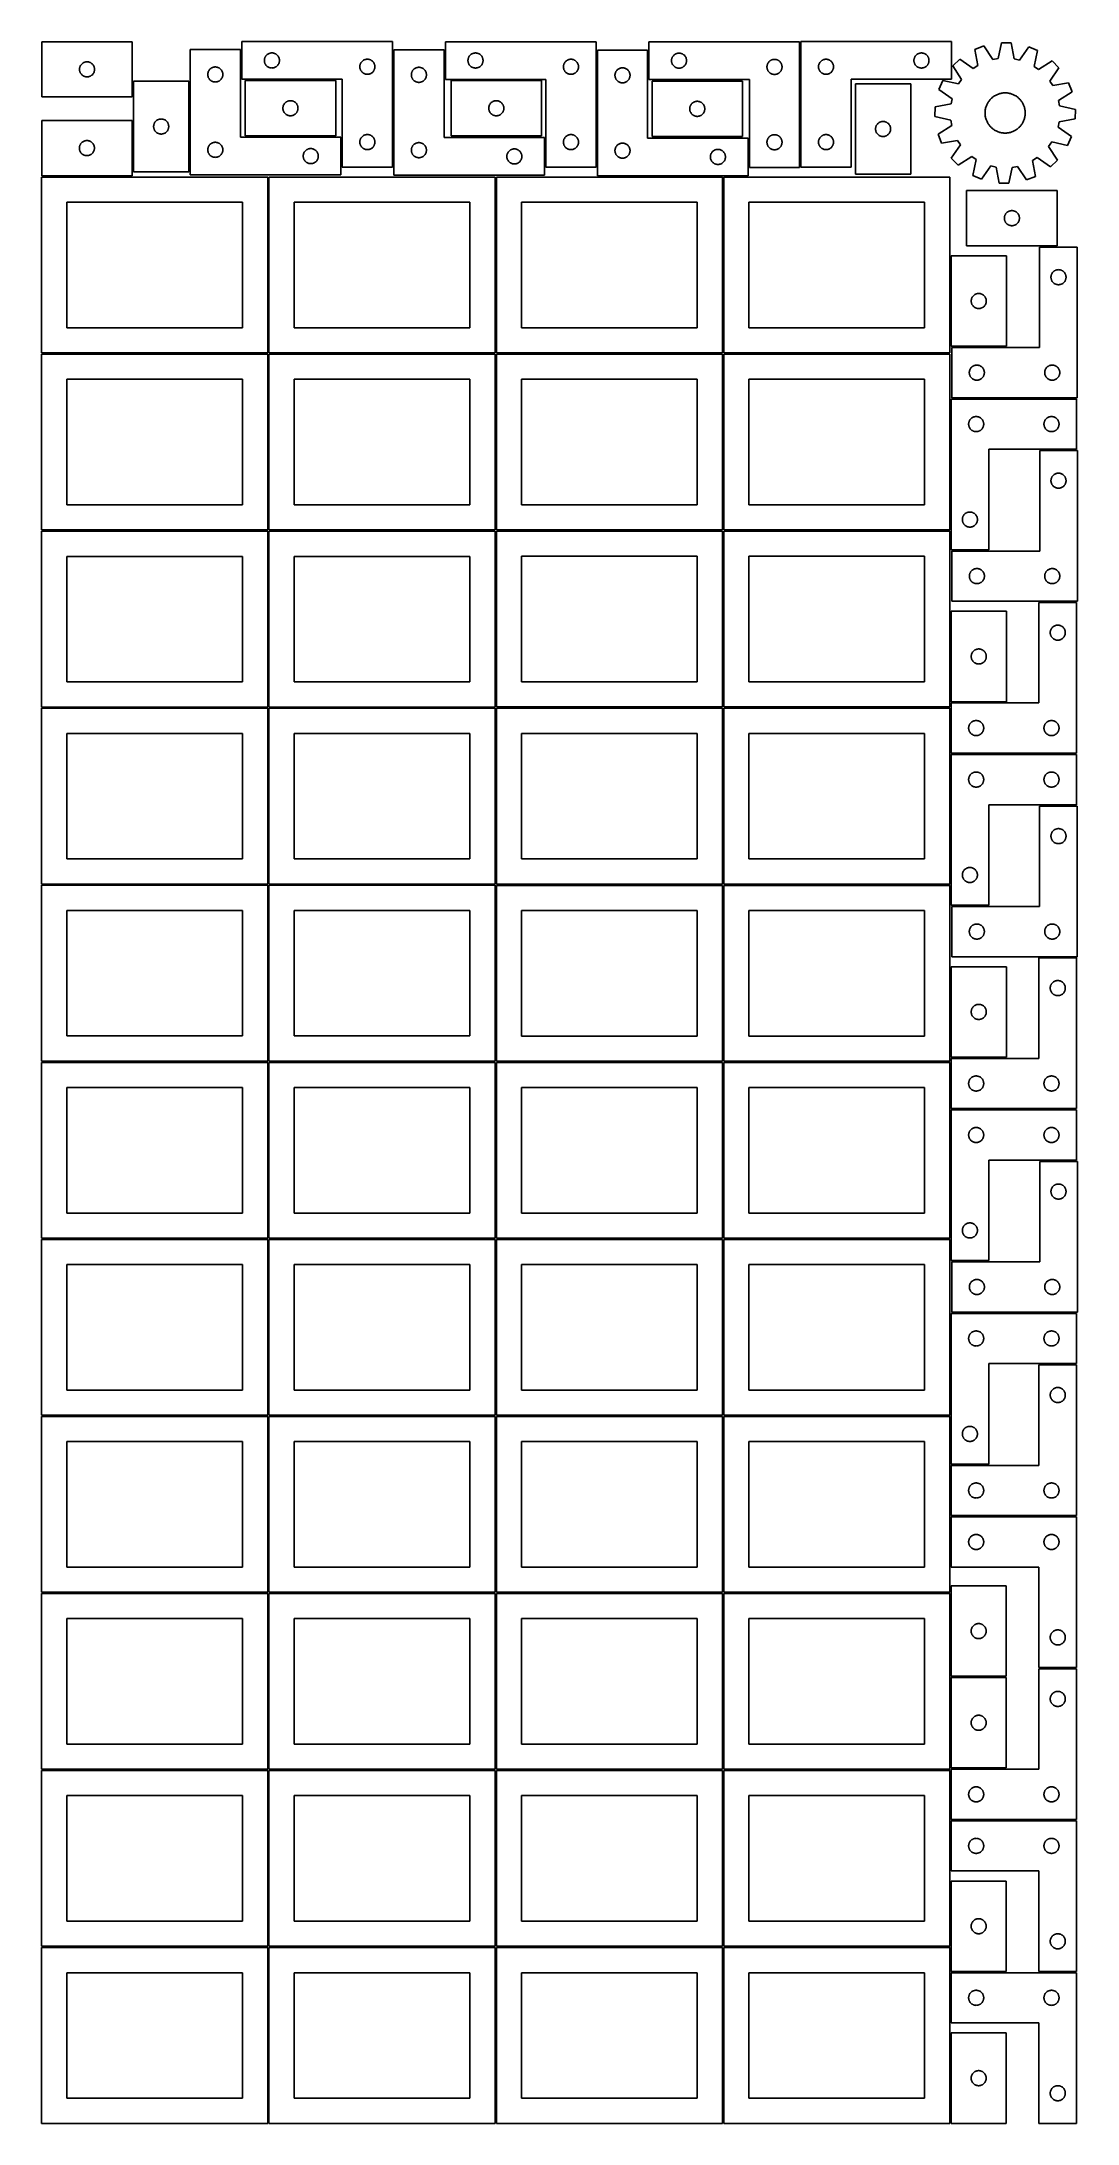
# Model space of a CAD drawing. Header units: millimetres. Extents: x 7 to 1243, y 7 to 2493.
import ezdxf

# ---------------------------------------------------------------- set-up
doc = ezdxf.new("R2010")
doc.units = ezdxf.units.MM
doc.layers.add('COMMON', color=5, linetype='CONTINUOUS', true_color=0x0000ff)
doc.layers.add('CUT', color=7, linetype='CONTINUOUS', true_color=0x000000)

msp = doc.modelspace()

# ---------------------------------------------------------------- linework, layer by layer
at = {"layer": 'COMMON'}
for p, q in [((277.291899, 1908.562903), (277.291899, 1698.562903)), ((6.541899, 1697.812902), (276.541899, 1697.812902)), ((277.291899, 1697.062902), (277.291899, 1487.062902)), ((278.0419, 1697.812902), (548.0419, 1697.812902)), ((820.333739, 1697.041937), (820.333739, 1487.041937)), ((6.541899, 1486.312901), (276.541899, 1486.312901)), ((277.291899, 1485.562901), (277.291899, 1275.562901)), ((278.0419, 1486.312901), (548.0419, 1486.312901)), ((549.583739, 1486.291936), (819.583739, 1486.291936)), ((820.333739, 1485.541936), (820.333739, 1275.541936)), ((821.08374, 1486.291936), (1091.08374, 1486.291936)), ((6.541899, 1274.8129), (276.541899, 1274.8129)), ((277.291899, 1274.0629), (277.291899, 1064.0629)), ((278.0419, 1274.8129), (548.0419, 1274.8129)), ((549.583739, 1274.791935), (819.583739, 1274.791935)), ((820.333739, 1274.041935), (820.333739, 1064.041935)), ((821.08374, 1274.791935), (1091.08374, 1274.791935)), ((6.541899, 1063.312899), (276.541899, 1063.312899)), ((277.291899, 1062.562899), (277.291899, 852.562899)), ((278.0419, 1063.312899), (548.0419, 1063.312899)), ((549.583739, 1063.291934), (819.583739, 1063.291934)), ((820.333739, 1062.541934), (820.333739, 852.541934)), ((821.08374, 1063.291934), (1091.08374, 1063.291934)), ((6.541899, 851.812898), (276.541899, 851.812898)), ((277.291899, 851.062898), (277.291899, 641.062898)), ((278.0419, 851.812898), (548.0419, 851.812898)), ((549.583739, 851.791933), (819.583739, 851.791933)), ((820.333739, 851.041933), (820.333739, 641.041933)), ((821.08374, 851.791933), (1091.08374, 851.791933)), ((276.541899, 640.312898), (6.541899, 640.312898)), ((277.291899, 639.562897), (277.291899, 429.562897)), ((548.0419, 640.312898), (278.0419, 640.312898)), ((549.583739, 640.291932), (819.583739, 640.291932)), ((820.333739, 639.541932), (820.333739, 429.541932)), ((821.08374, 640.291932), (1091.08374, 640.291932)), ((6.541899, 428.812896), (276.520965, 428.812896)), ((277.270965, 428.062896), (277.270965, 218.062896)), ((278.0419, 428.812896), (548.020966, 428.812896)), ((819.583739, 428.791932), (549.583739, 428.791932)), ((820.333739, 428.041931), (820.333739, 218.041931)), ((1091.08374, 428.791932), (821.08374, 428.791932)), ((549.583739, 217.29193), (819.562896, 217.29193)), ((820.312896, 216.54193), (820.312896, 6.54193)), ((821.08374, 217.29193), (1091.062897, 217.29193))]:
    msp.add_line(p, q, dxfattribs=at)
at = {"layer": 'CUT'}
for p, q in [((114.746794, 2493.371614), (6.746794, 2493.371614)), ((6.746794, 2493.371614), (6.746794, 2427.371614)), ((114.746794, 2427.371614), (114.746794, 2493.371614)), ((425.532619, 2493.481724), (245.532619, 2493.481724)), ((245.532619, 2493.481724), (245.532619, 2448.481724)), ((425.532619, 2343.481724), (425.532619, 2493.481724)), ((668.674648, 2493.434117), (488.674648, 2493.434117)), ((488.674648, 2493.434117), (488.674648, 2448.434117)), ((668.674648, 2343.434117), (668.674648, 2493.434117)), ((911.759487, 2493.266636), (731.759487, 2493.266636)), ((731.759487, 2493.266636), (731.759487, 2448.266636)), ((911.759487, 2343.266636), (911.759487, 2493.266636)), ((913.294492, 2493.456818), (1093.294492, 2493.456818)), ((913.294492, 2343.456818), (913.294492, 2493.456818)), ((1093.294492, 2493.456818), (1093.294492, 2448.456818)), ((1131.853694, 2488.337014), (1121.121703, 2484.105014)), ((1142.397906, 2472.080876), (1131.853694, 2488.337014)), ((1152.894242, 2492.14975), (1148.724698, 2473.227348)), ((1164.428826, 2491.952653), (1152.894242, 2492.14975)), ((1167.949453, 2472.898845), (1164.428826, 2491.952653)), ((1185.326828, 2487.423293), (1174.233382, 2471.536889)), ((1195.907968, 2482.827106), (1185.326828, 2487.423293)), ((51.823791, 2461.546349), (51.919727, 2462.127426)), ((51.919727, 2462.127426), (52.053462, 2462.700985)), ((52.053462, 2462.700985), (52.224423, 2463.264569)), ((52.224423, 2463.264569), (52.431879, 2463.815764)), ((52.431879, 2463.815764), (52.67494, 2464.352212)), ((52.67494, 2464.352212), (52.952566, 2464.871614)), ((52.952566, 2464.871614), (53.263568, 2465.371746)), ((53.263568, 2465.371746), (53.606614, 2465.850466)), ((53.606614, 2465.850466), (53.980236, 2466.305726)), ((53.980236, 2466.305726), (54.382833, 2466.735575)), ((54.382833, 2466.735575), (54.812682, 2467.138172)), ((54.812682, 2467.138172), (55.267942, 2467.511794)), ((55.267942, 2467.511794), (55.746662, 2467.85484)), ((55.746662, 2467.85484), (56.246794, 2468.165842)), ((56.246794, 2468.165842), (56.766196, 2468.443468)), ((56.766196, 2468.443468), (57.302644, 2468.686529)), ((57.302644, 2468.686529), (57.853839, 2468.893985)), ((57.853839, 2468.893985), (58.417423, 2469.064946)), ((58.417423, 2469.064946), (58.990982, 2469.198681)), ((58.990982, 2469.198681), (59.572059, 2469.294617)), ((59.572059, 2469.294617), (60.158166, 2469.352344)), ((60.158166, 2469.352344), (60.746794, 2469.371614)), ((60.746794, 2469.371614), (61.335423, 2469.352344)), ((61.335423, 2469.352344), (61.92153, 2469.294617)), ((61.92153, 2469.294617), (62.502607, 2469.198681)), ((62.502607, 2469.198681), (63.076166, 2469.064946)), ((63.076166, 2469.064946), (63.63975, 2468.893985)), ((63.63975, 2468.893985), (64.190945, 2468.686529)), ((64.190945, 2468.686529), (64.727393, 2468.443468)), ((64.727393, 2468.443468), (65.246794, 2468.165842)), ((65.246794, 2468.165842), (65.746927, 2467.85484)), ((65.746927, 2467.85484), (66.225647, 2467.511794)), ((66.225647, 2467.511794), (66.680907, 2467.138172)), ((66.680907, 2467.138172), (67.110755, 2466.735575)), ((67.110755, 2466.735575), (67.513353, 2466.305726)), ((67.513353, 2466.305726), (67.886975, 2465.850466)), ((67.886975, 2465.850466), (68.230021, 2465.371746)), ((68.230021, 2465.371746), (68.541023, 2464.871614)), ((68.541023, 2464.871614), (68.818649, 2464.352212)), ((68.818649, 2464.352212), (69.06171, 2463.815764)), ((69.06171, 2463.815764), (69.269166, 2463.264569)), ((69.269166, 2463.264569), (69.440127, 2462.700985)), ((69.440127, 2462.700985), (69.573862, 2462.127426)), ((69.573862, 2462.127426), (69.669798, 2461.546349)), ((243.895415, 2484.246125), (183.895415, 2484.246125)), ((183.895415, 2484.246125), (183.895415, 2334.246125)), ((209.395415, 2462.040354), (209.914817, 2462.31798)), ((209.914817, 2462.31798), (210.451264, 2462.561041)), ((210.451264, 2462.561041), (211.00246, 2462.768496)), ((211.00246, 2462.768496), (211.566044, 2462.939458)), ((211.566044, 2462.939458), (212.139602, 2463.073193)), ((212.139602, 2463.073193), (212.72068, 2463.169129)), ((212.72068, 2463.169129), (213.306787, 2463.226855)), ((213.306787, 2463.226855), (213.895415, 2463.246125)), ((213.895415, 2463.246125), (214.484043, 2463.226855)), ((214.484043, 2463.226855), (215.070151, 2463.169129)), ((215.070151, 2463.169129), (215.651228, 2463.073193)), ((215.651228, 2463.073193), (216.224787, 2462.939458)), ((216.224787, 2462.939458), (216.788371, 2462.768496)), ((216.788371, 2462.768496), (217.339566, 2462.561041)), ((217.339566, 2462.561041), (217.876014, 2462.31798)), ((217.876014, 2462.31798), (218.395415, 2462.040354)), ((243.895415, 2379.246125), (243.895415, 2484.246125)), ((272.532619, 2470.981724), (272.551889, 2471.570353)), ((272.551889, 2470.393096), (272.532619, 2470.981724)), ((272.551889, 2471.570353), (272.609616, 2472.15646)), ((272.609616, 2469.806989), (272.551889, 2470.393096)), ((272.609616, 2472.15646), (272.705552, 2472.737537)), ((272.705552, 2469.225911), (272.609616, 2469.806989)), ((272.705552, 2472.737537), (272.839287, 2473.311096)), ((272.839287, 2468.652353), (272.705552, 2469.225911)), ((272.839287, 2473.311096), (273.010248, 2473.87468)), ((273.010248, 2468.088769), (272.839287, 2468.652353)), ((273.010248, 2473.87468), (273.217703, 2474.425875)), ((273.217703, 2467.537573), (273.010248, 2468.088769)), ((273.217703, 2474.425875), (273.460765, 2474.962323)), ((273.460765, 2467.001126), (273.217703, 2467.537573)), ((273.460765, 2474.962323), (273.738391, 2475.481724)), ((273.738391, 2466.481724), (273.460765, 2467.001126)), ((273.738391, 2475.481724), (274.049393, 2475.981856)), ((274.049393, 2465.981592), (273.738391, 2466.481724)), ((274.049393, 2475.981856), (274.392439, 2476.460577)), ((274.392439, 2465.502871), (274.049393, 2465.981592)), ((274.392439, 2476.460577), (274.766061, 2476.915837)), ((274.766061, 2465.047612), (274.392439, 2465.502871)), ((274.766061, 2476.915837), (275.168658, 2477.345685)), ((275.168658, 2464.617763), (274.766061, 2465.047612)), ((275.168658, 2477.345685), (275.598507, 2477.748283)), ((275.598507, 2464.215166), (275.168658, 2464.617763)), ((275.598507, 2477.748283), (276.053766, 2478.121904)), ((276.053766, 2463.841544), (275.598507, 2464.215166)), ((276.053766, 2478.121904), (276.532487, 2478.464951)), ((276.532487, 2463.498498), (276.053766, 2463.841544)), ((276.532487, 2478.464951), (277.032619, 2478.775953)), ((277.032619, 2463.187496), (276.532487, 2463.498498)), ((277.032619, 2478.775953), (277.552021, 2479.053579)), ((277.552021, 2462.90987), (277.032619, 2463.187496)), ((277.552021, 2479.053579), (278.088468, 2479.29664)), ((278.088468, 2462.666809), (277.552021, 2462.90987)), ((278.088468, 2479.29664), (278.639664, 2479.504096)), ((278.639664, 2462.459353), (278.088468, 2462.666809)), ((278.639664, 2479.504096), (279.203248, 2479.675057)), ((279.203248, 2462.288392), (278.639664, 2462.459353)), ((279.203248, 2479.675057), (279.776806, 2479.808792)), ((279.776806, 2462.154657), (279.203248, 2462.288392)), ((279.776806, 2479.808792), (280.357884, 2479.904728)), ((280.357884, 2462.058721), (279.776806, 2462.154657)), ((280.357884, 2479.904728), (280.943991, 2479.962455)), ((280.943991, 2479.962455), (281.532619, 2479.981724)), ((281.532619, 2479.981724), (282.121247, 2479.962455)), ((282.121247, 2479.962455), (282.707355, 2479.904728)), ((282.707355, 2479.904728), (283.288432, 2479.808792)), ((283.288432, 2462.154657), (282.707355, 2462.058721)), ((283.288432, 2479.808792), (283.861991, 2479.675057)), ((283.861991, 2462.288392), (283.288432, 2462.154657)), ((283.861991, 2479.675057), (284.425574, 2479.504096)), ((284.425574, 2462.459353), (283.861991, 2462.288392)), ((284.425574, 2479.504096), (284.97677, 2479.29664)), ((284.97677, 2462.666809), (284.425574, 2462.459353)), ((284.97677, 2479.29664), (285.513217, 2479.053579)), ((285.513217, 2462.90987), (284.97677, 2462.666809)), ((285.513217, 2479.053579), (286.032619, 2478.775953)), ((286.032619, 2463.187496), (285.513217, 2462.90987)), ((286.032619, 2478.775953), (286.532751, 2478.464951)), ((286.532751, 2463.498498), (286.032619, 2463.187496)), ((286.532751, 2478.464951), (287.011472, 2478.121904)), ((287.011472, 2463.841544), (286.532751, 2463.498498)), ((287.011472, 2478.121904), (287.466732, 2477.748283)), ((287.466732, 2464.215166), (287.011472, 2463.841544)), ((287.466732, 2477.748283), (287.89658, 2477.345685)), ((287.89658, 2464.617763), (287.466732, 2464.215166)), ((287.89658, 2477.345685), (288.299178, 2476.915837)), ((288.299178, 2465.047612), (287.89658, 2464.617763)), ((288.299178, 2476.915837), (288.672799, 2476.460577)), ((288.672799, 2465.502871), (288.299178, 2465.047612)), ((288.672799, 2476.460577), (289.015846, 2475.981856)), ((289.015846, 2465.981592), (288.672799, 2465.502871)), ((289.015846, 2475.981856), (289.326848, 2475.481724)), ((289.326848, 2466.481724), (289.015846, 2465.981592)), ((289.326848, 2475.481724), (289.604474, 2474.962323)), ((289.604474, 2467.001126), (289.326848, 2466.481724)), ((289.604474, 2474.962323), (289.847535, 2474.425875)), ((289.847535, 2467.537573), (289.604474, 2467.001126)), ((289.847535, 2474.425875), (290.05499, 2473.87468)), ((290.05499, 2468.088769), (289.847535, 2467.537573)), ((290.05499, 2473.87468), (290.225952, 2473.311096)), ((290.225952, 2468.652353), (290.05499, 2468.088769)), ((290.225952, 2473.311096), (290.359687, 2472.737537)), ((290.359687, 2469.225911), (290.225952, 2468.652353)), ((290.359687, 2472.737537), (290.455623, 2472.15646)), ((290.455623, 2469.806989), (290.359687, 2469.225911)), ((290.455623, 2472.15646), (290.51335, 2471.570353)), ((290.51335, 2470.393096), (290.455623, 2469.806989)), ((290.51335, 2471.570353), (290.532619, 2470.981724)), ((290.532619, 2470.981724), (290.51335, 2470.393096)), ((386.532619, 2463.481724), (386.551889, 2464.070353)), ((386.551889, 2462.893096), (386.532619, 2463.481724)), ((386.551889, 2464.070353), (386.609616, 2464.65646)), ((386.609616, 2462.306989), (386.551889, 2462.893096)), ((386.609616, 2464.65646), (386.705552, 2465.237537)), ((386.705552, 2461.725911), (386.609616, 2462.306989)), ((386.705552, 2465.237537), (386.839287, 2465.811096)), ((386.839287, 2465.811096), (387.010248, 2466.37468)), ((387.010248, 2466.37468), (387.217703, 2466.925875)), ((387.217703, 2466.925875), (387.460765, 2467.462323)), ((387.460765, 2467.462323), (387.738391, 2467.981724)), ((387.738391, 2467.981724), (388.049393, 2468.481856)), ((388.049393, 2468.481856), (388.392439, 2468.960577)), ((388.392439, 2468.960577), (388.766061, 2469.415837)), ((388.766061, 2469.415837), (389.168658, 2469.845685)), ((389.168658, 2469.845685), (389.598507, 2470.248283)), ((389.598507, 2470.248283), (390.053766, 2470.621904)), ((390.053766, 2470.621904), (390.532487, 2470.964951)), ((390.532487, 2470.964951), (391.032619, 2471.275953)), ((391.032619, 2471.275953), (391.552021, 2471.553579)), ((391.552021, 2471.553579), (392.088468, 2471.79664)), ((392.088468, 2471.79664), (392.639664, 2472.004096)), ((392.639664, 2472.004096), (393.203248, 2472.175057)), ((393.203248, 2472.175057), (393.776806, 2472.308792)), ((393.776806, 2472.308792), (394.357884, 2472.404728)), ((394.357884, 2472.404728), (394.943991, 2472.462455)), ((394.943991, 2472.462455), (395.532619, 2472.481724)), ((395.532619, 2472.481724), (396.121247, 2472.462455)), ((396.121247, 2472.462455), (396.707355, 2472.404728)), ((396.707355, 2472.404728), (397.288432, 2472.308792)), ((397.288432, 2472.308792), (397.861991, 2472.175057)), ((397.861991, 2472.175057), (398.425574, 2472.004096)), ((398.425574, 2472.004096), (398.97677, 2471.79664)), ((398.97677, 2471.79664), (399.513217, 2471.553579)), ((399.513217, 2471.553579), (400.032619, 2471.275953)), ((400.032619, 2471.275953), (400.532751, 2470.964951)), ((400.532751, 2470.964951), (401.011472, 2470.621904)), ((401.011472, 2470.621904), (401.466732, 2470.248283)), ((401.466732, 2470.248283), (401.89658, 2469.845685)), ((401.89658, 2469.845685), (402.299178, 2469.415837)), ((402.299178, 2469.415837), (402.672799, 2468.960577)), ((402.672799, 2468.960577), (403.015846, 2468.481856)), ((403.015846, 2468.481856), (403.326848, 2467.981724)), ((403.326848, 2467.981724), (403.604474, 2467.462323)), ((403.604474, 2467.462323), (403.847535, 2466.925875)), ((403.847535, 2466.925875), (404.05499, 2466.37468)), ((404.05499, 2466.37468), (404.225952, 2465.811096)), ((404.225952, 2465.811096), (404.359687, 2465.237537)), ((404.359687, 2465.237537), (404.455623, 2464.65646)), ((404.455623, 2462.306989), (404.359687, 2461.725911)), ((404.455623, 2464.65646), (404.51335, 2464.070353)), ((404.51335, 2462.893096), (404.455623, 2462.306989)), ((404.51335, 2464.070353), (404.532619, 2463.481724)), ((404.532619, 2463.481724), (404.51335, 2462.893096)), ((487.072906, 2483.808625), (427.072906, 2483.808625)), ((427.072906, 2483.808625), (427.072906, 2333.808625)), ((453.092307, 2461.88048), (453.628755, 2462.123541)), ((453.628755, 2462.123541), (454.17995, 2462.330996)), ((454.17995, 2462.330996), (454.743534, 2462.501958)), ((454.743534, 2462.501958), (455.317093, 2462.635693)), ((455.317093, 2462.635693), (455.89817, 2462.731629)), ((455.89817, 2462.731629), (456.484277, 2462.789355)), ((456.484277, 2462.789355), (457.072906, 2462.808625)), ((457.072906, 2462.808625), (457.661534, 2462.789355)), ((457.661534, 2462.789355), (458.247641, 2462.731629)), ((458.247641, 2462.731629), (458.828718, 2462.635693)), ((458.828718, 2462.635693), (459.402277, 2462.501958)), ((459.402277, 2462.501958), (459.965861, 2462.330996)), ((459.965861, 2462.330996), (460.517056, 2462.123541)), ((460.517056, 2462.123541), (461.053504, 2461.88048)), ((487.072906, 2378.808625), (487.072906, 2483.808625)), ((515.674648, 2470.934117), (515.693918, 2471.522745)), ((515.693918, 2470.345489), (515.674648, 2470.934117)), ((515.693918, 2471.522745), (515.751644, 2472.108853)), ((515.751644, 2469.759381), (515.693918, 2470.345489)), ((515.751644, 2472.108853), (515.847581, 2472.68993)), ((515.847581, 2469.178304), (515.751644, 2469.759381)), ((515.847581, 2472.68993), (515.981316, 2473.263488)), ((515.981316, 2468.604746), (515.847581, 2469.178304)), ((515.981316, 2473.263488), (516.152277, 2473.827072)), ((516.152277, 2468.041162), (515.981316, 2468.604746)), ((516.152277, 2473.827072), (516.359732, 2474.378268)), ((516.359732, 2467.489966), (516.152277, 2468.041162)), ((516.359732, 2474.378268), (516.602793, 2474.914715)), ((516.602793, 2466.953519), (516.359732, 2467.489966)), ((516.602793, 2474.914715), (516.880419, 2475.434117)), ((516.880419, 2466.434117), (516.602793, 2466.953519)), ((516.880419, 2475.434117), (517.191422, 2475.934249)), ((517.191422, 2465.933985), (516.880419, 2466.434117)), ((517.191422, 2475.934249), (517.534468, 2476.41297)), ((517.534468, 2465.455264), (517.191422, 2465.933985)), ((517.534468, 2476.41297), (517.90809, 2476.868229)), ((517.90809, 2465.000005), (517.534468, 2465.455264)), ((517.90809, 2476.868229), (518.310687, 2477.298078)), ((518.310687, 2464.570156), (517.90809, 2465.000005)), ((518.310687, 2477.298078), (518.740536, 2477.700675)), ((518.740536, 2464.167559), (518.310687, 2464.570156)), ((518.740536, 2477.700675), (519.195795, 2478.074297)), ((519.195795, 2463.793937), (518.740536, 2464.167559)), ((519.195795, 2478.074297), (519.674516, 2478.417343)), ((519.674516, 2463.45089), (519.195795, 2463.793937)), ((519.674516, 2478.417343), (520.174648, 2478.728346)), ((520.174648, 2463.139888), (519.674516, 2463.45089)), ((520.174648, 2478.728346), (520.69405, 2479.005972)), ((520.69405, 2462.862262), (520.174648, 2463.139888)), ((520.69405, 2479.005972), (521.230497, 2479.249033)), ((521.230497, 2462.619201), (520.69405, 2462.862262)), ((521.230497, 2479.249033), (521.781693, 2479.456488)), ((521.781693, 2462.411746), (521.230497, 2462.619201)), ((521.781693, 2479.456488), (522.345277, 2479.627449)), ((522.345277, 2462.240784), (521.781693, 2462.411746)), ((522.345277, 2479.627449), (522.918835, 2479.761184)), ((522.918835, 2462.107049), (522.345277, 2462.240784)), ((522.918835, 2479.761184), (523.499912, 2479.857121)), ((523.499912, 2462.011113), (522.918835, 2462.107049)), ((523.499912, 2479.857121), (524.08602, 2479.914847)), ((524.08602, 2479.914847), (524.674648, 2479.934117)), ((524.674648, 2479.934117), (525.263276, 2479.914847)), ((525.263276, 2479.914847), (525.849384, 2479.857121)), ((525.849384, 2479.857121), (526.430461, 2479.761184)), ((526.430461, 2462.107049), (525.849384, 2462.011113)), ((526.430461, 2479.761184), (527.004019, 2479.627449)), ((527.004019, 2462.240784), (526.430461, 2462.107049)), ((527.004019, 2479.627449), (527.567603, 2479.456488)), ((527.567603, 2462.411746), (527.004019, 2462.240784)), ((527.567603, 2479.456488), (528.118799, 2479.249033)), ((528.118799, 2462.619201), (527.567603, 2462.411746)), ((528.118799, 2479.249033), (528.655246, 2479.005972)), ((528.655246, 2462.862262), (528.118799, 2462.619201)), ((528.655246, 2479.005972), (529.174648, 2478.728346)), ((529.174648, 2463.139888), (528.655246, 2462.862262)), ((529.174648, 2478.728346), (529.67478, 2478.417343)), ((529.67478, 2463.45089), (529.174648, 2463.139888)), ((529.67478, 2478.417343), (530.153501, 2478.074297)), ((530.153501, 2463.793937), (529.67478, 2463.45089)), ((530.153501, 2478.074297), (530.60876, 2477.700675)), ((530.60876, 2464.167559), (530.153501, 2463.793937)), ((530.60876, 2477.700675), (531.038609, 2477.298078)), ((531.038609, 2464.570156), (530.60876, 2464.167559)), ((531.038609, 2477.298078), (531.441206, 2476.868229)), ((531.441206, 2465.000005), (531.038609, 2464.570156)), ((531.441206, 2476.868229), (531.814828, 2476.41297)), ((531.814828, 2465.455264), (531.441206, 2465.000005)), ((531.814828, 2476.41297), (532.157875, 2475.934249)), ((532.157875, 2465.933985), (531.814828, 2465.455264)), ((532.157875, 2475.934249), (532.468877, 2475.434117)), ((532.468877, 2466.434117), (532.157875, 2465.933985)), ((532.468877, 2475.434117), (532.746503, 2474.914715)), ((532.746503, 2466.953519), (532.468877, 2466.434117)), ((532.746503, 2474.914715), (532.989564, 2474.378268)), ((532.989564, 2467.489966), (532.746503, 2466.953519)), ((532.989564, 2474.378268), (533.197019, 2473.827072)), ((533.197019, 2468.041162), (532.989564, 2467.489966)), ((533.197019, 2473.827072), (533.367981, 2473.263488)), ((533.367981, 2468.604746), (533.197019, 2468.041162)), ((533.367981, 2473.263488), (533.501716, 2472.68993)), ((533.501716, 2469.178304), (533.367981, 2468.604746)), ((533.501716, 2472.68993), (533.597652, 2472.108853)), ((533.597652, 2469.759381), (533.501716, 2469.178304)), ((533.597652, 2472.108853), (533.655378, 2471.522745)), ((533.655378, 2470.345489), (533.597652, 2469.759381)), ((533.655378, 2471.522745), (533.674648, 2470.934117)), ((533.674648, 2470.934117), (533.655378, 2470.345489)), ((629.674648, 2463.434117), (629.693918, 2464.022745)), ((629.693918, 2462.845489), (629.674648, 2463.434117)), ((629.693918, 2464.022745), (629.751644, 2464.608853)), ((629.751644, 2462.259381), (629.693918, 2462.845489)), ((629.751644, 2464.608853), (629.847581, 2465.18993)), ((629.847581, 2461.678304), (629.751644, 2462.259381)), ((629.847581, 2465.18993), (629.981316, 2465.763488)), ((629.981316, 2465.763488), (630.152277, 2466.327072)), ((630.152277, 2466.327072), (630.359732, 2466.878268)), ((630.359732, 2466.878268), (630.602793, 2467.414715)), ((630.602793, 2467.414715), (630.880419, 2467.934117)), ((630.880419, 2467.934117), (631.191422, 2468.434249)), ((631.191422, 2468.434249), (631.534468, 2468.91297)), ((631.534468, 2468.91297), (631.90809, 2469.368229)), ((631.90809, 2469.368229), (632.310687, 2469.798078)), ((632.310687, 2469.798078), (632.740536, 2470.200675)), ((632.740536, 2470.200675), (633.195795, 2470.574297)), ((633.195795, 2470.574297), (633.674516, 2470.917343)), ((633.674516, 2470.917343), (634.174648, 2471.228346)), ((634.174648, 2471.228346), (634.69405, 2471.505972)), ((634.69405, 2471.505972), (635.230497, 2471.749033)), ((635.230497, 2471.749033), (635.781693, 2471.956488)), ((635.781693, 2471.956488), (636.345277, 2472.127449)), ((636.345277, 2472.127449), (636.918835, 2472.261184)), ((636.918835, 2472.261184), (637.499912, 2472.357121)), ((637.499912, 2472.357121), (638.08602, 2472.414847)), ((638.08602, 2472.414847), (638.674648, 2472.434117)), ((638.674648, 2472.434117), (639.263276, 2472.414847)), ((639.263276, 2472.414847), (639.849384, 2472.357121)), ((639.849384, 2472.357121), (640.430461, 2472.261184)), ((640.430461, 2472.261184), (641.004019, 2472.127449)), ((641.004019, 2472.127449), (641.567603, 2471.956488)), ((641.567603, 2471.956488), (642.118799, 2471.749033)), ((642.118799, 2471.749033), (642.655246, 2471.505972)), ((642.655246, 2471.505972), (643.174648, 2471.228346)), ((643.174648, 2471.228346), (643.67478, 2470.917343)), ((643.67478, 2470.917343), (644.153501, 2470.574297)), ((644.153501, 2470.574297), (644.60876, 2470.200675)), ((644.60876, 2470.200675), (645.038609, 2469.798078)), ((645.038609, 2469.798078), (645.441206, 2469.368229)), ((645.441206, 2469.368229), (645.814828, 2468.91297)), ((645.814828, 2468.91297), (646.157875, 2468.434249)), ((646.157875, 2468.434249), (646.468877, 2467.934117)), ((646.468877, 2467.934117), (646.746503, 2467.414715)), ((646.746503, 2467.414715), (646.989564, 2466.878268)), ((646.989564, 2466.878268), (647.197019, 2466.327072)), ((647.197019, 2466.327072), (647.367981, 2465.763488)), ((647.367981, 2465.763488), (647.501716, 2465.18993)), ((647.501716, 2465.18993), (647.597652, 2464.608853)), ((647.597652, 2462.259381), (647.501716, 2461.678304)), ((647.597652, 2464.608853), (647.655378, 2464.022745)), ((647.655378, 2462.845489), (647.597652, 2462.259381)), ((647.655378, 2464.022745), (647.674648, 2463.434117)), ((647.674648, 2463.434117), (647.655378, 2462.845489)), ((730.217376, 2483.255402), (670.217376, 2483.255402)), ((670.217376, 2483.255402), (670.217376, 2333.255402)), ((698.461563, 2462.08247), (699.04264, 2462.178406)), ((699.04264, 2462.178406), (699.628748, 2462.236133)), ((699.628748, 2462.236133), (700.217376, 2462.255402)), ((700.217376, 2462.255402), (700.806004, 2462.236133)), ((700.806004, 2462.236133), (701.392111, 2462.178406)), ((701.392111, 2462.178406), (701.973189, 2462.08247)), ((730.217376, 2378.255402), (730.217376, 2483.255402)), ((758.759487, 2470.766636), (758.778757, 2471.355265)), ((758.778757, 2470.178008), (758.759487, 2470.766636)), ((758.778757, 2471.355265), (758.836483, 2471.941372)), ((758.836483, 2469.591901), (758.778757, 2470.178008)), ((758.836483, 2471.941372), (758.932419, 2472.522449)), ((758.932419, 2469.010824), (758.836483, 2469.591901)), ((758.932419, 2472.522449), (759.066155, 2473.096008)), ((759.066155, 2468.437265), (758.932419, 2469.010824)), ((759.066155, 2473.096008), (759.237116, 2473.659592)), ((759.237116, 2467.873681), (759.066155, 2468.437265)), ((759.237116, 2473.659592), (759.444571, 2474.210787)), ((759.444571, 2467.322486), (759.237116, 2467.873681)), ((759.444571, 2474.210787), (759.687632, 2474.747235)), ((759.687632, 2466.786038), (759.444571, 2467.322486)), ((759.687632, 2474.747235), (759.965258, 2475.266636)), ((759.965258, 2466.266636), (759.687632, 2466.786038)), ((759.965258, 2475.266636), (760.27626, 2475.766769)), ((760.27626, 2465.766504), (759.965258, 2466.266636)), ((760.27626, 2475.766769), (760.619307, 2476.245489)), ((760.619307, 2465.287784), (760.27626, 2465.766504)), ((760.619307, 2476.245489), (760.992929, 2476.700749)), ((760.992929, 2464.832524), (760.619307, 2465.287784)), ((760.992929, 2476.700749), (761.395526, 2477.130597)), ((761.395526, 2464.402675), (760.992929, 2464.832524)), ((761.395526, 2477.130597), (761.825375, 2477.533195)), ((761.825375, 2464.000078), (761.395526, 2464.402675)), ((761.825375, 2477.533195), (762.280634, 2477.906817)), ((762.280634, 2463.626456), (761.825375, 2464.000078)), ((762.280634, 2477.906817), (762.759355, 2478.249863)), ((762.759355, 2463.28341), (762.280634, 2463.626456)), ((762.759355, 2478.249863), (763.259487, 2478.560865)), ((763.259487, 2462.972408), (762.759355, 2463.28341)), ((763.259487, 2478.560865), (763.778889, 2478.838491)), ((763.778889, 2462.694782), (763.259487, 2462.972408)), ((763.778889, 2478.838491), (764.315336, 2479.081552)), ((764.315336, 2462.451721), (763.778889, 2462.694782)), ((764.315336, 2479.081552), (764.866532, 2479.289008)), ((764.866532, 2462.244265), (764.315336, 2462.451721)), ((764.866532, 2479.289008), (765.430116, 2479.459969)), ((765.430116, 2462.073304), (764.866532, 2462.244265)), ((765.430116, 2479.459969), (766.003674, 2479.593704)), ((766.003674, 2479.593704), (766.584751, 2479.68964)), ((766.584751, 2479.68964), (767.170859, 2479.747367)), ((767.170859, 2479.747367), (767.759487, 2479.766636)), ((767.759487, 2479.766636), (768.348115, 2479.747367)), ((768.348115, 2479.747367), (768.934223, 2479.68964)), ((768.934223, 2479.68964), (769.5153, 2479.593704)), ((769.5153, 2479.593704), (770.088858, 2479.459969)), ((770.088858, 2479.459969), (770.652442, 2479.289008)), ((770.652442, 2462.244265), (770.088858, 2462.073304)), ((770.652442, 2479.289008), (771.203638, 2479.081552)), ((771.203638, 2462.451721), (770.652442, 2462.244265)), ((771.203638, 2479.081552), (771.740085, 2478.838491)), ((771.740085, 2462.694782), (771.203638, 2462.451721)), ((771.740085, 2478.838491), (772.259487, 2478.560865)), ((772.259487, 2462.972408), (771.740085, 2462.694782)), ((772.259487, 2478.560865), (772.759619, 2478.249863)), ((772.759619, 2463.28341), (772.259487, 2462.972408)), ((772.759619, 2478.249863), (773.23834, 2477.906817)), ((773.23834, 2463.626456), (772.759619, 2463.28341)), ((773.23834, 2477.906817), (773.693599, 2477.533195)), ((773.693599, 2464.000078), (773.23834, 2463.626456)), ((773.693599, 2477.533195), (774.123448, 2477.130597)), ((774.123448, 2464.402675), (773.693599, 2464.000078)), ((774.123448, 2477.130597), (774.526045, 2476.700749)), ((774.526045, 2464.832524), (774.123448, 2464.402675)), ((774.526045, 2476.700749), (774.899667, 2476.245489)), ((774.899667, 2465.287784), (774.526045, 2464.832524)), ((774.899667, 2476.245489), (775.242713, 2475.766769)), ((775.242713, 2465.766504), (774.899667, 2465.287784)), ((775.242713, 2475.766769), (775.553716, 2475.266636)), ((775.553716, 2466.266636), (775.242713, 2465.766504)), ((775.553716, 2475.266636), (775.831342, 2474.747235)), ((775.831342, 2466.786038), (775.553716, 2466.266636)), ((775.831342, 2474.747235), (776.074403, 2474.210787)), ((776.074403, 2467.322486), (775.831342, 2466.786038)), ((776.074403, 2474.210787), (776.281858, 2473.659592)), ((776.281858, 2467.873681), (776.074403, 2467.322486)), ((776.281858, 2473.659592), (776.452819, 2473.096008)), ((776.452819, 2468.437265), (776.281858, 2467.873681)), ((776.452819, 2473.096008), (776.586554, 2472.522449)), ((776.586554, 2469.010824), (776.452819, 2468.437265)), ((776.586554, 2472.522449), (776.682491, 2471.941372)), ((776.682491, 2469.591901), (776.586554, 2469.010824)), ((776.682491, 2471.941372), (776.740217, 2471.355265)), ((776.740217, 2470.178008), (776.682491, 2469.591901)), ((776.740217, 2471.355265), (776.759487, 2470.766636)), ((776.759487, 2470.766636), (776.740217, 2470.178008)), ((872.759487, 2463.266636), (872.778757, 2463.855265)), ((872.778757, 2462.678008), (872.759487, 2463.266636)), ((872.778757, 2463.855265), (872.836483, 2464.441372)), ((872.836483, 2462.091901), (872.778757, 2462.678008)), ((872.836483, 2464.441372), (872.932419, 2465.022449)), ((872.932419, 2461.510824), (872.836483, 2462.091901)), ((872.932419, 2465.022449), (873.066155, 2465.596008)), ((873.066155, 2465.596008), (873.237116, 2466.159592)), ((873.237116, 2466.159592), (873.444571, 2466.710787)), ((873.444571, 2466.710787), (873.687632, 2467.247235)), ((873.687632, 2467.247235), (873.965258, 2467.766636)), ((873.965258, 2467.766636), (874.27626, 2468.266769)), ((874.27626, 2468.266769), (874.619307, 2468.745489)), ((874.619307, 2468.745489), (874.992929, 2469.200749)), ((874.992929, 2469.200749), (875.395526, 2469.630597)), ((875.395526, 2469.630597), (875.825375, 2470.033195)), ((875.825375, 2470.033195), (876.280634, 2470.406817)), ((876.280634, 2470.406817), (876.759355, 2470.749863)), ((876.759355, 2470.749863), (877.259487, 2471.060865)), ((877.259487, 2471.060865), (877.778889, 2471.338491)), ((877.778889, 2471.338491), (878.315336, 2471.581552)), ((878.315336, 2471.581552), (878.866532, 2471.789008)), ((878.866532, 2471.789008), (879.430116, 2471.959969)), ((879.430116, 2471.959969), (880.003674, 2472.093704)), ((880.003674, 2472.093704), (880.584751, 2472.18964)), ((880.584751, 2472.18964), (881.170859, 2472.247367)), ((881.170859, 2472.247367), (881.759487, 2472.266636)), ((881.759487, 2472.266636), (882.348115, 2472.247367)), ((882.348115, 2472.247367), (882.934223, 2472.18964)), ((882.934223, 2472.18964), (883.5153, 2472.093704)), ((883.5153, 2472.093704), (884.088858, 2471.959969)), ((884.088858, 2471.959969), (884.652442, 2471.789008)), ((884.652442, 2471.789008), (885.203638, 2471.581552)), ((885.203638, 2471.581552), (885.740085, 2471.338491)), ((885.740085, 2471.338491), (886.259487, 2471.060865)), ((886.259487, 2471.060865), (886.759619, 2470.749863)), ((886.759619, 2470.749863), (887.23834, 2470.406817)), ((887.23834, 2470.406817), (887.693599, 2470.033195)), ((887.693599, 2470.033195), (888.123448, 2469.630597)), ((888.123448, 2469.630597), (888.526045, 2469.200749)), ((888.526045, 2469.200749), (888.899667, 2468.745489)), ((888.899667, 2468.745489), (889.242713, 2468.266769)), ((889.242713, 2468.266769), (889.553716, 2467.766636)), ((889.553716, 2467.766636), (889.831342, 2467.247235)), ((889.831342, 2467.247235), (890.074403, 2466.710787)), ((890.074403, 2466.710787), (890.281858, 2466.159592)), ((890.281858, 2466.159592), (890.452819, 2465.596008)), ((890.452819, 2465.596008), (890.586554, 2465.022449)), ((890.586554, 2465.022449), (890.682491, 2464.441372)), ((890.682491, 2462.091901), (890.586554, 2461.510824)), ((890.682491, 2464.441372), (890.740217, 2463.855265)), ((890.740217, 2462.678008), (890.682491, 2462.091901)), ((890.740217, 2463.855265), (890.759487, 2463.266636)), ((890.759487, 2463.266636), (890.740217, 2462.678008)), ((934.313762, 2464.045447), (934.294492, 2463.456818)), ((934.294492, 2463.456818), (934.313762, 2462.86819)), ((934.371489, 2464.631554), (934.313762, 2464.045447)), ((934.313762, 2462.86819), (934.371489, 2462.282083)), ((934.467425, 2465.212631), (934.371489, 2464.631554)), ((934.371489, 2462.282083), (934.467425, 2461.701006)), ((934.60116, 2465.78619), (934.467425, 2465.212631)), ((934.772121, 2466.349774), (934.60116, 2465.78619)), ((934.979577, 2466.900969), (934.772121, 2466.349774)), ((935.222638, 2467.437417), (934.979577, 2466.900969)), ((935.500264, 2467.956818), (935.222638, 2467.437417)), ((935.811266, 2468.456951), (935.500264, 2467.956818)), ((936.154312, 2468.935671), (935.811266, 2468.456951)), ((936.527934, 2469.390931), (936.154312, 2468.935671)), ((936.930531, 2469.820779), (936.527934, 2469.390931)), ((937.36038, 2470.223377), (936.930531, 2469.820779)), ((937.81564, 2470.596999), (937.36038, 2470.223377)), ((938.29436, 2470.940045), (937.81564, 2470.596999)), ((938.794492, 2471.251047), (938.29436, 2470.940045)), ((939.313894, 2471.528673), (938.794492, 2471.251047)), ((939.850341, 2471.771734), (939.313894, 2471.528673)), ((940.401537, 2471.97919), (939.850341, 2471.771734)), ((940.965121, 2472.150151), (940.401537, 2471.97919)), ((941.538679, 2472.283886), (940.965121, 2472.150151)), ((942.119757, 2472.379822), (941.538679, 2472.283886)), ((942.705864, 2472.437549), (942.119757, 2472.379822)), ((943.294492, 2472.456818), (942.705864, 2472.437549)), ((943.883121, 2472.437549), (943.294492, 2472.456818)), ((944.469228, 2472.379822), (943.883121, 2472.437549)), ((945.050305, 2472.283886), (944.469228, 2472.379822)), ((945.623864, 2472.150151), (945.050305, 2472.283886)), ((946.187448, 2471.97919), (945.623864, 2472.150151)), ((946.738643, 2471.771734), (946.187448, 2471.97919)), ((947.275091, 2471.528673), (946.738643, 2471.771734)), ((947.794492, 2471.251047), (947.275091, 2471.528673)), ((948.294624, 2470.940045), (947.794492, 2471.251047)), ((948.773345, 2470.596999), (948.294624, 2470.940045)), ((949.228605, 2470.223377), (948.773345, 2470.596999)), ((949.658453, 2469.820779), (949.228605, 2470.223377)), ((950.061051, 2469.390931), (949.658453, 2469.820779)), ((950.434672, 2468.935671), (950.061051, 2469.390931)), ((950.777719, 2468.456951), (950.434672, 2468.935671)), ((951.088721, 2467.956818), (950.777719, 2468.456951)), ((951.366347, 2467.437417), (951.088721, 2467.956818)), ((951.609408, 2466.900969), (951.366347, 2467.437417)), ((951.816864, 2466.349774), (951.609408, 2466.900969)), ((951.987825, 2465.78619), (951.816864, 2466.349774)), ((952.12156, 2465.212631), (951.987825, 2465.78619)), ((952.217496, 2464.631554), (952.12156, 2465.212631)), ((952.12156, 2461.701006), (952.217496, 2462.282083)), ((952.275223, 2464.045447), (952.217496, 2464.631554)), ((952.217496, 2462.282083), (952.275223, 2462.86819)), ((952.294492, 2463.456818), (952.275223, 2464.045447)), ((952.275223, 2462.86819), (952.294492, 2463.456818)), ((1048.313762, 2471.545447), (1048.294492, 2470.956818)), ((1048.294492, 2470.956818), (1048.313762, 2470.36819)), ((1048.371489, 2472.131554), (1048.313762, 2471.545447)), ((1048.313762, 2470.36819), (1048.371489, 2469.782083)), ((1048.467425, 2472.712631), (1048.371489, 2472.131554)), ((1048.371489, 2469.782083), (1048.467425, 2469.201006)), ((1048.60116, 2473.28619), (1048.467425, 2472.712631)), ((1048.467425, 2469.201006), (1048.60116, 2468.627447)), ((1048.772121, 2473.849774), (1048.60116, 2473.28619)), ((1048.60116, 2468.627447), (1048.772121, 2468.063863)), ((1048.979577, 2474.400969), (1048.772121, 2473.849774)), ((1048.772121, 2468.063863), (1048.979577, 2467.512668)), ((1049.222638, 2474.937417), (1048.979577, 2474.400969)), ((1048.979577, 2467.512668), (1049.222638, 2466.97622)), ((1049.500264, 2475.456818), (1049.222638, 2474.937417)), ((1049.222638, 2466.97622), (1049.500264, 2466.456818)), ((1049.811266, 2475.956951), (1049.500264, 2475.456818)), ((1049.500264, 2466.456818), (1049.811266, 2465.956686)), ((1050.154312, 2476.435671), (1049.811266, 2475.956951)), ((1049.811266, 2465.956686), (1050.154312, 2465.477966)), ((1050.527934, 2476.890931), (1050.154312, 2476.435671)), ((1050.154312, 2465.477966), (1050.527934, 2465.022706)), ((1050.930531, 2477.320779), (1050.527934, 2476.890931)), ((1050.527934, 2465.022706), (1050.930531, 2464.592857)), ((1051.36038, 2477.723377), (1050.930531, 2477.320779)), ((1050.930531, 2464.592857), (1051.36038, 2464.19026)), ((1051.81564, 2478.096999), (1051.36038, 2477.723377)), ((1051.36038, 2464.19026), (1051.81564, 2463.816638)), ((1052.29436, 2478.440045), (1051.81564, 2478.096999)), ((1051.81564, 2463.816638), (1052.29436, 2463.473592)), ((1052.794492, 2478.751047), (1052.29436, 2478.440045)), ((1052.29436, 2463.473592), (1052.794492, 2463.16259)), ((1053.313894, 2479.028673), (1052.794492, 2478.751047)), ((1052.794492, 2463.16259), (1053.313894, 2462.884964)), ((1053.850341, 2479.271734), (1053.313894, 2479.028673)), ((1053.313894, 2462.884964), (1053.850341, 2462.641903)), ((1054.401537, 2479.47919), (1053.850341, 2479.271734)), ((1053.850341, 2462.641903), (1054.401537, 2462.434447)), ((1054.965121, 2479.650151), (1054.401537, 2479.47919)), ((1054.401537, 2462.434447), (1054.965121, 2462.263486)), ((1055.538679, 2479.783886), (1054.965121, 2479.650151)), ((1054.965121, 2462.263486), (1055.538679, 2462.129751)), ((1056.119757, 2479.879822), (1055.538679, 2479.783886)), ((1055.538679, 2462.129751), (1056.119757, 2462.033815)), ((1056.705864, 2479.937549), (1056.119757, 2479.879822)), ((1057.294492, 2479.956818), (1056.705864, 2479.937549)), ((1057.883121, 2479.937549), (1057.294492, 2479.956818)), ((1058.469228, 2479.879822), (1057.883121, 2479.937549)), ((1059.050305, 2479.783886), (1058.469228, 2479.879822)), ((1058.469228, 2462.033815), (1059.050305, 2462.129751)), ((1059.623864, 2479.650151), (1059.050305, 2479.783886)), ((1059.050305, 2462.129751), (1059.623864, 2462.263486)), ((1060.187448, 2479.47919), (1059.623864, 2479.650151)), ((1059.623864, 2462.263486), (1060.187448, 2462.434447)), ((1060.738643, 2479.271734), (1060.187448, 2479.47919)), ((1060.187448, 2462.434447), (1060.738643, 2462.641903)), ((1061.275091, 2479.028673), (1060.738643, 2479.271734)), ((1060.738643, 2462.641903), (1061.275091, 2462.884964)), ((1061.794492, 2478.751047), (1061.275091, 2479.028673)), ((1061.275091, 2462.884964), (1061.794492, 2463.16259)), ((1062.294624, 2478.440045), (1061.794492, 2478.751047)), ((1061.794492, 2463.16259), (1062.294624, 2463.473592)), ((1062.773345, 2478.096999), (1062.294624, 2478.440045)), ((1062.294624, 2463.473592), (1062.773345, 2463.816638)), ((1063.228605, 2477.723377), (1062.773345, 2478.096999)), ((1062.773345, 2463.816638), (1063.228605, 2464.19026)), ((1063.658453, 2477.320779), (1063.228605, 2477.723377)), ((1063.228605, 2464.19026), (1063.658453, 2464.592857)), ((1064.061051, 2476.890931), (1063.658453, 2477.320779)), ((1063.658453, 2464.592857), (1064.061051, 2465.022706)), ((1064.434672, 2476.435671), (1064.061051, 2476.890931)), ((1064.061051, 2465.022706), (1064.434672, 2465.477966)), ((1064.777719, 2475.956951), (1064.434672, 2476.435671)), ((1064.434672, 2465.477966), (1064.777719, 2465.956686)), ((1065.088721, 2475.456818), (1064.777719, 2475.956951)), ((1064.777719, 2465.956686), (1065.088721, 2466.456818)), ((1065.366347, 2474.937417), (1065.088721, 2475.456818)), ((1065.088721, 2466.456818), (1065.366347, 2466.97622)), ((1065.609408, 2474.400969), (1065.366347, 2474.937417)), ((1065.366347, 2466.97622), (1065.609408, 2467.512668)), ((1065.816864, 2473.849774), (1065.609408, 2474.400969)), ((1065.609408, 2467.512668), (1065.816864, 2468.063863)), ((1065.987825, 2473.28619), (1065.816864, 2473.849774)), ((1065.816864, 2468.063863), (1065.987825, 2468.627447)), ((1066.12156, 2472.712631), (1065.987825, 2473.28619)), ((1065.987825, 2468.627447), (1066.12156, 2469.201006)), ((1066.217496, 2472.131554), (1066.12156, 2472.712631)), ((1066.12156, 2469.201006), (1066.217496, 2469.782083)), ((1066.275223, 2471.545447), (1066.217496, 2472.131554)), ((1066.217496, 2469.782083), (1066.275223, 2470.36819)), ((1066.294492, 2470.956818), (1066.275223, 2471.545447)), ((1066.275223, 2470.36819), (1066.294492, 2470.956818)), ((1103.141842, 2472.530636), (1094.846292, 2464.513822)), ((1094.846292, 2464.513822), (1105.278138, 2448.18535)), ((1119.104379, 2461.547018), (1103.141842, 2472.530636)), ((1124.510836, 2465.027378), (1119.104379, 2461.547018)), ((1121.121703, 2484.105014), (1124.510836, 2465.027378)), ((1148.724698, 2473.227348), (1142.397906, 2472.080876)), ((1174.233382, 2471.536889), (1167.949453, 2472.898845)), ((1191.869027, 2463.876397), (1195.907968, 2482.827106)), ((1197.153422, 2460.213357), (1191.869027, 2463.876397)), ((1213.481894, 2470.645203), (1197.153422, 2460.213357)), ((1210.51509, 2446.387116), (1221.498708, 2462.349652)), ((1221.498708, 2462.349652), (1213.481894, 2470.645203)), ((51.746794, 2460.371614), (51.766064, 2460.960242)), ((51.766064, 2459.782985), (51.746794, 2460.371614)), ((51.766064, 2460.960242), (51.823791, 2461.546349)), ((51.823791, 2459.196878), (51.766064, 2459.782985)), ((51.919727, 2458.615801), (51.823791, 2459.196878)), ((52.053462, 2458.042242), (51.919727, 2458.615801)), ((52.224423, 2457.478658), (52.053462, 2458.042242)), ((52.431879, 2456.927463), (52.224423, 2457.478658)), ((52.67494, 2456.391015), (52.431879, 2456.927463)), ((52.952566, 2455.871614), (52.67494, 2456.391015)), ((53.263568, 2455.371481), (52.952566, 2455.871614)), ((53.606614, 2454.892761), (53.263568, 2455.371481)), ((53.980236, 2454.437501), (53.606614, 2454.892761)), ((54.382833, 2454.007652), (53.980236, 2454.437501)), ((54.812682, 2453.605055), (54.382833, 2454.007652)), ((55.267942, 2453.231433), (54.812682, 2453.605055)), ((55.746662, 2452.888387), (55.267942, 2453.231433)), ((56.246794, 2452.577385), (55.746662, 2452.888387)), ((56.766196, 2452.299759), (56.246794, 2452.577385)), ((57.302644, 2452.056698), (56.766196, 2452.299759)), ((57.853839, 2451.849242), (57.302644, 2452.056698)), ((58.417423, 2451.678281), (57.853839, 2451.849242)), ((58.990982, 2451.544546), (58.417423, 2451.678281)), ((59.572059, 2451.44861), (58.990982, 2451.544546)), ((60.158166, 2451.390883), (59.572059, 2451.44861)), ((60.746794, 2451.371614), (60.158166, 2451.390883)), ((61.335423, 2451.390883), (60.746794, 2451.371614)), ((61.92153, 2451.44861), (61.335423, 2451.390883)), ((62.502607, 2451.544546), (61.92153, 2451.44861)), ((63.076166, 2451.678281), (62.502607, 2451.544546)), ((63.63975, 2451.849242), (63.076166, 2451.678281)), ((64.190945, 2452.056698), (63.63975, 2451.849242)), ((64.727393, 2452.299759), (64.190945, 2452.056698)), ((65.246794, 2452.577385), (64.727393, 2452.299759)), ((65.746927, 2452.888387), (65.246794, 2452.577385)), ((66.225647, 2453.231433), (65.746927, 2452.888387)), ((66.680907, 2453.605055), (66.225647, 2453.231433)), ((67.110755, 2454.007652), (66.680907, 2453.605055)), ((67.513353, 2454.437501), (67.110755, 2454.007652)), ((67.886975, 2454.892761), (67.513353, 2454.437501)), ((68.230021, 2455.371481), (67.886975, 2454.892761)), ((68.541023, 2455.871614), (68.230021, 2455.371481)), ((68.818649, 2456.391015), (68.541023, 2455.871614)), ((69.06171, 2456.927463), (68.818649, 2456.391015)), ((69.269166, 2457.478658), (69.06171, 2456.927463)), ((69.440127, 2458.042242), (69.269166, 2457.478658)), ((69.573862, 2458.615801), (69.440127, 2458.042242)), ((69.669798, 2459.196878), (69.573862, 2458.615801)), ((69.669798, 2461.546349), (69.727525, 2460.960242)), ((69.727525, 2459.782985), (69.669798, 2459.196878)), ((69.727525, 2460.960242), (69.746794, 2460.371614)), ((69.746794, 2460.371614), (69.727525, 2459.782985)), ((116.278039, 2446.07498), (116.278039, 2338.07498)), ((182.278039, 2446.07498), (116.278039, 2446.07498)), ((182.278039, 2338.07498), (182.278039, 2446.07498)), ((204.895415, 2454.246125), (204.914685, 2454.834753)), ((204.914685, 2453.657497), (204.895415, 2454.246125)), ((204.914685, 2454.834753), (204.972412, 2455.420861)), ((204.972412, 2453.071389), (204.914685, 2453.657497)), ((204.972412, 2455.420861), (205.068348, 2456.001938)), ((205.068348, 2452.490312), (204.972412, 2453.071389)), ((205.068348, 2456.001938), (205.202083, 2456.575497)), ((205.202083, 2451.916754), (205.068348, 2452.490312)), ((205.202083, 2456.575497), (205.373044, 2457.13908)), ((205.373044, 2451.35317), (205.202083, 2451.916754)), ((205.373044, 2457.13908), (205.5805, 2457.690276)), ((205.5805, 2450.801974), (205.373044, 2451.35317)), ((205.5805, 2457.690276), (205.823561, 2458.226723)), ((205.823561, 2450.265527), (205.5805, 2450.801974)), ((205.823561, 2458.226723), (206.101187, 2458.746125)), ((206.101187, 2449.746125), (205.823561, 2450.265527)), ((206.101187, 2458.746125), (206.412189, 2459.246257)), ((206.412189, 2449.245993), (206.101187, 2449.746125)), ((206.412189, 2459.246257), (206.755235, 2459.724978)), ((206.755235, 2448.767272), (206.412189, 2449.245993)), ((206.755235, 2459.724978), (207.128857, 2460.180237)), ((207.128857, 2448.312013), (206.755235, 2448.767272)), ((207.128857, 2460.180237), (207.531454, 2460.610086)), ((207.531454, 2447.882164), (207.128857, 2448.312013)), ((207.531454, 2460.610086), (207.961303, 2461.012683)), ((207.961303, 2447.479567), (207.531454, 2447.882164)), ((207.961303, 2461.012683), (208.416562, 2461.386305)), ((208.416562, 2447.105945), (207.961303, 2447.479567)), ((208.416562, 2461.386305), (208.895283, 2461.729352)), ((208.895283, 2446.762899), (208.416562, 2447.105945)), ((208.895283, 2461.729352), (209.395415, 2462.040354)), ((209.395415, 2446.451896), (208.895283, 2446.762899)), ((209.914817, 2446.17427), (209.395415, 2446.451896)), ((210.451264, 2445.931209), (209.914817, 2446.17427)), ((211.00246, 2445.723754), (210.451264, 2445.931209)), ((211.566044, 2445.552793), (211.00246, 2445.723754)), ((212.139602, 2445.419058), (211.566044, 2445.552793)), ((212.72068, 2445.323121), (212.139602, 2445.419058)), ((213.306787, 2445.265395), (212.72068, 2445.323121)), ((213.895415, 2445.246125), (213.306787, 2445.265395)), ((214.484043, 2445.265395), (213.895415, 2445.246125)), ((215.070151, 2445.323121), (214.484043, 2445.265395)), ((215.651228, 2445.419058), (215.070151, 2445.323121)), ((216.224787, 2445.552793), (215.651228, 2445.419058)), ((216.788371, 2445.723754), (216.224787, 2445.552793)), ((217.339566, 2445.931209), (216.788371, 2445.723754)), ((217.876014, 2446.17427), (217.339566, 2445.931209)), ((218.395415, 2446.451896), (217.876014, 2446.17427)), ((218.395415, 2462.040354), (218.895547, 2461.729352)), ((218.895547, 2446.762899), (218.395415, 2446.451896)), ((218.895547, 2461.729352), (219.374268, 2461.386305)), ((219.374268, 2447.105945), (218.895547, 2446.762899)), ((219.374268, 2461.386305), (219.829528, 2461.012683)), ((219.829528, 2447.479567), (219.374268, 2447.105945)), ((219.829528, 2461.012683), (220.259376, 2460.610086)), ((220.259376, 2447.882164), (219.829528, 2447.479567)), ((220.259376, 2460.610086), (220.661974, 2460.180237)), ((220.661974, 2448.312013), (220.259376, 2447.882164)), ((220.661974, 2460.180237), (221.035595, 2459.724978)), ((221.035595, 2448.767272), (220.661974, 2448.312013)), ((221.035595, 2459.724978), (221.378642, 2459.246257)), ((221.378642, 2449.245993), (221.035595, 2448.767272)), ((221.378642, 2459.246257), (221.689644, 2458.746125)), ((221.689644, 2449.746125), (221.378642, 2449.245993)), ((221.689644, 2458.746125), (221.96727, 2458.226723)), ((221.96727, 2450.265527), (221.689644, 2449.746125)), ((221.96727, 2458.226723), (222.210331, 2457.690276)), ((222.210331, 2450.801974), (221.96727, 2450.265527)), ((222.210331, 2457.690276), (222.417786, 2457.13908)), ((222.417786, 2451.35317), (222.210331, 2450.801974)), ((222.417786, 2457.13908), (222.588748, 2456.575497)), ((222.588748, 2451.916754), (222.417786, 2451.35317)), ((222.588748, 2456.575497), (222.722483, 2456.001938)), ((222.722483, 2452.490312), (222.588748, 2451.916754)), ((222.722483, 2456.001938), (222.818419, 2455.420861)), ((222.818419, 2453.071389), (222.722483, 2452.490312)), ((222.818419, 2455.420861), (222.876146, 2454.834753)), ((222.876146, 2453.657497), (222.818419, 2453.071389)), ((222.876146, 2454.834753), (222.895415, 2454.246125)), ((222.895415, 2454.246125), (222.876146, 2453.657497)), ((245.532619, 2448.481724), (365.532619, 2448.481724)), ((357.688992, 2446.947788), (249.688992, 2446.947788)), ((249.688992, 2446.947788), (249.688992, 2380.947788)), ((280.943991, 2462.000994), (280.357884, 2462.058721)), ((281.532619, 2461.981724), (280.943991, 2462.000994)), ((282.121247, 2462.000994), (281.532619, 2461.981724)), ((282.707355, 2462.058721), (282.121247, 2462.000994)), ((357.688992, 2380.947788), (357.688992, 2446.947788)), ((365.532619, 2448.481724), (365.532619, 2343.481724)), ((386.839287, 2461.152353), (386.705552, 2461.725911)), ((387.010248, 2460.588769), (386.839287, 2461.152353)), ((387.217703, 2460.037573), (387.010248, 2460.588769)), ((387.460765, 2459.501126), (387.217703, 2460.037573)), ((387.738391, 2458.981724), (387.460765, 2459.501126)), ((388.049393, 2458.481592), (387.738391, 2458.981724)), ((388.392439, 2458.002871), (388.049393, 2458.481592)), ((388.766061, 2457.547612), (388.392439, 2458.002871)), ((389.168658, 2457.117763), (388.766061, 2457.547612)), ((389.598507, 2456.715166), (389.168658, 2457.117763)), ((390.053766, 2456.341544), (389.598507, 2456.715166)), ((390.532487, 2455.998498), (390.053766, 2456.341544)), ((391.032619, 2455.687496), (390.532487, 2455.998498)), ((391.552021, 2455.40987), (391.032619, 2455.687496)), ((392.088468, 2455.166809), (391.552021, 2455.40987)), ((392.639664, 2454.959353), (392.088468, 2455.166809)), ((393.203248, 2454.788392), (392.639664, 2454.959353)), ((393.776806, 2454.654657), (393.203248, 2454.788392)), ((394.357884, 2454.558721), (393.776806, 2454.654657)), ((394.943991, 2454.500994), (394.357884, 2454.558721)), ((395.532619, 2454.481724), (394.943991, 2454.500994)), ((396.121247, 2454.500994), (395.532619, 2454.481724)), ((396.707355, 2454.558721), (396.121247, 2454.500994)), ((397.288432, 2454.654657), (396.707355, 2454.558721)), ((397.861991, 2454.788392), (397.288432, 2454.654657)), ((398.425574, 2454.959353), (397.861991, 2454.788392)), ((398.97677, 2455.166809), (398.425574, 2454.959353)), ((399.513217, 2455.40987), (398.97677, 2455.166809)), ((400.032619, 2455.687496), (399.513217, 2455.40987)), ((400.532751, 2455.998498), (400.032619, 2455.687496)), ((401.011472, 2456.341544), (400.532751, 2455.998498)), ((401.466732, 2456.715166), (401.011472, 2456.341544)), ((401.89658, 2457.117763), (401.466732, 2456.715166)), ((402.299178, 2457.547612), (401.89658, 2457.117763)), ((402.672799, 2458.002871), (402.299178, 2457.547612)), ((403.015846, 2458.481592), (402.672799, 2458.002871)), ((403.326848, 2458.981724), (403.015846, 2458.481592)), ((403.604474, 2459.501126), (403.326848, 2458.981724)), ((403.847535, 2460.037573), (403.604474, 2459.501126)), ((404.05499, 2460.588769), (403.847535, 2460.037573)), ((404.225952, 2461.152353), (404.05499, 2460.588769)), ((404.359687, 2461.725911), (404.225952, 2461.152353)), ((448.072906, 2453.808625), (448.092175, 2454.397253)), ((448.092175, 2453.219997), (448.072906, 2453.808625)), ((448.092175, 2454.397253), (448.149902, 2454.983361)), ((448.149902, 2452.633889), (448.092175, 2453.219997)), ((448.149902, 2454.983361), (448.245838, 2455.564438)), ((448.245838, 2452.052812), (448.149902, 2452.633889)), ((448.245838, 2455.564438), (448.379573, 2456.137997)), ((448.379573, 2451.479254), (448.245838, 2452.052812)), ((448.379573, 2456.137997), (448.550534, 2456.70158)), ((448.550534, 2450.91567), (448.379573, 2451.479254)), ((448.550534, 2456.70158), (448.75799, 2457.252776)), ((448.75799, 2450.364474), (448.550534, 2450.91567)), ((448.75799, 2457.252776), (449.001051, 2457.789223)), ((449.001051, 2449.828027), (448.75799, 2450.364474)), ((449.001051, 2457.789223), (449.278677, 2458.308625)), ((449.278677, 2449.308625), (449.001051, 2449.828027)), ((449.278677, 2458.308625), (449.589679, 2458.808757)), ((449.589679, 2448.808493), (449.278677, 2449.308625)), ((449.589679, 2458.808757), (449.932725, 2459.287478)), ((449.932725, 2448.329772), (449.589679, 2448.808493)), ((449.932725, 2459.287478), (450.306347, 2459.742737)), ((450.306347, 2447.874513), (449.932725, 2448.329772)), ((450.306347, 2459.742737), (450.708945, 2460.172586)), ((450.708945, 2447.444664), (450.306347, 2447.874513)), ((450.708945, 2460.172586), (451.138793, 2460.575183)), ((451.138793, 2447.042067), (450.708945, 2447.444664)), ((451.138793, 2460.575183), (451.594053, 2460.948805)), ((451.594053, 2446.668445), (451.138793, 2447.042067)), ((451.594053, 2460.948805), (452.072773, 2461.291852)), ((452.072773, 2446.325399), (451.594053, 2446.668445)), ((452.072773, 2461.291852), (452.572906, 2461.602854)), ((452.572906, 2446.014396), (452.072773, 2446.325399)), ((452.572906, 2461.602854), (453.092307, 2461.88048)), ((453.092307, 2445.73677), (452.572906, 2446.014396)), ((453.628755, 2445.493709), (453.092307, 2445.73677)), ((454.17995, 2445.286254), (453.628755, 2445.493709)), ((454.743534, 2445.115293), (454.17995, 2445.286254)), ((455.317093, 2444.981558), (454.743534, 2445.115293)), ((455.89817, 2444.885621), (455.317093, 2444.981558)), ((456.484277, 2444.827895), (455.89817, 2444.885621)), ((457.072906, 2444.808625), (456.484277, 2444.827895)), ((457.661534, 2444.827895), (457.072906, 2444.808625)), ((458.247641, 2444.885621), (457.661534, 2444.827895)), ((458.828718, 2444.981558), (458.247641, 2444.885621)), ((459.402277, 2445.115293), (458.828718, 2444.981558)), ((459.965861, 2445.286254), (459.402277, 2445.115293)), ((460.517056, 2445.493709), (459.965861, 2445.286254)), ((461.053504, 2445.73677), (460.517056, 2445.493709)), ((461.053504, 2461.88048), (461.572906, 2461.602854)), ((461.572906, 2446.014396), (461.053504, 2445.73677)), ((461.572906, 2461.602854), (462.073038, 2461.291852)), ((462.073038, 2446.325399), (461.572906, 2446.014396)), ((462.073038, 2461.291852), (462.551758, 2460.948805)), ((462.551758, 2446.668445), (462.073038, 2446.325399)), ((462.551758, 2460.948805), (463.007018, 2460.575183)), ((463.007018, 2447.042067), (462.551758, 2446.668445)), ((463.007018, 2460.575183), (463.436867, 2460.172586)), ((463.436867, 2447.444664), (463.007018, 2447.042067)), ((463.436867, 2460.172586), (463.839464, 2459.742737)), ((463.839464, 2447.874513), (463.436867, 2447.444664)), ((463.839464, 2459.742737), (464.213086, 2459.287478)), ((464.213086, 2448.329772), (463.839464, 2447.874513)), ((464.213086, 2459.287478), (464.556132, 2458.808757)), ((464.556132, 2448.808493), (464.213086, 2448.329772)), ((464.556132, 2458.808757), (464.867134, 2458.308625)), ((464.867134, 2449.308625), (464.556132, 2448.808493)), ((464.867134, 2458.308625), (465.14476, 2457.789223)), ((465.14476, 2449.828027), (464.867134, 2449.308625)), ((465.14476, 2457.789223), (465.387821, 2457.252776)), ((465.387821, 2450.364474), (465.14476, 2449.828027)), ((465.387821, 2457.252776), (465.595277, 2456.70158)), ((465.595277, 2450.91567), (465.387821, 2450.364474)), ((465.595277, 2456.70158), (465.766238, 2456.137997)), ((465.766238, 2451.479254), (465.595277, 2450.91567)), ((465.766238, 2456.137997), (465.899973, 2455.564438)), ((465.899973, 2452.052812), (465.766238, 2451.479254)), ((465.899973, 2455.564438), (465.995909, 2454.983361)), ((465.995909, 2452.633889), (465.899973, 2452.052812)), ((465.995909, 2454.983361), (466.053636, 2454.397253)), ((466.053636, 2453.219997), (465.995909, 2452.633889)), ((466.053636, 2454.397253), (466.072906, 2453.808625)), ((466.072906, 2453.808625), (466.053636, 2453.219997)), ((488.674648, 2448.434117), (608.674648, 2448.434117)), ((603.498135, 2446.880406), (495.498135, 2446.880406)), ((495.498135, 2446.880406), (495.498135, 2380.880406)), ((524.08602, 2461.953387), (523.499912, 2462.011113)), ((524.674648, 2461.934117), (524.08602, 2461.953387)), ((525.263276, 2461.953387), (524.674648, 2461.934117)), ((525.849384, 2462.011113), (525.263276, 2461.953387)), ((603.498135, 2380.880406), (603.498135, 2446.880406)), ((608.674648, 2448.434117), (608.674648, 2343.434117)), ((629.981316, 2461.104746), (629.847581, 2461.678304)), ((630.152277, 2460.541162), (629.981316, 2461.104746)), ((630.359732, 2459.989966), (630.152277, 2460.541162)), ((630.602793, 2459.453519), (630.359732, 2459.989966)), ((630.880419, 2458.934117), (630.602793, 2459.453519)), ((631.191422, 2458.433985), (630.880419, 2458.934117)), ((631.534468, 2457.955264), (631.191422, 2458.433985)), ((631.90809, 2457.500005), (631.534468, 2457.955264)), ((632.310687, 2457.070156), (631.90809, 2457.500005)), ((632.740536, 2456.667559), (632.310687, 2457.070156)), ((633.195795, 2456.293937), (632.740536, 2456.667559)), ((633.674516, 2455.95089), (633.195795, 2456.293937)), ((634.174648, 2455.639888), (633.674516, 2455.95089)), ((634.69405, 2455.362262), (634.174648, 2455.639888)), ((635.230497, 2455.119201), (634.69405, 2455.362262)), ((635.781693, 2454.911746), (635.230497, 2455.119201)), ((636.345277, 2454.740784), (635.781693, 2454.911746)), ((636.918835, 2454.607049), (636.345277, 2454.740784)), ((637.499912, 2454.511113), (636.918835, 2454.607049)), ((638.08602, 2454.453387), (637.499912, 2454.511113)), ((638.674648, 2454.434117), (638.08602, 2454.453387)), ((639.263276, 2454.453387), (638.674648, 2454.434117)), ((639.849384, 2454.511113), (639.263276, 2454.453387)), ((640.430461, 2454.607049), (639.849384, 2454.511113)), ((641.004019, 2454.740784), (640.430461, 2454.607049)), ((641.567603, 2454.911746), (641.004019, 2454.740784)), ((642.118799, 2455.119201), (641.567603, 2454.911746)), ((642.655246, 2455.362262), (642.118799, 2455.119201)), ((643.174648, 2455.639888), (642.655246, 2455.362262)), ((643.67478, 2455.95089), (643.174648, 2455.639888)), ((644.153501, 2456.293937), (643.67478, 2455.95089)), ((644.60876, 2456.667559), (644.153501, 2456.293937)), ((645.038609, 2457.070156), (644.60876, 2456.667559)), ((645.441206, 2457.500005), (645.038609, 2457.070156)), ((645.814828, 2457.955264), (645.441206, 2457.500005)), ((646.157875, 2458.433985), (645.814828, 2457.955264)), ((646.468877, 2458.934117), (646.157875, 2458.433985)), ((646.746503, 2459.453519), (646.468877, 2458.934117)), ((646.989564, 2459.989966), (646.746503, 2459.453519)), ((647.197019, 2460.541162), (646.989564, 2459.989966)), ((647.367981, 2461.104746), (647.197019, 2460.541162)), ((647.501716, 2461.678304), (647.367981, 2461.104746)), ((691.217376, 2453.255402), (691.236645, 2453.844031)), ((691.236645, 2452.666774), (691.217376, 2453.255402)), ((691.236645, 2453.844031), (691.294372, 2454.430138)), ((691.294372, 2452.080667), (691.236645, 2452.666774)), ((691.294372, 2454.430138), (691.390308, 2455.011215)), ((691.390308, 2451.49959), (691.294372, 2452.080667)), ((691.390308, 2455.011215), (691.524043, 2455.584774)), ((691.524043, 2450.926031), (691.390308, 2451.49959)), ((691.524043, 2455.584774), (691.695005, 2456.148358)), ((691.695005, 2450.362447), (691.524043, 2450.926031)), ((691.695005, 2456.148358), (691.90246, 2456.699553)), ((691.90246, 2449.811252), (691.695005, 2450.362447)), ((691.90246, 2456.699553), (692.145521, 2457.236001)), ((692.145521, 2449.274804), (691.90246, 2449.811252)), ((692.145521, 2457.236001), (692.423147, 2457.755402)), ((692.423147, 2448.755402), (692.145521, 2449.274804)), ((692.423147, 2457.755402), (692.734149, 2458.255535)), ((692.734149, 2448.25527), (692.423147, 2448.755402)), ((692.734149, 2458.255535), (693.077196, 2458.734255)), ((693.077196, 2447.77655), (692.734149, 2448.25527)), ((693.077196, 2458.734255), (693.450818, 2459.189515)), ((693.450818, 2447.32129), (693.077196, 2447.77655)), ((693.450818, 2459.189515), (693.853415, 2459.619363)), ((693.853415, 2446.891441), (693.450818, 2447.32129)), ((693.853415, 2459.619363), (694.283263, 2460.021961)), ((694.283263, 2446.488844), (693.853415, 2446.891441)), ((694.283263, 2460.021961), (694.738523, 2460.395583)), ((694.738523, 2446.115222), (694.283263, 2446.488844)), ((694.738523, 2460.395583), (695.217244, 2460.738629)), ((695.217244, 2445.772176), (694.738523, 2446.115222)), ((695.217244, 2460.738629), (695.717376, 2461.049631)), ((695.717376, 2445.461174), (695.217244, 2445.772176)), ((695.717376, 2461.049631), (696.236778, 2461.327257)), ((696.236778, 2445.183548), (695.717376, 2445.461174)), ((696.236778, 2461.327257), (696.773225, 2461.570318)), ((696.773225, 2444.940487), (696.236778, 2445.183548)), ((696.773225, 2461.570318), (697.324421, 2461.777774)), ((697.324421, 2444.733031), (696.773225, 2444.940487)), ((697.324421, 2461.777774), (697.888004, 2461.948735)), ((697.888004, 2444.56207), (697.324421, 2444.733031)), ((697.888004, 2461.948735), (698.461563, 2462.08247)), ((698.461563, 2444.428335), (697.888004, 2444.56207)), ((699.04264, 2444.332399), (698.461563, 2444.428335)), ((699.628748, 2444.274672), (699.04264, 2444.332399)), ((700.217376, 2444.255402), (699.628748, 2444.274672)), ((700.806004, 2444.274672), (700.217376, 2444.255402)), ((701.392111, 2444.332399), (700.806004, 2444.274672)), ((701.973189, 2444.428335), (701.392111, 2444.332399)), ((701.973189, 2462.08247), (702.546747, 2461.948735)), ((702.546747, 2444.56207), (701.973189, 2444.428335)), ((702.546747, 2461.948735), (703.110331, 2461.777774)), ((703.110331, 2444.733031), (702.546747, 2444.56207)), ((703.110331, 2461.777774), (703.661527, 2461.570318)), ((703.661527, 2444.940487), (703.110331, 2444.733031)), ((703.661527, 2461.570318), (704.197974, 2461.327257)), ((704.197974, 2445.183548), (703.661527, 2444.940487)), ((704.197974, 2461.327257), (704.717376, 2461.049631)), ((704.717376, 2445.461174), (704.197974, 2445.183548)), ((704.717376, 2461.049631), (705.217508, 2460.738629)), ((705.217508, 2445.772176), (704.717376, 2445.461174)), ((705.217508, 2460.738629), (705.696229, 2460.395583)), ((705.696229, 2446.115222), (705.217508, 2445.772176)), ((705.696229, 2460.395583), (706.151488, 2460.021961)), ((706.151488, 2446.488844), (705.696229, 2446.115222)), ((706.151488, 2460.021961), (706.581337, 2459.619363)), ((706.581337, 2446.891441), (706.151488, 2446.488844)), ((706.581337, 2459.619363), (706.983934, 2459.189515)), ((706.983934, 2447.32129), (706.581337, 2446.891441)), ((706.983934, 2459.189515), (707.357556, 2458.734255)), ((707.357556, 2447.77655), (706.983934, 2447.32129)), ((707.357556, 2458.734255), (707.700602, 2458.255535)), ((707.700602, 2448.25527), (707.357556, 2447.77655)), ((707.700602, 2458.255535), (708.011604, 2457.755402)), ((708.011604, 2448.755402), (707.700602, 2448.25527)), ((708.011604, 2457.755402), (708.28923, 2457.236001)), ((708.28923, 2449.274804), (708.011604, 2448.755402)), ((708.28923, 2457.236001), (708.532292, 2456.699553)), ((708.532292, 2449.811252), (708.28923, 2449.274804)), ((708.532292, 2456.699553), (708.739747, 2456.148358)), ((708.739747, 2450.362447), (708.532292, 2449.811252)), ((708.739747, 2456.148358), (708.910708, 2455.584774)), ((708.910708, 2450.926031), (708.739747, 2450.362447)), ((708.910708, 2455.584774), (709.044443, 2455.011215)), ((709.044443, 2451.49959), (708.910708, 2450.926031)), ((709.044443, 2455.011215), (709.14038, 2454.430138)), ((709.14038, 2452.080667), (709.044443, 2451.49959)), ((709.14038, 2454.430138), (709.198106, 2453.844031)), ((709.198106, 2452.666774), (709.14038, 2452.080667)), ((709.198106, 2453.844031), (709.217376, 2453.255402)), ((709.217376, 2453.255402), (709.198106, 2452.666774)), ((731.759487, 2448.266636), (851.759487, 2448.266636)), ((843.534148, 2446.197541), (735.534148, 2446.197541)), ((735.534148, 2446.197541), (735.534148, 2380.197541)), ((766.003674, 2461.939569), (765.430116, 2462.073304)), ((766.584751, 2461.843633), (766.003674, 2461.939569)), ((767.170859, 2461.785906), (766.584751, 2461.843633)), ((767.759487, 2461.766636), (767.170859, 2461.785906)), ((768.348115, 2461.785906), (767.759487, 2461.766636)), ((768.934223, 2461.843633), (768.348115, 2461.785906)), ((769.5153, 2461.939569), (768.934223, 2461.843633)), ((770.088858, 2462.073304), (769.5153, 2461.939569)), ((843.534148, 2380.197541), (843.534148, 2446.197541)), ((851.759487, 2448.266636), (851.759487, 2343.266636)), ((873.066155, 2460.937265), (872.932419, 2461.510824)), ((873.237116, 2460.373681), (873.066155, 2460.937265)), ((873.444571, 2459.822486), (873.237116, 2460.373681)), ((873.687632, 2459.286038), (873.444571, 2459.822486)), ((873.965258, 2458.766636), (873.687632, 2459.286038)), ((874.27626, 2458.266504), (873.965258, 2458.766636)), ((874.619307, 2457.787784), (874.27626, 2458.266504)), ((874.992929, 2457.332524), (874.619307, 2457.787784)), ((875.395526, 2456.902675), (874.992929, 2457.332524)), ((875.825375, 2456.500078), (875.395526, 2456.902675)), ((876.280634, 2456.126456), (875.825375, 2456.500078)), ((876.759355, 2455.78341), (876.280634, 2456.126456)), ((877.259487, 2455.472408), (876.759355, 2455.78341)), ((877.778889, 2455.194782), (877.259487, 2455.472408)), ((878.315336, 2454.951721), (877.778889, 2455.194782)), ((878.866532, 2454.744265), (878.315336, 2454.951721)), ((879.430116, 2454.573304), (878.866532, 2454.744265)), ((880.003674, 2454.439569), (879.430116, 2454.573304)), ((880.584751, 2454.343633), (880.003674, 2454.439569)), ((881.170859, 2454.285906), (880.584751, 2454.343633)), ((881.759487, 2454.266636), (881.170859, 2454.285906)), ((882.348115, 2454.285906), (881.759487, 2454.266636)), ((882.934223, 2454.343633), (882.348115, 2454.285906)), ((883.5153, 2454.439569), (882.934223, 2454.343633)), ((884.088858, 2454.573304), (883.5153, 2454.439569)), ((884.652442, 2454.744265), (884.088858, 2454.573304)), ((885.203638, 2454.951721), (884.652442, 2454.744265)), ((885.740085, 2455.194782), (885.203638, 2454.951721)), ((886.259487, 2455.472408), (885.740085, 2455.194782)), ((886.759619, 2455.78341), (886.259487, 2455.472408)), ((887.23834, 2456.126456), (886.759619, 2455.78341)), ((887.693599, 2456.500078), (887.23834, 2456.126456)), ((888.123448, 2456.902675), (887.693599, 2456.500078)), ((888.526045, 2457.332524), (888.123448, 2456.902675)), ((888.899667, 2457.787784), (888.526045, 2457.332524)), ((889.242713, 2458.266504), (888.899667, 2457.787784)), ((889.553716, 2458.766636), (889.242713, 2458.266504)), ((889.831342, 2459.286038), (889.553716, 2458.766636)), ((890.074403, 2459.822486), (889.831342, 2459.286038)), ((890.281858, 2460.373681), (890.074403, 2459.822486)), ((890.452819, 2460.937265), (890.281858, 2460.373681)), ((890.586554, 2461.510824), (890.452819, 2460.937265)), ((934.467425, 2461.701006), (934.60116, 2461.127447)), ((934.60116, 2461.127447), (934.772121, 2460.563863)), ((934.772121, 2460.563863), (934.979577, 2460.012668)), ((934.979577, 2460.012668), (935.222638, 2459.47622)), ((935.222638, 2459.47622), (935.500264, 2458.956818)), ((935.500264, 2458.956818), (935.811266, 2458.456686)), ((935.811266, 2458.456686), (936.154312, 2457.977966)), ((936.154312, 2457.977966), (936.527934, 2457.522706)), ((936.527934, 2457.522706), (936.930531, 2457.092857)), ((936.930531, 2457.092857), (937.36038, 2456.69026)), ((937.36038, 2456.69026), (937.81564, 2456.316638)), ((937.81564, 2456.316638), (938.29436, 2455.973592)), ((938.29436, 2455.973592), (938.794492, 2455.66259)), ((938.794492, 2455.66259), (939.313894, 2455.384964)), ((939.313894, 2455.384964), (939.850341, 2455.141903)), ((939.850341, 2455.141903), (940.401537, 2454.934447)), ((940.401537, 2454.934447), (940.965121, 2454.763486)), ((940.965121, 2454.763486), (941.538679, 2454.629751)), ((941.538679, 2454.629751), (942.119757, 2454.533815)), ((942.119757, 2454.533815), (942.705864, 2454.476088)), ((942.705864, 2454.476088), (943.294492, 2454.456818)), ((943.294492, 2454.456818), (943.883121, 2454.476088)), ((943.883121, 2454.476088), (944.469228, 2454.533815)), ((944.469228, 2454.533815), (945.050305, 2454.629751)), ((945.050305, 2454.629751), (945.623864, 2454.763486)), ((945.623864, 2454.763486), (946.187448, 2454.934447)), ((946.187448, 2454.934447), (946.738643, 2455.141903)), ((946.738643, 2455.141903), (947.275091, 2455.384964)), ((947.275091, 2455.384964), (947.794492, 2455.66259)), ((947.794492, 2455.66259), (948.294624, 2455.973592)), ((948.294624, 2455.973592), (948.773345, 2456.316638)), ((948.773345, 2456.316638), (949.228605, 2456.69026)), ((949.228605, 2456.69026), (949.658453, 2457.092857)), ((949.658453, 2457.092857), (950.061051, 2457.522706)), ((950.061051, 2457.522706), (950.434672, 2457.977966)), ((950.434672, 2457.977966), (950.777719, 2458.456686)), ((950.777719, 2458.456686), (951.088721, 2458.956818)), ((951.088721, 2458.956818), (951.366347, 2459.47622)), ((951.366347, 2459.47622), (951.609408, 2460.012668)), ((951.609408, 2460.012668), (951.816864, 2460.563863)), ((951.816864, 2460.563863), (951.987825, 2461.127447)), ((951.987825, 2461.127447), (952.12156, 2461.701006)), ((1093.294492, 2448.456818), (973.294492, 2448.456818)), ((973.294492, 2448.456818), (973.294492, 2343.456818)), ((1044.425902, 2443.136507), (978.425902, 2443.136507)), ((978.425902, 2443.136507), (978.425902, 2335.136507)), ((1044.425902, 2335.136507), (1044.425902, 2443.136507)), ((1056.119757, 2462.033815), (1056.705864, 2461.976088)), ((1056.705864, 2461.976088), (1057.294492, 2461.956818)), ((1057.294492, 2461.956818), (1057.883121, 2461.976088)), ((1057.883121, 2461.976088), (1058.469228, 2462.033815)), ((1082.664389, 2446.939896), (1078.068202, 2436.358756)), ((1101.615098, 2442.900955), (1082.664389, 2446.939896)), ((1105.278138, 2448.18535), (1101.615098, 2442.900955)), ((1213.99545, 2440.980659), (1210.51509, 2446.387116)), ((1233.073086, 2444.369792), (1213.99545, 2440.980659)), ((1237.305086, 2433.637801), (1233.073086, 2444.369792)), ((6.746794, 2427.371614), (114.746794, 2427.371614)), ((294.688992, 2413.947788), (294.708262, 2414.536417)), ((294.708262, 2413.35916), (294.688992, 2413.947788)), ((294.708262, 2414.536417), (294.765989, 2415.122524)), ((294.765989, 2412.773053), (294.708262, 2413.35916)), ((294.765989, 2415.122524), (294.861925, 2415.703601)), ((294.861925, 2412.191975), (294.765989, 2412.773053)), ((294.861925, 2415.703601), (294.99566, 2416.27716)), ((294.99566, 2416.27716), (295.166621, 2416.840744)), ((295.166621, 2416.840744), (295.374077, 2417.391939)), ((295.374077, 2417.391939), (295.617138, 2417.928387)), ((295.617138, 2417.928387), (295.894764, 2418.447788)), ((295.894764, 2418.447788), (296.205766, 2418.94792)), ((296.205766, 2418.94792), (296.548812, 2419.426641)), ((296.548812, 2419.426641), (296.922434, 2419.881901)), ((296.922434, 2419.881901), (297.325031, 2420.311749)), ((297.325031, 2420.311749), (297.75488, 2420.714347)), ((297.75488, 2420.714347), (298.210139, 2421.087968)), ((298.210139, 2421.087968), (298.68886, 2421.431015)), ((298.68886, 2421.431015), (299.188992, 2421.742017)), ((299.188992, 2421.742017), (299.708394, 2422.019643)), ((299.708394, 2422.019643), (300.244841, 2422.262704)), ((300.244841, 2422.262704), (300.796037, 2422.47016)), ((300.796037, 2422.47016), (301.359621, 2422.641121)), ((301.359621, 2422.641121), (301.933179, 2422.774856)), ((301.933179, 2422.774856), (302.514257, 2422.870792)), ((302.514257, 2422.870792), (303.100364, 2422.928519)), ((303.100364, 2422.928519), (303.688992, 2422.947788)), ((303.688992, 2422.947788), (304.27762, 2422.928519)), ((304.27762, 2422.928519), (304.863728, 2422.870792)), ((304.863728, 2422.870792), (305.444805, 2422.774856)), ((305.444805, 2422.774856), (306.018364, 2422.641121)), ((306.018364, 2422.641121), (306.581948, 2422.47016)), ((306.581948, 2422.47016), (307.133143, 2422.262704)), ((307.133143, 2422.262704), (307.669591, 2422.019643)), ((307.669591, 2422.019643), (308.188992, 2421.742017)), ((308.188992, 2421.742017), (308.689124, 2421.431015)), ((308.689124, 2421.431015), (309.167845, 2421.087968)), ((309.167845, 2421.087968), (309.623105, 2420.714347)), ((309.623105, 2420.714347), (310.052953, 2420.311749)), ((310.052953, 2420.311749), (310.455551, 2419.881901)), ((310.455551, 2419.881901), (310.829172, 2419.426641)), ((310.829172, 2419.426641), (311.172219, 2418.94792)), ((311.172219, 2418.94792), (311.483221, 2418.447788)), ((311.483221, 2418.447788), (311.760847, 2417.928387)), ((311.760847, 2417.928387), (312.003908, 2417.391939)), ((312.003908, 2417.391939), (312.211363, 2416.840744)), ((312.211363, 2416.840744), (312.382325, 2416.27716)), ((312.382325, 2416.27716), (312.51606, 2415.703601)), ((312.51606, 2415.703601), (312.611996, 2415.122524)), ((312.611996, 2412.773053), (312.51606, 2412.191975)), ((312.611996, 2415.122524), (312.669723, 2414.536417)), ((312.669723, 2413.35916), (312.611996, 2412.773053)), ((312.669723, 2414.536417), (312.688992, 2413.947788)), ((312.688992, 2413.947788), (312.669723, 2413.35916)), ((540.498135, 2413.880406), (540.517405, 2414.469034)), ((540.517405, 2413.291777), (540.498135, 2413.880406)), ((540.517405, 2414.469034), (540.575132, 2415.055141)), ((540.575132, 2412.70567), (540.517405, 2413.291777)), ((540.575132, 2415.055141), (540.671068, 2415.636218)), ((540.671068, 2412.124593), (540.575132, 2412.70567)), ((540.671068, 2415.636218), (540.804803, 2416.209777)), ((540.804803, 2416.209777), (540.975764, 2416.773361)), ((540.975764, 2416.773361), (541.18322, 2417.324556)), ((541.18322, 2417.324556), (541.426281, 2417.861004)), ((541.426281, 2417.861004), (541.703907, 2418.380406)), ((541.703907, 2418.380406), (542.014909, 2418.880538)), ((542.014909, 2418.880538), (542.357955, 2419.359258)), ((542.357955, 2419.359258), (542.731577, 2419.814518)), ((542.731577, 2419.814518), (543.134174, 2420.244367)), ((543.134174, 2420.244367), (543.564023, 2420.646964)), ((543.564023, 2420.646964), (544.019283, 2421.020586)), ((544.019283, 2421.020586), (544.498003, 2421.363632)), ((544.498003, 2421.363632), (544.998135, 2421.674634)), ((544.998135, 2421.674634), (545.517537, 2421.95226)), ((545.517537, 2421.95226), (546.053984, 2422.195321)), ((546.053984, 2422.195321), (546.60518, 2422.402777)), ((546.60518, 2422.402777), (547.168764, 2422.573738)), ((547.168764, 2422.573738), (547.742322, 2422.707473)), ((547.742322, 2422.707473), (548.3234, 2422.803409)), ((548.3234, 2422.803409), (548.909507, 2422.861136)), ((548.909507, 2422.861136), (549.498135, 2422.880406)), ((549.498135, 2422.880406), (550.086764, 2422.861136)), ((550.086764, 2422.861136), (550.672871, 2422.803409)), ((550.672871, 2422.803409), (551.253948, 2422.707473)), ((551.253948, 2422.707473), (551.827507, 2422.573738)), ((551.827507, 2422.573738), (552.391091, 2422.402777)), ((552.391091, 2422.402777), (552.942286, 2422.195321)), ((552.942286, 2422.195321), (553.478734, 2421.95226)), ((553.478734, 2421.95226), (553.998135, 2421.674634)), ((553.998135, 2421.674634), (554.498267, 2421.363632)), ((554.498267, 2421.363632), (554.976988, 2421.020586)), ((554.976988, 2421.020586), (555.432248, 2420.646964)), ((555.432248, 2420.646964), (555.862096, 2420.244367)), ((555.862096, 2420.244367), (556.264694, 2419.814518)), ((556.264694, 2419.814518), (556.638315, 2419.359258)), ((556.638315, 2419.359258), (556.981362, 2418.880538)), ((556.981362, 2418.880538), (557.292364, 2418.380406)), ((557.292364, 2418.380406), (557.56999, 2417.861004)), ((557.56999, 2417.861004), (557.813051, 2417.324556)), ((557.813051, 2417.324556), (558.020507, 2416.773361)), ((558.020507, 2416.773361), (558.191468, 2416.209777)), ((558.191468, 2416.209777), (558.325203, 2415.636218)), ((558.325203, 2415.636218), (558.421139, 2415.055141)), ((558.421139, 2412.70567), (558.325203, 2412.124593)), ((558.421139, 2415.055141), (558.478866, 2414.469034)), ((558.478866, 2413.291777), (558.421139, 2412.70567)), ((558.478866, 2414.469034), (558.498135, 2413.880406)), ((558.498135, 2413.880406), (558.478866, 2413.291777)), ((780.534148, 2413.197541), (780.553418, 2413.786169)), ((780.553418, 2412.608913), (780.534148, 2413.197541)), ((780.553418, 2413.786169), (780.611144, 2414.372277)), ((780.611144, 2412.022806), (780.553418, 2412.608913)), ((780.611144, 2414.372277), (780.70708, 2414.953354)), ((780.70708, 2414.953354), (780.840816, 2415.526913)), ((780.840816, 2415.526913), (781.011777, 2416.090496)), ((781.011777, 2416.090496), (781.219232, 2416.641692)), ((781.219232, 2416.641692), (781.462293, 2417.178139)), ((781.462293, 2417.178139), (781.739919, 2417.697541)), ((781.739919, 2417.697541), (782.050921, 2418.197673)), ((782.050921, 2418.197673), (782.393968, 2418.676394)), ((782.393968, 2418.676394), (782.76759, 2419.131654)), ((782.76759, 2419.131654), (783.170187, 2419.561502)), ((783.170187, 2419.561502), (783.600036, 2419.9641)), ((783.600036, 2419.9641), (784.055295, 2420.337721)), ((784.055295, 2420.337721), (784.534016, 2420.680768)), ((784.534016, 2420.680768), (785.034148, 2420.99177)), ((785.034148, 2420.99177), (785.55355, 2421.269396)), ((785.55355, 2421.269396), (786.089997, 2421.512457)), ((786.089997, 2421.512457), (786.641193, 2421.719912)), ((786.641193, 2421.719912), (787.204777, 2421.890874)), ((787.204777, 2421.890874), (787.778335, 2422.024609)), ((787.778335, 2422.024609), (788.359412, 2422.120545)), ((788.359412, 2422.120545), (788.94552, 2422.178272)), ((788.94552, 2422.178272), (789.534148, 2422.197541)), ((789.534148, 2422.197541), (790.122776, 2422.178272)), ((790.122776, 2422.178272), (790.708884, 2422.120545)), ((790.708884, 2422.120545), (791.289961, 2422.024609)), ((791.289961, 2422.024609), (791.863519, 2421.890874)), ((791.863519, 2421.890874), (792.427103, 2421.719912)), ((792.427103, 2421.719912), (792.978299, 2421.512457)), ((792.978299, 2421.512457), (793.514746, 2421.269396)), ((793.514746, 2421.269396), (794.034148, 2420.99177)), ((794.034148, 2420.99177), (794.53428, 2420.680768)), ((794.53428, 2420.680768), (795.013001, 2420.337721)), ((795.013001, 2420.337721), (795.46826, 2419.9641)), ((795.46826, 2419.9641), (795.898109, 2419.561502)), ((795.898109, 2419.561502), (796.300706, 2419.131654)), ((796.300706, 2419.131654), (796.674328, 2418.676394)), ((796.674328, 2418.676394), (797.017374, 2418.197673)), ((797.017374, 2418.197673), (797.328377, 2417.697541)), ((797.328377, 2417.697541), (797.606003, 2417.178139)), ((797.606003, 2417.178139), (797.849064, 2416.641692)), ((797.849064, 2416.641692), (798.056519, 2416.090496)), ((798.056519, 2416.090496), (798.22748, 2415.526913)), ((798.22748, 2415.526913), (798.361215, 2414.953354)), ((798.361215, 2414.953354), (798.457152, 2414.372277)), ((798.457152, 2414.372277), (798.514878, 2413.786169)), ((798.514878, 2412.608913), (798.457152, 2412.022806)), ((798.514878, 2413.786169), (798.534148, 2413.197541)), ((798.534148, 2413.197541), (798.514878, 2412.608913)), ((1073.538842, 2415.460754), (1073.341745, 2403.92617)), ((1092.59265, 2418.981381), (1073.538842, 2415.460754)), ((1078.068202, 2436.358756), (1093.954606, 2425.265309)), ((1093.954606, 2425.265309), (1092.59265, 2418.981381)), ((1133.553178, 2412.18833), (1133.733043, 2413.150798)), ((1133.733043, 2413.150798), (1133.952016, 2414.105128)), ((1133.952016, 2414.105128), (1134.209732, 2415.049732)), ((1134.209732, 2415.049732), (1134.505763, 2415.983038)), ((1134.505763, 2415.983038), (1134.839616, 2416.903493)), ((1134.839616, 2416.903493), (1135.210735, 2417.809565)), ((1135.210735, 2417.809565), (1135.618503, 2418.699745)), ((1135.618503, 2418.699745), (1136.062241, 2419.572552)), ((1136.062241, 2419.572552), (1136.541209, 2420.426533)), ((1136.541209, 2420.426533), (1137.054612, 2421.260268)), ((1137.054612, 2421.260268), (1137.601595, 2422.072367)), ((1137.601595, 2422.072367), (1138.181247, 2422.86148)), ((1138.181247, 2422.86148), (1138.792603, 2423.626293)), ((1138.792603, 2423.626293), (1139.434646, 2424.365533)), ((1139.434646, 2424.365533), (1140.106307, 2425.07797)), ((1140.106307, 2425.07797), (1140.806468, 2425.762418)), ((1140.806468, 2425.762418), (1141.533965, 2426.417737)), ((1141.533965, 2426.417737), (1142.287586, 2427.042838)), ((1142.287586, 2427.042838), (1143.066076, 2427.63668)), ((1143.066076, 2427.63668), (1143.868141, 2428.198273)), ((1143.868141, 2428.198273), (1144.692445, 2428.726685)), ((1144.692445, 2428.726685), (1145.537615, 2429.221034)), ((1145.537615, 2429.221034), (1146.402247, 2429.680499)), ((1146.402247, 2429.680499), (1147.2849, 2430.104314)), ((1147.2849, 2430.104314), (1148.184105, 2430.491774)), ((1148.184105, 2430.491774), (1149.098365, 2430.842235)), ((1149.098365, 2430.842235), (1150.02616, 2431.155112)), ((1150.02616, 2431.155112), (1150.965944, 2431.429886)), ((1150.965944, 2431.429886), (1151.916154, 2431.666099)), ((1151.916154, 2431.666099), (1152.875208, 2431.863357)), ((1152.875208, 2431.863357), (1153.841509, 2432.021333)), ((1153.841509, 2432.021333), (1154.813451, 2432.139763)), ((1154.813451, 2432.139763), (1155.789413, 2432.21845)), ((1155.789413, 2432.21845), (1156.767774, 2432.257264)), ((1156.767774, 2432.257264), (1157.746903, 2432.25614)), ((1157.746903, 2432.25614), (1158.725171, 2432.215079)), ((1158.725171, 2432.215079), (1159.700951, 2432.13415)), ((1159.700951, 2432.13415), (1160.672617, 2432.013488)), ((1160.672617, 2432.013488), (1161.638553, 2431.853294)), ((1161.638553, 2431.853294), (1162.597152, 2431.653833)), ((1162.597152, 2431.653833), (1163.546817, 2431.415439)), ((1163.546817, 2431.415439), (1164.485967, 2431.138507)), ((1164.485967, 2431.138507), (1165.413041, 2430.8235)), ((1165.413041, 2430.8235), (1166.326494, 2430.47094)), ((1166.326494, 2430.47094), (1167.224807, 2430.081416)), ((1167.224807, 2430.081416), (1168.106484, 2429.655575)), ((1168.106484, 2429.655575), (1168.970058, 2429.194125)), ((1168.970058, 2429.194125), (1169.814091, 2428.697836)), ((1169.814091, 2428.697836), (1170.637179, 2428.167533)), ((1170.637179, 2428.167533), (1171.437952, 2427.604099)), ((1171.437952, 2427.604099), (1172.215076, 2427.008471)), ((1172.215076, 2427.008471), (1172.96726, 2426.381641)), ((1172.96726, 2426.381641), (1173.693249, 2425.724652)), ((1173.693249, 2425.724652), (1174.391837, 2425.038598)), ((1174.391837, 2425.038598), (1175.06186, 2424.32462)), ((1175.06186, 2424.32462), (1175.702204, 2423.583908)), ((1175.702204, 2423.583908), (1176.311802, 2422.817693)), ((1176.311802, 2422.817693), (1176.889639, 2422.027251)), ((1176.889639, 2422.027251), (1177.434755, 2421.213897)), ((1177.434755, 2421.213897), (1177.946242, 2420.378986)), ((1177.946242, 2420.378986), (1178.423248, 2419.523907)), ((1178.423248, 2419.523907), (1178.86498, 2418.650083)), ((1178.86498, 2418.650083), (1179.270702, 2417.758969)), ((1179.270702, 2417.758969), (1179.63974, 2416.852047)), ((1179.63974, 2416.852047), (1179.971478, 2415.930828)), ((1179.971478, 2415.930828), (1180.265364, 2414.996844)), ((1180.265364, 2414.996844), (1180.520911, 2414.051651)), ((1180.520911, 2414.051651), (1180.737691, 2413.09682)), ((1180.737691, 2413.09682), (1180.915345, 2412.133942)), ((1221.048949, 2423.093589), (1237.305086, 2433.637801)), ((1222.19542, 2416.766797), (1221.048949, 2423.093589)), ((1241.117823, 2412.597253), (1222.19542, 2416.766797)), ((1240.920726, 2401.062669), (1241.117823, 2412.597253)), ((114.575774, 2399.284455), (6.575774, 2399.284455)), ((6.575774, 2399.284455), (6.575774, 2333.284455)), ((114.575774, 2333.284455), (114.575774, 2399.284455)), ((140.278039, 2392.07498), (140.297309, 2392.663609)), ((140.297309, 2391.486352), (140.278039, 2392.07498)), ((140.297309, 2392.663609), (140.355036, 2393.249716)), ((140.355036, 2390.900245), (140.297309, 2391.486352)), ((140.355036, 2393.249716), (140.450972, 2393.830793)), ((140.450972, 2390.319168), (140.355036, 2390.900245)), ((140.450972, 2393.830793), (140.584707, 2394.404352)), ((140.584707, 2389.745609), (140.450972, 2390.319168)), ((140.584707, 2394.404352), (140.755668, 2394.967936)), ((140.755668, 2389.182025), (140.584707, 2389.745609)), ((140.755668, 2394.967936), (140.963124, 2395.519131)), ((140.963124, 2388.63083), (140.755668, 2389.182025)), ((140.963124, 2395.519131), (141.206185, 2396.055579)), ((141.206185, 2388.094382), (140.963124, 2388.63083)), ((141.206185, 2396.055579), (141.483811, 2396.57498)), ((141.483811, 2387.57498), (141.206185, 2388.094382)), ((141.483811, 2396.57498), (141.794813, 2397.075113)), ((141.794813, 2387.074848), (141.483811, 2387.57498)), ((141.794813, 2397.075113), (142.137859, 2397.553833)), ((142.137859, 2397.553833), (142.511481, 2398.009093)), ((142.511481, 2398.009093), (142.914078, 2398.438941)), ((142.914078, 2398.438941), (143.343927, 2398.841539)), ((143.343927, 2398.841539), (143.799186, 2399.21516)), ((143.799186, 2399.21516), (144.277907, 2399.558207)), ((144.277907, 2399.558207), (144.778039, 2399.869209)), ((144.778039, 2399.869209), (145.297441, 2400.146835)), ((145.297441, 2400.146835), (145.833888, 2400.389896)), ((145.833888, 2400.389896), (146.385084, 2400.597352)), ((146.385084, 2400.597352), (146.948668, 2400.768313)), ((146.948668, 2400.768313), (147.522226, 2400.902048)), ((147.522226, 2400.902048), (148.103304, 2400.997984)), ((148.103304, 2400.997984), (148.689411, 2401.055711)), ((148.689411, 2401.055711), (149.278039, 2401.07498)), ((149.278039, 2401.07498), (149.866667, 2401.055711)), ((149.866667, 2401.055711), (150.452775, 2400.997984)), ((150.452775, 2400.997984), (151.033852, 2400.902048)), ((151.033852, 2400.902048), (151.607411, 2400.768313)), ((151.607411, 2400.768313), (152.170995, 2400.597352)), ((152.170995, 2400.597352), (152.72219, 2400.389896)), ((152.72219, 2400.389896), (153.258638, 2400.146835)), ((153.258638, 2400.146835), (153.778039, 2399.869209)), ((153.778039, 2399.869209), (154.278171, 2399.558207)), ((154.278171, 2399.558207), (154.756892, 2399.21516)), ((154.756892, 2399.21516), (155.212152, 2398.841539)), ((155.212152, 2398.841539), (155.642, 2398.438941)), ((155.642, 2398.438941), (156.044598, 2398.009093)), ((156.044598, 2398.009093), (156.418219, 2397.553833)), ((156.418219, 2397.553833), (156.761266, 2397.075113)), ((156.761266, 2397.075113), (157.072268, 2396.57498)), ((157.072268, 2387.57498), (156.761266, 2387.074848)), ((157.072268, 2396.57498), (157.349894, 2396.055579)), ((157.349894, 2388.094382), (157.072268, 2387.57498)), ((157.349894, 2396.055579), (157.592955, 2395.519131)), ((157.592955, 2388.63083), (157.349894, 2388.094382)), ((157.592955, 2395.519131), (157.80041, 2394.967936)), ((157.80041, 2389.182025), (157.592955, 2388.63083)), ((157.80041, 2394.967936), (157.971372, 2394.404352)), ((157.971372, 2389.745609), (157.80041, 2389.182025)), ((157.971372, 2394.404352), (158.105107, 2393.830793)), ((158.105107, 2390.319168), (157.971372, 2389.745609)), ((158.105107, 2393.830793), (158.201043, 2393.249716)), ((158.201043, 2390.900245), (158.105107, 2390.319168)), ((158.201043, 2393.249716), (158.25877, 2392.663609)), ((158.25877, 2391.486352), (158.201043, 2390.900245)), ((158.25877, 2392.663609), (158.278039, 2392.07498)), ((158.278039, 2392.07498), (158.25877, 2391.486352)), ((294.99566, 2411.618417), (294.861925, 2412.191975)), ((295.166621, 2411.054833), (294.99566, 2411.618417)), ((295.374077, 2410.503637), (295.166621, 2411.054833)), ((295.617138, 2409.96719), (295.374077, 2410.503637)), ((295.894764, 2409.447788), (295.617138, 2409.96719)), ((296.205766, 2408.947656), (295.894764, 2409.447788)), ((296.548812, 2408.468936), (296.205766, 2408.947656)), ((296.922434, 2408.013676), (296.548812, 2408.468936)), ((297.325031, 2407.583827), (296.922434, 2408.013676)), ((297.75488, 2407.18123), (297.325031, 2407.583827)), ((298.210139, 2406.807608), (297.75488, 2407.18123)), ((298.68886, 2406.464562), (298.210139, 2406.807608)), ((299.188992, 2406.15356), (298.68886, 2406.464562)), ((299.708394, 2405.875934), (299.188992, 2406.15356)), ((300.244841, 2405.632873), (299.708394, 2405.875934)), ((300.796037, 2405.425417), (300.244841, 2405.632873)), ((301.359621, 2405.254456), (300.796037, 2405.425417)), ((301.933179, 2405.120721), (301.359621, 2405.254456)), ((302.514257, 2405.024785), (301.933179, 2405.120721)), ((303.100364, 2404.967058), (302.514257, 2405.024785)), ((303.688992, 2404.947788), (303.100364, 2404.967058)), ((304.27762, 2404.967058), (303.688992, 2404.947788)), ((304.863728, 2405.024785), (304.27762, 2404.967058)), ((305.444805, 2405.120721), (304.863728, 2405.024785)), ((306.018364, 2405.254456), (305.444805, 2405.120721)), ((306.581948, 2405.425417), (306.018364, 2405.254456)), ((307.133143, 2405.632873), (306.581948, 2405.425417)), ((307.669591, 2405.875934), (307.133143, 2405.632873)), ((308.188992, 2406.15356), (307.669591, 2405.875934)), ((308.689124, 2406.464562), (308.188992, 2406.15356)), ((309.167845, 2406.807608), (308.689124, 2406.464562)), ((309.623105, 2407.18123), (309.167845, 2406.807608)), ((310.052953, 2407.583827), (309.623105, 2407.18123)), ((310.455551, 2408.013676), (310.052953, 2407.583827)), ((310.829172, 2408.468936), (310.455551, 2408.013676)), ((311.172219, 2408.947656), (310.829172, 2408.468936)), ((311.483221, 2409.447788), (311.172219, 2408.947656)), ((311.760847, 2409.96719), (311.483221, 2409.447788)), ((312.003908, 2410.503637), (311.760847, 2409.96719)), ((312.211363, 2411.054833), (312.003908, 2410.503637)), ((312.382325, 2411.618417), (312.211363, 2411.054833)), ((312.51606, 2412.191975), (312.382325, 2411.618417)), ((540.804803, 2411.551034), (540.671068, 2412.124593)), ((540.975764, 2410.98745), (540.804803, 2411.551034)), ((541.18322, 2410.436255), (540.975764, 2410.98745)), ((541.426281, 2409.899807), (541.18322, 2410.436255)), ((541.703907, 2409.380406), (541.426281, 2409.899807)), ((542.014909, 2408.880273), (541.703907, 2409.380406)), ((542.357955, 2408.401553), (542.014909, 2408.880273)), ((542.731577, 2407.946293), (542.357955, 2408.401553)), ((543.134174, 2407.516445), (542.731577, 2407.946293)), ((543.564023, 2407.113847), (543.134174, 2407.516445)), ((544.019283, 2406.740226), (543.564023, 2407.113847)), ((544.498003, 2406.397179), (544.019283, 2406.740226)), ((544.998135, 2406.086177), (544.498003, 2406.397179)), ((545.517537, 2405.808551), (544.998135, 2406.086177)), ((546.053984, 2405.56549), (545.517537, 2405.808551)), ((546.60518, 2405.358034), (546.053984, 2405.56549)), ((547.168764, 2405.187073), (546.60518, 2405.358034)), ((547.742322, 2405.053338), (547.168764, 2405.187073)), ((548.3234, 2404.957402), (547.742322, 2405.053338)), ((548.909507, 2404.899675), (548.3234, 2404.957402)), ((549.498135, 2404.880406), (548.909507, 2404.899675)), ((550.086764, 2404.899675), (549.498135, 2404.880406)), ((550.672871, 2404.957402), (550.086764, 2404.899675)), ((551.253948, 2405.053338), (550.672871, 2404.957402)), ((551.827507, 2405.187073), (551.253948, 2405.053338)), ((552.391091, 2405.358034), (551.827507, 2405.187073)), ((552.942286, 2405.56549), (552.391091, 2405.358034)), ((553.478734, 2405.808551), (552.942286, 2405.56549)), ((553.998135, 2406.086177), (553.478734, 2405.808551)), ((554.498267, 2406.397179), (553.998135, 2406.086177)), ((554.976988, 2406.740226), (554.498267, 2406.397179)), ((555.432248, 2407.113847), (554.976988, 2406.740226)), ((555.862096, 2407.516445), (555.432248, 2407.113847)), ((556.264694, 2407.946293), (555.862096, 2407.516445)), ((556.638315, 2408.401553), (556.264694, 2407.946293)), ((556.981362, 2408.880273), (556.638315, 2408.401553)), ((557.292364, 2409.380406), (556.981362, 2408.880273)), ((557.56999, 2409.899807), (557.292364, 2409.380406)), ((557.813051, 2410.436255), (557.56999, 2409.899807)), ((558.020507, 2410.98745), (557.813051, 2410.436255)), ((558.191468, 2411.551034), (558.020507, 2410.98745)), ((558.325203, 2412.124593), (558.191468, 2411.551034)), ((780.70708, 2411.441728), (780.611144, 2412.022806)), ((780.840816, 2410.86817), (780.70708, 2411.441728)), ((781.011777, 2410.304586), (780.840816, 2410.86817)), ((781.219232, 2409.75339), (781.011777, 2410.304586)), ((781.462293, 2409.216943), (781.219232, 2409.75339)), ((781.739919, 2408.697541), (781.462293, 2409.216943)), ((782.050921, 2408.197409), (781.739919, 2408.697541)), ((782.393968, 2407.718688), (782.050921, 2408.197409)), ((782.76759, 2407.263429), (782.393968, 2407.718688)), ((783.170187, 2406.83358), (782.76759, 2407.263429)), ((783.600036, 2406.430983), (783.170187, 2406.83358)), ((784.055295, 2406.057361), (783.600036, 2406.430983)), ((784.534016, 2405.714315), (784.055295, 2406.057361)), ((785.034148, 2405.403313), (784.534016, 2405.714315)), ((785.55355, 2405.125687), (785.034148, 2405.403313)), ((786.089997, 2404.882625), (785.55355, 2405.125687)), ((786.641193, 2404.67517), (786.089997, 2404.882625)), ((787.204777, 2404.504209), (786.641193, 2404.67517)), ((787.778335, 2404.370474), (787.204777, 2404.504209)), ((788.359412, 2404.274537), (787.778335, 2404.370474)), ((788.94552, 2404.216811), (788.359412, 2404.274537)), ((789.534148, 2404.197541), (788.94552, 2404.216811)), ((790.122776, 2404.216811), (789.534148, 2404.197541)), ((790.708884, 2404.274537), (790.122776, 2404.216811)), ((791.289961, 2404.370474), (790.708884, 2404.274537)), ((791.863519, 2404.504209), (791.289961, 2404.370474)), ((792.427103, 2404.67517), (791.863519, 2404.504209)), ((792.978299, 2404.882625), (792.427103, 2404.67517)), ((793.514746, 2405.125687), (792.978299, 2404.882625)), ((794.034148, 2405.403313), (793.514746, 2405.125687)), ((794.53428, 2405.714315), (794.034148, 2405.403313)), ((795.013001, 2406.057361), (794.53428, 2405.714315)), ((795.46826, 2406.430983), (795.013001, 2406.057361)), ((795.898109, 2406.83358), (795.46826, 2406.430983)), ((796.300706, 2407.263429), (795.898109, 2406.83358)), ((796.674328, 2407.718688), (796.300706, 2407.263429)), ((797.017374, 2408.197409), (796.674328, 2407.718688)), ((797.328377, 2408.697541), (797.017374, 2408.197409)), ((797.606003, 2409.216943), (797.328377, 2408.697541)), ((797.849064, 2409.75339), (797.606003, 2409.216943)), ((798.056519, 2410.304586), (797.849064, 2409.75339)), ((798.22748, 2410.86817), (798.056519, 2410.304586)), ((798.361215, 2411.441728), (798.22748, 2410.86817)), ((798.457152, 2412.022806), (798.361215, 2411.441728)), ((1002.425902, 2389.136507), (1002.445171, 2389.725135)), ((1002.445171, 2388.547879), (1002.425902, 2389.136507)), ((1002.445171, 2389.725135), (1002.502898, 2390.311242)), ((1002.502898, 2387.961771), (1002.445171, 2388.547879)), ((1002.502898, 2390.311242), (1002.598834, 2390.89232)), ((1002.598834, 2387.380694), (1002.502898, 2387.961771)), ((1002.598834, 2390.89232), (1002.732569, 2391.465878)), ((1002.732569, 2391.465878), (1002.903531, 2392.029462)), ((1002.903531, 2392.029462), (1003.110986, 2392.580658)), ((1003.110986, 2392.580658), (1003.354047, 2393.117105)), ((1003.354047, 2393.117105), (1003.631673, 2393.636507)), ((1003.631673, 2393.636507), (1003.942675, 2394.136639)), ((1003.942675, 2394.136639), (1004.285722, 2394.61536)), ((1004.285722, 2394.61536), (1004.659343, 2395.070619)), ((1004.659343, 2395.070619), (1005.061941, 2395.500468)), ((1005.061941, 2395.500468), (1005.491789, 2395.903065)), ((1005.491789, 2395.903065), (1005.947049, 2396.276687)), ((1005.947049, 2396.276687), (1006.42577, 2396.619733)), ((1006.42577, 2396.619733), (1006.925902, 2396.930735)), ((1006.925902, 2396.930735), (1007.445304, 2397.208361)), ((1007.445304, 2397.208361), (1007.981751, 2397.451423)), ((1007.981751, 2397.451423), (1008.532947, 2397.658878)), ((1008.532947, 2397.658878), (1009.09653, 2397.829839)), ((1009.09653, 2397.829839), (1009.670089, 2397.963574)), ((1009.670089, 2397.963574), (1010.251166, 2398.05951)), ((1010.251166, 2398.05951), (1010.837274, 2398.117237)), ((1010.837274, 2398.117237), (1011.425902, 2398.136507)), ((1011.425902, 2398.136507), (1012.01453, 2398.117237)), ((1012.01453, 2398.117237), (1012.600637, 2398.05951)), ((1012.600637, 2398.05951), (1013.181715, 2397.963574)), ((1013.181715, 2397.963574), (1013.755273, 2397.829839)), ((1013.755273, 2397.829839), (1014.318857, 2397.658878)), ((1014.318857, 2397.658878), (1014.870053, 2397.451423)), ((1014.870053, 2397.451423), (1015.4065, 2397.208361)), ((1015.4065, 2397.208361), (1015.925902, 2396.930735)), ((1015.925902, 2396.930735), (1016.426034, 2396.619733)), ((1016.426034, 2396.619733), (1016.904755, 2396.276687)), ((1016.904755, 2396.276687), (1017.360014, 2395.903065)), ((1017.360014, 2395.903065), (1017.789863, 2395.500468)), ((1017.789863, 2395.500468), (1018.19246, 2395.070619)), ((1018.19246, 2395.070619), (1018.566082, 2394.61536)), ((1018.566082, 2394.61536), (1018.909128, 2394.136639)), ((1018.909128, 2394.136639), (1019.22013, 2393.636507)), ((1019.22013, 2393.636507), (1019.497756, 2393.117105)), ((1019.497756, 2393.117105), (1019.740818, 2392.580658)), ((1019.740818, 2392.580658), (1019.948273, 2392.029462)), ((1019.948273, 2392.029462), (1020.119234, 2391.465878)), ((1020.119234, 2391.465878), (1020.252969, 2390.89232)), ((1020.252969, 2390.89232), (1020.348905, 2390.311242)), ((1020.348905, 2387.961771), (1020.252969, 2387.380694)), ((1020.348905, 2390.311242), (1020.406632, 2389.725135)), ((1020.406632, 2388.547879), (1020.348905, 2387.961771)), ((1020.406632, 2389.725135), (1020.425902, 2389.136507)), ((1020.425902, 2389.136507), (1020.406632, 2388.547879)), ((1073.341745, 2403.92617), (1092.264147, 2399.756626)), ((1093.410619, 2393.429834), (1077.154481, 2382.885622)), ((1092.264147, 2399.756626), (1093.410619, 2393.429834)), ((1133.229799, 2408.289272), (1133.250896, 2409.268174)), ((1133.248648, 2407.310323), (1133.229799, 2408.289272)), ((1133.307411, 2406.332958), (1133.248648, 2407.310323)), ((1133.250896, 2409.268174), (1133.311904, 2410.245401)), ((1133.40599, 2405.358804), (1133.307411, 2406.332958)), ((1133.311904, 2410.245401), (1133.41272, 2411.219327)), ((1133.544222, 2404.389481), (1133.40599, 2405.358804)), ((1133.41272, 2411.219327), (1133.553178, 2412.18833)), ((1133.721876, 2403.426603), (1133.544222, 2404.389481)), ((1133.938656, 2402.471772), (1133.721876, 2403.426603)), ((1134.194203, 2401.526578), (1133.938656, 2402.471772)), ((1134.48809, 2400.592595), (1134.194203, 2401.526578)), ((1134.819828, 2399.671375), (1134.48809, 2400.592595)), ((1135.188865, 2398.764454), (1134.819828, 2399.671375)), ((1135.594587, 2397.873339), (1135.188865, 2398.764454)), ((1136.036319, 2396.999516), (1135.594587, 2397.873339)), ((1136.513325, 2396.144437), (1136.036319, 2396.999516)), ((1137.024812, 2395.309525), (1136.513325, 2396.144437)), ((1137.569928, 2394.496172), (1137.024812, 2395.309525)), ((1138.147766, 2393.70573), (1137.569928, 2394.496172)), ((1138.757364, 2392.939515), (1138.147766, 2393.70573)), ((1139.397707, 2392.198802), (1138.757364, 2392.939515)), ((1140.06773, 2391.484825), (1139.397707, 2392.198802)), ((1140.766318, 2390.79877), (1140.06773, 2391.484825)), ((1141.492308, 2390.141782), (1140.766318, 2390.79877)), ((1142.244491, 2389.514952), (1141.492308, 2390.141782)), ((1143.021615, 2388.919324), (1142.244491, 2389.514952)), ((1143.822388, 2388.35589), (1143.021615, 2388.919324)), ((1144.645476, 2387.825586), (1143.822388, 2388.35589)), ((1145.489509, 2387.329297), (1144.645476, 2387.825586)), ((1169.767123, 2387.796738), (1168.921952, 2387.302389)), ((1170.591426, 2388.325149), (1169.767123, 2387.796738)), ((1171.393491, 2388.886743), (1170.591426, 2388.325149)), ((1172.171982, 2389.480585), (1171.393491, 2388.886743)), ((1172.925602, 2390.105685), (1172.171982, 2389.480585)), ((1173.653099, 2390.761005), (1172.925602, 2390.105685)), ((1174.35326, 2391.445453), (1173.653099, 2390.761005)), ((1175.024922, 2392.15789), (1174.35326, 2391.445453)), ((1175.666965, 2392.89713), (1175.024922, 2392.15789)), ((1176.278321, 2393.661943), (1175.666965, 2392.89713)), ((1176.857972, 2394.451056), (1176.278321, 2393.661943)), ((1177.404955, 2395.263155), (1176.857972, 2394.451056)), ((1177.918358, 2396.096889), (1177.404955, 2395.263155)), ((1178.397327, 2396.950871), (1177.918358, 2396.096889)), ((1178.841064, 2397.823678), (1178.397327, 2396.950871)), ((1179.248832, 2398.713858), (1178.841064, 2397.823678)), ((1179.619951, 2399.619929), (1179.248832, 2398.713858)), ((1179.953804, 2400.540384), (1179.619951, 2399.619929)), ((1180.249835, 2401.473691), (1179.953804, 2400.540384)), ((1180.507552, 2402.418295), (1180.249835, 2401.473691)), ((1180.726525, 2403.372625), (1180.507552, 2402.418295)), ((1180.906389, 2404.335093), (1180.726525, 2403.372625)), ((1181.046847, 2405.304096), (1180.906389, 2404.335093)), ((1180.915345, 2412.133942), (1181.053577, 2411.164619)), ((1181.147663, 2406.278021), (1181.046847, 2405.304096)), ((1181.053577, 2411.164619), (1181.152156, 2410.190464)), ((1181.208671, 2407.255249), (1181.147663, 2406.278021)), ((1181.152156, 2410.190464), (1181.210919, 2409.213099)), ((1181.229768, 2408.234151), (1181.208671, 2407.255249)), ((1181.210919, 2409.213099), (1181.229768, 2408.234151)), ((1220.504961, 2391.258113), (1221.866918, 2397.542042)), ((1236.391366, 2380.164667), (1220.504961, 2391.258113)), ((1221.866918, 2397.542042), (1240.920726, 2401.062669)), ((51.575774, 2366.284455), (51.595044, 2366.873083)), ((51.595044, 2365.695827), (51.575774, 2366.284455)), ((51.595044, 2366.873083), (51.65277, 2367.459191)), ((51.65277, 2365.10972), (51.595044, 2365.695827)), ((51.65277, 2367.459191), (51.748706, 2368.040268)), ((51.748706, 2364.528642), (51.65277, 2365.10972)), ((51.748706, 2368.040268), (51.882442, 2368.613827)), ((51.882442, 2363.955084), (51.748706, 2364.528642)), ((51.882442, 2368.613827), (52.053403, 2369.17741)), ((52.053403, 2363.3915), (51.882442, 2363.955084)), ((52.053403, 2369.17741), (52.260858, 2369.728606)), ((52.260858, 2362.840304), (52.053403, 2363.3915)), ((52.260858, 2369.728606), (52.503919, 2370.265054)), ((52.503919, 2362.303857), (52.260858, 2362.840304)), ((52.503919, 2370.265054), (52.781545, 2370.784455)), ((52.781545, 2370.784455), (53.092547, 2371.284587)), ((53.092547, 2371.284587), (53.435594, 2371.763308)), ((53.435594, 2371.763308), (53.809216, 2372.218568)), ((53.809216, 2372.218568), (54.211813, 2372.648416)), ((54.211813, 2372.648416), (54.641662, 2373.051014)), ((54.641662, 2373.051014), (55.096921, 2373.424635)), ((55.096921, 2373.424635), (55.575642, 2373.767682)), ((55.575642, 2373.767682), (56.075774, 2374.078684)), ((56.075774, 2374.078684), (56.595176, 2374.35631)), ((56.595176, 2374.35631), (57.131623, 2374.599371)), ((57.131623, 2374.599371), (57.682819, 2374.806826)), ((57.682819, 2374.806826), (58.246403, 2374.977788)), ((58.246403, 2374.977788), (58.819961, 2375.111523)), ((58.819961, 2375.111523), (59.401038, 2375.207459)), ((59.401038, 2375.207459), (59.987146, 2375.265186)), ((59.987146, 2375.265186), (60.575774, 2375.284455)), ((60.575774, 2375.284455), (61.164402, 2375.265186)), ((61.164402, 2375.265186), (61.75051, 2375.207459)), ((61.75051, 2375.207459), (62.331587, 2375.111523)), ((62.331587, 2375.111523), (62.905145, 2374.977788)), ((62.905145, 2374.977788), (63.468729, 2374.806826)), ((63.468729, 2374.806826), (64.019925, 2374.599371)), ((64.019925, 2374.599371), (64.556372, 2374.35631)), ((64.556372, 2374.35631), (65.075774, 2374.078684)), ((65.075774, 2374.078684), (65.575906, 2373.767682)), ((65.575906, 2373.767682), (66.054627, 2373.424635)), ((66.054627, 2373.424635), (66.509886, 2373.051014)), ((66.509886, 2373.051014), (66.939735, 2372.648416)), ((66.939735, 2372.648416), (67.342332, 2372.218568)), ((67.342332, 2372.218568), (67.715954, 2371.763308)), ((67.715954, 2371.763308), (68.059, 2371.284587)), ((68.059, 2371.284587), (68.370003, 2370.784455)), ((68.370003, 2370.784455), (68.647629, 2370.265054)), ((68.647629, 2370.265054), (68.89069, 2369.728606)), ((68.89069, 2362.840304), (68.647629, 2362.303857)), ((68.89069, 2369.728606), (69.098145, 2369.17741)), ((69.098145, 2363.3915), (68.89069, 2362.840304)), ((69.098145, 2369.17741), (69.269106, 2368.613827)), ((69.269106, 2363.955084), (69.098145, 2363.3915)), ((69.269106, 2368.613827), (69.402841, 2368.040268)), ((69.402841, 2364.528642), (69.269106, 2363.955084)), ((69.402841, 2368.040268), (69.498778, 2367.459191)), ((69.498778, 2365.10972), (69.402841, 2364.528642)), ((69.498778, 2367.459191), (69.556504, 2366.873083)), ((69.556504, 2365.695827), (69.498778, 2365.10972)), ((69.556504, 2366.873083), (69.575774, 2366.284455)), ((69.575774, 2366.284455), (69.556504, 2365.695827)), ((142.137859, 2386.596128), (141.794813, 2387.074848)), ((142.511481, 2386.140868), (142.137859, 2386.596128)), ((142.914078, 2385.711019), (142.511481, 2386.140868)), ((143.343927, 2385.308422), (142.914078, 2385.711019)), ((143.799186, 2384.9348), (143.343927, 2385.308422)), ((144.277907, 2384.591754), (143.799186, 2384.9348)), ((144.778039, 2384.280752), (144.277907, 2384.591754)), ((145.297441, 2384.003126), (144.778039, 2384.280752)), ((145.833888, 2383.760065), (145.297441, 2384.003126)), ((146.385084, 2383.552609), (145.833888, 2383.760065)), ((146.948668, 2383.381648), (146.385084, 2383.552609)), ((147.522226, 2383.247913), (146.948668, 2383.381648)), ((148.103304, 2383.151977), (147.522226, 2383.247913)), ((148.689411, 2383.09425), (148.103304, 2383.151977)), ((149.278039, 2383.07498), (148.689411, 2383.09425)), ((149.866667, 2383.09425), (149.278039, 2383.07498)), ((150.452775, 2383.151977), (149.866667, 2383.09425)), ((151.033852, 2383.247913), (150.452775, 2383.151977)), ((151.607411, 2383.381648), (151.033852, 2383.247913)), ((152.170995, 2383.552609), (151.607411, 2383.381648)), ((152.72219, 2383.760065), (152.170995, 2383.552609)), ((153.258638, 2384.003126), (152.72219, 2383.760065)), ((153.778039, 2384.280752), (153.258638, 2384.003126)), ((154.278171, 2384.591754), (153.778039, 2384.280752)), ((154.756892, 2384.9348), (154.278171, 2384.591754)), ((155.212152, 2385.308422), (154.756892, 2384.9348)), ((155.642, 2385.711019), (155.212152, 2385.308422)), ((156.044598, 2386.140868), (155.642, 2385.711019)), ((156.418219, 2386.596128), (156.044598, 2386.140868)), ((156.761266, 2387.074848), (156.418219, 2386.596128)), ((204.895415, 2364.246125), (204.914685, 2364.834753)), ((204.914685, 2363.657497), (204.895415, 2364.246125)), ((204.914685, 2364.834753), (204.972412, 2365.420861)), ((204.972412, 2363.071389), (204.914685, 2363.657497)), ((204.972412, 2365.420861), (205.068348, 2366.001938)), ((205.068348, 2362.490312), (204.972412, 2363.071389)), ((205.068348, 2366.001938), (205.202083, 2366.575497)), ((205.202083, 2366.575497), (205.373044, 2367.13908)), ((205.373044, 2367.13908), (205.5805, 2367.690276)), ((205.5805, 2367.690276), (205.823561, 2368.226723)), ((205.823561, 2368.226723), (206.101187, 2368.746125)), ((206.101187, 2368.746125), (206.412189, 2369.246257)), ((206.412189, 2369.246257), (206.755235, 2369.724978)), ((206.755235, 2369.724978), (207.128857, 2370.180237)), ((207.128857, 2370.180237), (207.531454, 2370.610086)), ((207.531454, 2370.610086), (207.961303, 2371.012683)), ((207.961303, 2371.012683), (208.416562, 2371.386305)), ((208.416562, 2371.386305), (208.895283, 2371.729352)), ((208.895283, 2371.729352), (209.395415, 2372.040354)), ((209.395415, 2372.040354), (209.914817, 2372.31798)), ((209.914817, 2372.31798), (210.451264, 2372.561041)), ((210.451264, 2372.561041), (211.00246, 2372.768496)), ((211.00246, 2372.768496), (211.566044, 2372.939458)), ((211.566044, 2372.939458), (212.139602, 2373.073193)), ((212.139602, 2373.073193), (212.72068, 2373.169129)), ((212.72068, 2373.169129), (213.306787, 2373.226855)), ((213.306787, 2373.226855), (213.895415, 2373.246125)), ((213.895415, 2373.246125), (214.484043, 2373.226855)), ((214.484043, 2373.226855), (215.070151, 2373.169129)), ((215.070151, 2373.169129), (215.651228, 2373.073193)), ((215.651228, 2373.073193), (216.224787, 2372.939458)), ((216.224787, 2372.939458), (216.788371, 2372.768496)), ((216.788371, 2372.768496), (217.339566, 2372.561041)), ((217.339566, 2372.561041), (217.876014, 2372.31798)), ((217.876014, 2372.31798), (218.395415, 2372.040354)), ((218.395415, 2372.040354), (218.895547, 2371.729352)), ((218.895547, 2371.729352), (219.374268, 2371.386305)), ((219.374268, 2371.386305), (219.829528, 2371.012683)), ((219.829528, 2371.012683), (220.259376, 2370.610086)), ((220.259376, 2370.610086), (220.661974, 2370.180237)), ((220.661974, 2370.180237), (221.035595, 2369.724978)), ((221.035595, 2369.724978), (221.378642, 2369.246257)), ((221.378642, 2369.246257), (221.689644, 2368.746125)), ((221.689644, 2368.746125), (221.96727, 2368.226723)), ((221.96727, 2368.226723), (222.210331, 2367.690276)), ((222.210331, 2367.690276), (222.417786, 2367.13908)), ((222.417786, 2367.13908), (222.588748, 2366.575497)), ((222.588748, 2366.575497), (222.722483, 2366.001938)), ((222.722483, 2366.001938), (222.818419, 2365.420861)), ((222.818419, 2363.071389), (222.722483, 2362.490312)), ((222.818419, 2365.420861), (222.876146, 2364.834753)), ((222.876146, 2363.657497), (222.818419, 2363.071389)), ((222.876146, 2364.834753), (222.895415, 2364.246125)), ((222.895415, 2364.246125), (222.876146, 2363.657497)), ((363.895415, 2379.246125), (243.895415, 2379.246125)), ((249.688992, 2380.947788), (357.688992, 2380.947788)), ((320.755235, 2362.224978), (321.128857, 2362.680237)), ((321.128857, 2362.680237), (321.531454, 2363.110086)), ((321.531454, 2363.110086), (321.961303, 2363.512683)), ((321.961303, 2363.512683), (322.416562, 2363.886305)), ((322.416562, 2363.886305), (322.895283, 2364.229352)), ((322.895283, 2364.229352), (323.395415, 2364.540354)), ((323.395415, 2364.540354), (323.914817, 2364.81798)), ((323.914817, 2364.81798), (324.451264, 2365.061041)), ((324.451264, 2365.061041), (325.00246, 2365.268496)), ((325.00246, 2365.268496), (325.566044, 2365.439458)), ((325.566044, 2365.439458), (326.139602, 2365.573193)), ((326.139602, 2365.573193), (326.72068, 2365.669129)), ((326.72068, 2365.669129), (327.306787, 2365.726855)), ((327.306787, 2365.726855), (327.895415, 2365.746125)), ((327.895415, 2365.746125), (328.484043, 2365.726855)), ((328.484043, 2365.726855), (329.070151, 2365.669129)), ((329.070151, 2365.669129), (329.651228, 2365.573193)), ((329.651228, 2365.573193), (330.224787, 2365.439458)), ((330.224787, 2365.439458), (330.788371, 2365.268496)), ((330.788371, 2365.268496), (331.339566, 2365.061041)), ((331.339566, 2365.061041), (331.876014, 2364.81798)), ((331.876014, 2364.81798), (332.395415, 2364.540354)), ((332.395415, 2364.540354), (332.895547, 2364.229352)), ((332.895547, 2364.229352), (333.374268, 2363.886305)), ((333.374268, 2363.886305), (333.829528, 2363.512683)), ((333.829528, 2363.512683), (334.259376, 2363.110086)), ((334.259376, 2363.110086), (334.661974, 2362.680237)), ((334.661974, 2362.680237), (335.035595, 2362.224978)), ((363.895415, 2334.246125), (363.895415, 2379.246125)), ((386.532619, 2373.481724), (386.551889, 2374.070353)), ((386.551889, 2372.893096), (386.532619, 2373.481724)), ((386.551889, 2374.070353), (386.609616, 2374.65646)), ((386.609616, 2372.306989), (386.551889, 2372.893096)), ((386.609616, 2374.65646), (386.705552, 2375.237537)), ((386.705552, 2371.725911), (386.609616, 2372.306989)), ((386.705552, 2375.237537), (386.839287, 2375.811096)), ((386.839287, 2371.152353), (386.705552, 2371.725911)), ((386.839287, 2375.811096), (387.010248, 2376.37468)), ((387.010248, 2370.588769), (386.839287, 2371.152353)), ((387.010248, 2376.37468), (387.217703, 2376.925875)), ((387.217703, 2370.037573), (387.010248, 2370.588769)), ((387.217703, 2376.925875), (387.460765, 2377.462323)), ((387.460765, 2369.501126), (387.217703, 2370.037573)), ((387.460765, 2377.462323), (387.738391, 2377.981724)), ((387.738391, 2368.981724), (387.460765, 2369.501126)), ((387.738391, 2377.981724), (388.049393, 2378.481856)), ((388.049393, 2368.481592), (387.738391, 2368.981724)), ((388.049393, 2378.481856), (388.392439, 2378.960577)), ((388.392439, 2368.002871), (388.049393, 2368.481592)), ((388.392439, 2378.960577), (388.766061, 2379.415837)), ((388.766061, 2367.547612), (388.392439, 2368.002871)), ((388.766061, 2379.415837), (389.168658, 2379.845685)), ((389.168658, 2367.117763), (388.766061, 2367.547612)), ((389.168658, 2379.845685), (389.598507, 2380.248283)), ((389.598507, 2366.715166), (389.168658, 2367.117763)), ((389.598507, 2380.248283), (390.053766, 2380.621904)), ((390.053766, 2366.341544), (389.598507, 2366.715166)), ((390.053766, 2380.621904), (390.532487, 2380.964951)), ((390.532487, 2365.998498), (390.053766, 2366.341544)), ((390.532487, 2380.964951), (391.032619, 2381.275953)), ((391.032619, 2365.687496), (390.532487, 2365.998498)), ((391.032619, 2381.275953), (391.552021, 2381.553579)), ((391.552021, 2365.40987), (391.032619, 2365.687496)), ((391.552021, 2381.553579), (392.088468, 2381.79664)), ((392.088468, 2365.166809), (391.552021, 2365.40987)), ((392.088468, 2381.79664), (392.639664, 2382.004096)), ((392.639664, 2364.959353), (392.088468, 2365.166809)), ((392.639664, 2382.004096), (393.203248, 2382.175057)), ((393.203248, 2364.788392), (392.639664, 2364.959353)), ((393.203248, 2382.175057), (393.776806, 2382.308792)), ((393.776806, 2364.654657), (393.203248, 2364.788392)), ((393.776806, 2382.308792), (394.357884, 2382.404728)), ((394.357884, 2364.558721), (393.776806, 2364.654657)), ((394.357884, 2382.404728), (394.943991, 2382.462455)), ((394.943991, 2364.500994), (394.357884, 2364.558721)), ((394.943991, 2382.462455), (395.532619, 2382.481724)), ((395.532619, 2364.481724), (394.943991, 2364.500994)), ((395.532619, 2382.481724), (396.121247, 2382.462455)), ((396.121247, 2364.500994), (395.532619, 2364.481724)), ((396.121247, 2382.462455), (396.707355, 2382.404728)), ((396.707355, 2364.558721), (396.121247, 2364.500994)), ((396.707355, 2382.404728), (397.288432, 2382.308792)), ((397.288432, 2364.654657), (396.707355, 2364.558721)), ((397.288432, 2382.308792), (397.861991, 2382.175057)), ((397.861991, 2364.788392), (397.288432, 2364.654657)), ((397.861991, 2382.175057), (398.425574, 2382.004096)), ((398.425574, 2364.959353), (397.861991, 2364.788392)), ((398.425574, 2382.004096), (398.97677, 2381.79664)), ((398.97677, 2365.166809), (398.425574, 2364.959353)), ((398.97677, 2381.79664), (399.513217, 2381.553579)), ((399.513217, 2365.40987), (398.97677, 2365.166809)), ((399.513217, 2381.553579), (400.032619, 2381.275953)), ((400.032619, 2365.687496), (399.513217, 2365.40987)), ((400.032619, 2381.275953), (400.532751, 2380.964951)), ((400.532751, 2365.998498), (400.032619, 2365.687496)), ((400.532751, 2380.964951), (401.011472, 2380.621904)), ((401.011472, 2366.341544), (400.532751, 2365.998498)), ((401.011472, 2380.621904), (401.466732, 2380.248283)), ((401.466732, 2366.715166), (401.011472, 2366.341544)), ((401.466732, 2380.248283), (401.89658, 2379.845685)), ((401.89658, 2367.117763), (401.466732, 2366.715166)), ((401.89658, 2379.845685), (402.299178, 2379.415837)), ((402.299178, 2367.547612), (401.89658, 2367.117763)), ((402.299178, 2379.415837), (402.672799, 2378.960577)), ((402.672799, 2368.002871), (402.299178, 2367.547612)), ((402.672799, 2378.960577), (403.015846, 2378.481856)), ((403.015846, 2368.481592), (402.672799, 2368.002871)), ((403.015846, 2378.481856), (403.326848, 2377.981724)), ((403.326848, 2368.981724), (403.015846, 2368.481592)), ((403.326848, 2377.981724), (403.604474, 2377.462323)), ((403.604474, 2369.501126), (403.326848, 2368.981724)), ((403.604474, 2377.462323), (403.847535, 2376.925875)), ((403.847535, 2370.037573), (403.604474, 2369.501126)), ((403.847535, 2376.925875), (404.05499, 2376.37468)), ((404.05499, 2370.588769), (403.847535, 2370.037573)), ((404.05499, 2376.37468), (404.225952, 2375.811096)), ((404.225952, 2371.152353), (404.05499, 2370.588769)), ((404.225952, 2375.811096), (404.359687, 2375.237537)), ((404.359687, 2371.725911), (404.225952, 2371.152353)), ((404.359687, 2375.237537), (404.455623, 2374.65646)), ((404.455623, 2372.306989), (404.359687, 2371.725911)), ((404.455623, 2374.65646), (404.51335, 2374.070353)), ((404.51335, 2372.893096), (404.455623, 2372.306989)), ((404.51335, 2374.070353), (404.532619, 2373.481724)), ((404.532619, 2373.481724), (404.51335, 2372.893096)), ((448.072906, 2363.808625), (448.092175, 2364.397253)), ((448.092175, 2363.219997), (448.072906, 2363.808625)), ((448.092175, 2364.397253), (448.149902, 2364.983361)), ((448.149902, 2362.633889), (448.092175, 2363.219997)), ((448.149902, 2364.983361), (448.245838, 2365.564438)), ((448.245838, 2362.052812), (448.149902, 2362.633889)), ((448.245838, 2365.564438), (448.379573, 2366.137997)), ((448.379573, 2366.137997), (448.550534, 2366.70158)), ((448.550534, 2366.70158), (448.75799, 2367.252776)), ((448.75799, 2367.252776), (449.001051, 2367.789223)), ((449.001051, 2367.789223), (449.278677, 2368.308625)), ((449.278677, 2368.308625), (449.589679, 2368.808757)), ((449.589679, 2368.808757), (449.932725, 2369.287478)), ((449.932725, 2369.287478), (450.306347, 2369.742737)), ((450.306347, 2369.742737), (450.708945, 2370.172586)), ((450.708945, 2370.172586), (451.138793, 2370.575183)), ((451.138793, 2370.575183), (451.594053, 2370.948805)), ((451.594053, 2370.948805), (452.072773, 2371.291852)), ((452.072773, 2371.291852), (452.572906, 2371.602854)), ((452.572906, 2371.602854), (453.092307, 2371.88048)), ((453.092307, 2371.88048), (453.628755, 2372.123541)), ((453.628755, 2372.123541), (454.17995, 2372.330996)), ((454.17995, 2372.330996), (454.743534, 2372.501958)), ((454.743534, 2372.501958), (455.317093, 2372.635693)), ((455.317093, 2372.635693), (455.89817, 2372.731629)), ((455.89817, 2372.731629), (456.484277, 2372.789355)), ((456.484277, 2372.789355), (457.072906, 2372.808625)), ((457.072906, 2372.808625), (457.661534, 2372.789355)), ((457.661534, 2372.789355), (458.247641, 2372.731629)), ((458.247641, 2372.731629), (458.828718, 2372.635693)), ((458.828718, 2372.635693), (459.402277, 2372.501958)), ((459.402277, 2372.501958), (459.965861, 2372.330996)), ((459.965861, 2372.330996), (460.517056, 2372.123541)), ((460.517056, 2372.123541), (461.053504, 2371.88048)), ((461.053504, 2371.88048), (461.572906, 2371.602854)), ((461.572906, 2371.602854), (462.073038, 2371.291852)), ((462.073038, 2371.291852), (462.551758, 2370.948805)), ((462.551758, 2370.948805), (463.007018, 2370.575183)), ((463.007018, 2370.575183), (463.436867, 2370.172586)), ((463.436867, 2370.172586), (463.839464, 2369.742737)), ((463.839464, 2369.742737), (464.213086, 2369.287478)), ((464.213086, 2369.287478), (464.556132, 2368.808757)), ((464.556132, 2368.808757), (464.867134, 2368.308625)), ((464.867134, 2368.308625), (465.14476, 2367.789223)), ((465.14476, 2367.789223), (465.387821, 2367.252776)), ((465.387821, 2367.252776), (465.595277, 2366.70158)), ((465.595277, 2366.70158), (465.766238, 2366.137997)), ((465.766238, 2366.137997), (465.899973, 2365.564438)), ((465.899973, 2365.564438), (465.995909, 2364.983361)), ((465.995909, 2362.633889), (465.899973, 2362.052812)), ((465.995909, 2364.983361), (466.053636, 2364.397253)), ((466.053636, 2363.219997), (465.995909, 2362.633889)), ((466.053636, 2364.397253), (466.072906, 2363.808625)), ((466.072906, 2363.808625), (466.053636, 2363.219997)), ((607.072906, 2378.808625), (487.072906, 2378.808625)), ((495.498135, 2380.880406), (603.498135, 2380.880406)), ((564.306347, 2362.242737), (564.708945, 2362.672586)), ((564.708945, 2362.672586), (565.138793, 2363.075183)), ((565.138793, 2363.075183), (565.594053, 2363.448805)), ((565.594053, 2363.448805), (566.072773, 2363.791852)), ((566.072773, 2363.791852), (566.572906, 2364.102854)), ((566.572906, 2364.102854), (567.092307, 2364.38048)), ((567.092307, 2364.38048), (567.628755, 2364.623541)), ((567.628755, 2364.623541), (568.17995, 2364.830996)), ((568.17995, 2364.830996), (568.743534, 2365.001958)), ((568.743534, 2365.001958), (569.317093, 2365.135693)), ((569.317093, 2365.135693), (569.89817, 2365.231629)), ((569.89817, 2365.231629), (570.484277, 2365.289355)), ((570.484277, 2365.289355), (571.072906, 2365.308625)), ((571.072906, 2365.308625), (571.661534, 2365.289355)), ((571.661534, 2365.289355), (572.247641, 2365.231629)), ((572.247641, 2365.231629), (572.828718, 2365.135693)), ((572.828718, 2365.135693), (573.402277, 2365.001958)), ((573.402277, 2365.001958), (573.965861, 2364.830996)), ((573.965861, 2364.830996), (574.517056, 2364.623541)), ((574.517056, 2364.623541), (575.053504, 2364.38048)), ((575.053504, 2364.38048), (575.572906, 2364.102854)), ((575.572906, 2364.102854), (576.073038, 2363.791852)), ((576.073038, 2363.791852), (576.551758, 2363.448805)), ((576.551758, 2363.448805), (577.007018, 2363.075183)), ((577.007018, 2363.075183), (577.436867, 2362.672586)), ((577.436867, 2362.672586), (577.839464, 2362.242737)), ((607.072906, 2333.808625), (607.072906, 2378.808625)), ((629.674648, 2373.434117), (629.693918, 2374.022745)), ((629.693918, 2372.845489), (629.674648, 2373.434117)), ((629.693918, 2374.022745), (629.751644, 2374.608853)), ((629.751644, 2372.259381), (629.693918, 2372.845489)), ((629.751644, 2374.608853), (629.847581, 2375.18993)), ((629.847581, 2371.678304), (629.751644, 2372.259381)), ((629.847581, 2375.18993), (629.981316, 2375.763488)), ((629.981316, 2371.104746), (629.847581, 2371.678304)), ((629.981316, 2375.763488), (630.152277, 2376.327072)), ((630.152277, 2370.541162), (629.981316, 2371.104746)), ((630.152277, 2376.327072), (630.359732, 2376.878268)), ((630.359732, 2369.989966), (630.152277, 2370.541162)), ((630.359732, 2376.878268), (630.602793, 2377.414715)), ((630.602793, 2369.453519), (630.359732, 2369.989966)), ((630.602793, 2377.414715), (630.880419, 2377.934117)), ((630.880419, 2368.934117), (630.602793, 2369.453519)), ((630.880419, 2377.934117), (631.191422, 2378.434249)), ((631.191422, 2368.433985), (630.880419, 2368.934117)), ((631.191422, 2378.434249), (631.534468, 2378.91297)), ((631.534468, 2367.955264), (631.191422, 2368.433985)), ((631.534468, 2378.91297), (631.90809, 2379.368229)), ((631.90809, 2367.500005), (631.534468, 2367.955264)), ((631.90809, 2379.368229), (632.310687, 2379.798078)), ((632.310687, 2367.070156), (631.90809, 2367.500005)), ((632.310687, 2379.798078), (632.740536, 2380.200675)), ((632.740536, 2366.667559), (632.310687, 2367.070156)), ((632.740536, 2380.200675), (633.195795, 2380.574297)), ((633.195795, 2366.293937), (632.740536, 2366.667559)), ((633.195795, 2380.574297), (633.674516, 2380.917343)), ((633.674516, 2365.95089), (633.195795, 2366.293937)), ((633.674516, 2380.917343), (634.174648, 2381.228346)), ((634.174648, 2365.639888), (633.674516, 2365.95089)), ((634.174648, 2381.228346), (634.69405, 2381.505972)), ((634.69405, 2365.362262), (634.174648, 2365.639888)), ((634.69405, 2381.505972), (635.230497, 2381.749033)), ((635.230497, 2365.119201), (634.69405, 2365.362262)), ((635.230497, 2381.749033), (635.781693, 2381.956488)), ((635.781693, 2364.911746), (635.230497, 2365.119201)), ((635.781693, 2381.956488), (636.345277, 2382.127449)), ((636.345277, 2364.740784), (635.781693, 2364.911746)), ((636.345277, 2382.127449), (636.918835, 2382.261184)), ((636.918835, 2364.607049), (636.345277, 2364.740784)), ((636.918835, 2382.261184), (637.499912, 2382.357121)), ((637.499912, 2364.511113), (636.918835, 2364.607049)), ((637.499912, 2382.357121), (638.08602, 2382.414847)), ((638.08602, 2364.453387), (637.499912, 2364.511113)), ((638.08602, 2382.414847), (638.674648, 2382.434117)), ((638.674648, 2364.434117), (638.08602, 2364.453387)), ((638.674648, 2382.434117), (639.263276, 2382.414847)), ((639.263276, 2364.453387), (638.674648, 2364.434117)), ((639.263276, 2382.414847), (639.849384, 2382.357121)), ((639.849384, 2364.511113), (639.263276, 2364.453387)), ((639.849384, 2382.357121), (640.430461, 2382.261184)), ((640.430461, 2364.607049), (639.849384, 2364.511113)), ((640.430461, 2382.261184), (641.004019, 2382.127449)), ((641.004019, 2364.740784), (640.430461, 2364.607049)), ((641.004019, 2382.127449), (641.567603, 2381.956488)), ((641.567603, 2364.911746), (641.004019, 2364.740784)), ((641.567603, 2381.956488), (642.118799, 2381.749033)), ((642.118799, 2365.119201), (641.567603, 2364.911746)), ((642.118799, 2381.749033), (642.655246, 2381.505972)), ((642.655246, 2365.362262), (642.118799, 2365.119201)), ((642.655246, 2381.505972), (643.174648, 2381.228346)), ((643.174648, 2365.639888), (642.655246, 2365.362262)), ((643.174648, 2381.228346), (643.67478, 2380.917343)), ((643.67478, 2365.95089), (643.174648, 2365.639888)), ((643.67478, 2380.917343), (644.153501, 2380.574297)), ((644.153501, 2366.293937), (643.67478, 2365.95089)), ((644.153501, 2380.574297), (644.60876, 2380.200675)), ((644.60876, 2366.667559), (644.153501, 2366.293937)), ((644.60876, 2380.200675), (645.038609, 2379.798078)), ((645.038609, 2367.070156), (644.60876, 2366.667559)), ((645.038609, 2379.798078), (645.441206, 2379.368229)), ((645.441206, 2367.500005), (645.038609, 2367.070156)), ((645.441206, 2379.368229), (645.814828, 2378.91297)), ((645.814828, 2367.955264), (645.441206, 2367.500005)), ((645.814828, 2378.91297), (646.157875, 2378.434249)), ((646.157875, 2368.433985), (645.814828, 2367.955264)), ((646.157875, 2378.434249), (646.468877, 2377.934117)), ((646.468877, 2368.934117), (646.157875, 2368.433985)), ((646.468877, 2377.934117), (646.746503, 2377.414715)), ((646.746503, 2369.453519), (646.468877, 2368.934117)), ((646.746503, 2377.414715), (646.989564, 2376.878268)), ((646.989564, 2369.989966), (646.746503, 2369.453519)), ((646.989564, 2376.878268), (647.197019, 2376.327072)), ((647.197019, 2370.541162), (646.989564, 2369.989966)), ((647.197019, 2376.327072), (647.367981, 2375.763488)), ((647.367981, 2371.104746), (647.197019, 2370.541162)), ((647.367981, 2375.763488), (647.501716, 2375.18993)), ((647.501716, 2371.678304), (647.367981, 2371.104746)), ((647.501716, 2375.18993), (647.597652, 2374.608853)), ((647.597652, 2372.259381), (647.501716, 2371.678304)), ((647.597652, 2374.608853), (647.655378, 2374.022745)), ((647.655378, 2372.845489), (647.597652, 2372.259381)), ((647.655378, 2374.022745), (647.674648, 2373.434117)), ((647.674648, 2373.434117), (647.655378, 2372.845489)), ((691.217376, 2363.255402), (691.236645, 2363.844031)), ((691.236645, 2362.666774), (691.217376, 2363.255402)), ((691.236645, 2363.844031), (691.294372, 2364.430138)), ((691.294372, 2362.080667), (691.236645, 2362.666774)), ((691.294372, 2364.430138), (691.390308, 2365.011215)), ((691.390308, 2365.011215), (691.524043, 2365.584774)), ((691.524043, 2365.584774), (691.695005, 2366.148358)), ((691.695005, 2366.148358), (691.90246, 2366.699553)), ((691.90246, 2366.699553), (692.145521, 2367.236001)), ((692.145521, 2367.236001), (692.423147, 2367.755402)), ((692.423147, 2367.755402), (692.734149, 2368.255535)), ((692.734149, 2368.255535), (693.077196, 2368.734255)), ((693.077196, 2368.734255), (693.450818, 2369.189515)), ((693.450818, 2369.189515), (693.853415, 2369.619363)), ((693.853415, 2369.619363), (694.283263, 2370.021961)), ((694.283263, 2370.021961), (694.738523, 2370.395583)), ((694.738523, 2370.395583), (695.217244, 2370.738629)), ((695.217244, 2370.738629), (695.717376, 2371.049631)), ((695.717376, 2371.049631), (696.236778, 2371.327257)), ((696.236778, 2371.327257), (696.773225, 2371.570318)), ((696.773225, 2371.570318), (697.324421, 2371.777774)), ((697.324421, 2371.777774), (697.888004, 2371.948735)), ((697.888004, 2371.948735), (698.461563, 2372.08247)), ((698.461563, 2372.08247), (699.04264, 2372.178406)), ((699.04264, 2372.178406), (699.628748, 2372.236133)), ((699.628748, 2372.236133), (700.217376, 2372.255402)), ((700.217376, 2372.255402), (700.806004, 2372.236133)), ((700.806004, 2372.236133), (701.392111, 2372.178406)), ((701.392111, 2372.178406), (701.973189, 2372.08247)), ((701.973189, 2372.08247), (702.546747, 2371.948735)), ((702.546747, 2371.948735), (703.110331, 2371.777774)), ((703.110331, 2371.777774), (703.661527, 2371.570318)), ((703.661527, 2371.570318), (704.197974, 2371.327257)), ((704.197974, 2371.327257), (704.717376, 2371.049631)), ((704.717376, 2371.049631), (705.217508, 2370.738629)), ((705.217508, 2370.738629), (705.696229, 2370.395583)), ((705.696229, 2370.395583), (706.151488, 2370.021961)), ((706.151488, 2370.021961), (706.581337, 2369.619363)), ((706.581337, 2369.619363), (706.983934, 2369.189515)), ((706.983934, 2369.189515), (707.357556, 2368.734255)), ((707.357556, 2368.734255), (707.700602, 2368.255535)), ((707.700602, 2368.255535), (708.011604, 2367.755402)), ((708.011604, 2367.755402), (708.28923, 2367.236001)), ((708.28923, 2367.236001), (708.532292, 2366.699553)), ((708.532292, 2366.699553), (708.739747, 2366.148358)), ((708.739747, 2366.148358), (708.910708, 2365.584774)), ((708.910708, 2365.584774), (709.044443, 2365.011215)), ((709.044443, 2365.011215), (709.14038, 2364.430138)), ((709.14038, 2364.430138), (709.198106, 2363.844031)), ((709.198106, 2362.666774), (709.14038, 2362.080667)), ((709.198106, 2363.844031), (709.217376, 2363.255402)), ((709.217376, 2363.255402), (709.198106, 2362.666774)), ((850.217376, 2378.255402), (730.217376, 2378.255402)), ((735.534148, 2380.197541), (843.534148, 2380.197541)), ((808.283263, 2362.521961), (808.738523, 2362.895583)), ((808.738523, 2362.895583), (809.217244, 2363.238629)), ((809.217244, 2363.238629), (809.717376, 2363.549631)), ((809.717376, 2363.549631), (810.236778, 2363.827257)), ((810.236778, 2363.827257), (810.773225, 2364.070318)), ((810.773225, 2364.070318), (811.324421, 2364.277774)), ((811.324421, 2364.277774), (811.888004, 2364.448735)), ((811.888004, 2364.448735), (812.461563, 2364.58247)), ((812.461563, 2364.58247), (813.04264, 2364.678406)), ((813.04264, 2364.678406), (813.628748, 2364.736133)), ((813.628748, 2364.736133), (814.217376, 2364.755402)), ((814.217376, 2364.755402), (814.806004, 2364.736133)), ((814.806004, 2364.736133), (815.392111, 2364.678406)), ((815.392111, 2364.678406), (815.973189, 2364.58247)), ((815.973189, 2364.58247), (816.546747, 2364.448735)), ((816.546747, 2364.448735), (817.110331, 2364.277774)), ((817.110331, 2364.277774), (817.661527, 2364.070318)), ((817.661527, 2364.070318), (818.197974, 2363.827257)), ((818.197974, 2363.827257), (818.717376, 2363.549631)), ((818.717376, 2363.549631), (819.217508, 2363.238629)), ((819.217508, 2363.238629), (819.696229, 2362.895583)), ((819.696229, 2362.895583), (820.151488, 2362.521961)), ((850.217376, 2333.255402), (850.217376, 2378.255402)), ((872.759487, 2373.266636), (872.778757, 2373.855265)), ((872.778757, 2372.678008), (872.759487, 2373.266636)), ((872.778757, 2373.855265), (872.836483, 2374.441372)), ((872.836483, 2372.091901), (872.778757, 2372.678008)), ((872.836483, 2374.441372), (872.932419, 2375.022449)), ((872.932419, 2371.510824), (872.836483, 2372.091901)), ((872.932419, 2375.022449), (873.066155, 2375.596008)), ((873.066155, 2370.937265), (872.932419, 2371.510824)), ((873.066155, 2375.596008), (873.237116, 2376.159592)), ((873.237116, 2370.373681), (873.066155, 2370.937265)), ((873.237116, 2376.159592), (873.444571, 2376.710787)), ((873.444571, 2369.822486), (873.237116, 2370.373681)), ((873.444571, 2376.710787), (873.687632, 2377.247235)), ((873.687632, 2369.286038), (873.444571, 2369.822486)), ((873.687632, 2377.247235), (873.965258, 2377.766636)), ((873.965258, 2368.766636), (873.687632, 2369.286038)), ((873.965258, 2377.766636), (874.27626, 2378.266769)), ((874.27626, 2368.266504), (873.965258, 2368.766636)), ((874.27626, 2378.266769), (874.619307, 2378.745489)), ((874.619307, 2367.787784), (874.27626, 2368.266504)), ((874.619307, 2378.745489), (874.992929, 2379.200749)), ((874.992929, 2367.332524), (874.619307, 2367.787784)), ((874.992929, 2379.200749), (875.395526, 2379.630597)), ((875.395526, 2366.902675), (874.992929, 2367.332524)), ((875.395526, 2379.630597), (875.825375, 2380.033195)), ((875.825375, 2366.500078), (875.395526, 2366.902675)), ((875.825375, 2380.033195), (876.280634, 2380.406817)), ((876.280634, 2366.126456), (875.825375, 2366.500078)), ((876.280634, 2380.406817), (876.759355, 2380.749863)), ((876.759355, 2365.78341), (876.280634, 2366.126456)), ((876.759355, 2380.749863), (877.259487, 2381.060865)), ((877.259487, 2365.472408), (876.759355, 2365.78341)), ((877.259487, 2381.060865), (877.778889, 2381.338491)), ((877.778889, 2365.194782), (877.259487, 2365.472408)), ((877.778889, 2381.338491), (878.315336, 2381.581552)), ((878.315336, 2364.951721), (877.778889, 2365.194782)), ((878.315336, 2381.581552), (878.866532, 2381.789008)), ((878.866532, 2364.744265), (878.315336, 2364.951721)), ((878.866532, 2381.789008), (879.430116, 2381.959969)), ((879.430116, 2364.573304), (878.866532, 2364.744265)), ((879.430116, 2381.959969), (880.003674, 2382.093704)), ((880.003674, 2364.439569), (879.430116, 2364.573304)), ((880.003674, 2382.093704), (880.584751, 2382.18964)), ((880.584751, 2364.343633), (880.003674, 2364.439569)), ((880.584751, 2382.18964), (881.170859, 2382.247367)), ((881.170859, 2364.285906), (880.584751, 2364.343633)), ((881.170859, 2382.247367), (881.759487, 2382.266636)), ((881.759487, 2364.266636), (881.170859, 2364.285906)), ((881.759487, 2382.266636), (882.348115, 2382.247367)), ((882.348115, 2364.285906), (881.759487, 2364.266636)), ((882.348115, 2382.247367), (882.934223, 2382.18964)), ((882.934223, 2364.343633), (882.348115, 2364.285906)), ((882.934223, 2382.18964), (883.5153, 2382.093704)), ((883.5153, 2364.439569), (882.934223, 2364.343633)), ((883.5153, 2382.093704), (884.088858, 2381.959969)), ((884.088858, 2364.573304), (883.5153, 2364.439569)), ((884.088858, 2381.959969), (884.652442, 2381.789008)), ((884.652442, 2364.744265), (884.088858, 2364.573304)), ((884.652442, 2381.789008), (885.203638, 2381.581552)), ((885.203638, 2364.951721), (884.652442, 2364.744265)), ((885.203638, 2381.581552), (885.740085, 2381.338491)), ((885.740085, 2365.194782), (885.203638, 2364.951721)), ((885.740085, 2381.338491), (886.259487, 2381.060865)), ((886.259487, 2365.472408), (885.740085, 2365.194782)), ((886.259487, 2381.060865), (886.759619, 2380.749863)), ((886.759619, 2365.78341), (886.259487, 2365.472408)), ((886.759619, 2380.749863), (887.23834, 2380.406817)), ((887.23834, 2366.126456), (886.759619, 2365.78341)), ((887.23834, 2380.406817), (887.693599, 2380.033195)), ((887.693599, 2366.500078), (887.23834, 2366.126456)), ((887.693599, 2380.033195), (888.123448, 2379.630597)), ((888.123448, 2366.902675), (887.693599, 2366.500078)), ((888.123448, 2379.630597), (888.526045, 2379.200749)), ((888.526045, 2367.332524), (888.123448, 2366.902675)), ((888.526045, 2379.200749), (888.899667, 2378.745489)), ((888.899667, 2367.787784), (888.526045, 2367.332524)), ((888.899667, 2378.745489), (889.242713, 2378.266769)), ((889.242713, 2368.266504), (888.899667, 2367.787784)), ((889.242713, 2378.266769), (889.553716, 2377.766636)), ((889.553716, 2368.766636), (889.242713, 2368.266504)), ((889.553716, 2377.766636), (889.831342, 2377.247235)), ((889.831342, 2369.286038), (889.553716, 2368.766636)), ((889.831342, 2377.247235), (890.074403, 2376.710787)), ((890.074403, 2369.822486), (889.831342, 2369.286038)), ((890.074403, 2376.710787), (890.281858, 2376.159592)), ((890.281858, 2370.373681), (890.074403, 2369.822486)), ((890.281858, 2376.159592), (890.452819, 2375.596008)), ((890.452819, 2370.937265), (890.281858, 2370.373681)), ((890.452819, 2375.596008), (890.586554, 2375.022449)), ((890.586554, 2371.510824), (890.452819, 2370.937265)), ((890.586554, 2375.022449), (890.682491, 2374.441372)), ((890.682491, 2372.091901), (890.586554, 2371.510824)), ((890.682491, 2374.441372), (890.740217, 2373.855265)), ((890.740217, 2372.678008), (890.682491, 2372.091901)), ((890.740217, 2373.855265), (890.759487, 2373.266636)), ((890.759487, 2373.266636), (890.740217, 2372.678008)), ((934.313762, 2374.045447), (934.294492, 2373.456818)), ((934.294492, 2373.456818), (934.313762, 2372.86819)), ((934.371489, 2374.631554), (934.313762, 2374.045447)), ((934.313762, 2372.86819), (934.371489, 2372.282083)), ((934.467425, 2375.212631), (934.371489, 2374.631554)), ((934.371489, 2372.282083), (934.467425, 2371.701006)), ((934.60116, 2375.78619), (934.467425, 2375.212631)), ((934.467425, 2371.701006), (934.60116, 2371.127447)), ((934.772121, 2376.349774), (934.60116, 2375.78619)), ((934.60116, 2371.127447), (934.772121, 2370.563863)), ((934.979577, 2376.900969), (934.772121, 2376.349774)), ((934.772121, 2370.563863), (934.979577, 2370.012668)), ((935.222638, 2377.437417), (934.979577, 2376.900969)), ((934.979577, 2370.012668), (935.222638, 2369.47622)), ((935.500264, 2377.956818), (935.222638, 2377.437417)), ((935.222638, 2369.47622), (935.500264, 2368.956818)), ((935.811266, 2378.456951), (935.500264, 2377.956818)), ((935.500264, 2368.956818), (935.811266, 2368.456686)), ((936.154312, 2378.935671), (935.811266, 2378.456951)), ((935.811266, 2368.456686), (936.154312, 2367.977966)), ((936.527934, 2379.390931), (936.154312, 2378.935671)), ((936.154312, 2367.977966), (936.527934, 2367.522706)), ((936.930531, 2379.820779), (936.527934, 2379.390931)), ((936.527934, 2367.522706), (936.930531, 2367.092857)), ((937.36038, 2380.223377), (936.930531, 2379.820779)), ((936.930531, 2367.092857), (937.36038, 2366.69026)), ((937.81564, 2380.596999), (937.36038, 2380.223377)), ((937.36038, 2366.69026), (937.81564, 2366.316638)), ((938.29436, 2380.940045), (937.81564, 2380.596999)), ((937.81564, 2366.316638), (938.29436, 2365.973592)), ((938.794492, 2381.251047), (938.29436, 2380.940045)), ((938.29436, 2365.973592), (938.794492, 2365.66259)), ((939.313894, 2381.528673), (938.794492, 2381.251047)), ((938.794492, 2365.66259), (939.313894, 2365.384964)), ((939.850341, 2381.771734), (939.313894, 2381.528673)), ((939.313894, 2365.384964), (939.850341, 2365.141903)), ((940.401537, 2381.97919), (939.850341, 2381.771734)), ((939.850341, 2365.141903), (940.401537, 2364.934447)), ((940.965121, 2382.150151), (940.401537, 2381.97919)), ((940.401537, 2364.934447), (940.965121, 2364.763486)), ((941.538679, 2382.283886), (940.965121, 2382.150151)), ((940.965121, 2364.763486), (941.538679, 2364.629751)), ((942.119757, 2382.379822), (941.538679, 2382.283886)), ((941.538679, 2364.629751), (942.119757, 2364.533815)), ((942.705864, 2382.437549), (942.119757, 2382.379822)), ((942.119757, 2364.533815), (942.705864, 2364.476088)), ((943.294492, 2382.456818), (942.705864, 2382.437549)), ((942.705864, 2364.476088), (943.294492, 2364.456818)), ((943.883121, 2382.437549), (943.294492, 2382.456818)), ((943.294492, 2364.456818), (943.883121, 2364.476088)), ((944.469228, 2382.379822), (943.883121, 2382.437549)), ((943.883121, 2364.476088), (944.469228, 2364.533815)), ((945.050305, 2382.283886), (944.469228, 2382.379822)), ((944.469228, 2364.533815), (945.050305, 2364.629751)), ((945.623864, 2382.150151), (945.050305, 2382.283886)), ((945.050305, 2364.629751), (945.623864, 2364.763486)), ((946.187448, 2381.97919), (945.623864, 2382.150151)), ((945.623864, 2364.763486), (946.187448, 2364.934447)), ((946.738643, 2381.771734), (946.187448, 2381.97919)), ((946.187448, 2364.934447), (946.738643, 2365.141903)), ((947.275091, 2381.528673), (946.738643, 2381.771734)), ((946.738643, 2365.141903), (947.275091, 2365.384964)), ((947.794492, 2381.251047), (947.275091, 2381.528673)), ((947.275091, 2365.384964), (947.794492, 2365.66259)), ((948.294624, 2380.940045), (947.794492, 2381.251047)), ((947.794492, 2365.66259), (948.294624, 2365.973592)), ((948.773345, 2380.596999), (948.294624, 2380.940045)), ((948.294624, 2365.973592), (948.773345, 2366.316638)), ((949.228605, 2380.223377), (948.773345, 2380.596999)), ((948.773345, 2366.316638), (949.228605, 2366.69026)), ((949.658453, 2379.820779), (949.228605, 2380.223377)), ((949.228605, 2366.69026), (949.658453, 2367.092857)), ((950.061051, 2379.390931), (949.658453, 2379.820779)), ((949.658453, 2367.092857), (950.061051, 2367.522706)), ((950.434672, 2378.935671), (950.061051, 2379.390931)), ((950.061051, 2367.522706), (950.434672, 2367.977966)), ((950.777719, 2378.456951), (950.434672, 2378.935671)), ((950.434672, 2367.977966), (950.777719, 2368.456686)), ((951.088721, 2377.956818), (950.777719, 2378.456951)), ((950.777719, 2368.456686), (951.088721, 2368.956818)), ((951.366347, 2377.437417), (951.088721, 2377.956818)), ((951.088721, 2368.956818), (951.366347, 2369.47622)), ((951.609408, 2376.900969), (951.366347, 2377.437417)), ((951.366347, 2369.47622), (951.609408, 2370.012668)), ((951.816864, 2376.349774), (951.609408, 2376.900969)), ((951.609408, 2370.012668), (951.816864, 2370.563863)), ((951.987825, 2375.78619), (951.816864, 2376.349774)), ((951.816864, 2370.563863), (951.987825, 2371.127447)), ((952.12156, 2375.212631), (951.987825, 2375.78619)), ((951.987825, 2371.127447), (952.12156, 2371.701006)), ((952.217496, 2374.631554), (952.12156, 2375.212631)), ((952.12156, 2371.701006), (952.217496, 2372.282083)), ((952.275223, 2374.045447), (952.217496, 2374.631554)), ((952.217496, 2372.282083), (952.275223, 2372.86819)), ((952.294492, 2373.456818), (952.275223, 2374.045447)), ((952.275223, 2372.86819), (952.294492, 2373.456818)), ((1002.732569, 2386.807135), (1002.598834, 2387.380694)), ((1002.903531, 2386.243552), (1002.732569, 2386.807135)), ((1003.110986, 2385.692356), (1002.903531, 2386.243552)), ((1003.354047, 2385.155909), (1003.110986, 2385.692356)), ((1003.631673, 2384.636507), (1003.354047, 2385.155909)), ((1003.942675, 2384.136375), (1003.631673, 2384.636507)), ((1004.285722, 2383.657654), (1003.942675, 2384.136375)), ((1004.659343, 2383.202394), (1004.285722, 2383.657654)), ((1005.061941, 2382.772546), (1004.659343, 2383.202394)), ((1005.491789, 2382.369948), (1005.061941, 2382.772546)), ((1005.947049, 2381.996327), (1005.491789, 2382.369948)), ((1006.42577, 2381.65328), (1005.947049, 2381.996327)), ((1006.925902, 2381.342278), (1006.42577, 2381.65328)), ((1007.445304, 2381.064652), (1006.925902, 2381.342278)), ((1007.981751, 2380.821591), (1007.445304, 2381.064652)), ((1008.532947, 2380.614136), (1007.981751, 2380.821591)), ((1009.09653, 2380.443174), (1008.532947, 2380.614136)), ((1009.670089, 2380.309439), (1009.09653, 2380.443174)), ((1010.251166, 2380.213503), (1009.670089, 2380.309439)), ((1010.837274, 2380.155776), (1010.251166, 2380.213503)), ((1011.425902, 2380.136507), (1010.837274, 2380.155776)), ((1012.01453, 2380.155776), (1011.425902, 2380.136507)), ((1012.600637, 2380.213503), (1012.01453, 2380.155776)), ((1013.181715, 2380.309439), (1012.600637, 2380.213503)), ((1013.755273, 2380.443174), (1013.181715, 2380.309439)), ((1014.318857, 2380.614136), (1013.755273, 2380.443174)), ((1014.870053, 2380.821591), (1014.318857, 2380.614136)), ((1015.4065, 2381.064652), (1014.870053, 2380.821591)), ((1015.925902, 2381.342278), (1015.4065, 2381.064652)), ((1016.426034, 2381.65328), (1015.925902, 2381.342278)), ((1016.904755, 2381.996327), (1016.426034, 2381.65328)), ((1017.360014, 2382.369948), (1016.904755, 2381.996327)), ((1017.789863, 2382.772546), (1017.360014, 2382.369948)), ((1018.19246, 2383.202394), (1017.789863, 2382.772546)), ((1018.566082, 2383.657654), (1018.19246, 2383.202394)), ((1018.909128, 2384.136375), (1018.566082, 2383.657654)), ((1019.22013, 2384.636507), (1018.909128, 2384.136375)), ((1019.497756, 2385.155909), (1019.22013, 2384.636507)), ((1019.740818, 2385.692356), (1019.497756, 2385.155909)), ((1019.948273, 2386.243552), (1019.740818, 2385.692356)), ((1020.119234, 2386.807135), (1019.948273, 2386.243552)), ((1020.252969, 2387.380694), (1020.119234, 2386.807135)), ((1077.154481, 2382.885622), (1081.386481, 2372.153631)), ((1081.386481, 2372.153631), (1100.464117, 2375.542764)), ((1103.944477, 2370.136306), (1092.960859, 2354.17377)), ((1100.464117, 2375.542764), (1103.944477, 2370.136306)), ((1146.353083, 2386.867848), (1145.489509, 2387.329297)), ((1147.23476, 2386.442007), (1146.353083, 2386.867848)), ((1148.133073, 2386.052482), (1147.23476, 2386.442007)), ((1149.046526, 2385.699923), (1148.133073, 2386.052482)), ((1149.9736, 2385.384915), (1149.046526, 2385.699923)), ((1150.912751, 2385.107984), (1149.9736, 2385.384915)), ((1151.862415, 2384.86959), (1150.912751, 2385.107984)), ((1152.821014, 2384.670129), (1151.862415, 2384.86959)), ((1153.78695, 2384.509935), (1152.821014, 2384.670129)), ((1154.758617, 2384.389273), (1153.78695, 2384.509935)), ((1155.734396, 2384.308344), (1154.758617, 2384.389273)), ((1156.712665, 2384.267283), (1155.734396, 2384.308344)), ((1157.691794, 2384.266159), (1156.712665, 2384.267283)), ((1158.670154, 2384.304973), (1157.691794, 2384.266159)), ((1159.646117, 2384.38366), (1158.670154, 2384.304973)), ((1160.618058, 2384.50209), (1159.646117, 2384.38366)), ((1161.584359, 2384.660066), (1160.618058, 2384.50209)), ((1162.543413, 2384.857324), (1161.584359, 2384.660066)), ((1163.493623, 2385.093537), (1162.543413, 2384.857324)), ((1164.433407, 2385.36831), (1163.493623, 2385.093537)), ((1165.361202, 2385.681188), (1164.433407, 2385.36831)), ((1166.275463, 2386.031649), (1165.361202, 2385.681188)), ((1167.174668, 2386.419109), (1166.275463, 2386.031649)), ((1168.05732, 2386.842924), (1167.174668, 2386.419109)), ((1168.921952, 2387.302389), (1168.05732, 2386.842924)), ((1209.181429, 2368.338073), (1212.844469, 2373.622468)), ((1219.613276, 2352.009601), (1209.181429, 2368.338073)), ((1212.844469, 2373.622468), (1231.795178, 2369.583527)), ((1231.795178, 2369.583527), (1236.391366, 2380.164667)), ((52.781545, 2361.784455), (52.503919, 2362.303857)), ((53.092547, 2361.284323), (52.781545, 2361.784455)), ((53.435594, 2360.805602), (53.092547, 2361.284323)), ((53.809216, 2360.350343), (53.435594, 2360.805602)), ((54.211813, 2359.920494), (53.809216, 2360.350343)), ((54.641662, 2359.517897), (54.211813, 2359.920494)), ((55.096921, 2359.144275), (54.641662, 2359.517897)), ((55.575642, 2358.801229), (55.096921, 2359.144275)), ((56.075774, 2358.490227), (55.575642, 2358.801229)), ((56.595176, 2358.212601), (56.075774, 2358.490227)), ((57.131623, 2357.96954), (56.595176, 2358.212601)), ((57.682819, 2357.762084), (57.131623, 2357.96954)), ((58.246403, 2357.591123), (57.682819, 2357.762084)), ((58.819961, 2357.457388), (58.246403, 2357.591123)), ((59.401038, 2357.361452), (58.819961, 2357.457388)), ((59.987146, 2357.303725), (59.401038, 2357.361452)), ((60.575774, 2357.284455), (59.987146, 2357.303725)), ((61.164402, 2357.303725), (60.575774, 2357.284455)), ((61.75051, 2357.361452), (61.164402, 2357.303725)), ((62.331587, 2357.457388), (61.75051, 2357.361452)), ((62.905145, 2357.591123), (62.331587, 2357.457388)), ((63.468729, 2357.762084), (62.905145, 2357.591123)), ((64.019925, 2357.96954), (63.468729, 2357.762084)), ((64.556372, 2358.212601), (64.019925, 2357.96954)), ((65.075774, 2358.490227), (64.556372, 2358.212601)), ((65.575906, 2358.801229), (65.075774, 2358.490227)), ((66.054627, 2359.144275), (65.575906, 2358.801229)), ((66.509886, 2359.517897), (66.054627, 2359.144275)), ((66.939735, 2359.920494), (66.509886, 2359.517897)), ((67.342332, 2360.350343), (66.939735, 2359.920494)), ((67.715954, 2360.805602), (67.342332, 2360.350343)), ((68.059, 2361.284323), (67.715954, 2360.805602)), ((68.370003, 2361.784455), (68.059, 2361.284323)), ((68.647629, 2362.303857), (68.370003, 2361.784455)), ((116.278039, 2338.07498), (182.278039, 2338.07498)), ((205.202083, 2361.916754), (205.068348, 2362.490312)), ((205.373044, 2361.35317), (205.202083, 2361.916754)), ((205.5805, 2360.801974), (205.373044, 2361.35317)), ((205.823561, 2360.265527), (205.5805, 2360.801974)), ((206.101187, 2359.746125), (205.823561, 2360.265527)), ((206.412189, 2359.245993), (206.101187, 2359.746125)), ((206.755235, 2358.767272), (206.412189, 2359.245993)), ((207.128857, 2358.312013), (206.755235, 2358.767272)), ((207.531454, 2357.882164), (207.128857, 2358.312013)), ((207.961303, 2357.479567), (207.531454, 2357.882164)), ((208.416562, 2357.105945), (207.961303, 2357.479567)), ((208.895283, 2356.762899), (208.416562, 2357.105945)), ((209.395415, 2356.451896), (208.895283, 2356.762899)), ((209.914817, 2356.17427), (209.395415, 2356.451896)), ((210.451264, 2355.931209), (209.914817, 2356.17427)), ((211.00246, 2355.723754), (210.451264, 2355.931209)), ((211.566044, 2355.552793), (211.00246, 2355.723754)), ((212.139602, 2355.419058), (211.566044, 2355.552793)), ((212.72068, 2355.323121), (212.139602, 2355.419058)), ((213.306787, 2355.265395), (212.72068, 2355.323121)), ((213.895415, 2355.246125), (213.306787, 2355.265395)), ((214.484043, 2355.265395), (213.895415, 2355.246125)), ((215.070151, 2355.323121), (214.484043, 2355.265395)), ((215.651228, 2355.419058), (215.070151, 2355.323121)), ((216.224787, 2355.552793), (215.651228, 2355.419058)), ((216.788371, 2355.723754), (216.224787, 2355.552793)), ((217.339566, 2355.931209), (216.788371, 2355.723754)), ((217.876014, 2356.17427), (217.339566, 2355.931209)), ((218.395415, 2356.451896), (217.876014, 2356.17427)), ((218.895547, 2356.762899), (218.395415, 2356.451896)), ((219.374268, 2357.105945), (218.895547, 2356.762899)), ((219.829528, 2357.479567), (219.374268, 2357.105945)), ((220.259376, 2357.882164), (219.829528, 2357.479567)), ((220.661974, 2358.312013), (220.259376, 2357.882164)), ((221.035595, 2358.767272), (220.661974, 2358.312013)), ((221.378642, 2359.245993), (221.035595, 2358.767272)), ((221.689644, 2359.746125), (221.378642, 2359.245993)), ((221.96727, 2360.265527), (221.689644, 2359.746125)), ((222.210331, 2360.801974), (221.96727, 2360.265527)), ((222.417786, 2361.35317), (222.210331, 2360.801974)), ((222.588748, 2361.916754), (222.417786, 2361.35317)), ((222.722483, 2362.490312), (222.588748, 2361.916754)), ((318.895415, 2356.746125), (318.914685, 2357.334753)), ((318.914685, 2356.157497), (318.895415, 2356.746125)), ((318.914685, 2357.334753), (318.972412, 2357.920861)), ((318.972412, 2355.571389), (318.914685, 2356.157497)), ((318.972412, 2357.920861), (319.068348, 2358.501938)), ((319.068348, 2354.990312), (318.972412, 2355.571389)), ((319.068348, 2358.501938), (319.202083, 2359.075497)), ((319.202083, 2354.416754), (319.068348, 2354.990312)), ((319.202083, 2359.075497), (319.373044, 2359.63908)), ((319.373044, 2353.85317), (319.202083, 2354.416754)), ((319.373044, 2359.63908), (319.5805, 2360.190276)), ((319.5805, 2353.301974), (319.373044, 2353.85317)), ((319.5805, 2360.190276), (319.823561, 2360.726723)), ((319.823561, 2352.765527), (319.5805, 2353.301974)), ((319.823561, 2360.726723), (320.101187, 2361.246125)), ((320.101187, 2352.246125), (319.823561, 2352.765527)), ((320.101187, 2361.246125), (320.412189, 2361.746257)), ((320.412189, 2351.745993), (320.101187, 2352.246125)), ((320.412189, 2361.746257), (320.755235, 2362.224978)), ((320.755235, 2351.267272), (320.412189, 2351.745993)), ((321.128857, 2350.812013), (320.755235, 2351.267272)), ((321.531454, 2350.382164), (321.128857, 2350.812013)), ((321.961303, 2349.979567), (321.531454, 2350.382164)), ((322.416562, 2349.605945), (321.961303, 2349.979567)), ((322.895283, 2349.262899), (322.416562, 2349.605945)), ((323.395415, 2348.951896), (322.895283, 2349.262899)), ((323.914817, 2348.67427), (323.395415, 2348.951896)), ((324.451264, 2348.431209), (323.914817, 2348.67427)), ((325.00246, 2348.223754), (324.451264, 2348.431209)), ((325.566044, 2348.052793), (325.00246, 2348.223754)), ((326.139602, 2347.919058), (325.566044, 2348.052793)), ((326.72068, 2347.823121), (326.139602, 2347.919058)), ((327.306787, 2347.765395), (326.72068, 2347.823121)), ((327.895415, 2347.746125), (327.306787, 2347.765395)), ((328.484043, 2347.765395), (327.895415, 2347.746125)), ((329.070151, 2347.823121), (328.484043, 2347.765395)), ((329.651228, 2347.919058), (329.070151, 2347.823121)), ((330.224787, 2348.052793), (329.651228, 2347.919058)), ((330.788371, 2348.223754), (330.224787, 2348.052793)), ((331.339566, 2348.431209), (330.788371, 2348.223754)), ((331.876014, 2348.67427), (331.339566, 2348.431209)), ((332.395415, 2348.951896), (331.876014, 2348.67427)), ((332.895547, 2349.262899), (332.395415, 2348.951896)), ((333.374268, 2349.605945), (332.895547, 2349.262899)), ((333.829528, 2349.979567), (333.374268, 2349.605945)), ((334.259376, 2350.382164), (333.829528, 2349.979567)), ((334.661974, 2350.812013), (334.259376, 2350.382164)), ((335.035595, 2351.267272), (334.661974, 2350.812013)), ((335.035595, 2362.224978), (335.378642, 2361.746257)), ((335.378642, 2351.745993), (335.035595, 2351.267272)), ((335.378642, 2361.746257), (335.689644, 2361.246125)), ((335.689644, 2352.246125), (335.378642, 2351.745993)), ((335.689644, 2361.246125), (335.96727, 2360.726723)), ((335.96727, 2352.765527), (335.689644, 2352.246125)), ((335.96727, 2360.726723), (336.210331, 2360.190276)), ((336.210331, 2353.301974), (335.96727, 2352.765527)), ((336.210331, 2360.190276), (336.417786, 2359.63908)), ((336.417786, 2353.85317), (336.210331, 2353.301974)), ((336.417786, 2359.63908), (336.588748, 2359.075497)), ((336.588748, 2354.416754), (336.417786, 2353.85317)), ((336.588748, 2359.075497), (336.722483, 2358.501938)), ((336.722483, 2354.990312), (336.588748, 2354.416754)), ((336.722483, 2358.501938), (336.818419, 2357.920861)), ((336.818419, 2355.571389), (336.722483, 2354.990312)), ((336.818419, 2357.920861), (336.876146, 2357.334753)), ((336.876146, 2356.157497), (336.818419, 2355.571389)), ((336.876146, 2357.334753), (336.895415, 2356.746125)), ((336.895415, 2356.746125), (336.876146, 2356.157497)), ((365.532619, 2343.481724), (425.532619, 2343.481724)), ((448.379573, 2361.479254), (448.245838, 2362.052812)), ((448.550534, 2360.91567), (448.379573, 2361.479254)), ((448.75799, 2360.364474), (448.550534, 2360.91567)), ((449.001051, 2359.828027), (448.75799, 2360.364474)), ((449.278677, 2359.308625), (449.001051, 2359.828027)), ((449.589679, 2358.808493), (449.278677, 2359.308625)), ((449.932725, 2358.329772), (449.589679, 2358.808493)), ((450.306347, 2357.874513), (449.932725, 2358.329772)), ((450.708945, 2357.444664), (450.306347, 2357.874513)), ((451.138793, 2357.042067), (450.708945, 2357.444664)), ((451.594053, 2356.668445), (451.138793, 2357.042067)), ((452.072773, 2356.325399), (451.594053, 2356.668445)), ((452.572906, 2356.014396), (452.072773, 2356.325399)), ((453.092307, 2355.73677), (452.572906, 2356.014396)), ((453.628755, 2355.493709), (453.092307, 2355.73677)), ((454.17995, 2355.286254), (453.628755, 2355.493709)), ((454.743534, 2355.115293), (454.17995, 2355.286254)), ((455.317093, 2354.981558), (454.743534, 2355.115293)), ((455.89817, 2354.885621), (455.317093, 2354.981558)), ((456.484277, 2354.827895), (455.89817, 2354.885621)), ((457.072906, 2354.808625), (456.484277, 2354.827895)), ((457.661534, 2354.827895), (457.072906, 2354.808625)), ((458.247641, 2354.885621), (457.661534, 2354.827895)), ((458.828718, 2354.981558), (458.247641, 2354.885621)), ((459.402277, 2355.115293), (458.828718, 2354.981558)), ((459.965861, 2355.286254), (459.402277, 2355.115293)), ((460.517056, 2355.493709), (459.965861, 2355.286254)), ((461.053504, 2355.73677), (460.517056, 2355.493709)), ((461.572906, 2356.014396), (461.053504, 2355.73677)), ((462.073038, 2356.325399), (461.572906, 2356.014396)), ((462.551758, 2356.668445), (462.073038, 2356.325399)), ((463.007018, 2357.042067), (462.551758, 2356.668445)), ((463.436867, 2357.444664), (463.007018, 2357.042067)), ((463.839464, 2357.874513), (463.436867, 2357.444664)), ((464.213086, 2358.329772), (463.839464, 2357.874513)), ((464.556132, 2358.808493), (464.213086, 2358.329772)), ((464.867134, 2359.308625), (464.556132, 2358.808493)), ((465.14476, 2359.828027), (464.867134, 2359.308625)), ((465.387821, 2360.364474), (465.14476, 2359.828027)), ((465.595277, 2360.91567), (465.387821, 2360.364474)), ((465.766238, 2361.479254), (465.595277, 2360.91567)), ((465.899973, 2362.052812), (465.766238, 2361.479254)), ((562.072906, 2356.308625), (562.092175, 2356.897253)), ((562.092175, 2355.719997), (562.072906, 2356.308625)), ((562.092175, 2356.897253), (562.149902, 2357.483361)), ((562.149902, 2355.133889), (562.092175, 2355.719997)), ((562.149902, 2357.483361), (562.245838, 2358.064438)), ((562.245838, 2354.552812), (562.149902, 2355.133889)), ((562.245838, 2358.064438), (562.379573, 2358.637997)), ((562.379573, 2353.979254), (562.245838, 2354.552812)), ((562.379573, 2358.637997), (562.550534, 2359.20158)), ((562.550534, 2353.41567), (562.379573, 2353.979254)), ((562.550534, 2359.20158), (562.75799, 2359.752776)), ((562.75799, 2352.864474), (562.550534, 2353.41567)), ((562.75799, 2359.752776), (563.001051, 2360.289223)), ((563.001051, 2352.328027), (562.75799, 2352.864474)), ((563.001051, 2360.289223), (563.278677, 2360.808625)), ((563.278677, 2351.808625), (563.001051, 2352.328027)), ((563.278677, 2360.808625), (563.589679, 2361.308757)), ((563.589679, 2351.308493), (563.278677, 2351.808625)), ((563.589679, 2361.308757), (563.932725, 2361.787478)), ((563.932725, 2350.829772), (563.589679, 2351.308493)), ((563.932725, 2361.787478), (564.306347, 2362.242737)), ((564.306347, 2350.374513), (563.932725, 2350.829772)), ((564.708945, 2349.944664), (564.306347, 2350.374513)), ((565.138793, 2349.542067), (564.708945, 2349.944664)), ((565.594053, 2349.168445), (565.138793, 2349.542067)), ((566.072773, 2348.825399), (565.594053, 2349.168445)), ((566.572906, 2348.514396), (566.072773, 2348.825399)), ((567.092307, 2348.23677), (566.572906, 2348.514396)), ((567.628755, 2347.993709), (567.092307, 2348.23677)), ((568.17995, 2347.786254), (567.628755, 2347.993709)), ((568.743534, 2347.615293), (568.17995, 2347.786254)), ((569.317093, 2347.481558), (568.743534, 2347.615293)), ((569.89817, 2347.385621), (569.317093, 2347.481558)), ((570.484277, 2347.327895), (569.89817, 2347.385621)), ((571.072906, 2347.308625), (570.484277, 2347.327895)), ((571.661534, 2347.327895), (571.072906, 2347.308625)), ((572.247641, 2347.385621), (571.661534, 2347.327895)), ((572.828718, 2347.481558), (572.247641, 2347.385621)), ((573.402277, 2347.615293), (572.828718, 2347.481558)), ((573.965861, 2347.786254), (573.402277, 2347.615293)), ((574.517056, 2347.993709), (573.965861, 2347.786254)), ((575.053504, 2348.23677), (574.517056, 2347.993709)), ((575.572906, 2348.514396), (575.053504, 2348.23677)), ((576.073038, 2348.825399), (575.572906, 2348.514396)), ((576.551758, 2349.168445), (576.073038, 2348.825399)), ((577.007018, 2349.542067), (576.551758, 2349.168445)), ((577.436867, 2349.944664), (577.007018, 2349.542067)), ((577.839464, 2350.374513), (577.436867, 2349.944664)), ((577.839464, 2362.242737), (578.213086, 2361.787478)), ((578.213086, 2350.829772), (577.839464, 2350.374513)), ((578.213086, 2361.787478), (578.556132, 2361.308757)), ((578.556132, 2351.308493), (578.213086, 2350.829772)), ((578.556132, 2361.308757), (578.867134, 2360.808625)), ((578.867134, 2351.808625), (578.556132, 2351.308493)), ((578.867134, 2360.808625), (579.14476, 2360.289223)), ((579.14476, 2352.328027), (578.867134, 2351.808625)), ((579.14476, 2360.289223), (579.387821, 2359.752776)), ((579.387821, 2352.864474), (579.14476, 2352.328027)), ((579.387821, 2359.752776), (579.595277, 2359.20158)), ((579.595277, 2353.41567), (579.387821, 2352.864474)), ((579.595277, 2359.20158), (579.766238, 2358.637997)), ((579.766238, 2353.979254), (579.595277, 2353.41567)), ((579.766238, 2358.637997), (579.899973, 2358.064438)), ((579.899973, 2354.552812), (579.766238, 2353.979254)), ((579.899973, 2358.064438), (579.995909, 2357.483361)), ((579.995909, 2355.133889), (579.899973, 2354.552812)), ((579.995909, 2357.483361), (580.053636, 2356.897253)), ((580.053636, 2355.719997), (579.995909, 2355.133889)), ((580.053636, 2356.897253), (580.072906, 2356.308625)), ((580.072906, 2356.308625), (580.053636, 2355.719997)), ((608.674648, 2343.434117), (668.674648, 2343.434117)), ((691.390308, 2361.49959), (691.294372, 2362.080667)), ((691.524043, 2360.926031), (691.390308, 2361.49959)), ((691.695005, 2360.362447), (691.524043, 2360.926031)), ((691.90246, 2359.811252), (691.695005, 2360.362447)), ((692.145521, 2359.274804), (691.90246, 2359.811252)), ((692.423147, 2358.755402), (692.145521, 2359.274804)), ((692.734149, 2358.25527), (692.423147, 2358.755402)), ((693.077196, 2357.77655), (692.734149, 2358.25527)), ((693.450818, 2357.32129), (693.077196, 2357.77655)), ((693.853415, 2356.891441), (693.450818, 2357.32129)), ((694.283263, 2356.488844), (693.853415, 2356.891441)), ((694.738523, 2356.115222), (694.283263, 2356.488844)), ((695.217244, 2355.772176), (694.738523, 2356.115222)), ((695.717376, 2355.461174), (695.217244, 2355.772176)), ((696.236778, 2355.183548), (695.717376, 2355.461174)), ((696.773225, 2354.940487), (696.236778, 2355.183548)), ((697.324421, 2354.733031), (696.773225, 2354.940487)), ((697.888004, 2354.56207), (697.324421, 2354.733031)), ((698.461563, 2354.428335), (697.888004, 2354.56207)), ((699.04264, 2354.332399), (698.461563, 2354.428335)), ((699.628748, 2354.274672), (699.04264, 2354.332399)), ((700.217376, 2354.255402), (699.628748, 2354.274672)), ((700.806004, 2354.274672), (700.217376, 2354.255402)), ((701.392111, 2354.332399), (700.806004, 2354.274672)), ((701.973189, 2354.428335), (701.392111, 2354.332399)), ((702.546747, 2354.56207), (701.973189, 2354.428335)), ((703.110331, 2354.733031), (702.546747, 2354.56207)), ((703.661527, 2354.940487), (703.110331, 2354.733031)), ((704.197974, 2355.183548), (703.661527, 2354.940487)), ((704.717376, 2355.461174), (704.197974, 2355.183548)), ((705.217508, 2355.772176), (704.717376, 2355.461174)), ((705.696229, 2356.115222), (705.217508, 2355.772176)), ((706.151488, 2356.488844), (705.696229, 2356.115222)), ((706.581337, 2356.891441), (706.151488, 2356.488844)), ((706.983934, 2357.32129), (706.581337, 2356.891441)), ((707.357556, 2357.77655), (706.983934, 2357.32129)), ((707.700602, 2358.25527), (707.357556, 2357.77655)), ((708.011604, 2358.755402), (707.700602, 2358.25527)), ((708.28923, 2359.274804), (708.011604, 2358.755402)), ((708.532292, 2359.811252), (708.28923, 2359.274804)), ((708.739747, 2360.362447), (708.532292, 2359.811252)), ((708.910708, 2360.926031), (708.739747, 2360.362447)), ((709.044443, 2361.49959), (708.910708, 2360.926031)), ((709.14038, 2362.080667), (709.044443, 2361.49959)), ((805.217376, 2355.755402), (805.236645, 2356.344031)), ((805.236645, 2355.166774), (805.217376, 2355.755402)), ((805.236645, 2356.344031), (805.294372, 2356.930138)), ((805.294372, 2354.580667), (805.236645, 2355.166774)), ((805.294372, 2356.930138), (805.390308, 2357.511215)), ((805.390308, 2353.99959), (805.294372, 2354.580667)), ((805.390308, 2357.511215), (805.524043, 2358.084774)), ((805.524043, 2353.426031), (805.390308, 2353.99959)), ((805.524043, 2358.084774), (805.695005, 2358.648358)), ((805.695005, 2352.862447), (805.524043, 2353.426031)), ((805.695005, 2358.648358), (805.90246, 2359.199553)), ((805.90246, 2352.311252), (805.695005, 2352.862447)), ((805.90246, 2359.199553), (806.145521, 2359.736001)), ((806.145521, 2351.774804), (805.90246, 2352.311252)), ((806.145521, 2359.736001), (806.423147, 2360.255402)), ((806.423147, 2351.255402), (806.145521, 2351.774804)), ((806.423147, 2360.255402), (806.734149, 2360.755535)), ((806.734149, 2350.75527), (806.423147, 2351.255402)), ((806.734149, 2360.755535), (807.077196, 2361.234255)), ((807.077196, 2350.27655), (806.734149, 2350.75527)), ((807.077196, 2361.234255), (807.450818, 2361.689515)), ((807.450818, 2349.82129), (807.077196, 2350.27655)), ((807.450818, 2361.689515), (807.853415, 2362.119363)), ((807.853415, 2349.391441), (807.450818, 2349.82129)), ((807.853415, 2362.119363), (808.283263, 2362.521961)), ((808.283263, 2348.988844), (807.853415, 2349.391441)), ((808.738523, 2348.615222), (808.283263, 2348.988844)), ((809.217244, 2348.272176), (808.738523, 2348.615222)), ((809.717376, 2347.961174), (809.217244, 2348.272176)), ((810.236778, 2347.683548), (809.717376, 2347.961174)), ((810.773225, 2347.440487), (810.236778, 2347.683548)), ((811.324421, 2347.233031), (810.773225, 2347.440487)), ((811.888004, 2347.06207), (811.324421, 2347.233031)), ((812.461563, 2346.928335), (811.888004, 2347.06207)), ((813.04264, 2346.832399), (812.461563, 2346.928335)), ((813.628748, 2346.774672), (813.04264, 2346.832399)), ((814.217376, 2346.755402), (813.628748, 2346.774672)), ((814.806004, 2346.774672), (814.217376, 2346.755402)), ((815.392111, 2346.832399), (814.806004, 2346.774672)), ((815.973189, 2346.928335), (815.392111, 2346.832399)), ((816.546747, 2347.06207), (815.973189, 2346.928335)), ((817.110331, 2347.233031), (816.546747, 2347.06207)), ((817.661527, 2347.440487), (817.110331, 2347.233031)), ((818.197974, 2347.683548), (817.661527, 2347.440487)), ((818.717376, 2347.961174), (818.197974, 2347.683548)), ((819.217508, 2348.272176), (818.717376, 2347.961174)), ((819.696229, 2348.615222), (819.217508, 2348.272176)), ((820.151488, 2348.988844), (819.696229, 2348.615222)), ((820.151488, 2362.521961), (820.581337, 2362.119363)), ((820.581337, 2349.391441), (820.151488, 2348.988844)), ((820.581337, 2362.119363), (820.983934, 2361.689515)), ((820.983934, 2349.82129), (820.581337, 2349.391441)), ((820.983934, 2361.689515), (821.357556, 2361.234255)), ((821.357556, 2350.27655), (820.983934, 2349.82129)), ((821.357556, 2361.234255), (821.700602, 2360.755535)), ((821.700602, 2350.75527), (821.357556, 2350.27655)), ((821.700602, 2360.755535), (822.011604, 2360.255402)), ((822.011604, 2351.255402), (821.700602, 2350.75527)), ((822.011604, 2360.255402), (822.28923, 2359.736001)), ((822.28923, 2351.774804), (822.011604, 2351.255402)), ((822.28923, 2359.736001), (822.532292, 2359.199553)), ((822.532292, 2352.311252), (822.28923, 2351.774804)), ((822.532292, 2359.199553), (822.739747, 2358.648358)), ((822.739747, 2352.862447), (822.532292, 2352.311252)), ((822.739747, 2358.648358), (822.910708, 2358.084774)), ((822.910708, 2353.426031), (822.739747, 2352.862447)), ((822.910708, 2358.084774), (823.044443, 2357.511215)), ((823.044443, 2353.99959), (822.910708, 2353.426031)), ((823.044443, 2357.511215), (823.14038, 2356.930138)), ((823.14038, 2354.580667), (823.044443, 2353.99959)), ((823.14038, 2356.930138), (823.198106, 2356.344031)), ((823.198106, 2355.166774), (823.14038, 2354.580667)), ((823.198106, 2356.344031), (823.217376, 2355.755402)), ((823.217376, 2355.755402), (823.198106, 2355.166774)), ((851.759487, 2343.266636), (911.759487, 2343.266636)), ((973.294492, 2343.456818), (913.294492, 2343.456818)), ((1092.960859, 2354.17377), (1100.977673, 2345.878219)), ((1100.977673, 2345.878219), (1117.306145, 2356.310065)), ((1117.306145, 2356.310065), (1122.59054, 2352.647026)), ((1122.59054, 2352.647026), (1118.551599, 2333.696317)), ((1129.132739, 2329.100129), (1140.226186, 2344.986534)), ((1140.226186, 2344.986534), (1146.510114, 2343.624577)), ((1146.510114, 2343.624577), (1150.030741, 2324.570769)), ((1161.565325, 2324.373672), (1165.734869, 2343.296075)), ((1165.734869, 2343.296075), (1172.061661, 2344.442546)), ((1172.061661, 2344.442546), (1182.605873, 2328.186409)), ((1189.948731, 2351.496045), (1195.355189, 2354.976405)), ((1193.337864, 2332.418409), (1189.948731, 2351.496045)), ((1195.355189, 2354.976405), (1211.317725, 2343.992787)), ((1211.317725, 2343.992787), (1219.613276, 2352.009601)), ((276.520965, 2331.730499), (6.520965, 2331.730499)), ((6.520965, 2331.730499), (6.520965, 2121.730499)), ((6.575774, 2333.284455), (114.575774, 2333.284455)), ((183.895415, 2334.246125), (363.895415, 2334.246125)), ((276.520965, 2121.730499), (276.520965, 2331.730499)), ((548.0419, 2331.730499), (278.0419, 2331.730499)), ((278.0419, 2331.730499), (278.0419, 2121.730499)), ((427.072906, 2333.808625), (607.072906, 2333.808625)), ((548.0419, 2121.730499), (548.0419, 2331.730499)), ((819.562896, 2331.730499), (549.562896, 2331.730499)), ((549.562896, 2331.730499), (549.562896, 2121.730499)), ((670.217376, 2333.255402), (850.217376, 2333.255402)), ((819.562896, 2121.730499), (819.562896, 2331.730499)), ((1091.08374, 2331.730499), (821.08374, 2331.730499)), ((821.08374, 2331.730499), (821.08374, 2121.730499)), ((978.425902, 2335.136507), (1044.425902, 2335.136507)), ((1091.08374, 2121.730499), (1091.08374, 2331.730499)), ((1219.27023, 2315.605259), (1111.27023, 2315.605259)), ((1111.27023, 2315.605259), (1111.27023, 2249.605259)), ((1118.551599, 2333.696317), (1129.132739, 2329.100129)), ((1150.030741, 2324.570769), (1161.565325, 2324.373672)), ((1182.605873, 2328.186409), (1193.337864, 2332.418409)), ((1219.27023, 2249.605259), (1219.27023, 2315.605259)), ((246.520965, 2301.730499), (36.520965, 2301.730499)), ((36.520965, 2301.730499), (36.520965, 2151.730499)), ((246.520965, 2151.730499), (246.520965, 2301.730499)), ((518.0419, 2301.730499), (308.0419, 2301.730499)), ((308.0419, 2301.730499), (308.0419, 2151.730499)), ((518.0419, 2151.730499), (518.0419, 2301.730499)), ((789.562896, 2301.730499), (579.562896, 2301.730499)), ((579.562896, 2301.730499), (579.562896, 2151.730499)), ((789.562896, 2151.730499), (789.562896, 2301.730499)), ((1061.08374, 2301.730499), (851.08374, 2301.730499)), ((851.08374, 2301.730499), (851.08374, 2151.730499)), ((1061.08374, 2151.730499), (1061.08374, 2301.730499)), ((1157.787004, 2287.605391), (1158.13005, 2288.084112)), ((1158.13005, 2288.084112), (1158.503672, 2288.539371)), ((1158.503672, 2288.539371), (1158.906269, 2288.96922)), ((1158.906269, 2288.96922), (1159.336118, 2289.371817)), ((1159.336118, 2289.371817), (1159.791377, 2289.745439)), ((1159.791377, 2289.745439), (1160.270098, 2290.088486)), ((1160.270098, 2290.088486), (1160.77023, 2290.399488)), ((1160.77023, 2290.399488), (1161.289632, 2290.677114)), ((1161.289632, 2290.677114), (1161.826079, 2290.920175)), ((1161.826079, 2290.920175), (1162.377275, 2291.12763)), ((1162.377275, 2291.12763), (1162.940859, 2291.298592)), ((1162.940859, 2291.298592), (1163.514417, 2291.432327)), ((1163.514417, 2291.432327), (1164.095494, 2291.528263)), ((1164.095494, 2291.528263), (1164.681602, 2291.585989)), ((1164.681602, 2291.585989), (1165.27023, 2291.605259)), ((1165.27023, 2291.605259), (1165.858858, 2291.585989)), ((1165.858858, 2291.585989), (1166.444966, 2291.528263)), ((1166.444966, 2291.528263), (1167.026043, 2291.432327)), ((1167.026043, 2291.432327), (1167.599602, 2291.298592)), ((1167.599602, 2291.298592), (1168.163185, 2291.12763)), ((1168.163185, 2291.12763), (1168.714381, 2290.920175)), ((1168.714381, 2290.920175), (1169.250828, 2290.677114)), ((1169.250828, 2290.677114), (1169.77023, 2290.399488)), ((1169.77023, 2290.399488), (1170.270362, 2290.088486)), ((1170.270362, 2290.088486), (1170.749083, 2289.745439)), ((1170.749083, 2289.745439), (1171.204342, 2289.371817)), ((1171.204342, 2289.371817), (1171.634191, 2288.96922)), ((1171.634191, 2288.96922), (1172.036788, 2288.539371)), ((1172.036788, 2288.539371), (1172.41041, 2288.084112)), ((1172.41041, 2288.084112), (1172.753457, 2287.605391)), ((1156.27023, 2282.605259), (1156.2895, 2283.193887)), ((1156.2895, 2282.016631), (1156.27023, 2282.605259)), ((1156.2895, 2283.193887), (1156.347226, 2283.779995)), ((1156.347226, 2281.430523), (1156.2895, 2282.016631)), ((1156.347226, 2283.779995), (1156.443163, 2284.361072)), ((1156.443163, 2280.849446), (1156.347226, 2281.430523)), ((1156.443163, 2284.361072), (1156.576898, 2284.93463)), ((1156.576898, 2280.275888), (1156.443163, 2280.849446)), ((1156.576898, 2284.93463), (1156.747859, 2285.498214)), ((1156.747859, 2279.712304), (1156.576898, 2280.275888)), ((1156.747859, 2285.498214), (1156.955314, 2286.04941)), ((1156.955314, 2279.161108), (1156.747859, 2279.712304)), ((1156.955314, 2286.04941), (1157.198375, 2286.585857)), ((1157.198375, 2278.624661), (1156.955314, 2279.161108)), ((1157.198375, 2286.585857), (1157.476001, 2287.105259)), ((1157.476001, 2278.105259), (1157.198375, 2278.624661)), ((1157.476001, 2287.105259), (1157.787004, 2287.605391)), ((1157.787004, 2277.605127), (1157.476001, 2278.105259)), ((1158.13005, 2277.126406), (1157.787004, 2277.605127)), ((1158.503672, 2276.671147), (1158.13005, 2277.126406)), ((1158.906269, 2276.241298), (1158.503672, 2276.671147)), ((1159.336118, 2275.838701), (1158.906269, 2276.241298)), ((1159.791377, 2275.465079), (1159.336118, 2275.838701)), ((1160.270098, 2275.122033), (1159.791377, 2275.465079)), ((1160.77023, 2274.81103), (1160.270098, 2275.122033)), ((1161.289632, 2274.533404), (1160.77023, 2274.81103)), ((1161.826079, 2274.290343), (1161.289632, 2274.533404)), ((1162.377275, 2274.082888), (1161.826079, 2274.290343)), ((1162.940859, 2273.911927), (1162.377275, 2274.082888)), ((1163.514417, 2273.778192), (1162.940859, 2273.911927)), ((1164.095494, 2273.682255), (1163.514417, 2273.778192)), ((1164.681602, 2273.624529), (1164.095494, 2273.682255)), ((1165.27023, 2273.605259), (1164.681602, 2273.624529)), ((1165.858858, 2273.624529), (1165.27023, 2273.605259)), ((1166.444966, 2273.682255), (1165.858858, 2273.624529)), ((1167.026043, 2273.778192), (1166.444966, 2273.682255)), ((1167.599602, 2273.911927), (1167.026043, 2273.778192)), ((1168.163185, 2274.082888), (1167.599602, 2273.911927)), ((1168.714381, 2274.290343), (1168.163185, 2274.082888)), ((1169.250828, 2274.533404), (1168.714381, 2274.290343)), ((1169.77023, 2274.81103), (1169.250828, 2274.533404)), ((1170.270362, 2275.122033), (1169.77023, 2274.81103)), ((1170.749083, 2275.465079), (1170.270362, 2275.122033)), ((1171.204342, 2275.838701), (1170.749083, 2275.465079)), ((1171.634191, 2276.241298), (1171.204342, 2275.838701)), ((1172.036788, 2276.671147), (1171.634191, 2276.241298)), ((1172.41041, 2277.126406), (1172.036788, 2276.671147)), ((1172.753457, 2277.605127), (1172.41041, 2277.126406)), ((1172.753457, 2287.605391), (1173.064459, 2287.105259)), ((1173.064459, 2278.105259), (1172.753457, 2277.605127)), ((1173.064459, 2287.105259), (1173.342085, 2286.585857)), ((1173.342085, 2278.624661), (1173.064459, 2278.105259)), ((1173.342085, 2286.585857), (1173.585146, 2286.04941)), ((1173.585146, 2279.161108), (1173.342085, 2278.624661)), ((1173.585146, 2286.04941), (1173.792601, 2285.498214)), ((1173.792601, 2279.712304), (1173.585146, 2279.161108)), ((1173.792601, 2285.498214), (1173.963563, 2284.93463)), ((1173.963563, 2280.275888), (1173.792601, 2279.712304)), ((1173.963563, 2284.93463), (1174.097298, 2284.361072)), ((1174.097298, 2280.849446), (1173.963563, 2280.275888)), ((1174.097298, 2284.361072), (1174.193234, 2283.779995)), ((1174.193234, 2281.430523), (1174.097298, 2280.849446)), ((1174.193234, 2283.779995), (1174.25096, 2283.193887)), ((1174.25096, 2282.016631), (1174.193234, 2281.430523)), ((1174.25096, 2283.193887), (1174.27023, 2282.605259)), ((1174.27023, 2282.605259), (1174.25096, 2282.016631)), ((1111.27023, 2249.605259), (1219.27023, 2249.605259)), ((1243.43503, 2248.066683), (1198.43503, 2248.066683)), ((1198.43503, 2248.066683), (1198.43503, 2128.066683)), ((1243.43503, 2068.066683), (1243.43503, 2248.066683)), ((1158.70117, 2237.596956), (1092.70117, 2237.596956)), ((1092.70117, 2237.596956), (1092.70117, 2129.596956)), ((1158.70117, 2129.596956), (1158.70117, 2237.596956)), ((1212.012027, 2213.241418), (1212.107963, 2213.822495)), ((1212.107963, 2213.822495), (1212.241698, 2214.396054)), ((1212.241698, 2214.396054), (1212.412659, 2214.959638)), ((1212.412659, 2214.959638), (1212.620114, 2215.510833)), ((1212.620114, 2215.510833), (1212.863176, 2216.047281)), ((1212.863176, 2216.047281), (1213.140802, 2216.566683)), ((1213.140802, 2216.566683), (1213.451804, 2217.066815)), ((1213.451804, 2217.066815), (1213.79485, 2217.545535)), ((1213.79485, 2217.545535), (1214.168472, 2218.000795)), ((1214.168472, 2218.000795), (1214.571069, 2218.430644)), ((1214.571069, 2218.430644), (1215.000918, 2218.833241)), ((1215.000918, 2218.833241), (1215.456177, 2219.206863)), ((1215.456177, 2219.206863), (1215.934898, 2219.549909)), ((1215.934898, 2219.549909), (1216.43503, 2219.860911)), ((1216.43503, 2219.860911), (1216.954432, 2220.138537)), ((1216.954432, 2220.138537), (1217.490879, 2220.381598)), ((1217.490879, 2220.381598), (1218.042075, 2220.589054)), ((1218.042075, 2220.589054), (1218.605659, 2220.760015)), ((1218.605659, 2220.760015), (1219.179217, 2220.89375)), ((1219.179217, 2220.89375), (1219.760295, 2220.989686)), ((1219.760295, 2220.989686), (1220.346402, 2221.047413)), ((1220.346402, 2221.047413), (1220.93503, 2221.066683)), ((1220.93503, 2221.066683), (1221.523658, 2221.047413)), ((1221.523658, 2221.047413), (1222.109766, 2220.989686)), ((1222.109766, 2220.989686), (1222.690843, 2220.89375)), ((1222.690843, 2220.89375), (1223.264402, 2220.760015)), ((1223.264402, 2220.760015), (1223.827985, 2220.589054)), ((1223.827985, 2220.589054), (1224.379181, 2220.381598)), ((1224.379181, 2220.381598), (1224.915629, 2220.138537)), ((1224.915629, 2220.138537), (1225.43503, 2219.860911)), ((1225.43503, 2219.860911), (1225.935162, 2219.549909)), ((1225.935162, 2219.549909), (1226.413883, 2219.206863)), ((1226.413883, 2219.206863), (1226.869143, 2218.833241)), ((1226.869143, 2218.833241), (1227.298991, 2218.430644)), ((1227.298991, 2218.430644), (1227.701589, 2218.000795)), ((1227.701589, 2218.000795), (1228.07521, 2217.545535)), ((1228.07521, 2217.545535), (1228.418257, 2217.066815)), ((1228.418257, 2217.066815), (1228.729259, 2216.566683)), ((1228.729259, 2216.566683), (1229.006885, 2216.047281)), ((1229.006885, 2216.047281), (1229.249946, 2215.510833)), ((1229.249946, 2215.510833), (1229.457401, 2214.959638)), ((1229.457401, 2214.959638), (1229.628363, 2214.396054)), ((1229.628363, 2214.396054), (1229.762098, 2213.822495)), ((1229.762098, 2213.822495), (1229.858034, 2213.241418)), ((1117.906942, 2188.096956), (1118.217944, 2188.597088)), ((1118.217944, 2188.597088), (1118.56099, 2189.075809)), ((1118.56099, 2189.075809), (1118.934612, 2189.531068)), ((1118.934612, 2189.531068), (1119.337209, 2189.960917)), ((1119.337209, 2189.960917), (1119.767058, 2190.363514)), ((1119.767058, 2190.363514), (1120.222317, 2190.737136)), ((1120.222317, 2190.737136), (1120.701038, 2191.080182)), ((1120.701038, 2191.080182), (1121.20117, 2191.391185)), ((1121.20117, 2191.391185), (1121.720572, 2191.668811)), ((1121.720572, 2191.668811), (1122.257019, 2191.911872)), ((1122.257019, 2191.911872), (1122.808215, 2192.119327)), ((1122.808215, 2192.119327), (1123.371799, 2192.290288)), ((1123.371799, 2192.290288), (1123.945357, 2192.424023)), ((1123.945357, 2192.424023), (1124.526435, 2192.51996)), ((1124.526435, 2192.51996), (1125.112542, 2192.577686)), ((1125.112542, 2192.577686), (1125.70117, 2192.596956)), ((1125.70117, 2192.596956), (1126.289798, 2192.577686)), ((1126.289798, 2192.577686), (1126.875906, 2192.51996)), ((1126.875906, 2192.51996), (1127.456983, 2192.424023)), ((1127.456983, 2192.424023), (1128.030542, 2192.290288)), ((1128.030542, 2192.290288), (1128.594125, 2192.119327)), ((1128.594125, 2192.119327), (1129.145321, 2191.911872)), ((1129.145321, 2191.911872), (1129.681768, 2191.668811)), ((1129.681768, 2191.668811), (1130.20117, 2191.391185)), ((1130.20117, 2191.391185), (1130.701302, 2191.080182)), ((1130.701302, 2191.080182), (1131.180023, 2190.737136)), ((1131.180023, 2190.737136), (1131.635283, 2190.363514)), ((1131.635283, 2190.363514), (1132.065131, 2189.960917)), ((1132.065131, 2189.960917), (1132.467729, 2189.531068)), ((1132.467729, 2189.531068), (1132.84135, 2189.075809)), ((1132.84135, 2189.075809), (1133.184397, 2188.597088)), ((1133.184397, 2188.597088), (1133.495399, 2188.096956)), ((1211.93503, 2212.066683), (1211.9543, 2212.655311)), ((1211.9543, 2211.478054), (1211.93503, 2212.066683)), ((1211.9543, 2212.655311), (1212.012027, 2213.241418)), ((1212.012027, 2210.891947), (1211.9543, 2211.478054)), ((1212.107963, 2210.31087), (1212.012027, 2210.891947)), ((1212.241698, 2209.737311), (1212.107963, 2210.31087)), ((1212.412659, 2209.173727), (1212.241698, 2209.737311)), ((1212.620114, 2208.622532), (1212.412659, 2209.173727)), ((1212.863176, 2208.086084), (1212.620114, 2208.622532)), ((1213.140802, 2207.566683), (1212.863176, 2208.086084)), ((1213.451804, 2207.06655), (1213.140802, 2207.566683)), ((1213.79485, 2206.58783), (1213.451804, 2207.06655)), ((1214.168472, 2206.13257), (1213.79485, 2206.58783)), ((1214.571069, 2205.702721), (1214.168472, 2206.13257)), ((1215.000918, 2205.300124), (1214.571069, 2205.702721)), ((1215.456177, 2204.926502), (1215.000918, 2205.300124)), ((1215.934898, 2204.583456), (1215.456177, 2204.926502)), ((1216.43503, 2204.272454), (1215.934898, 2204.583456)), ((1216.954432, 2203.994828), (1216.43503, 2204.272454)), ((1217.490879, 2203.751767), (1216.954432, 2203.994828)), ((1218.042075, 2203.544311), (1217.490879, 2203.751767)), ((1218.605659, 2203.37335), (1218.042075, 2203.544311)), ((1219.179217, 2203.239615), (1218.605659, 2203.37335)), ((1219.760295, 2203.143679), (1219.179217, 2203.239615)), ((1220.346402, 2203.085952), (1219.760295, 2203.143679)), ((1220.93503, 2203.066683), (1220.346402, 2203.085952)), ((1221.523658, 2203.085952), (1220.93503, 2203.066683)), ((1222.109766, 2203.143679), (1221.523658, 2203.085952)), ((1222.690843, 2203.239615), (1222.109766, 2203.143679)), ((1223.264402, 2203.37335), (1222.690843, 2203.239615)), ((1223.827985, 2203.544311), (1223.264402, 2203.37335)), ((1224.379181, 2203.751767), (1223.827985, 2203.544311)), ((1224.915629, 2203.994828), (1224.379181, 2203.751767)), ((1225.43503, 2204.272454), (1224.915629, 2203.994828)), ((1225.935162, 2204.583456), (1225.43503, 2204.272454)), ((1226.413883, 2204.926502), (1225.935162, 2204.583456)), ((1226.869143, 2205.300124), (1226.413883, 2204.926502)), ((1227.298991, 2205.702721), (1226.869143, 2205.300124)), ((1227.701589, 2206.13257), (1227.298991, 2205.702721)), ((1228.07521, 2206.58783), (1227.701589, 2206.13257)), ((1228.418257, 2207.06655), (1228.07521, 2206.58783)), ((1228.729259, 2207.566683), (1228.418257, 2207.06655)), ((1229.006885, 2208.086084), (1228.729259, 2207.566683)), ((1229.249946, 2208.622532), (1229.006885, 2208.086084)), ((1229.457401, 2209.173727), (1229.249946, 2208.622532)), ((1229.628363, 2209.737311), (1229.457401, 2209.173727)), ((1229.762098, 2210.31087), (1229.628363, 2209.737311)), ((1229.858034, 2210.891947), (1229.762098, 2210.31087)), ((1229.858034, 2213.241418), (1229.915761, 2212.655311)), ((1229.915761, 2211.478054), (1229.858034, 2210.891947)), ((1229.915761, 2212.655311), (1229.93503, 2212.066683)), ((1229.93503, 2212.066683), (1229.915761, 2211.478054)), ((1116.70117, 2183.596956), (1116.72044, 2184.185584)), ((1116.72044, 2183.008328), (1116.70117, 2183.596956)), ((1116.72044, 2184.185584), (1116.778167, 2184.771692)), ((1116.778167, 2182.42222), (1116.72044, 2183.008328)), ((1116.778167, 2184.771692), (1116.874103, 2185.352769)), ((1116.874103, 2181.841143), (1116.778167, 2182.42222)), ((1116.874103, 2185.352769), (1117.007838, 2185.926327)), ((1117.007838, 2181.267585), (1116.874103, 2181.841143)), ((1117.007838, 2185.926327), (1117.178799, 2186.489911)), ((1117.178799, 2180.704001), (1117.007838, 2181.267585)), ((1117.178799, 2186.489911), (1117.386254, 2187.041107)), ((1117.386254, 2180.152805), (1117.178799, 2180.704001)), ((1117.386254, 2187.041107), (1117.629316, 2187.577554)), ((1117.629316, 2179.616358), (1117.386254, 2180.152805)), ((1117.629316, 2187.577554), (1117.906942, 2188.096956)), ((1117.906942, 2179.096956), (1117.629316, 2179.616358)), ((1118.217944, 2178.596824), (1117.906942, 2179.096956)), ((1118.56099, 2178.118103), (1118.217944, 2178.596824)), ((1118.934612, 2177.662844), (1118.56099, 2178.118103)), ((1119.337209, 2177.232995), (1118.934612, 2177.662844)), ((1119.767058, 2176.830398), (1119.337209, 2177.232995)), ((1120.222317, 2176.456776), (1119.767058, 2176.830398)), ((1120.701038, 2176.113729), (1120.222317, 2176.456776)), ((1121.20117, 2175.802727), (1120.701038, 2176.113729)), ((1121.720572, 2175.525101), (1121.20117, 2175.802727)), ((1122.257019, 2175.28204), (1121.720572, 2175.525101)), ((1122.808215, 2175.074585), (1122.257019, 2175.28204)), ((1123.371799, 2174.903624), (1122.808215, 2175.074585)), ((1123.945357, 2174.769888), (1123.371799, 2174.903624)), ((1124.526435, 2174.673952), (1123.945357, 2174.769888)), ((1125.112542, 2174.616226), (1124.526435, 2174.673952)), ((1125.70117, 2174.596956), (1125.112542, 2174.616226)), ((1126.289798, 2174.616226), (1125.70117, 2174.596956)), ((1126.875906, 2174.673952), (1126.289798, 2174.616226)), ((1127.456983, 2174.769888), (1126.875906, 2174.673952)), ((1128.030542, 2174.903624), (1127.456983, 2174.769888)), ((1128.594125, 2175.074585), (1128.030542, 2174.903624)), ((1129.145321, 2175.28204), (1128.594125, 2175.074585)), ((1129.681768, 2175.525101), (1129.145321, 2175.28204)), ((1130.20117, 2175.802727), (1129.681768, 2175.525101)), ((1130.701302, 2176.113729), (1130.20117, 2175.802727)), ((1131.180023, 2176.456776), (1130.701302, 2176.113729)), ((1131.635283, 2176.830398), (1131.180023, 2176.456776)), ((1132.065131, 2177.232995), (1131.635283, 2176.830398)), ((1132.467729, 2177.662844), (1132.065131, 2177.232995)), ((1132.84135, 2178.118103), (1132.467729, 2177.662844)), ((1133.184397, 2178.596824), (1132.84135, 2178.118103)), ((1133.495399, 2179.096956), (1133.184397, 2178.596824)), ((1133.495399, 2188.096956), (1133.773025, 2187.577554)), ((1133.773025, 2179.616358), (1133.495399, 2179.096956)), ((1133.773025, 2187.577554), (1134.016086, 2187.041107)), ((1134.016086, 2180.152805), (1133.773025, 2179.616358)), ((1134.016086, 2187.041107), (1134.223541, 2186.489911)), ((1134.223541, 2180.704001), (1134.016086, 2180.152805)), ((1134.223541, 2186.489911), (1134.394503, 2185.926327)), ((1134.394503, 2181.267585), (1134.223541, 2180.704001)), ((1134.394503, 2185.926327), (1134.528238, 2185.352769)), ((1134.528238, 2181.841143), (1134.394503, 2181.267585)), ((1134.528238, 2185.352769), (1134.624174, 2184.771692)), ((1134.624174, 2182.42222), (1134.528238, 2181.841143)), ((1134.624174, 2184.771692), (1134.681901, 2184.185584)), ((1134.681901, 2183.008328), (1134.624174, 2182.42222)), ((1134.681901, 2184.185584), (1134.70117, 2183.596956)), ((1134.70117, 2183.596956), (1134.681901, 2183.008328)), ((36.520965, 2151.730499), (246.520965, 2151.730499)), ((308.0419, 2151.730499), (518.0419, 2151.730499)), ((579.562896, 2151.730499), (789.562896, 2151.730499)), ((851.08374, 2151.730499), (1061.08374, 2151.730499)), ((6.520965, 2121.730499), (276.520965, 2121.730499)), ((276.520965, 2120.209747), (6.520965, 2120.209747)), ((6.520965, 2120.209747), (6.520965, 1910.209747)), ((276.520965, 1910.209747), (276.520965, 2120.209747)), ((278.0419, 2121.730499), (548.0419, 2121.730499)), ((548.0419, 2120.209747), (278.0419, 2120.209747)), ((278.0419, 2120.209747), (278.0419, 1910.209747)), ((548.0419, 1910.209747), (548.0419, 2120.209747)), ((549.562896, 2121.730499), (819.562896, 2121.730499)), ((819.562896, 2120.209747), (549.562896, 2120.209747)), ((549.562896, 2120.209747), (549.562896, 1910.209747)), ((819.562896, 1910.209747), (819.562896, 2120.209747)), ((821.08374, 2121.730499), (1091.08374, 2121.730499)), ((1091.08374, 2120.209747), (821.08374, 2120.209747)), ((821.08374, 2120.209747), (821.08374, 1910.209747)), ((1091.08374, 1910.209747), (1091.08374, 2120.209747)), ((1092.70117, 2129.596956), (1158.70117, 2129.596956)), ((1198.43503, 2128.066683), (1093.43503, 2128.066683)), ((1093.43503, 2128.066683), (1093.43503, 2068.066683)), ((246.520965, 2090.209747), (36.520965, 2090.209747)), ((36.520965, 2090.209747), (36.520965, 1940.209747)), ((246.520965, 1940.209747), (246.520965, 2090.209747)), ((518.0419, 2090.209747), (308.0419, 2090.209747)), ((308.0419, 2090.209747), (308.0419, 1940.209747)), ((518.0419, 1940.209747), (518.0419, 2090.209747)), ((789.562896, 2090.209747), (579.562896, 2090.209747)), ((579.562896, 2090.209747), (579.562896, 1940.209747)), ((789.562896, 1940.209747), (789.562896, 2090.209747)), ((1061.08374, 2090.209747), (851.08374, 2090.209747)), ((851.08374, 2090.209747), (851.08374, 1940.209747)), ((1061.08374, 1940.209747), (1061.08374, 2090.209747)), ((1114.43503, 2098.066683), (1114.4543, 2098.655311)), ((1114.4543, 2097.478054), (1114.43503, 2098.066683)), ((1114.4543, 2098.655311), (1114.512027, 2099.241418)), ((1114.512027, 2096.891947), (1114.4543, 2097.478054)), ((1114.512027, 2099.241418), (1114.607963, 2099.822495)), ((1114.607963, 2096.31087), (1114.512027, 2096.891947)), ((1114.607963, 2099.822495), (1114.741698, 2100.396054)), ((1114.741698, 2095.737311), (1114.607963, 2096.31087)), ((1114.741698, 2100.396054), (1114.912659, 2100.959638)), ((1114.912659, 2095.173727), (1114.741698, 2095.737311)), ((1114.912659, 2100.959638), (1115.120114, 2101.510833)), ((1115.120114, 2094.622532), (1114.912659, 2095.173727)), ((1115.120114, 2101.510833), (1115.363176, 2102.047281)), ((1115.363176, 2094.086084), (1115.120114, 2094.622532)), ((1115.363176, 2102.047281), (1115.640802, 2102.566683)), ((1115.640802, 2093.566683), (1115.363176, 2094.086084)), ((1115.640802, 2102.566683), (1115.951804, 2103.066815)), ((1115.951804, 2093.06655), (1115.640802, 2093.566683)), ((1115.951804, 2103.066815), (1116.29485, 2103.545535)), ((1116.29485, 2092.58783), (1115.951804, 2093.06655)), ((1116.29485, 2103.545535), (1116.668472, 2104.000795)), ((1116.668472, 2092.13257), (1116.29485, 2092.58783)), ((1116.668472, 2104.000795), (1117.071069, 2104.430644)), ((1117.071069, 2091.702721), (1116.668472, 2092.13257)), ((1117.071069, 2104.430644), (1117.500918, 2104.833241)), ((1117.500918, 2091.300124), (1117.071069, 2091.702721)), ((1117.500918, 2104.833241), (1117.956177, 2105.206863)), ((1117.956177, 2090.926502), (1117.500918, 2091.300124)), ((1117.956177, 2105.206863), (1118.434898, 2105.549909)), ((1118.434898, 2090.583456), (1117.956177, 2090.926502)), ((1118.434898, 2105.549909), (1118.93503, 2105.860911)), ((1118.93503, 2090.272454), (1118.434898, 2090.583456)), ((1118.93503, 2105.860911), (1119.454432, 2106.138537)), ((1119.454432, 2089.994828), (1118.93503, 2090.272454)), ((1119.454432, 2106.138537), (1119.990879, 2106.381598)), ((1119.990879, 2089.751767), (1119.454432, 2089.994828)), ((1119.990879, 2106.381598), (1120.542075, 2106.589054)), ((1120.542075, 2089.544311), (1119.990879, 2089.751767)), ((1120.542075, 2106.589054), (1121.105659, 2106.760015)), ((1121.105659, 2089.37335), (1120.542075, 2089.544311)), ((1121.105659, 2106.760015), (1121.679217, 2106.89375)), ((1121.679217, 2089.239615), (1121.105659, 2089.37335)), ((1121.679217, 2106.89375), (1122.260295, 2106.989686)), ((1122.260295, 2089.143679), (1121.679217, 2089.239615)), ((1122.260295, 2106.989686), (1122.846402, 2107.047413)), ((1122.846402, 2089.085952), (1122.260295, 2089.143679)), ((1122.846402, 2107.047413), (1123.43503, 2107.066683)), ((1123.43503, 2089.066683), (1122.846402, 2089.085952)), ((1123.43503, 2107.066683), (1124.023658, 2107.047413)), ((1124.023658, 2089.085952), (1123.43503, 2089.066683)), ((1124.023658, 2107.047413), (1124.609766, 2106.989686)), ((1124.609766, 2089.143679), (1124.023658, 2089.085952)), ((1124.609766, 2106.989686), (1125.190843, 2106.89375)), ((1125.190843, 2089.239615), (1124.609766, 2089.143679)), ((1125.190843, 2106.89375), (1125.764402, 2106.760015)), ((1125.764402, 2089.37335), (1125.190843, 2089.239615)), ((1125.764402, 2106.760015), (1126.327985, 2106.589054)), ((1126.327985, 2089.544311), (1125.764402, 2089.37335)), ((1126.327985, 2106.589054), (1126.879181, 2106.381598)), ((1126.879181, 2089.751767), (1126.327985, 2089.544311)), ((1126.879181, 2106.381598), (1127.415629, 2106.138537)), ((1127.415629, 2089.994828), (1126.879181, 2089.751767)), ((1127.415629, 2106.138537), (1127.93503, 2105.860911)), ((1127.93503, 2090.272454), (1127.415629, 2089.994828)), ((1127.93503, 2105.860911), (1128.435162, 2105.549909)), ((1128.435162, 2090.583456), (1127.93503, 2090.272454)), ((1128.435162, 2105.549909), (1128.913883, 2105.206863)), ((1128.913883, 2090.926502), (1128.435162, 2090.583456)), ((1128.913883, 2105.206863), (1129.369143, 2104.833241)), ((1129.369143, 2091.300124), (1128.913883, 2090.926502)), ((1129.369143, 2104.833241), (1129.798991, 2104.430644)), ((1129.798991, 2091.702721), (1129.369143, 2091.300124)), ((1129.798991, 2104.430644), (1130.201589, 2104.000795)), ((1130.201589, 2092.13257), (1129.798991, 2091.702721)), ((1130.201589, 2104.000795), (1130.57521, 2103.545535)), ((1130.57521, 2092.58783), (1130.201589, 2092.13257)), ((1130.57521, 2103.545535), (1130.918257, 2103.066815)), ((1130.918257, 2093.06655), (1130.57521, 2092.58783)), ((1130.918257, 2103.066815), (1131.229259, 2102.566683)), ((1131.229259, 2093.566683), (1130.918257, 2093.06655)), ((1131.229259, 2102.566683), (1131.506885, 2102.047281)), ((1131.506885, 2094.086084), (1131.229259, 2093.566683)), ((1131.506885, 2102.047281), (1131.749946, 2101.510833)), ((1131.749946, 2094.622532), (1131.506885, 2094.086084)), ((1131.749946, 2101.510833), (1131.957401, 2100.959638)), ((1131.957401, 2095.173727), (1131.749946, 2094.622532)), ((1131.957401, 2100.959638), (1132.128363, 2100.396054)), ((1132.128363, 2095.737311), (1131.957401, 2095.173727)), ((1132.128363, 2100.396054), (1132.262098, 2099.822495)), ((1132.262098, 2096.31087), (1132.128363, 2095.737311)), ((1132.262098, 2099.822495), (1132.358034, 2099.241418)), ((1132.358034, 2096.891947), (1132.262098, 2096.31087)), ((1132.358034, 2099.241418), (1132.415761, 2098.655311)), ((1132.415761, 2097.478054), (1132.358034, 2096.891947)), ((1132.415761, 2098.655311), (1132.43503, 2098.066683)), ((1132.43503, 2098.066683), (1132.415761, 2097.478054)), ((1204.43503, 2098.066683), (1204.4543, 2098.655311)), ((1204.4543, 2097.478054), (1204.43503, 2098.066683)), ((1204.4543, 2098.655311), (1204.512027, 2099.241418)), ((1204.512027, 2096.891947), (1204.4543, 2097.478054)), ((1204.512027, 2099.241418), (1204.607963, 2099.822495)), ((1204.607963, 2096.31087), (1204.512027, 2096.891947)), ((1204.607963, 2099.822495), (1204.741698, 2100.396054)), ((1204.741698, 2095.737311), (1204.607963, 2096.31087)), ((1204.741698, 2100.396054), (1204.912659, 2100.959638)), ((1204.912659, 2095.173727), (1204.741698, 2095.737311)), ((1204.912659, 2100.959638), (1205.120114, 2101.510833)), ((1205.120114, 2094.622532), (1204.912659, 2095.173727)), ((1205.120114, 2101.510833), (1205.363176, 2102.047281)), ((1205.363176, 2094.086084), (1205.120114, 2094.622532)), ((1205.363176, 2102.047281), (1205.640802, 2102.566683)), ((1205.640802, 2093.566683), (1205.363176, 2094.086084)), ((1205.640802, 2102.566683), (1205.951804, 2103.066815)), ((1205.951804, 2093.06655), (1205.640802, 2093.566683)), ((1205.951804, 2103.066815), (1206.29485, 2103.545535)), ((1206.29485, 2092.58783), (1205.951804, 2093.06655)), ((1206.29485, 2103.545535), (1206.668472, 2104.000795)), ((1206.668472, 2092.13257), (1206.29485, 2092.58783)), ((1206.668472, 2104.000795), (1207.071069, 2104.430644)), ((1207.071069, 2091.702721), (1206.668472, 2092.13257)), ((1207.071069, 2104.430644), (1207.500918, 2104.833241)), ((1207.500918, 2091.300124), (1207.071069, 2091.702721)), ((1207.500918, 2104.833241), (1207.956177, 2105.206863)), ((1207.956177, 2090.926502), (1207.500918, 2091.300124)), ((1207.956177, 2105.206863), (1208.434898, 2105.549909)), ((1208.434898, 2090.583456), (1207.956177, 2090.926502)), ((1208.434898, 2105.549909), (1208.93503, 2105.860911)), ((1208.93503, 2090.272454), (1208.434898, 2090.583456)), ((1208.93503, 2105.860911), (1209.454432, 2106.138537)), ((1209.454432, 2089.994828), (1208.93503, 2090.272454)), ((1209.454432, 2106.138537), (1209.990879, 2106.381598)), ((1209.990879, 2089.751767), (1209.454432, 2089.994828)), ((1209.990879, 2106.381598), (1210.542075, 2106.589054)), ((1210.542075, 2089.544311), (1209.990879, 2089.751767)), ((1210.542075, 2106.589054), (1211.105659, 2106.760015)), ((1211.105659, 2089.37335), (1210.542075, 2089.544311)), ((1211.105659, 2106.760015), (1211.679217, 2106.89375)), ((1211.679217, 2089.239615), (1211.105659, 2089.37335)), ((1211.679217, 2106.89375), (1212.260295, 2106.989686)), ((1212.260295, 2089.143679), (1211.679217, 2089.239615)), ((1212.260295, 2106.989686), (1212.846402, 2107.047413)), ((1212.846402, 2089.085952), (1212.260295, 2089.143679)), ((1212.846402, 2107.047413), (1213.43503, 2107.066683)), ((1213.43503, 2089.066683), (1212.846402, 2089.085952)), ((1213.43503, 2107.066683), (1214.023658, 2107.047413)), ((1214.023658, 2089.085952), (1213.43503, 2089.066683)), ((1214.023658, 2107.047413), (1214.609766, 2106.989686)), ((1214.609766, 2089.143679), (1214.023658, 2089.085952)), ((1214.609766, 2106.989686), (1215.190843, 2106.89375)), ((1215.190843, 2089.239615), (1214.609766, 2089.143679)), ((1215.190843, 2106.89375), (1215.764402, 2106.760015)), ((1215.764402, 2089.37335), (1215.190843, 2089.239615)), ((1215.764402, 2106.760015), (1216.327985, 2106.589054)), ((1216.327985, 2089.544311), (1215.764402, 2089.37335)), ((1216.327985, 2106.589054), (1216.879181, 2106.381598)), ((1216.879181, 2089.751767), (1216.327985, 2089.544311)), ((1216.879181, 2106.381598), (1217.415629, 2106.138537)), ((1217.415629, 2089.994828), (1216.879181, 2089.751767)), ((1217.415629, 2106.138537), (1217.93503, 2105.860911)), ((1217.93503, 2090.272454), (1217.415629, 2089.994828)), ((1217.93503, 2105.860911), (1218.435162, 2105.549909)), ((1218.435162, 2090.583456), (1217.93503, 2090.272454)), ((1218.435162, 2105.549909), (1218.913883, 2105.206863)), ((1218.913883, 2090.926502), (1218.435162, 2090.583456)), ((1218.913883, 2105.206863), (1219.369143, 2104.833241)), ((1219.369143, 2091.300124), (1218.913883, 2090.926502)), ((1219.369143, 2104.833241), (1219.798991, 2104.430644)), ((1219.798991, 2091.702721), (1219.369143, 2091.300124)), ((1219.798991, 2104.430644), (1220.201589, 2104.000795)), ((1220.201589, 2092.13257), (1219.798991, 2091.702721)), ((1220.201589, 2104.000795), (1220.57521, 2103.545535)), ((1220.57521, 2092.58783), (1220.201589, 2092.13257)), ((1220.57521, 2103.545535), (1220.918257, 2103.066815)), ((1220.918257, 2093.06655), (1220.57521, 2092.58783)), ((1220.918257, 2103.066815), (1221.229259, 2102.566683)), ((1221.229259, 2093.566683), (1220.918257, 2093.06655)), ((1221.229259, 2102.566683), (1221.506885, 2102.047281)), ((1221.506885, 2094.086084), (1221.229259, 2093.566683)), ((1221.506885, 2102.047281), (1221.749946, 2101.510833)), ((1221.749946, 2094.622532), (1221.506885, 2094.086084)), ((1221.749946, 2101.510833), (1221.957401, 2100.959638)), ((1221.957401, 2095.173727), (1221.749946, 2094.622532)), ((1221.957401, 2100.959638), (1222.128363, 2100.396054)), ((1222.128363, 2095.737311), (1221.957401, 2095.173727)), ((1222.128363, 2100.396054), (1222.262098, 2099.822495)), ((1222.262098, 2096.31087), (1222.128363, 2095.737311)), ((1222.262098, 2099.822495), (1222.358034, 2099.241418)), ((1222.358034, 2096.891947), (1222.262098, 2096.31087)), ((1222.358034, 2099.241418), (1222.415761, 2098.655311)), ((1222.415761, 2097.478054), (1222.358034, 2096.891947)), ((1222.415761, 2098.655311), (1222.43503, 2098.066683)), ((1222.43503, 2098.066683), (1222.415761, 2097.478054)), ((1092.604729, 2066.545926), (1092.604729, 1886.545926)), ((1242.604729, 2066.545926), (1092.604729, 2066.545926)), ((1093.43503, 2068.066683), (1243.43503, 2068.066683)), ((1242.604729, 2006.545926), (1242.604729, 2066.545926)), ((1113.911397, 2038.875297), (1114.082358, 2039.438881)), ((1114.082358, 2039.438881), (1114.289813, 2039.990077)), ((1114.289813, 2039.990077), (1114.532874, 2040.526524)), ((1114.532874, 2040.526524), (1114.810501, 2041.045926)), ((1114.810501, 2041.045926), (1115.121503, 2041.546058)), ((1115.121503, 2041.546058), (1115.464549, 2042.024779)), ((1115.464549, 2042.024779), (1115.838171, 2042.480038)), ((1115.838171, 2042.480038), (1116.240768, 2042.909887)), ((1116.240768, 2042.909887), (1116.670617, 2043.312484)), ((1116.670617, 2043.312484), (1117.125876, 2043.686106)), ((1117.125876, 2043.686106), (1117.604597, 2044.029152)), ((1117.604597, 2044.029152), (1118.104729, 2044.340154)), ((1118.104729, 2044.340154), (1118.624131, 2044.61778)), ((1118.624131, 2044.61778), (1119.160578, 2044.860842)), ((1119.160578, 2044.860842), (1119.711774, 2045.068297)), ((1119.711774, 2045.068297), (1120.275358, 2045.239258)), ((1120.275358, 2045.239258), (1120.848916, 2045.372993)), ((1120.848916, 2045.372993), (1121.429993, 2045.468929)), ((1121.429993, 2045.468929), (1122.016101, 2045.526656)), ((1122.016101, 2045.526656), (1122.604729, 2045.545926)), ((1122.604729, 2045.545926), (1123.193357, 2045.526656)), ((1123.193357, 2045.526656), (1123.779465, 2045.468929)), ((1123.779465, 2045.468929), (1124.360542, 2045.372993)), ((1124.360542, 2045.372993), (1124.934101, 2045.239258)), ((1124.934101, 2045.239258), (1125.497684, 2045.068297)), ((1125.497684, 2045.068297), (1126.04888, 2044.860842)), ((1126.04888, 2044.860842), (1126.585327, 2044.61778)), ((1126.585327, 2044.61778), (1127.104729, 2044.340154)), ((1127.104729, 2044.340154), (1127.604861, 2044.029152)), ((1127.604861, 2044.029152), (1128.083582, 2043.686106)), ((1128.083582, 2043.686106), (1128.538841, 2043.312484)), ((1128.538841, 2043.312484), (1128.96869, 2042.909887)), ((1128.96869, 2042.909887), (1129.371287, 2042.480038)), ((1129.371287, 2042.480038), (1129.744909, 2042.024779)), ((1129.744909, 2042.024779), (1130.087956, 2041.546058)), ((1130.087956, 2041.546058), (1130.398958, 2041.045926)), ((1130.398958, 2041.045926), (1130.676584, 2040.526524)), ((1130.676584, 2040.526524), (1130.919645, 2039.990077)), ((1130.919645, 2039.990077), (1131.1271, 2039.438881)), ((1131.1271, 2039.438881), (1131.298062, 2038.875297)), ((1203.911397, 2038.875297), (1204.082358, 2039.438881)), ((1204.082358, 2039.438881), (1204.289813, 2039.990077)), ((1204.289813, 2039.990077), (1204.532874, 2040.526524)), ((1204.532874, 2040.526524), (1204.810501, 2041.045926)), ((1204.810501, 2041.045926), (1205.121503, 2041.546058)), ((1205.121503, 2041.546058), (1205.464549, 2042.024779)), ((1205.464549, 2042.024779), (1205.838171, 2042.480038)), ((1205.838171, 2042.480038), (1206.240768, 2042.909887)), ((1206.240768, 2042.909887), (1206.670617, 2043.312484)), ((1206.670617, 2043.312484), (1207.125876, 2043.686106)), ((1207.125876, 2043.686106), (1207.604597, 2044.029152)), ((1207.604597, 2044.029152), (1208.104729, 2044.340154)), ((1208.104729, 2044.340154), (1208.624131, 2044.61778)), ((1208.624131, 2044.61778), (1209.160578, 2044.860842)), ((1209.160578, 2044.860842), (1209.711774, 2045.068297)), ((1209.711774, 2045.068297), (1210.275358, 2045.239258)), ((1210.275358, 2045.239258), (1210.848916, 2045.372993)), ((1210.848916, 2045.372993), (1211.429993, 2045.468929)), ((1211.429993, 2045.468929), (1212.016101, 2045.526656)), ((1212.016101, 2045.526656), (1212.604729, 2045.545926)), ((1212.604729, 2045.545926), (1213.193357, 2045.526656)), ((1213.193357, 2045.526656), (1213.779465, 2045.468929)), ((1213.779465, 2045.468929), (1214.360542, 2045.372993)), ((1214.360542, 2045.372993), (1214.934101, 2045.239258)), ((1214.934101, 2045.239258), (1215.497684, 2045.068297)), ((1215.497684, 2045.068297), (1216.04888, 2044.860842)), ((1216.04888, 2044.860842), (1216.585327, 2044.61778)), ((1216.585327, 2044.61778), (1217.104729, 2044.340154)), ((1217.104729, 2044.340154), (1217.604861, 2044.029152)), ((1217.604861, 2044.029152), (1218.083582, 2043.686106)), ((1218.083582, 2043.686106), (1218.538841, 2043.312484)), ((1218.538841, 2043.312484), (1218.96869, 2042.909887)), ((1218.96869, 2042.909887), (1219.371287, 2042.480038)), ((1219.371287, 2042.480038), (1219.744909, 2042.024779)), ((1219.744909, 2042.024779), (1220.087956, 2041.546058)), ((1220.087956, 2041.546058), (1220.398958, 2041.045926)), ((1220.398958, 2041.045926), (1220.676584, 2040.526524)), ((1220.676584, 2040.526524), (1220.919645, 2039.990077)), ((1220.919645, 2039.990077), (1221.1271, 2039.438881)), ((1221.1271, 2039.438881), (1221.298062, 2038.875297)), ((1113.604729, 2036.545926), (1113.623999, 2037.134554)), ((1113.623999, 2035.957298), (1113.604729, 2036.545926)), ((1113.623999, 2037.134554), (1113.681725, 2037.720661)), ((1113.681725, 2035.37119), (1113.623999, 2035.957298)), ((1113.681725, 2037.720661), (1113.777662, 2038.301739)), ((1113.777662, 2034.790113), (1113.681725, 2035.37119)), ((1113.777662, 2038.301739), (1113.911397, 2038.875297)), ((1113.911397, 2034.216554), (1113.777662, 2034.790113)), ((1114.082358, 2033.652971), (1113.911397, 2034.216554)), ((1114.289813, 2033.101775), (1114.082358, 2033.652971)), ((1114.532874, 2032.565328), (1114.289813, 2033.101775)), ((1114.810501, 2032.045926), (1114.532874, 2032.565328)), ((1115.121503, 2031.545794), (1114.810501, 2032.045926)), ((1115.464549, 2031.067073), (1115.121503, 2031.545794)), ((1115.838171, 2030.611813), (1115.464549, 2031.067073)), ((1116.240768, 2030.181965), (1115.838171, 2030.611813)), ((1116.670617, 2029.779367), (1116.240768, 2030.181965)), ((1117.125876, 2029.405746), (1116.670617, 2029.779367)), ((1117.604597, 2029.062699), (1117.125876, 2029.405746)), ((1118.104729, 2028.751697), (1117.604597, 2029.062699)), ((1118.624131, 2028.474071), (1118.104729, 2028.751697)), ((1119.160578, 2028.23101), (1118.624131, 2028.474071)), ((1119.711774, 2028.023555), (1119.160578, 2028.23101)), ((1120.275358, 2027.852593), (1119.711774, 2028.023555)), ((1120.848916, 2027.718858), (1120.275358, 2027.852593)), ((1121.429993, 2027.622922), (1120.848916, 2027.718858)), ((1122.016101, 2027.565195), (1121.429993, 2027.622922)), ((1122.604729, 2027.545926), (1122.016101, 2027.565195)), ((1123.193357, 2027.565195), (1122.604729, 2027.545926)), ((1123.779465, 2027.622922), (1123.193357, 2027.565195)), ((1124.360542, 2027.718858), (1123.779465, 2027.622922)), ((1124.934101, 2027.852593), (1124.360542, 2027.718858)), ((1125.497684, 2028.023555), (1124.934101, 2027.852593)), ((1126.04888, 2028.23101), (1125.497684, 2028.023555)), ((1126.585327, 2028.474071), (1126.04888, 2028.23101)), ((1127.104729, 2028.751697), (1126.585327, 2028.474071)), ((1127.604861, 2029.062699), (1127.104729, 2028.751697)), ((1128.083582, 2029.405746), (1127.604861, 2029.062699)), ((1128.538841, 2029.779367), (1128.083582, 2029.405746)), ((1128.96869, 2030.181965), (1128.538841, 2029.779367)), ((1129.371287, 2030.611813), (1128.96869, 2030.181965)), ((1129.744909, 2031.067073), (1129.371287, 2030.611813)), ((1130.087956, 2031.545794), (1129.744909, 2031.067073)), ((1130.398958, 2032.045926), (1130.087956, 2031.545794)), ((1130.676584, 2032.565328), (1130.398958, 2032.045926)), ((1130.919645, 2033.101775), (1130.676584, 2032.565328)), ((1131.1271, 2033.652971), (1130.919645, 2033.101775)), ((1131.298062, 2034.216554), (1131.1271, 2033.652971)), ((1131.298062, 2038.875297), (1131.431797, 2038.301739)), ((1131.431797, 2034.790113), (1131.298062, 2034.216554)), ((1131.431797, 2038.301739), (1131.527733, 2037.720661)), ((1131.527733, 2035.37119), (1131.431797, 2034.790113)), ((1131.527733, 2037.720661), (1131.585459, 2037.134554)), ((1131.585459, 2035.957298), (1131.527733, 2035.37119)), ((1131.585459, 2037.134554), (1131.604729, 2036.545926)), ((1131.604729, 2036.545926), (1131.585459, 2035.957298)), ((1203.604729, 2036.545926), (1203.623999, 2037.134554)), ((1203.623999, 2035.957298), (1203.604729, 2036.545926)), ((1203.623999, 2037.134554), (1203.681725, 2037.720661)), ((1203.681725, 2035.37119), (1203.623999, 2035.957298)), ((1203.681725, 2037.720661), (1203.777662, 2038.301739)), ((1203.777662, 2034.790113), (1203.681725, 2035.37119)), ((1203.777662, 2038.301739), (1203.911397, 2038.875297)), ((1203.911397, 2034.216554), (1203.777662, 2034.790113)), ((1204.082358, 2033.652971), (1203.911397, 2034.216554)), ((1204.289813, 2033.101775), (1204.082358, 2033.652971)), ((1204.532874, 2032.565328), (1204.289813, 2033.101775)), ((1204.810501, 2032.045926), (1204.532874, 2032.565328)), ((1205.121503, 2031.545794), (1204.810501, 2032.045926)), ((1205.464549, 2031.067073), (1205.121503, 2031.545794)), ((1205.838171, 2030.611813), (1205.464549, 2031.067073)), ((1206.240768, 2030.181965), (1205.838171, 2030.611813)), ((1206.670617, 2029.779367), (1206.240768, 2030.181965)), ((1207.125876, 2029.405746), (1206.670617, 2029.779367)), ((1207.604597, 2029.062699), (1207.125876, 2029.405746)), ((1208.104729, 2028.751697), (1207.604597, 2029.062699)), ((1208.624131, 2028.474071), (1208.104729, 2028.751697)), ((1209.160578, 2028.23101), (1208.624131, 2028.474071)), ((1209.711774, 2028.023555), (1209.160578, 2028.23101)), ((1210.275358, 2027.852593), (1209.711774, 2028.023555)), ((1210.848916, 2027.718858), (1210.275358, 2027.852593)), ((1211.429993, 2027.622922), (1210.848916, 2027.718858)), ((1212.016101, 2027.565195), (1211.429993, 2027.622922)), ((1212.604729, 2027.545926), (1212.016101, 2027.565195)), ((1213.193357, 2027.565195), (1212.604729, 2027.545926)), ((1213.779465, 2027.622922), (1213.193357, 2027.565195)), ((1214.360542, 2027.718858), (1213.779465, 2027.622922)), ((1214.934101, 2027.852593), (1214.360542, 2027.718858)), ((1215.497684, 2028.023555), (1214.934101, 2027.852593)), ((1216.04888, 2028.23101), (1215.497684, 2028.023555)), ((1216.585327, 2028.474071), (1216.04888, 2028.23101)), ((1217.104729, 2028.751697), (1216.585327, 2028.474071)), ((1217.604861, 2029.062699), (1217.104729, 2028.751697)), ((1218.083582, 2029.405746), (1217.604861, 2029.062699)), ((1218.538841, 2029.779367), (1218.083582, 2029.405746)), ((1218.96869, 2030.181965), (1218.538841, 2029.779367)), ((1219.371287, 2030.611813), (1218.96869, 2030.181965)), ((1219.744909, 2031.067073), (1219.371287, 2030.611813)), ((1220.087956, 2031.545794), (1219.744909, 2031.067073)), ((1220.398958, 2032.045926), (1220.087956, 2031.545794)), ((1220.676584, 2032.565328), (1220.398958, 2032.045926)), ((1220.919645, 2033.101775), (1220.676584, 2032.565328)), ((1221.1271, 2033.652971), (1220.919645, 2033.101775)), ((1221.298062, 2034.216554), (1221.1271, 2033.652971)), ((1221.298062, 2038.875297), (1221.431797, 2038.301739)), ((1221.431797, 2034.790113), (1221.298062, 2034.216554)), ((1221.431797, 2038.301739), (1221.527733, 2037.720661)), ((1221.527733, 2035.37119), (1221.431797, 2034.790113)), ((1221.527733, 2037.720661), (1221.585459, 2037.134554)), ((1221.585459, 2035.957298), (1221.527733, 2035.37119)), ((1221.585459, 2037.134554), (1221.604729, 2036.545926)), ((1221.604729, 2036.545926), (1221.585459, 2035.957298)), ((1137.604729, 1886.545926), (1137.604729, 2006.545926)), ((1137.604729, 2006.545926), (1242.604729, 2006.545926)), ((1243.463675, 2004.950594), (1198.463675, 2004.950594)), ((1198.463675, 2004.950594), (1198.463675, 1884.950594)), ((1243.463675, 1824.950594), (1243.463675, 2004.950594)), ((1211.963675, 1968.950594), (1211.982945, 1969.539222)), ((1211.982945, 1968.361965), (1211.963675, 1968.950594)), ((1211.982945, 1969.539222), (1212.040671, 1970.125329)), ((1212.040671, 1967.775858), (1211.982945, 1968.361965)), ((1212.040671, 1970.125329), (1212.136607, 1970.706407)), ((1212.136607, 1967.194781), (1212.040671, 1967.775858)), ((1212.136607, 1970.706407), (1212.270342, 1971.279965)), ((1212.270342, 1966.621222), (1212.136607, 1967.194781)), ((1212.270342, 1971.279965), (1212.441304, 1971.843549)), ((1212.441304, 1966.057638), (1212.270342, 1966.621222)), ((1212.441304, 1971.843549), (1212.648759, 1972.394745)), ((1212.648759, 1965.506443), (1212.441304, 1966.057638)), ((1212.648759, 1972.394745), (1212.89182, 1972.931192)), ((1212.89182, 1964.969995), (1212.648759, 1965.506443)), ((1212.89182, 1972.931192), (1213.169446, 1973.450594)), ((1213.169446, 1964.450594), (1212.89182, 1964.969995)), ((1213.169446, 1973.450594), (1213.480448, 1973.950726)), ((1213.480448, 1973.950726), (1213.823495, 1974.429447)), ((1213.823495, 1974.429447), (1214.197117, 1974.884706)), ((1214.197117, 1974.884706), (1214.599714, 1975.314555)), ((1214.599714, 1975.314555), (1215.029563, 1975.717152)), ((1215.029563, 1975.717152), (1215.484822, 1976.090774)), ((1215.484822, 1976.090774), (1215.963543, 1976.43382)), ((1215.963543, 1976.43382), (1216.463675, 1976.744822)), ((1216.463675, 1976.744822), (1216.983077, 1977.022448)), ((1216.983077, 1977.022448), (1217.519524, 1977.265509)), ((1217.519524, 1977.265509), (1218.07072, 1977.472965)), ((1218.07072, 1977.472965), (1218.634303, 1977.643926)), ((1218.634303, 1977.643926), (1219.207862, 1977.777661)), ((1219.207862, 1977.777661), (1219.788939, 1977.873597)), ((1219.788939, 1977.873597), (1220.375047, 1977.931324)), ((1220.375047, 1977.931324), (1220.963675, 1977.950594)), ((1220.963675, 1977.950594), (1221.552303, 1977.931324)), ((1221.552303, 1977.931324), (1222.138411, 1977.873597)), ((1222.138411, 1977.873597), (1222.719488, 1977.777661)), ((1222.719488, 1977.777661), (1223.293046, 1977.643926)), ((1223.293046, 1977.643926), (1223.85663, 1977.472965)), ((1223.85663, 1977.472965), (1224.407826, 1977.265509)), ((1224.407826, 1977.265509), (1224.944273, 1977.022448)), ((1224.944273, 1977.022448), (1225.463675, 1976.744822)), ((1225.463675, 1976.744822), (1225.963807, 1976.43382)), ((1225.963807, 1976.43382), (1226.442528, 1976.090774)), ((1226.442528, 1976.090774), (1226.897787, 1975.717152)), ((1226.897787, 1975.717152), (1227.327636, 1975.314555)), ((1227.327636, 1975.314555), (1227.730233, 1974.884706)), ((1227.730233, 1974.884706), (1228.103855, 1974.429447)), ((1228.103855, 1974.429447), (1228.446901, 1973.950726)), ((1228.446901, 1973.950726), (1228.757903, 1973.450594)), ((1228.757903, 1973.450594), (1229.03553, 1972.931192)), ((1229.03553, 1964.969995), (1228.757903, 1964.450594)), ((1229.03553, 1972.931192), (1229.278591, 1972.394745)), ((1229.278591, 1965.506443), (1229.03553, 1964.969995)), ((1229.278591, 1972.394745), (1229.486046, 1971.843549)), ((1229.486046, 1966.057638), (1229.278591, 1965.506443)), ((1229.486046, 1971.843549), (1229.657007, 1971.279965)), ((1229.657007, 1966.621222), (1229.486046, 1966.057638)), ((1229.657007, 1971.279965), (1229.790742, 1970.706407)), ((1229.790742, 1967.194781), (1229.657007, 1966.621222)), ((1229.790742, 1970.706407), (1229.886679, 1970.125329)), ((1229.886679, 1967.775858), (1229.790742, 1967.194781)), ((1229.886679, 1970.125329), (1229.944405, 1969.539222)), ((1229.944405, 1968.361965), (1229.886679, 1967.775858)), ((1229.944405, 1969.539222), (1229.963675, 1968.950594)), ((1229.963675, 1968.950594), (1229.944405, 1968.361965)), ((36.520965, 1940.209747), (246.520965, 1940.209747)), ((308.0419, 1940.209747), (518.0419, 1940.209747)), ((579.562896, 1940.209747), (789.562896, 1940.209747)), ((851.08374, 1940.209747), (1061.08374, 1940.209747)), ((1213.480448, 1963.950462), (1213.169446, 1964.450594)), ((1213.823495, 1963.471741), (1213.480448, 1963.950462)), ((1214.197117, 1963.016481), (1213.823495, 1963.471741)), ((1214.599714, 1962.586633), (1214.197117, 1963.016481)), ((1215.029563, 1962.184035), (1214.599714, 1962.586633)), ((1215.484822, 1961.810414), (1215.029563, 1962.184035)), ((1215.963543, 1961.467367), (1215.484822, 1961.810414)), ((1216.463675, 1961.156365), (1215.963543, 1961.467367)), ((1216.983077, 1960.878739), (1216.463675, 1961.156365)), ((1217.519524, 1960.635678), (1216.983077, 1960.878739)), ((1218.07072, 1960.428222), (1217.519524, 1960.635678)), ((1218.634303, 1960.257261), (1218.07072, 1960.428222)), ((1219.207862, 1960.123526), (1218.634303, 1960.257261)), ((1219.788939, 1960.02759), (1219.207862, 1960.123526)), ((1220.375047, 1959.969863), (1219.788939, 1960.02759)), ((1220.963675, 1959.950594), (1220.375047, 1959.969863)), ((1221.552303, 1959.969863), (1220.963675, 1959.950594)), ((1222.138411, 1960.02759), (1221.552303, 1959.969863)), ((1222.719488, 1960.123526), (1222.138411, 1960.02759)), ((1223.293046, 1960.257261), (1222.719488, 1960.123526)), ((1223.85663, 1960.428222), (1223.293046, 1960.257261)), ((1224.407826, 1960.635678), (1223.85663, 1960.428222)), ((1224.944273, 1960.878739), (1224.407826, 1960.635678)), ((1225.463675, 1961.156365), (1224.944273, 1960.878739)), ((1225.963807, 1961.467367), (1225.463675, 1961.156365)), ((1226.442528, 1961.810414), (1225.963807, 1961.467367)), ((1226.897787, 1962.184035), (1226.442528, 1961.810414)), ((1227.327636, 1962.586633), (1226.897787, 1962.184035)), ((1227.730233, 1963.016481), (1227.327636, 1962.586633)), ((1228.103855, 1963.471741), (1227.730233, 1963.016481)), ((1228.446901, 1963.950462), (1228.103855, 1963.471741)), ((1228.757903, 1964.450594), (1228.446901, 1963.950462)), ((1106.104729, 1922.545926), (1106.123999, 1923.134554)), ((1106.123999, 1921.957298), (1106.104729, 1922.545926)), ((1106.123999, 1923.134554), (1106.181725, 1923.720661)), ((1106.181725, 1921.37119), (1106.123999, 1921.957298)), ((1106.181725, 1923.720661), (1106.277662, 1924.301739)), ((1106.277662, 1920.790113), (1106.181725, 1921.37119)), ((1106.277662, 1924.301739), (1106.411397, 1924.875297)), ((1106.411397, 1920.216554), (1106.277662, 1920.790113)), ((1106.411397, 1924.875297), (1106.582358, 1925.438881)), ((1106.582358, 1919.652971), (1106.411397, 1920.216554)), ((1106.582358, 1925.438881), (1106.789813, 1925.990077)), ((1106.789813, 1919.101775), (1106.582358, 1919.652971)), ((1106.789813, 1925.990077), (1107.032874, 1926.526524)), ((1107.032874, 1918.565328), (1106.789813, 1919.101775)), ((1107.032874, 1926.526524), (1107.310501, 1927.045926)), ((1107.310501, 1918.045926), (1107.032874, 1918.565328)), ((1107.310501, 1927.045926), (1107.621503, 1927.546058)), ((1107.621503, 1917.545794), (1107.310501, 1918.045926)), ((1107.621503, 1927.546058), (1107.964549, 1928.024779)), ((1107.964549, 1917.067073), (1107.621503, 1917.545794)), ((1107.964549, 1928.024779), (1108.338171, 1928.480038)), ((1108.338171, 1916.611813), (1107.964549, 1917.067073)), ((1108.338171, 1928.480038), (1108.740768, 1928.909887)), ((1108.740768, 1916.181965), (1108.338171, 1916.611813)), ((1108.740768, 1928.909887), (1109.170617, 1929.312484)), ((1109.170617, 1915.779367), (1108.740768, 1916.181965)), ((1109.170617, 1929.312484), (1109.625876, 1929.686106)), ((1109.625876, 1915.405746), (1109.170617, 1915.779367)), ((1109.625876, 1929.686106), (1110.104597, 1930.029152)), ((1110.104597, 1915.062699), (1109.625876, 1915.405746)), ((1110.104597, 1930.029152), (1110.604729, 1930.340154)), ((1110.604729, 1914.751697), (1110.104597, 1915.062699)), ((1110.604729, 1930.340154), (1111.124131, 1930.61778)), ((1111.124131, 1930.61778), (1111.660578, 1930.860842)), ((1111.660578, 1930.860842), (1112.211774, 1931.068297)), ((1112.211774, 1931.068297), (1112.775358, 1931.239258)), ((1112.775358, 1931.239258), (1113.348916, 1931.372993)), ((1113.348916, 1931.372993), (1113.929993, 1931.468929)), ((1113.929993, 1931.468929), (1114.516101, 1931.526656)), ((1114.516101, 1931.526656), (1115.104729, 1931.545926)), ((1115.104729, 1931.545926), (1115.693357, 1931.526656)), ((1115.693357, 1931.526656), (1116.279465, 1931.468929)), ((1116.279465, 1931.468929), (1116.860542, 1931.372993)), ((1116.860542, 1931.372993), (1117.434101, 1931.239258)), ((1117.434101, 1931.239258), (1117.997684, 1931.068297)), ((1117.997684, 1931.068297), (1118.54888, 1930.860842)), ((1118.54888, 1930.860842), (1119.085327, 1930.61778)), ((1119.085327, 1930.61778), (1119.604729, 1930.340154)), ((1119.604729, 1930.340154), (1120.104861, 1930.029152)), ((1120.104861, 1915.062699), (1119.604729, 1914.751697)), ((1120.104861, 1930.029152), (1120.583582, 1929.686106)), ((1120.583582, 1915.405746), (1120.104861, 1915.062699)), ((1120.583582, 1929.686106), (1121.038841, 1929.312484)), ((1121.038841, 1915.779367), (1120.583582, 1915.405746)), ((1121.038841, 1929.312484), (1121.46869, 1928.909887)), ((1121.46869, 1916.181965), (1121.038841, 1915.779367)), ((1121.46869, 1928.909887), (1121.871287, 1928.480038)), ((1121.871287, 1916.611813), (1121.46869, 1916.181965)), ((1121.871287, 1928.480038), (1122.244909, 1928.024779)), ((1122.244909, 1917.067073), (1121.871287, 1916.611813)), ((1122.244909, 1928.024779), (1122.587956, 1927.546058)), ((1122.587956, 1917.545794), (1122.244909, 1917.067073)), ((1122.587956, 1927.546058), (1122.898958, 1927.045926)), ((1122.898958, 1918.045926), (1122.587956, 1917.545794)), ((1122.898958, 1927.045926), (1123.176584, 1926.526524)), ((1123.176584, 1918.565328), (1122.898958, 1918.045926)), ((1123.176584, 1926.526524), (1123.419645, 1925.990077)), ((1123.419645, 1919.101775), (1123.176584, 1918.565328)), ((1123.419645, 1925.990077), (1123.6271, 1925.438881)), ((1123.6271, 1919.652971), (1123.419645, 1919.101775)), ((1123.6271, 1925.438881), (1123.798062, 1924.875297)), ((1123.798062, 1920.216554), (1123.6271, 1919.652971)), ((1123.798062, 1924.875297), (1123.931797, 1924.301739)), ((1123.931797, 1920.790113), (1123.798062, 1920.216554)), ((1123.931797, 1924.301739), (1124.027733, 1923.720661)), ((1124.027733, 1921.37119), (1123.931797, 1920.790113)), ((1124.027733, 1923.720661), (1124.085459, 1923.134554)), ((1124.085459, 1921.957298), (1124.027733, 1921.37119)), ((1124.085459, 1923.134554), (1124.104729, 1922.545926)), ((1124.104729, 1922.545926), (1124.085459, 1921.957298)), ((6.520965, 1910.209747), (276.520965, 1910.209747)), ((276.541899, 1908.562903), (6.541899, 1908.562903)), ((6.541899, 1908.562903), (6.541899, 1698.562903)), ((276.541899, 1698.562903), (276.541899, 1908.562903)), ((278.0419, 1910.209747), (548.0419, 1910.209747)), ((548.0419, 1908.562903), (278.0419, 1908.562903)), ((278.0419, 1908.562903), (278.0419, 1698.562903)), ((548.0419, 1698.562903), (548.0419, 1908.562903)), ((549.562896, 1910.209747), (819.562896, 1910.209747)), ((819.562896, 1908.688751), (549.562896, 1908.688751)), ((549.562896, 1908.688751), (549.562896, 1698.688751)), ((819.562896, 1698.688751), (819.562896, 1908.688751)), ((821.08374, 1910.209747), (1091.08374, 1910.209747)), ((1091.08374, 1908.688751), (821.08374, 1908.688751)), ((821.08374, 1908.688751), (821.08374, 1698.688751)), ((1091.08374, 1698.688751), (1091.08374, 1908.688751)), ((1111.124131, 1914.474071), (1110.604729, 1914.751697)), ((1111.660578, 1914.23101), (1111.124131, 1914.474071)), ((1112.211774, 1914.023555), (1111.660578, 1914.23101)), ((1112.775358, 1913.852593), (1112.211774, 1914.023555)), ((1113.348916, 1913.718858), (1112.775358, 1913.852593)), ((1113.929993, 1913.622922), (1113.348916, 1913.718858)), ((1114.516101, 1913.565195), (1113.929993, 1913.622922)), ((1115.104729, 1913.545926), (1114.516101, 1913.565195)), ((1115.693357, 1913.565195), (1115.104729, 1913.545926)), ((1116.279465, 1913.622922), (1115.693357, 1913.565195)), ((1116.860542, 1913.718858), (1116.279465, 1913.622922)), ((1117.434101, 1913.852593), (1116.860542, 1913.718858)), ((1117.997684, 1914.023555), (1117.434101, 1913.852593)), ((1118.54888, 1914.23101), (1117.997684, 1914.023555)), ((1119.085327, 1914.474071), (1118.54888, 1914.23101)), ((1119.604729, 1914.751697), (1119.085327, 1914.474071)), ((246.541899, 1878.562903), (36.541899, 1878.562903)), ((36.541899, 1878.562903), (36.541899, 1728.562903)), ((246.541899, 1728.562903), (246.541899, 1878.562903)), ((518.0419, 1878.562903), (308.0419, 1878.562903)), ((308.0419, 1878.562903), (308.0419, 1728.562903)), ((518.0419, 1728.562903), (518.0419, 1878.562903)), ((789.562896, 1878.688751), (579.562896, 1878.688751)), ((579.562896, 1878.688751), (579.562896, 1728.688751)), ((789.562896, 1728.688751), (789.562896, 1878.688751)), ((1061.08374, 1878.688751), (851.08374, 1878.688751)), ((851.08374, 1878.688751), (851.08374, 1728.688751)), ((1061.08374, 1728.688751), (1061.08374, 1878.688751)), ((1092.604729, 1886.545926), (1137.604729, 1886.545926)), ((1198.463675, 1884.950594), (1093.463675, 1884.950594)), ((1093.463675, 1884.950594), (1093.463675, 1824.950594)), ((1114.463675, 1854.950594), (1114.482945, 1855.539222)), ((1114.482945, 1854.361965), (1114.463675, 1854.950594)), ((1114.482945, 1855.539222), (1114.540671, 1856.125329)), ((1114.540671, 1853.775858), (1114.482945, 1854.361965)), ((1114.540671, 1856.125329), (1114.636607, 1856.706407)), ((1114.636607, 1853.194781), (1114.540671, 1853.775858)), ((1114.636607, 1856.706407), (1114.770342, 1857.279965)), ((1114.770342, 1852.621222), (1114.636607, 1853.194781)), ((1114.770342, 1857.279965), (1114.941304, 1857.843549)), ((1114.941304, 1852.057638), (1114.770342, 1852.621222)), ((1114.941304, 1857.843549), (1115.148759, 1858.394745)), ((1115.148759, 1851.506443), (1114.941304, 1852.057638)), ((1115.148759, 1858.394745), (1115.39182, 1858.931192)), ((1115.39182, 1850.969995), (1115.148759, 1851.506443)), ((1115.39182, 1858.931192), (1115.669446, 1859.450594)), ((1115.669446, 1850.450594), (1115.39182, 1850.969995)), ((1115.669446, 1859.450594), (1115.980448, 1859.950726)), ((1115.980448, 1849.950462), (1115.669446, 1850.450594)), ((1115.980448, 1859.950726), (1116.323495, 1860.429447)), ((1116.323495, 1849.471741), (1115.980448, 1849.950462)), ((1116.323495, 1860.429447), (1116.697117, 1860.884706)), ((1116.697117, 1849.016481), (1116.323495, 1849.471741)), ((1116.697117, 1860.884706), (1117.099714, 1861.314555)), ((1117.099714, 1848.586633), (1116.697117, 1849.016481)), ((1117.099714, 1861.314555), (1117.529563, 1861.717152)), ((1117.529563, 1848.184035), (1117.099714, 1848.586633)), ((1117.529563, 1861.717152), (1117.984822, 1862.090774)), ((1117.984822, 1847.810414), (1117.529563, 1848.184035)), ((1117.984822, 1862.090774), (1118.463543, 1862.43382)), ((1118.463543, 1847.467367), (1117.984822, 1847.810414)), ((1118.463543, 1862.43382), (1118.963675, 1862.744822)), ((1118.963675, 1847.156365), (1118.463543, 1847.467367)), ((1118.963675, 1862.744822), (1119.483077, 1863.022448)), ((1119.483077, 1846.878739), (1118.963675, 1847.156365)), ((1119.483077, 1863.022448), (1120.019524, 1863.265509)), ((1120.019524, 1846.635678), (1119.483077, 1846.878739)), ((1120.019524, 1863.265509), (1120.57072, 1863.472965)), ((1120.57072, 1846.428222), (1120.019524, 1846.635678)), ((1120.57072, 1863.472965), (1121.134303, 1863.643926)), ((1121.134303, 1846.257261), (1120.57072, 1846.428222)), ((1121.134303, 1863.643926), (1121.707862, 1863.777661)), ((1121.707862, 1846.123526), (1121.134303, 1846.257261)), ((1121.707862, 1863.777661), (1122.288939, 1863.873597)), ((1122.288939, 1846.02759), (1121.707862, 1846.123526)), ((1122.288939, 1863.873597), (1122.875047, 1863.931324)), ((1122.875047, 1845.969863), (1122.288939, 1846.02759)), ((1122.875047, 1863.931324), (1123.463675, 1863.950594)), ((1123.463675, 1845.950594), (1122.875047, 1845.969863)), ((1123.463675, 1863.950594), (1124.052303, 1863.931324)), ((1124.052303, 1845.969863), (1123.463675, 1845.950594)), ((1124.052303, 1863.931324), (1124.638411, 1863.873597)), ((1124.638411, 1846.02759), (1124.052303, 1845.969863)), ((1124.638411, 1863.873597), (1125.219488, 1863.777661)), ((1125.219488, 1846.123526), (1124.638411, 1846.02759)), ((1125.219488, 1863.777661), (1125.793046, 1863.643926)), ((1125.793046, 1846.257261), (1125.219488, 1846.123526)), ((1125.793046, 1863.643926), (1126.35663, 1863.472965)), ((1126.35663, 1846.428222), (1125.793046, 1846.257261)), ((1126.35663, 1863.472965), (1126.907826, 1863.265509)), ((1126.907826, 1846.635678), (1126.35663, 1846.428222)), ((1126.907826, 1863.265509), (1127.444273, 1863.022448)), ((1127.444273, 1846.878739), (1126.907826, 1846.635678)), ((1127.444273, 1863.022448), (1127.963675, 1862.744822)), ((1127.963675, 1847.156365), (1127.444273, 1846.878739)), ((1127.963675, 1862.744822), (1128.463807, 1862.43382)), ((1128.463807, 1847.467367), (1127.963675, 1847.156365)), ((1128.463807, 1862.43382), (1128.942528, 1862.090774)), ((1128.942528, 1847.810414), (1128.463807, 1847.467367)), ((1128.942528, 1862.090774), (1129.397787, 1861.717152)), ((1129.397787, 1848.184035), (1128.942528, 1847.810414)), ((1129.397787, 1861.717152), (1129.827636, 1861.314555)), ((1129.827636, 1848.586633), (1129.397787, 1848.184035)), ((1129.827636, 1861.314555), (1130.230233, 1860.884706)), ((1130.230233, 1849.016481), (1129.827636, 1848.586633)), ((1130.230233, 1860.884706), (1130.603855, 1860.429447)), ((1130.603855, 1849.471741), (1130.230233, 1849.016481)), ((1130.603855, 1860.429447), (1130.946901, 1859.950726)), ((1130.946901, 1849.950462), (1130.603855, 1849.471741)), ((1130.946901, 1859.950726), (1131.257903, 1859.450594)), ((1131.257903, 1850.450594), (1130.946901, 1849.950462)), ((1131.257903, 1859.450594), (1131.53553, 1858.931192)), ((1131.53553, 1850.969995), (1131.257903, 1850.450594)), ((1131.53553, 1858.931192), (1131.778591, 1858.394745)), ((1131.778591, 1851.506443), (1131.53553, 1850.969995)), ((1131.778591, 1858.394745), (1131.986046, 1857.843549)), ((1131.986046, 1852.057638), (1131.778591, 1851.506443)), ((1131.986046, 1857.843549), (1132.157007, 1857.279965)), ((1132.157007, 1852.621222), (1131.986046, 1852.057638)), ((1132.157007, 1857.279965), (1132.290742, 1856.706407)), ((1132.290742, 1853.194781), (1132.157007, 1852.621222)), ((1132.290742, 1856.706407), (1132.386679, 1856.125329)), ((1132.386679, 1853.775858), (1132.290742, 1853.194781)), ((1132.386679, 1856.125329), (1132.444405, 1855.539222)), ((1132.444405, 1854.361965), (1132.386679, 1853.775858)), ((1132.444405, 1855.539222), (1132.463675, 1854.950594)), ((1132.463675, 1854.950594), (1132.444405, 1854.361965)), ((1204.463675, 1854.950594), (1204.482945, 1855.539222)), ((1204.482945, 1854.361965), (1204.463675, 1854.950594)), ((1204.482945, 1855.539222), (1204.540671, 1856.125329)), ((1204.540671, 1853.775858), (1204.482945, 1854.361965)), ((1204.540671, 1856.125329), (1204.636607, 1856.706407)), ((1204.636607, 1853.194781), (1204.540671, 1853.775858)), ((1204.636607, 1856.706407), (1204.770342, 1857.279965)), ((1204.770342, 1852.621222), (1204.636607, 1853.194781)), ((1204.770342, 1857.279965), (1204.941304, 1857.843549)), ((1204.941304, 1852.057638), (1204.770342, 1852.621222)), ((1204.941304, 1857.843549), (1205.148759, 1858.394745)), ((1205.148759, 1851.506443), (1204.941304, 1852.057638)), ((1205.148759, 1858.394745), (1205.39182, 1858.931192)), ((1205.39182, 1850.969995), (1205.148759, 1851.506443)), ((1205.39182, 1858.931192), (1205.669446, 1859.450594)), ((1205.669446, 1850.450594), (1205.39182, 1850.969995)), ((1205.669446, 1859.450594), (1205.980448, 1859.950726)), ((1205.980448, 1849.950462), (1205.669446, 1850.450594)), ((1205.980448, 1859.950726), (1206.323495, 1860.429447)), ((1206.323495, 1849.471741), (1205.980448, 1849.950462)), ((1206.323495, 1860.429447), (1206.697117, 1860.884706)), ((1206.697117, 1849.016481), (1206.323495, 1849.471741)), ((1206.697117, 1860.884706), (1207.099714, 1861.314555)), ((1207.099714, 1848.586633), (1206.697117, 1849.016481)), ((1207.099714, 1861.314555), (1207.529563, 1861.717152)), ((1207.529563, 1848.184035), (1207.099714, 1848.586633)), ((1207.529563, 1861.717152), (1207.984822, 1862.090774)), ((1207.984822, 1847.810414), (1207.529563, 1848.184035)), ((1207.984822, 1862.090774), (1208.463543, 1862.43382)), ((1208.463543, 1847.467367), (1207.984822, 1847.810414)), ((1208.463543, 1862.43382), (1208.963675, 1862.744822)), ((1208.963675, 1847.156365), (1208.463543, 1847.467367)), ((1208.963675, 1862.744822), (1209.483077, 1863.022448)), ((1209.483077, 1846.878739), (1208.963675, 1847.156365)), ((1209.483077, 1863.022448), (1210.019524, 1863.265509)), ((1210.019524, 1846.635678), (1209.483077, 1846.878739)), ((1210.019524, 1863.265509), (1210.57072, 1863.472965)), ((1210.57072, 1846.428222), (1210.019524, 1846.635678)), ((1210.57072, 1863.472965), (1211.134303, 1863.643926)), ((1211.134303, 1846.257261), (1210.57072, 1846.428222)), ((1211.134303, 1863.643926), (1211.707862, 1863.777661)), ((1211.707862, 1846.123526), (1211.134303, 1846.257261)), ((1211.707862, 1863.777661), (1212.288939, 1863.873597)), ((1212.288939, 1846.02759), (1211.707862, 1846.123526)), ((1212.288939, 1863.873597), (1212.875047, 1863.931324)), ((1212.875047, 1845.969863), (1212.288939, 1846.02759)), ((1212.875047, 1863.931324), (1213.463675, 1863.950594)), ((1213.463675, 1845.950594), (1212.875047, 1845.969863)), ((1213.463675, 1863.950594), (1214.052303, 1863.931324)), ((1214.052303, 1845.969863), (1213.463675, 1845.950594)), ((1214.052303, 1863.931324), (1214.638411, 1863.873597)), ((1214.638411, 1846.02759), (1214.052303, 1845.969863)), ((1214.638411, 1863.873597), (1215.219488, 1863.777661)), ((1215.219488, 1846.123526), (1214.638411, 1846.02759)), ((1215.219488, 1863.777661), (1215.793046, 1863.643926)), ((1215.793046, 1846.257261), (1215.219488, 1846.123526)), ((1215.793046, 1863.643926), (1216.35663, 1863.472965)), ((1216.35663, 1846.428222), (1215.793046, 1846.257261)), ((1216.35663, 1863.472965), (1216.907826, 1863.265509)), ((1216.907826, 1846.635678), (1216.35663, 1846.428222)), ((1216.907826, 1863.265509), (1217.444273, 1863.022448)), ((1217.444273, 1846.878739), (1216.907826, 1846.635678)), ((1217.444273, 1863.022448), (1217.963675, 1862.744822)), ((1217.963675, 1847.156365), (1217.444273, 1846.878739)), ((1217.963675, 1862.744822), (1218.463807, 1862.43382)), ((1218.463807, 1847.467367), (1217.963675, 1847.156365)), ((1218.463807, 1862.43382), (1218.942528, 1862.090774)), ((1218.942528, 1847.810414), (1218.463807, 1847.467367)), ((1218.942528, 1862.090774), (1219.397787, 1861.717152)), ((1219.397787, 1848.184035), (1218.942528, 1847.810414)), ((1219.397787, 1861.717152), (1219.827636, 1861.314555)), ((1219.827636, 1848.586633), (1219.397787, 1848.184035)), ((1219.827636, 1861.314555), (1220.230233, 1860.884706)), ((1220.230233, 1849.016481), (1219.827636, 1848.586633)), ((1220.230233, 1860.884706), (1220.603855, 1860.429447)), ((1220.603855, 1849.471741), (1220.230233, 1849.016481)), ((1220.603855, 1860.429447), (1220.946901, 1859.950726)), ((1220.946901, 1849.950462), (1220.603855, 1849.471741)), ((1220.946901, 1859.950726), (1221.257903, 1859.450594)), ((1221.257903, 1850.450594), (1220.946901, 1849.950462)), ((1221.257903, 1859.450594), (1221.53553, 1858.931192)), ((1221.53553, 1850.969995), (1221.257903, 1850.450594)), ((1221.53553, 1858.931192), (1221.778591, 1858.394745)), ((1221.778591, 1851.506443), (1221.53553, 1850.969995)), ((1221.778591, 1858.394745), (1221.986046, 1857.843549)), ((1221.986046, 1852.057638), (1221.778591, 1851.506443)), ((1221.986046, 1857.843549), (1222.157007, 1857.279965)), ((1222.157007, 1852.621222), (1221.986046, 1852.057638)), ((1222.157007, 1857.279965), (1222.290742, 1856.706407)), ((1222.290742, 1853.194781), (1222.157007, 1852.621222)), ((1222.290742, 1856.706407), (1222.386679, 1856.125329)), ((1222.386679, 1853.775858), (1222.290742, 1853.194781)), ((1222.386679, 1856.125329), (1222.444405, 1855.539222)), ((1222.444405, 1854.361965), (1222.386679, 1853.775858)), ((1222.444405, 1855.539222), (1222.463675, 1854.950594)), ((1222.463675, 1854.950594), (1222.444405, 1854.361965)), ((1093.463675, 1824.950594), (1243.463675, 1824.950594)), ((1242.604735, 1823.429598), (1197.604735, 1823.429598)), ((1197.604735, 1823.429598), (1197.604735, 1703.429598)), ((1242.604735, 1643.429598), (1242.604735, 1823.429598)), ((1158.693724, 1812.962679), (1092.693724, 1812.962679)), ((1092.693724, 1812.962679), (1092.693724, 1704.962679)), ((1158.693724, 1704.962679), (1158.693724, 1812.962679)), ((1211.582364, 1790.322553), (1211.789819, 1790.873748)), ((1211.789819, 1790.873748), (1212.03288, 1791.410196)), ((1212.03288, 1791.410196), (1212.310506, 1791.929598)), ((1212.310506, 1791.929598), (1212.621508, 1792.42973)), ((1212.621508, 1792.42973), (1212.964555, 1792.90845)), ((1212.964555, 1792.90845), (1213.338176, 1793.36371)), ((1213.338176, 1793.36371), (1213.740774, 1793.793559)), ((1213.740774, 1793.793559), (1214.170622, 1794.196156)), ((1214.170622, 1794.196156), (1214.625882, 1794.569778)), ((1214.625882, 1794.569778), (1215.104603, 1794.912824)), ((1215.104603, 1794.912824), (1215.604735, 1795.223826)), ((1215.604735, 1795.223826), (1216.124137, 1795.501452)), ((1216.124137, 1795.501452), (1216.660584, 1795.744513)), ((1216.660584, 1795.744513), (1217.21178, 1795.951969)), ((1217.21178, 1795.951969), (1217.775363, 1796.12293)), ((1217.775363, 1796.12293), (1218.348922, 1796.256665)), ((1218.348922, 1796.256665), (1218.929999, 1796.352601)), ((1218.929999, 1796.352601), (1219.516107, 1796.410328)), ((1219.516107, 1796.410328), (1220.104735, 1796.429598)), ((1220.104735, 1796.429598), (1220.693363, 1796.410328)), ((1220.693363, 1796.410328), (1221.27947, 1796.352601)), ((1221.27947, 1796.352601), (1221.860548, 1796.256665)), ((1221.860548, 1796.256665), (1222.434106, 1796.12293)), ((1222.434106, 1796.12293), (1222.99769, 1795.951969)), ((1222.99769, 1795.951969), (1223.548886, 1795.744513)), ((1223.548886, 1795.744513), (1224.085333, 1795.501452)), ((1224.085333, 1795.501452), (1224.604735, 1795.223826)), ((1224.604735, 1795.223826), (1225.104867, 1794.912824)), ((1225.104867, 1794.912824), (1225.583588, 1794.569778)), ((1225.583588, 1794.569778), (1226.038847, 1794.196156)), ((1226.038847, 1794.196156), (1226.468696, 1793.793559)), ((1226.468696, 1793.793559), (1226.871293, 1793.36371)), ((1226.871293, 1793.36371), (1227.244915, 1792.90845)), ((1227.244915, 1792.90845), (1227.587961, 1792.42973)), ((1227.587961, 1792.42973), (1227.898963, 1791.929598)), ((1227.898963, 1791.929598), (1228.176589, 1791.410196)), ((1228.176589, 1791.410196), (1228.419651, 1790.873748)), ((1228.419651, 1790.873748), (1228.627106, 1790.322553)), ((1119.759612, 1765.729237), (1120.214871, 1766.102859)), ((1120.214871, 1766.102859), (1120.693592, 1766.445905)), ((1120.693592, 1766.445905), (1121.193724, 1766.756907)), ((1121.193724, 1766.756907), (1121.713126, 1767.034533)), ((1121.713126, 1767.034533), (1122.249573, 1767.277594)), ((1122.249573, 1767.277594), (1122.800769, 1767.48505)), ((1122.800769, 1767.48505), (1123.364353, 1767.656011)), ((1123.364353, 1767.656011), (1123.937911, 1767.789746)), ((1123.937911, 1767.789746), (1124.518988, 1767.885682)), ((1124.518988, 1767.885682), (1125.105096, 1767.943409)), ((1125.105096, 1767.943409), (1125.693724, 1767.962679)), ((1125.693724, 1767.962679), (1126.282352, 1767.943409)), ((1126.282352, 1767.943409), (1126.86846, 1767.885682)), ((1126.86846, 1767.885682), (1127.449537, 1767.789746)), ((1127.449537, 1767.789746), (1128.023095, 1767.656011)), ((1128.023095, 1767.656011), (1128.586679, 1767.48505)), ((1128.586679, 1767.48505), (1129.137875, 1767.277594)), ((1129.137875, 1767.277594), (1129.674322, 1767.034533)), ((1129.674322, 1767.034533), (1130.193724, 1766.756907)), ((1130.193724, 1766.756907), (1130.693856, 1766.445905)), ((1130.693856, 1766.445905), (1131.172577, 1766.102859)), ((1131.172577, 1766.102859), (1131.627836, 1765.729237)), ((1211.104735, 1787.429598), (1211.124004, 1788.018226)), ((1211.124004, 1786.840969), (1211.104735, 1787.429598)), ((1211.124004, 1788.018226), (1211.181731, 1788.604333)), ((1211.181731, 1786.254862), (1211.124004, 1786.840969)), ((1211.181731, 1788.604333), (1211.277667, 1789.18541)), ((1211.277667, 1785.673785), (1211.181731, 1786.254862)), ((1211.277667, 1789.18541), (1211.411402, 1789.758969)), ((1211.411402, 1785.100226), (1211.277667, 1785.673785)), ((1211.411402, 1789.758969), (1211.582364, 1790.322553)), ((1211.582364, 1784.536642), (1211.411402, 1785.100226)), ((1211.789819, 1783.985447), (1211.582364, 1784.536642)), ((1212.03288, 1783.448999), (1211.789819, 1783.985447)), ((1212.310506, 1782.929598), (1212.03288, 1783.448999)), ((1212.621508, 1782.429465), (1212.310506, 1782.929598)), ((1212.964555, 1781.950745), (1212.621508, 1782.429465)), ((1213.338176, 1781.495485), (1212.964555, 1781.950745)), ((1213.740774, 1781.065637), (1213.338176, 1781.495485)), ((1214.170622, 1780.663039), (1213.740774, 1781.065637)), ((1214.625882, 1780.289417), (1214.170622, 1780.663039)), ((1215.104603, 1779.946371), (1214.625882, 1780.289417)), ((1215.604735, 1779.635369), (1215.104603, 1779.946371)), ((1216.124137, 1779.357743), (1215.604735, 1779.635369)), ((1216.660584, 1779.114682), (1216.124137, 1779.357743)), ((1217.21178, 1778.907226), (1216.660584, 1779.114682)), ((1217.775363, 1778.736265), (1217.21178, 1778.907226)), ((1218.348922, 1778.60253), (1217.775363, 1778.736265)), ((1218.929999, 1778.506594), (1218.348922, 1778.60253)), ((1219.516107, 1778.448867), (1218.929999, 1778.506594)), ((1220.104735, 1778.429598), (1219.516107, 1778.448867)), ((1220.693363, 1778.448867), (1220.104735, 1778.429598)), ((1221.27947, 1778.506594), (1220.693363, 1778.448867)), ((1221.860548, 1778.60253), (1221.27947, 1778.506594)), ((1222.434106, 1778.736265), (1221.860548, 1778.60253)), ((1222.99769, 1778.907226), (1222.434106, 1778.736265)), ((1223.548886, 1779.114682), (1222.99769, 1778.907226)), ((1224.085333, 1779.357743), (1223.548886, 1779.114682)), ((1224.604735, 1779.635369), (1224.085333, 1779.357743)), ((1225.104867, 1779.946371), (1224.604735, 1779.635369)), ((1225.583588, 1780.289417), (1225.104867, 1779.946371)), ((1226.038847, 1780.663039), (1225.583588, 1780.289417)), ((1226.468696, 1781.065637), (1226.038847, 1780.663039)), ((1226.871293, 1781.495485), (1226.468696, 1781.065637)), ((1227.244915, 1781.950745), (1226.871293, 1781.495485)), ((1227.587961, 1782.429465), (1227.244915, 1781.950745)), ((1227.898963, 1782.929598), (1227.587961, 1782.429465)), ((1228.176589, 1783.448999), (1227.898963, 1782.929598)), ((1228.419651, 1783.985447), (1228.176589, 1783.448999)), ((1228.627106, 1784.536642), (1228.419651, 1783.985447)), ((1228.627106, 1790.322553), (1228.798067, 1789.758969)), ((1228.798067, 1785.100226), (1228.627106, 1784.536642)), ((1228.798067, 1789.758969), (1228.931802, 1789.18541)), ((1228.931802, 1785.673785), (1228.798067, 1785.100226)), ((1228.931802, 1789.18541), (1229.027738, 1788.604333)), ((1229.027738, 1786.254862), (1228.931802, 1785.673785)), ((1229.027738, 1788.604333), (1229.085465, 1788.018226)), ((1229.085465, 1786.840969), (1229.027738, 1786.254862)), ((1229.085465, 1788.018226), (1229.104735, 1787.429598)), ((1229.104735, 1787.429598), (1229.085465, 1786.840969)), ((1116.693724, 1758.962679), (1116.712994, 1759.551307)), ((1116.712994, 1758.37405), (1116.693724, 1758.962679)), ((1116.712994, 1759.551307), (1116.77072, 1760.137414)), ((1116.77072, 1757.787943), (1116.712994, 1758.37405)), ((1116.77072, 1760.137414), (1116.866656, 1760.718492)), ((1116.866656, 1757.206866), (1116.77072, 1757.787943)), ((1116.866656, 1760.718492), (1117.000392, 1761.29205)), ((1117.000392, 1756.633307), (1116.866656, 1757.206866)), ((1117.000392, 1761.29205), (1117.171353, 1761.855634)), ((1117.171353, 1756.069723), (1117.000392, 1756.633307)), ((1117.171353, 1761.855634), (1117.378808, 1762.406829)), ((1117.378808, 1755.518528), (1117.171353, 1756.069723)), ((1117.378808, 1762.406829), (1117.621869, 1762.943277)), ((1117.621869, 1754.98208), (1117.378808, 1755.518528)), ((1117.621869, 1762.943277), (1117.899495, 1763.462679)), ((1117.899495, 1754.462679), (1117.621869, 1754.98208)), ((1117.899495, 1763.462679), (1118.210497, 1763.962811)), ((1118.210497, 1753.962547), (1117.899495, 1754.462679)), ((1118.210497, 1763.962811), (1118.553544, 1764.441531)), ((1118.553544, 1753.483826), (1118.210497, 1753.962547)), ((1118.553544, 1764.441531), (1118.927166, 1764.896791)), ((1118.927166, 1753.028566), (1118.553544, 1753.483826)), ((1118.927166, 1764.896791), (1119.329763, 1765.32664)), ((1119.329763, 1752.598718), (1118.927166, 1753.028566)), ((1119.329763, 1765.32664), (1119.759612, 1765.729237)), ((1119.759612, 1752.19612), (1119.329763, 1752.598718)), ((1120.214871, 1751.822499), (1119.759612, 1752.19612)), ((1120.693592, 1751.479452), (1120.214871, 1751.822499)), ((1121.193724, 1751.16845), (1120.693592, 1751.479452)), ((1121.713126, 1750.890824), (1121.193724, 1751.16845)), ((1122.249573, 1750.647763), (1121.713126, 1750.890824)), ((1122.800769, 1750.440307), (1122.249573, 1750.647763)), ((1123.364353, 1750.269346), (1122.800769, 1750.440307)), ((1123.937911, 1750.135611), (1123.364353, 1750.269346)), ((1124.518988, 1750.039675), (1123.937911, 1750.135611)), ((1125.105096, 1749.981948), (1124.518988, 1750.039675)), ((1125.693724, 1749.962679), (1125.105096, 1749.981948)), ((1126.282352, 1749.981948), (1125.693724, 1749.962679)), ((1126.86846, 1750.039675), (1126.282352, 1749.981948)), ((1127.449537, 1750.135611), (1126.86846, 1750.039675)), ((1128.023095, 1750.269346), (1127.449537, 1750.135611)), ((1128.586679, 1750.440307), (1128.023095, 1750.269346)), ((1129.137875, 1750.647763), (1128.586679, 1750.440307)), ((1129.674322, 1750.890824), (1129.137875, 1750.647763)), ((1130.193724, 1751.16845), (1129.674322, 1750.890824)), ((1130.693856, 1751.479452), (1130.193724, 1751.16845)), ((1131.172577, 1751.822499), (1130.693856, 1751.479452)), ((1131.627836, 1752.19612), (1131.172577, 1751.822499)), ((1131.627836, 1765.729237), (1132.057685, 1765.32664)), ((1132.057685, 1752.598718), (1131.627836, 1752.19612)), ((1132.057685, 1765.32664), (1132.460282, 1764.896791)), ((1132.460282, 1753.028566), (1132.057685, 1752.598718)), ((1132.460282, 1764.896791), (1132.833904, 1764.441531)), ((1132.833904, 1753.483826), (1132.460282, 1753.028566)), ((1132.833904, 1764.441531), (1133.17695, 1763.962811)), ((1133.17695, 1753.962547), (1132.833904, 1753.483826)), ((1133.17695, 1763.962811), (1133.487953, 1763.462679)), ((1133.487953, 1754.462679), (1133.17695, 1753.962547)), ((1133.487953, 1763.462679), (1133.765579, 1762.943277)), ((1133.765579, 1754.98208), (1133.487953, 1754.462679)), ((1133.765579, 1762.943277), (1134.00864, 1762.406829)), ((1134.00864, 1755.518528), (1133.765579, 1754.98208)), ((1134.00864, 1762.406829), (1134.216095, 1761.855634)), ((1134.216095, 1756.069723), (1134.00864, 1755.518528)), ((1134.216095, 1761.855634), (1134.387056, 1761.29205)), ((1134.387056, 1756.633307), (1134.216095, 1756.069723)), ((1134.387056, 1761.29205), (1134.520792, 1760.718492)), ((1134.520792, 1757.206866), (1134.387056, 1756.633307)), ((1134.520792, 1760.718492), (1134.616728, 1760.137414)), ((1134.616728, 1757.787943), (1134.520792, 1757.206866)), ((1134.616728, 1760.137414), (1134.674454, 1759.551307)), ((1134.674454, 1758.37405), (1134.616728, 1757.787943)), ((1134.674454, 1759.551307), (1134.693724, 1758.962679)), ((1134.693724, 1758.962679), (1134.674454, 1758.37405)), ((36.541899, 1728.562903), (246.541899, 1728.562903)), ((308.0419, 1728.562903), (518.0419, 1728.562903)), ((579.562896, 1728.688751), (789.562896, 1728.688751)), ((851.08374, 1728.688751), (1061.08374, 1728.688751)), ((6.541899, 1698.562903), (276.541899, 1698.562903)), ((276.541899, 1697.062902), (6.541899, 1697.062902)), ((6.541899, 1697.062902), (6.541899, 1487.062902)), ((276.541899, 1487.062902), (276.541899, 1697.062902)), ((278.0419, 1698.562903), (548.0419, 1698.562903)), ((548.0419, 1697.062902), (278.0419, 1697.062902)), ((278.0419, 1697.062902), (278.0419, 1487.062902)), ((548.0419, 1487.062902), (548.0419, 1697.062902)), ((549.562896, 1698.688751), (819.562896, 1698.688751)), ((819.583739, 1697.041937), (549.583739, 1697.041937)), ((549.583739, 1697.041937), (549.583739, 1487.041937)), ((819.583739, 1487.041937), (819.583739, 1697.041937)), ((821.08374, 1698.688751), (1091.08374, 1698.688751)), ((1091.08374, 1697.041937), (821.08374, 1697.041937)), ((821.08374, 1697.041937), (821.08374, 1487.041937)), ((1091.08374, 1487.041937), (1091.08374, 1697.041937)), ((1197.604735, 1703.429598), (1092.604735, 1703.429598)), ((1092.604735, 1703.429598), (1092.604735, 1643.429598)), ((1092.693724, 1704.962679), (1158.693724, 1704.962679)), ((246.541899, 1667.062902), (36.541899, 1667.062902)), ((36.541899, 1667.062902), (36.541899, 1517.062902)), ((246.541899, 1517.062902), (246.541899, 1667.062902)), ((518.0419, 1667.062902), (308.0419, 1667.062902)), ((308.0419, 1667.062902), (308.0419, 1517.062902)), ((518.0419, 1517.062902), (518.0419, 1667.062902)), ((789.583739, 1667.041937), (579.583739, 1667.041937)), ((579.583739, 1667.041937), (579.583739, 1517.041937)), ((789.583739, 1517.041937), (789.583739, 1667.041937)), ((1061.08374, 1667.041937), (851.08374, 1667.041937)), ((851.08374, 1667.041937), (851.08374, 1517.041937)), ((1061.08374, 1517.041937), (1061.08374, 1667.041937)), ((1113.604735, 1673.429598), (1113.624004, 1674.018226)), ((1113.624004, 1672.840969), (1113.604735, 1673.429598)), ((1113.624004, 1674.018226), (1113.681731, 1674.604333)), ((1113.681731, 1672.254862), (1113.624004, 1672.840969)), ((1113.681731, 1674.604333), (1113.777667, 1675.18541)), ((1113.777667, 1671.673785), (1113.681731, 1672.254862)), ((1113.777667, 1675.18541), (1113.911402, 1675.758969)), ((1113.911402, 1671.100226), (1113.777667, 1671.673785)), ((1113.911402, 1675.758969), (1114.082364, 1676.322553)), ((1114.082364, 1670.536642), (1113.911402, 1671.100226)), ((1114.082364, 1676.322553), (1114.289819, 1676.873748)), ((1114.289819, 1669.985447), (1114.082364, 1670.536642)), ((1114.289819, 1676.873748), (1114.53288, 1677.410196)), ((1114.53288, 1669.448999), (1114.289819, 1669.985447)), ((1114.53288, 1677.410196), (1114.810506, 1677.929598)), ((1114.810506, 1668.929598), (1114.53288, 1669.448999)), ((1114.810506, 1677.929598), (1115.121508, 1678.42973)), ((1115.121508, 1668.429465), (1114.810506, 1668.929598)), ((1115.121508, 1678.42973), (1115.464555, 1678.90845)), ((1115.464555, 1667.950745), (1115.121508, 1668.429465)), ((1115.464555, 1678.90845), (1115.838176, 1679.36371)), ((1115.838176, 1667.495485), (1115.464555, 1667.950745)), ((1115.838176, 1679.36371), (1116.240774, 1679.793559)), ((1116.240774, 1667.065637), (1115.838176, 1667.495485)), ((1116.240774, 1679.793559), (1116.670622, 1680.196156)), ((1116.670622, 1666.663039), (1116.240774, 1667.065637)), ((1116.670622, 1680.196156), (1117.125882, 1680.569778)), ((1117.125882, 1666.289417), (1116.670622, 1666.663039)), ((1117.125882, 1680.569778), (1117.604603, 1680.912824)), ((1117.604603, 1665.946371), (1117.125882, 1666.289417)), ((1117.604603, 1680.912824), (1118.104735, 1681.223826)), ((1118.104735, 1681.223826), (1118.624137, 1681.501452)), ((1118.624137, 1681.501452), (1119.160584, 1681.744513)), ((1119.160584, 1681.744513), (1119.71178, 1681.951969)), ((1119.71178, 1681.951969), (1120.275363, 1682.12293)), ((1120.275363, 1682.12293), (1120.848922, 1682.256665)), ((1120.848922, 1682.256665), (1121.429999, 1682.352601)), ((1121.429999, 1682.352601), (1122.016107, 1682.410328)), ((1122.016107, 1682.410328), (1122.604735, 1682.429598)), ((1122.604735, 1682.429598), (1123.193363, 1682.410328)), ((1123.193363, 1682.410328), (1123.77947, 1682.352601)), ((1123.77947, 1682.352601), (1124.360548, 1682.256665)), ((1124.360548, 1682.256665), (1124.934106, 1682.12293)), ((1124.934106, 1682.12293), (1125.49769, 1681.951969)), ((1125.49769, 1681.951969), (1126.048886, 1681.744513)), ((1126.048886, 1681.744513), (1126.585333, 1681.501452)), ((1126.585333, 1681.501452), (1127.104735, 1681.223826)), ((1127.104735, 1681.223826), (1127.604867, 1680.912824)), ((1127.604867, 1680.912824), (1128.083588, 1680.569778)), ((1128.083588, 1666.289417), (1127.604867, 1665.946371)), ((1128.083588, 1680.569778), (1128.538847, 1680.196156)), ((1128.538847, 1666.663039), (1128.083588, 1666.289417)), ((1128.538847, 1680.196156), (1128.968696, 1679.793559)), ((1128.968696, 1667.065637), (1128.538847, 1666.663039)), ((1128.968696, 1679.793559), (1129.371293, 1679.36371)), ((1129.371293, 1667.495485), (1128.968696, 1667.065637)), ((1129.371293, 1679.36371), (1129.744915, 1678.90845)), ((1129.744915, 1667.950745), (1129.371293, 1667.495485)), ((1129.744915, 1678.90845), (1130.087961, 1678.42973)), ((1130.087961, 1668.429465), (1129.744915, 1667.950745)), ((1130.087961, 1678.42973), (1130.398963, 1677.929598)), ((1130.398963, 1668.929598), (1130.087961, 1668.429465)), ((1130.398963, 1677.929598), (1130.676589, 1677.410196)), ((1130.676589, 1669.448999), (1130.398963, 1668.929598)), ((1130.676589, 1677.410196), (1130.919651, 1676.873748)), ((1130.919651, 1669.985447), (1130.676589, 1669.448999)), ((1130.919651, 1676.873748), (1131.127106, 1676.322553)), ((1131.127106, 1670.536642), (1130.919651, 1669.985447)), ((1131.127106, 1676.322553), (1131.298067, 1675.758969)), ((1131.298067, 1671.100226), (1131.127106, 1670.536642)), ((1131.298067, 1675.758969), (1131.431802, 1675.18541)), ((1131.431802, 1671.673785), (1131.298067, 1671.100226)), ((1131.431802, 1675.18541), (1131.527738, 1674.604333)), ((1131.527738, 1672.254862), (1131.431802, 1671.673785)), ((1131.527738, 1674.604333), (1131.585465, 1674.018226)), ((1131.585465, 1672.840969), (1131.527738, 1672.254862)), ((1131.585465, 1674.018226), (1131.604735, 1673.429598)), ((1131.604735, 1673.429598), (1131.585465, 1672.840969)), ((1203.604735, 1673.429598), (1203.624004, 1674.018226)), ((1203.624004, 1672.840969), (1203.604735, 1673.429598)), ((1203.624004, 1674.018226), (1203.681731, 1674.604333)), ((1203.681731, 1672.254862), (1203.624004, 1672.840969)), ((1203.681731, 1674.604333), (1203.777667, 1675.18541)), ((1203.777667, 1671.673785), (1203.681731, 1672.254862)), ((1203.777667, 1675.18541), (1203.911402, 1675.758969)), ((1203.911402, 1671.100226), (1203.777667, 1671.673785)), ((1203.911402, 1675.758969), (1204.082364, 1676.322553)), ((1204.082364, 1670.536642), (1203.911402, 1671.100226)), ((1204.082364, 1676.322553), (1204.289819, 1676.873748)), ((1204.289819, 1669.985447), (1204.082364, 1670.536642)), ((1204.289819, 1676.873748), (1204.53288, 1677.410196)), ((1204.53288, 1669.448999), (1204.289819, 1669.985447)), ((1204.53288, 1677.410196), (1204.810506, 1677.929598)), ((1204.810506, 1668.929598), (1204.53288, 1669.448999)), ((1204.810506, 1677.929598), (1205.121508, 1678.42973)), ((1205.121508, 1668.429465), (1204.810506, 1668.929598)), ((1205.121508, 1678.42973), (1205.464555, 1678.90845)), ((1205.464555, 1667.950745), (1205.121508, 1668.429465)), ((1205.464555, 1678.90845), (1205.838176, 1679.36371)), ((1205.838176, 1667.495485), (1205.464555, 1667.950745)), ((1205.838176, 1679.36371), (1206.240774, 1679.793559)), ((1206.240774, 1667.065637), (1205.838176, 1667.495485)), ((1206.240774, 1679.793559), (1206.670622, 1680.196156)), ((1206.670622, 1666.663039), (1206.240774, 1667.065637)), ((1206.670622, 1680.196156), (1207.125882, 1680.569778)), ((1207.125882, 1666.289417), (1206.670622, 1666.663039)), ((1207.125882, 1680.569778), (1207.604603, 1680.912824)), ((1207.604603, 1665.946371), (1207.125882, 1666.289417)), ((1207.604603, 1680.912824), (1208.104735, 1681.223826)), ((1208.104735, 1681.223826), (1208.624137, 1681.501452)), ((1208.624137, 1681.501452), (1209.160584, 1681.744513)), ((1209.160584, 1681.744513), (1209.71178, 1681.951969)), ((1209.71178, 1681.951969), (1210.275363, 1682.12293)), ((1210.275363, 1682.12293), (1210.848922, 1682.256665)), ((1210.848922, 1682.256665), (1211.429999, 1682.352601)), ((1211.429999, 1682.352601), (1212.016107, 1682.410328)), ((1212.016107, 1682.410328), (1212.604735, 1682.429598)), ((1212.604735, 1682.429598), (1213.193363, 1682.410328)), ((1213.193363, 1682.410328), (1213.77947, 1682.352601)), ((1213.77947, 1682.352601), (1214.360548, 1682.256665)), ((1214.360548, 1682.256665), (1214.934106, 1682.12293)), ((1214.934106, 1682.12293), (1215.49769, 1681.951969)), ((1215.49769, 1681.951969), (1216.048886, 1681.744513)), ((1216.048886, 1681.744513), (1216.585333, 1681.501452)), ((1216.585333, 1681.501452), (1217.104735, 1681.223826)), ((1217.104735, 1681.223826), (1217.604867, 1680.912824)), ((1217.604867, 1680.912824), (1218.083588, 1680.569778)), ((1218.083588, 1666.289417), (1217.604867, 1665.946371)), ((1218.083588, 1680.569778), (1218.538847, 1680.196156)), ((1218.538847, 1666.663039), (1218.083588, 1666.289417)), ((1218.538847, 1680.196156), (1218.968696, 1679.793559)), ((1218.968696, 1667.065637), (1218.538847, 1666.663039)), ((1218.968696, 1679.793559), (1219.371293, 1679.36371)), ((1219.371293, 1667.495485), (1218.968696, 1667.065637)), ((1219.371293, 1679.36371), (1219.744915, 1678.90845)), ((1219.744915, 1667.950745), (1219.371293, 1667.495485)), ((1219.744915, 1678.90845), (1220.087961, 1678.42973)), ((1220.087961, 1668.429465), (1219.744915, 1667.950745)), ((1220.087961, 1678.42973), (1220.398963, 1677.929598)), ((1220.398963, 1668.929598), (1220.087961, 1668.429465)), ((1220.398963, 1677.929598), (1220.676589, 1677.410196)), ((1220.676589, 1669.448999), (1220.398963, 1668.929598)), ((1220.676589, 1677.410196), (1220.919651, 1676.873748)), ((1220.919651, 1669.985447), (1220.676589, 1669.448999)), ((1220.919651, 1676.873748), (1221.127106, 1676.322553)), ((1221.127106, 1670.536642), (1220.919651, 1669.985447)), ((1221.127106, 1676.322553), (1221.298067, 1675.758969)), ((1221.298067, 1671.100226), (1221.127106, 1670.536642)), ((1221.298067, 1675.758969), (1221.431802, 1675.18541)), ((1221.431802, 1671.673785), (1221.298067, 1671.100226)), ((1221.431802, 1675.18541), (1221.527738, 1674.604333)), ((1221.527738, 1672.254862), (1221.431802, 1671.673785)), ((1221.527738, 1674.604333), (1221.585465, 1674.018226)), ((1221.585465, 1672.840969), (1221.527738, 1672.254862)), ((1221.585465, 1674.018226), (1221.604735, 1673.429598)), ((1221.604735, 1673.429598), (1221.585465, 1672.840969)), ((1092.604729, 1641.908597), (1092.604729, 1461.908597)), ((1242.604729, 1641.908597), (1092.604729, 1641.908597)), ((1092.604735, 1643.429598), (1242.604735, 1643.429598)), ((1118.104735, 1665.635369), (1117.604603, 1665.946371)), ((1118.624137, 1665.357743), (1118.104735, 1665.635369)), ((1119.160584, 1665.114682), (1118.624137, 1665.357743)), ((1119.71178, 1664.907226), (1119.160584, 1665.114682)), ((1120.275363, 1664.736265), (1119.71178, 1664.907226)), ((1120.848922, 1664.60253), (1120.275363, 1664.736265)), ((1121.429999, 1664.506594), (1120.848922, 1664.60253)), ((1122.016107, 1664.448867), (1121.429999, 1664.506594)), ((1122.604735, 1664.429598), (1122.016107, 1664.448867)), ((1123.193363, 1664.448867), (1122.604735, 1664.429598)), ((1123.77947, 1664.506594), (1123.193363, 1664.448867)), ((1124.360548, 1664.60253), (1123.77947, 1664.506594)), ((1124.934106, 1664.736265), (1124.360548, 1664.60253)), ((1125.49769, 1664.907226), (1124.934106, 1664.736265)), ((1126.048886, 1665.114682), (1125.49769, 1664.907226)), ((1126.585333, 1665.357743), (1126.048886, 1665.114682)), ((1127.104735, 1665.635369), (1126.585333, 1665.357743)), ((1127.604867, 1665.946371), (1127.104735, 1665.635369)), ((1208.104735, 1665.635369), (1207.604603, 1665.946371)), ((1208.624137, 1665.357743), (1208.104735, 1665.635369)), ((1209.160584, 1665.114682), (1208.624137, 1665.357743)), ((1209.71178, 1664.907226), (1209.160584, 1665.114682)), ((1210.275363, 1664.736265), (1209.71178, 1664.907226)), ((1210.848922, 1664.60253), (1210.275363, 1664.736265)), ((1211.429999, 1664.506594), (1210.848922, 1664.60253)), ((1212.016107, 1664.448867), (1211.429999, 1664.506594)), ((1212.604735, 1664.429598), (1212.016107, 1664.448867)), ((1213.193363, 1664.448867), (1212.604735, 1664.429598)), ((1213.77947, 1664.506594), (1213.193363, 1664.448867)), ((1214.360548, 1664.60253), (1213.77947, 1664.506594)), ((1214.934106, 1664.736265), (1214.360548, 1664.60253)), ((1215.49769, 1664.907226), (1214.934106, 1664.736265)), ((1216.048886, 1665.114682), (1215.49769, 1664.907226)), ((1216.585333, 1665.357743), (1216.048886, 1665.114682)), ((1217.104735, 1665.635369), (1216.585333, 1665.357743)), ((1217.604867, 1665.946371), (1217.104735, 1665.635369)), ((1242.604729, 1581.908597), (1242.604729, 1641.908597)), ((1114.810501, 1616.408597), (1115.121503, 1616.908729)), ((1115.121503, 1616.908729), (1115.464549, 1617.387449)), ((1115.464549, 1617.387449), (1115.838171, 1617.842709)), ((1115.838171, 1617.842709), (1116.240768, 1618.272558)), ((1116.240768, 1618.272558), (1116.670617, 1618.675155)), ((1116.670617, 1618.675155), (1117.125876, 1619.048777)), ((1117.125876, 1619.048777), (1117.604597, 1619.391823)), ((1117.604597, 1619.391823), (1118.104729, 1619.702825)), ((1118.104729, 1619.702825), (1118.624131, 1619.980451)), ((1118.624131, 1619.980451), (1119.160578, 1620.223512)), ((1119.160578, 1620.223512), (1119.711774, 1620.430968)), ((1119.711774, 1620.430968), (1120.275358, 1620.601929)), ((1120.275358, 1620.601929), (1120.848916, 1620.735664)), ((1120.848916, 1620.735664), (1121.429993, 1620.8316)), ((1121.429993, 1620.8316), (1122.016101, 1620.889327)), ((1122.016101, 1620.889327), (1122.604729, 1620.908597)), ((1122.604729, 1620.908597), (1123.193357, 1620.889327)), ((1123.193357, 1620.889327), (1123.779465, 1620.8316)), ((1123.779465, 1620.8316), (1124.360542, 1620.735664)), ((1124.360542, 1620.735664), (1124.934101, 1620.601929)), ((1124.934101, 1620.601929), (1125.497684, 1620.430968)), ((1125.497684, 1620.430968), (1126.04888, 1620.223512)), ((1126.04888, 1620.223512), (1126.585327, 1619.980451)), ((1126.585327, 1619.980451), (1127.104729, 1619.702825)), ((1127.104729, 1619.702825), (1127.604861, 1619.391823)), ((1127.604861, 1619.391823), (1128.083582, 1619.048777)), ((1128.083582, 1619.048777), (1128.538841, 1618.675155)), ((1128.538841, 1618.675155), (1128.96869, 1618.272558)), ((1128.96869, 1618.272558), (1129.371287, 1617.842709)), ((1129.371287, 1617.842709), (1129.744909, 1617.387449)), ((1129.744909, 1617.387449), (1130.087956, 1616.908729)), ((1130.087956, 1616.908729), (1130.398958, 1616.408597)), ((1204.810501, 1616.408597), (1205.121503, 1616.908729)), ((1205.121503, 1616.908729), (1205.464549, 1617.387449)), ((1205.464549, 1617.387449), (1205.838171, 1617.842709)), ((1205.838171, 1617.842709), (1206.240768, 1618.272558)), ((1206.240768, 1618.272558), (1206.670617, 1618.675155)), ((1206.670617, 1618.675155), (1207.125876, 1619.048777)), ((1207.125876, 1619.048777), (1207.604597, 1619.391823)), ((1207.604597, 1619.391823), (1208.104729, 1619.702825)), ((1208.104729, 1619.702825), (1208.624131, 1619.980451)), ((1208.624131, 1619.980451), (1209.160578, 1620.223512)), ((1209.160578, 1620.223512), (1209.711774, 1620.430968)), ((1209.711774, 1620.430968), (1210.275358, 1620.601929)), ((1210.275358, 1620.601929), (1210.848916, 1620.735664)), ((1210.848916, 1620.735664), (1211.429993, 1620.8316)), ((1211.429993, 1620.8316), (1212.016101, 1620.889327)), ((1212.016101, 1620.889327), (1212.604729, 1620.908597)), ((1212.604729, 1620.908597), (1213.193357, 1620.889327)), ((1213.193357, 1620.889327), (1213.779465, 1620.8316)), ((1213.779465, 1620.8316), (1214.360542, 1620.735664)), ((1214.360542, 1620.735664), (1214.934101, 1620.601929)), ((1214.934101, 1620.601929), (1215.497684, 1620.430968)), ((1215.497684, 1620.430968), (1216.04888, 1620.223512)), ((1216.04888, 1620.223512), (1216.585327, 1619.980451)), ((1216.585327, 1619.980451), (1217.104729, 1619.702825)), ((1217.104729, 1619.702825), (1217.604861, 1619.391823)), ((1217.604861, 1619.391823), (1218.083582, 1619.048777)), ((1218.083582, 1619.048777), (1218.538841, 1618.675155)), ((1218.538841, 1618.675155), (1218.96869, 1618.272558)), ((1218.96869, 1618.272558), (1219.371287, 1617.842709)), ((1219.371287, 1617.842709), (1219.744909, 1617.387449)), ((1219.744909, 1617.387449), (1220.087956, 1616.908729)), ((1220.087956, 1616.908729), (1220.398958, 1616.408597)), ((1113.604729, 1611.908597), (1113.623999, 1612.497225)), ((1113.623999, 1611.319968), (1113.604729, 1611.908597)), ((1113.623999, 1612.497225), (1113.681725, 1613.083332)), ((1113.681725, 1610.733861), (1113.623999, 1611.319968)), ((1113.681725, 1613.083332), (1113.777662, 1613.66441)), ((1113.777662, 1610.152784), (1113.681725, 1610.733861)), ((1113.777662, 1613.66441), (1113.911397, 1614.237968)), ((1113.911397, 1609.579225), (1113.777662, 1610.152784)), ((1113.911397, 1614.237968), (1114.082358, 1614.801552)), ((1114.082358, 1609.015641), (1113.911397, 1609.579225)), ((1114.082358, 1614.801552), (1114.289813, 1615.352748)), ((1114.289813, 1608.464446), (1114.082358, 1609.015641)), ((1114.289813, 1615.352748), (1114.532874, 1615.889195)), ((1114.532874, 1607.927998), (1114.289813, 1608.464446)), ((1114.532874, 1615.889195), (1114.810501, 1616.408597)), ((1114.810501, 1607.408597), (1114.532874, 1607.927998)), ((1115.121503, 1606.908465), (1114.810501, 1607.408597)), ((1115.464549, 1606.429744), (1115.121503, 1606.908465)), ((1115.838171, 1605.974484), (1115.464549, 1606.429744)), ((1116.240768, 1605.544636), (1115.838171, 1605.974484)), ((1116.670617, 1605.142038), (1116.240768, 1605.544636)), ((1117.125876, 1604.768417), (1116.670617, 1605.142038)), ((1117.604597, 1604.42537), (1117.125876, 1604.768417)), ((1118.104729, 1604.114368), (1117.604597, 1604.42537)), ((1118.624131, 1603.836742), (1118.104729, 1604.114368)), ((1119.160578, 1603.593681), (1118.624131, 1603.836742)), ((1119.711774, 1603.386225), (1119.160578, 1603.593681)), ((1120.275358, 1603.215264), (1119.711774, 1603.386225)), ((1120.848916, 1603.081529), (1120.275358, 1603.215264)), ((1121.429993, 1602.985593), (1120.848916, 1603.081529)), ((1122.016101, 1602.927866), (1121.429993, 1602.985593)), ((1122.604729, 1602.908597), (1122.016101, 1602.927866)), ((1123.193357, 1602.927866), (1122.604729, 1602.908597)), ((1123.779465, 1602.985593), (1123.193357, 1602.927866)), ((1124.360542, 1603.081529), (1123.779465, 1602.985593)), ((1124.934101, 1603.215264), (1124.360542, 1603.081529)), ((1125.497684, 1603.386225), (1124.934101, 1603.215264)), ((1126.04888, 1603.593681), (1125.497684, 1603.386225)), ((1126.585327, 1603.836742), (1126.04888, 1603.593681)), ((1127.104729, 1604.114368), (1126.585327, 1603.836742)), ((1127.604861, 1604.42537), (1127.104729, 1604.114368)), ((1128.083582, 1604.768417), (1127.604861, 1604.42537)), ((1128.538841, 1605.142038), (1128.083582, 1604.768417)), ((1128.96869, 1605.544636), (1128.538841, 1605.142038)), ((1129.371287, 1605.974484), (1128.96869, 1605.544636)), ((1129.744909, 1606.429744), (1129.371287, 1605.974484)), ((1130.087956, 1606.908465), (1129.744909, 1606.429744)), ((1130.398958, 1607.408597), (1130.087956, 1606.908465)), ((1130.398958, 1616.408597), (1130.676584, 1615.889195)), ((1130.676584, 1607.927998), (1130.398958, 1607.408597)), ((1130.676584, 1615.889195), (1130.919645, 1615.352748)), ((1130.919645, 1608.464446), (1130.676584, 1607.927998)), ((1130.919645, 1615.352748), (1131.1271, 1614.801552)), ((1131.1271, 1609.015641), (1130.919645, 1608.464446)), ((1131.1271, 1614.801552), (1131.298062, 1614.237968)), ((1131.298062, 1609.579225), (1131.1271, 1609.015641)), ((1131.298062, 1614.237968), (1131.431797, 1613.66441)), ((1131.431797, 1610.152784), (1131.298062, 1609.579225)), ((1131.431797, 1613.66441), (1131.527733, 1613.083332)), ((1131.527733, 1610.733861), (1131.431797, 1610.152784)), ((1131.527733, 1613.083332), (1131.585459, 1612.497225)), ((1131.585459, 1611.319968), (1131.527733, 1610.733861)), ((1131.585459, 1612.497225), (1131.604729, 1611.908597)), ((1131.604729, 1611.908597), (1131.585459, 1611.319968)), ((1203.604729, 1611.908597), (1203.623999, 1612.497225)), ((1203.623999, 1611.319968), (1203.604729, 1611.908597)), ((1203.623999, 1612.497225), (1203.681725, 1613.083332)), ((1203.681725, 1610.733861), (1203.623999, 1611.319968)), ((1203.681725, 1613.083332), (1203.777662, 1613.66441)), ((1203.777662, 1610.152784), (1203.681725, 1610.733861)), ((1203.777662, 1613.66441), (1203.911397, 1614.237968)), ((1203.911397, 1609.579225), (1203.777662, 1610.152784)), ((1203.911397, 1614.237968), (1204.082358, 1614.801552)), ((1204.082358, 1609.015641), (1203.911397, 1609.579225)), ((1204.082358, 1614.801552), (1204.289813, 1615.352748)), ((1204.289813, 1608.464446), (1204.082358, 1609.015641)), ((1204.289813, 1615.352748), (1204.532874, 1615.889195)), ((1204.532874, 1607.927998), (1204.289813, 1608.464446)), ((1204.532874, 1615.889195), (1204.810501, 1616.408597)), ((1204.810501, 1607.408597), (1204.532874, 1607.927998)), ((1205.121503, 1606.908465), (1204.810501, 1607.408597)), ((1205.464549, 1606.429744), (1205.121503, 1606.908465)), ((1205.838171, 1605.974484), (1205.464549, 1606.429744)), ((1206.240768, 1605.544636), (1205.838171, 1605.974484)), ((1206.670617, 1605.142038), (1206.240768, 1605.544636)), ((1207.125876, 1604.768417), (1206.670617, 1605.142038)), ((1207.604597, 1604.42537), (1207.125876, 1604.768417)), ((1208.104729, 1604.114368), (1207.604597, 1604.42537)), ((1208.624131, 1603.836742), (1208.104729, 1604.114368)), ((1209.160578, 1603.593681), (1208.624131, 1603.836742)), ((1209.711774, 1603.386225), (1209.160578, 1603.593681)), ((1210.275358, 1603.215264), (1209.711774, 1603.386225)), ((1210.848916, 1603.081529), (1210.275358, 1603.215264)), ((1211.429993, 1602.985593), (1210.848916, 1603.081529)), ((1212.016101, 1602.927866), (1211.429993, 1602.985593)), ((1212.604729, 1602.908597), (1212.016101, 1602.927866)), ((1213.193357, 1602.927866), (1212.604729, 1602.908597)), ((1213.779465, 1602.985593), (1213.193357, 1602.927866)), ((1214.360542, 1603.081529), (1213.779465, 1602.985593)), ((1214.934101, 1603.215264), (1214.360542, 1603.081529)), ((1215.497684, 1603.386225), (1214.934101, 1603.215264)), ((1216.04888, 1603.593681), (1215.497684, 1603.386225)), ((1216.585327, 1603.836742), (1216.04888, 1603.593681)), ((1217.104729, 1604.114368), (1216.585327, 1603.836742)), ((1217.604861, 1604.42537), (1217.104729, 1604.114368)), ((1218.083582, 1604.768417), (1217.604861, 1604.42537)), ((1218.538841, 1605.142038), (1218.083582, 1604.768417)), ((1218.96869, 1605.544636), (1218.538841, 1605.142038)), ((1219.371287, 1605.974484), (1218.96869, 1605.544636)), ((1219.744909, 1606.429744), (1219.371287, 1605.974484)), ((1220.087956, 1606.908465), (1219.744909, 1606.429744)), ((1220.398958, 1607.408597), (1220.087956, 1606.908465)), ((1220.398958, 1616.408597), (1220.676584, 1615.889195)), ((1220.676584, 1607.927998), (1220.398958, 1607.408597)), ((1220.676584, 1615.889195), (1220.919645, 1615.352748)), ((1220.919645, 1608.464446), (1220.676584, 1607.927998)), ((1220.919645, 1615.352748), (1221.1271, 1614.801552)), ((1221.1271, 1609.015641), (1220.919645, 1608.464446)), ((1221.1271, 1614.801552), (1221.298062, 1614.237968)), ((1221.298062, 1609.579225), (1221.1271, 1609.015641)), ((1221.298062, 1614.237968), (1221.431797, 1613.66441)), ((1221.431797, 1610.152784), (1221.298062, 1609.579225)), ((1221.431797, 1613.66441), (1221.527733, 1613.083332)), ((1221.527733, 1610.733861), (1221.431797, 1610.152784)), ((1221.527733, 1613.083332), (1221.585459, 1612.497225)), ((1221.585459, 1611.319968), (1221.527733, 1610.733861)), ((1221.585459, 1612.497225), (1221.604729, 1611.908597)), ((1221.604729, 1611.908597), (1221.585459, 1611.319968)), ((1137.604729, 1461.908597), (1137.604729, 1581.908597)), ((1137.604729, 1581.908597), (1242.604729, 1581.908597)), ((1243.435946, 1580.313387), (1198.435946, 1580.313387)), ((1198.435946, 1580.313387), (1198.435946, 1460.313387)), ((1243.435946, 1400.313387), (1243.435946, 1580.313387)), ((1211.935946, 1544.313387), (1211.955216, 1544.902015)), ((1211.955216, 1543.724758), (1211.935946, 1544.313387)), ((1211.955216, 1544.902015), (1212.012942, 1545.488122)), ((1212.012942, 1543.138651), (1211.955216, 1543.724758)), ((1212.012942, 1545.488122), (1212.108878, 1546.0692)), ((1212.108878, 1542.557574), (1212.012942, 1543.138651)), ((1212.108878, 1546.0692), (1212.242613, 1546.642758)), ((1212.242613, 1541.984015), (1212.108878, 1542.557574)), ((1212.242613, 1546.642758), (1212.413575, 1547.206342)), ((1212.413575, 1541.420431), (1212.242613, 1541.984015)), ((1212.413575, 1547.206342), (1212.62103, 1547.757538)), ((1212.62103, 1547.757538), (1212.864091, 1548.293985)), ((1212.864091, 1548.293985), (1213.141717, 1548.813387)), ((1213.141717, 1548.813387), (1213.452719, 1549.313519)), ((1213.452719, 1549.313519), (1213.795766, 1549.792239)), ((1213.795766, 1549.792239), (1214.169388, 1550.247499)), ((1214.169388, 1550.247499), (1214.571985, 1550.677348)), ((1214.571985, 1550.677348), (1215.001833, 1551.079945)), ((1215.001833, 1551.079945), (1215.457093, 1551.453567)), ((1215.457093, 1551.453567), (1215.935814, 1551.796613)), ((1215.935814, 1551.796613), (1216.435946, 1552.107615)), ((1216.435946, 1552.107615), (1216.955348, 1552.385241)), ((1216.955348, 1552.385241), (1217.491795, 1552.628302)), ((1217.491795, 1552.628302), (1218.042991, 1552.835758)), ((1218.042991, 1552.835758), (1218.606574, 1553.006719)), ((1218.606574, 1553.006719), (1219.180133, 1553.140454)), ((1219.180133, 1553.140454), (1219.76121, 1553.23639)), ((1219.76121, 1553.23639), (1220.347318, 1553.294117)), ((1220.347318, 1553.294117), (1220.935946, 1553.313387)), ((1220.935946, 1553.313387), (1221.524574, 1553.294117)), ((1221.524574, 1553.294117), (1222.110682, 1553.23639)), ((1222.110682, 1553.23639), (1222.691759, 1553.140454)), ((1222.691759, 1553.140454), (1223.265317, 1553.006719)), ((1223.265317, 1553.006719), (1223.828901, 1552.835758)), ((1223.828901, 1552.835758), (1224.380097, 1552.628302)), ((1224.380097, 1552.628302), (1224.916544, 1552.385241)), ((1224.916544, 1552.385241), (1225.435946, 1552.107615)), ((1225.435946, 1552.107615), (1225.936078, 1551.796613)), ((1225.936078, 1551.796613), (1226.414799, 1551.453567)), ((1226.414799, 1551.453567), (1226.870058, 1551.079945)), ((1226.870058, 1551.079945), (1227.299907, 1550.677348)), ((1227.299907, 1550.677348), (1227.702504, 1550.247499)), ((1227.702504, 1550.247499), (1228.076126, 1549.792239)), ((1228.076126, 1549.792239), (1228.419172, 1549.313519)), ((1228.419172, 1549.313519), (1228.730174, 1548.813387)), ((1228.730174, 1548.813387), (1229.0078, 1548.293985)), ((1229.0078, 1548.293985), (1229.250862, 1547.757538)), ((1229.250862, 1547.757538), (1229.458317, 1547.206342)), ((1229.458317, 1547.206342), (1229.629278, 1546.642758)), ((1229.629278, 1541.984015), (1229.458317, 1541.420431)), ((1229.629278, 1546.642758), (1229.763013, 1546.0692)), ((1229.763013, 1542.557574), (1229.629278, 1541.984015)), ((1229.763013, 1546.0692), (1229.85895, 1545.488122)), ((1229.85895, 1543.138651), (1229.763013, 1542.557574)), ((1229.85895, 1545.488122), (1229.916676, 1544.902015)), ((1229.916676, 1543.724758), (1229.85895, 1543.138651)), ((1229.916676, 1544.902015), (1229.935946, 1544.313387)), ((1229.935946, 1544.313387), (1229.916676, 1543.724758)), ((36.541899, 1517.062902), (246.541899, 1517.062902)), ((308.0419, 1517.062902), (518.0419, 1517.062902)), ((1212.62103, 1540.869236), (1212.413575, 1541.420431)), ((1212.864091, 1540.332788), (1212.62103, 1540.869236)), ((1213.141717, 1539.813387), (1212.864091, 1540.332788)), ((1213.452719, 1539.313255), (1213.141717, 1539.813387)), ((1213.795766, 1538.834534), (1213.452719, 1539.313255)), ((1214.169388, 1538.379274), (1213.795766, 1538.834534)), ((1214.571985, 1537.949426), (1214.169388, 1538.379274)), ((1215.001833, 1537.546828), (1214.571985, 1537.949426)), ((1215.457093, 1537.173207), (1215.001833, 1537.546828)), ((1215.935814, 1536.83016), (1215.457093, 1537.173207)), ((1216.435946, 1536.519158), (1215.935814, 1536.83016)), ((1216.955348, 1536.241532), (1216.435946, 1536.519158)), ((1217.491795, 1535.998471), (1216.955348, 1536.241532)), ((1218.042991, 1535.791015), (1217.491795, 1535.998471)), ((1218.606574, 1535.620054), (1218.042991, 1535.791015)), ((1219.180133, 1535.486319), (1218.606574, 1535.620054)), ((1219.76121, 1535.390383), (1219.180133, 1535.486319)), ((1220.347318, 1535.332656), (1219.76121, 1535.390383)), ((1220.935946, 1535.313387), (1220.347318, 1535.332656)), ((1221.524574, 1535.332656), (1220.935946, 1535.313387)), ((1222.110682, 1535.390383), (1221.524574, 1535.332656)), ((1222.691759, 1535.486319), (1222.110682, 1535.390383)), ((1223.265317, 1535.620054), (1222.691759, 1535.486319)), ((1223.828901, 1535.791015), (1223.265317, 1535.620054)), ((1224.380097, 1535.998471), (1223.828901, 1535.791015)), ((1224.916544, 1536.241532), (1224.380097, 1535.998471)), ((1225.435946, 1536.519158), (1224.916544, 1536.241532)), ((1225.936078, 1536.83016), (1225.435946, 1536.519158)), ((1226.414799, 1537.173207), (1225.936078, 1536.83016)), ((1226.870058, 1537.546828), (1226.414799, 1537.173207)), ((1227.299907, 1537.949426), (1226.870058, 1537.546828)), ((1227.702504, 1538.379274), (1227.299907, 1537.949426)), ((1228.076126, 1538.834534), (1227.702504, 1538.379274)), ((1228.419172, 1539.313255), (1228.076126, 1538.834534)), ((1228.730174, 1539.813387), (1228.419172, 1539.313255)), ((1229.0078, 1540.332788), (1228.730174, 1539.813387)), ((1229.250862, 1540.869236), (1229.0078, 1540.332788)), ((1229.458317, 1541.420431), (1229.250862, 1540.869236)), ((579.583739, 1517.041937), (789.583739, 1517.041937)), ((851.08374, 1517.041937), (1061.08374, 1517.041937)), ((1106.104729, 1497.908597), (1106.123999, 1498.497225)), ((1106.123999, 1497.319968), (1106.104729, 1497.908597)), ((1106.123999, 1498.497225), (1106.181725, 1499.083332)), ((1106.181725, 1496.733861), (1106.123999, 1497.319968)), ((1106.181725, 1499.083332), (1106.277662, 1499.66441)), ((1106.277662, 1496.152784), (1106.181725, 1496.733861)), ((1106.277662, 1499.66441), (1106.411397, 1500.237968)), ((1106.411397, 1495.579225), (1106.277662, 1496.152784)), ((1106.411397, 1500.237968), (1106.582358, 1500.801552)), ((1106.582358, 1495.015641), (1106.411397, 1495.579225)), ((1106.582358, 1500.801552), (1106.789813, 1501.352748)), ((1106.789813, 1494.464446), (1106.582358, 1495.015641)), ((1106.789813, 1501.352748), (1107.032874, 1501.889195)), ((1107.032874, 1493.927998), (1106.789813, 1494.464446)), ((1107.032874, 1501.889195), (1107.310501, 1502.408597)), ((1107.310501, 1493.408597), (1107.032874, 1493.927998)), ((1107.310501, 1502.408597), (1107.621503, 1502.908729)), ((1107.621503, 1492.908465), (1107.310501, 1493.408597)), ((1107.621503, 1502.908729), (1107.964549, 1503.387449)), ((1107.964549, 1492.429744), (1107.621503, 1492.908465)), ((1107.964549, 1503.387449), (1108.338171, 1503.842709)), ((1108.338171, 1491.974484), (1107.964549, 1492.429744)), ((1108.338171, 1503.842709), (1108.740768, 1504.272558)), ((1108.740768, 1504.272558), (1109.170617, 1504.675155)), ((1109.170617, 1504.675155), (1109.625876, 1505.048777)), ((1109.625876, 1505.048777), (1110.104597, 1505.391823)), ((1110.104597, 1505.391823), (1110.604729, 1505.702825)), ((1110.604729, 1505.702825), (1111.124131, 1505.980451)), ((1111.124131, 1505.980451), (1111.660578, 1506.223512)), ((1111.660578, 1506.223512), (1112.211774, 1506.430968)), ((1112.211774, 1506.430968), (1112.775358, 1506.601929)), ((1112.775358, 1506.601929), (1113.348916, 1506.735664)), ((1113.348916, 1506.735664), (1113.929993, 1506.8316)), ((1113.929993, 1506.8316), (1114.516101, 1506.889327)), ((1114.516101, 1506.889327), (1115.104729, 1506.908597)), ((1115.104729, 1506.908597), (1115.693357, 1506.889327)), ((1115.693357, 1506.889327), (1116.279465, 1506.8316)), ((1116.279465, 1506.8316), (1116.860542, 1506.735664)), ((1116.860542, 1506.735664), (1117.434101, 1506.601929)), ((1117.434101, 1506.601929), (1117.997684, 1506.430968)), ((1117.997684, 1506.430968), (1118.54888, 1506.223512)), ((1118.54888, 1506.223512), (1119.085327, 1505.980451)), ((1119.085327, 1505.980451), (1119.604729, 1505.702825)), ((1119.604729, 1505.702825), (1120.104861, 1505.391823)), ((1120.104861, 1505.391823), (1120.583582, 1505.048777)), ((1120.583582, 1505.048777), (1121.038841, 1504.675155)), ((1121.038841, 1504.675155), (1121.46869, 1504.272558)), ((1121.46869, 1504.272558), (1121.871287, 1503.842709)), ((1121.871287, 1503.842709), (1122.244909, 1503.387449)), ((1122.244909, 1492.429744), (1121.871287, 1491.974484)), ((1122.244909, 1503.387449), (1122.587956, 1502.908729)), ((1122.587956, 1492.908465), (1122.244909, 1492.429744)), ((1122.587956, 1502.908729), (1122.898958, 1502.408597)), ((1122.898958, 1493.408597), (1122.587956, 1492.908465)), ((1122.898958, 1502.408597), (1123.176584, 1501.889195)), ((1123.176584, 1493.927998), (1122.898958, 1493.408597)), ((1123.176584, 1501.889195), (1123.419645, 1501.352748)), ((1123.419645, 1494.464446), (1123.176584, 1493.927998)), ((1123.419645, 1501.352748), (1123.6271, 1500.801552)), ((1123.6271, 1495.015641), (1123.419645, 1494.464446)), ((1123.6271, 1500.801552), (1123.798062, 1500.237968)), ((1123.798062, 1495.579225), (1123.6271, 1495.015641)), ((1123.798062, 1500.237968), (1123.931797, 1499.66441)), ((1123.931797, 1496.152784), (1123.798062, 1495.579225)), ((1123.931797, 1499.66441), (1124.027733, 1499.083332)), ((1124.027733, 1496.733861), (1123.931797, 1496.152784)), ((1124.027733, 1499.083332), (1124.085459, 1498.497225)), ((1124.085459, 1497.319968), (1124.027733, 1496.733861)), ((1124.085459, 1498.497225), (1124.104729, 1497.908597)), ((1124.104729, 1497.908597), (1124.085459, 1497.319968)), ((6.541899, 1487.062902), (276.541899, 1487.062902)), ((276.541899, 1485.562901), (6.541899, 1485.562901)), ((6.541899, 1485.562901), (6.541899, 1275.562901)), ((276.541899, 1275.562901), (276.541899, 1485.562901)), ((278.0419, 1487.062902), (548.0419, 1487.062902)), ((548.0419, 1485.562901), (278.0419, 1485.562901)), ((278.0419, 1485.562901), (278.0419, 1275.562901)), ((548.0419, 1275.562901), (548.0419, 1485.562901)), ((549.583739, 1487.041937), (819.583739, 1487.041937)), ((819.583739, 1485.541936), (549.583739, 1485.541936)), ((549.583739, 1485.541936), (549.583739, 1275.541936)), ((819.583739, 1275.541936), (819.583739, 1485.541936)), ((821.08374, 1487.041937), (1091.08374, 1487.041937)), ((1091.08374, 1485.541936), (821.08374, 1485.541936)), ((821.08374, 1485.541936), (821.08374, 1275.541936)), ((1091.08374, 1275.541936), (1091.08374, 1485.541936)), ((1108.740768, 1491.544636), (1108.338171, 1491.974484)), ((1109.170617, 1491.142038), (1108.740768, 1491.544636)), ((1109.625876, 1490.768417), (1109.170617, 1491.142038)), ((1110.104597, 1490.42537), (1109.625876, 1490.768417)), ((1110.604729, 1490.114368), (1110.104597, 1490.42537)), ((1111.124131, 1489.836742), (1110.604729, 1490.114368)), ((1111.660578, 1489.593681), (1111.124131, 1489.836742)), ((1112.211774, 1489.386225), (1111.660578, 1489.593681)), ((1112.775358, 1489.215264), (1112.211774, 1489.386225)), ((1113.348916, 1489.081529), (1112.775358, 1489.215264)), ((1113.929993, 1488.985593), (1113.348916, 1489.081529)), ((1114.516101, 1488.927866), (1113.929993, 1488.985593)), ((1115.104729, 1488.908597), (1114.516101, 1488.927866)), ((1115.693357, 1488.927866), (1115.104729, 1488.908597)), ((1116.279465, 1488.985593), (1115.693357, 1488.927866)), ((1116.860542, 1489.081529), (1116.279465, 1488.985593)), ((1117.434101, 1489.215264), (1116.860542, 1489.081529)), ((1117.997684, 1489.386225), (1117.434101, 1489.215264)), ((1118.54888, 1489.593681), (1117.997684, 1489.386225)), ((1119.085327, 1489.836742), (1118.54888, 1489.593681)), ((1119.604729, 1490.114368), (1119.085327, 1489.836742)), ((1120.104861, 1490.42537), (1119.604729, 1490.114368)), ((1120.583582, 1490.768417), (1120.104861, 1490.42537)), ((1121.038841, 1491.142038), (1120.583582, 1490.768417)), ((1121.46869, 1491.544636), (1121.038841, 1491.142038)), ((1121.871287, 1491.974484), (1121.46869, 1491.544636)), ((246.541899, 1455.562901), (36.541899, 1455.562901)), ((36.541899, 1455.562901), (36.541899, 1305.562901)), ((246.541899, 1305.562901), (246.541899, 1455.562901)), ((518.0419, 1455.562901), (308.0419, 1455.562901)), ((308.0419, 1455.562901), (308.0419, 1305.562901)), ((518.0419, 1305.562901), (518.0419, 1455.562901)), ((789.583739, 1455.541936), (579.583739, 1455.541936)), ((579.583739, 1455.541936), (579.583739, 1305.541936)), ((789.583739, 1305.541936), (789.583739, 1455.541936)), ((1061.08374, 1455.541936), (851.08374, 1455.541936)), ((851.08374, 1455.541936), (851.08374, 1305.541936)), ((1061.08374, 1305.541936), (1061.08374, 1455.541936)), ((1092.604729, 1461.908597), (1137.604729, 1461.908597)), ((1198.435946, 1460.313387), (1093.435946, 1460.313387)), ((1093.435946, 1460.313387), (1093.435946, 1400.313387)), ((1114.435946, 1430.313387), (1114.455216, 1430.902015)), ((1114.455216, 1429.724758), (1114.435946, 1430.313387)), ((1114.455216, 1430.902015), (1114.512942, 1431.488122)), ((1114.512942, 1429.138651), (1114.455216, 1429.724758)), ((1114.512942, 1431.488122), (1114.608878, 1432.0692)), ((1114.608878, 1428.557574), (1114.512942, 1429.138651)), ((1114.608878, 1432.0692), (1114.742613, 1432.642758)), ((1114.742613, 1427.984015), (1114.608878, 1428.557574)), ((1114.742613, 1432.642758), (1114.913575, 1433.206342)), ((1114.913575, 1427.420431), (1114.742613, 1427.984015)), ((1114.913575, 1433.206342), (1115.12103, 1433.757538)), ((1115.12103, 1426.869236), (1114.913575, 1427.420431)), ((1115.12103, 1433.757538), (1115.364091, 1434.293985)), ((1115.364091, 1426.332788), (1115.12103, 1426.869236)), ((1115.364091, 1434.293985), (1115.641717, 1434.813387)), ((1115.641717, 1425.813387), (1115.364091, 1426.332788)), ((1115.641717, 1434.813387), (1115.952719, 1435.313519)), ((1115.952719, 1425.313255), (1115.641717, 1425.813387)), ((1115.952719, 1435.313519), (1116.295766, 1435.792239)), ((1116.295766, 1424.834534), (1115.952719, 1425.313255)), ((1116.295766, 1435.792239), (1116.669388, 1436.247499)), ((1116.669388, 1424.379274), (1116.295766, 1424.834534)), ((1116.669388, 1436.247499), (1117.071985, 1436.677348)), ((1117.071985, 1423.949426), (1116.669388, 1424.379274)), ((1117.071985, 1436.677348), (1117.501833, 1437.079945)), ((1117.501833, 1423.546828), (1117.071985, 1423.949426)), ((1117.501833, 1437.079945), (1117.957093, 1437.453567)), ((1117.957093, 1423.173207), (1117.501833, 1423.546828)), ((1117.957093, 1437.453567), (1118.435814, 1437.796613)), ((1118.435814, 1422.83016), (1117.957093, 1423.173207)), ((1118.435814, 1437.796613), (1118.935946, 1438.107615)), ((1118.935946, 1422.519158), (1118.435814, 1422.83016)), ((1118.935946, 1438.107615), (1119.455348, 1438.385241)), ((1119.455348, 1422.241532), (1118.935946, 1422.519158)), ((1119.455348, 1438.385241), (1119.991795, 1438.628302)), ((1119.991795, 1421.998471), (1119.455348, 1422.241532)), ((1119.991795, 1438.628302), (1120.542991, 1438.835758)), ((1120.542991, 1421.791015), (1119.991795, 1421.998471)), ((1120.542991, 1438.835758), (1121.106574, 1439.006719)), ((1121.106574, 1421.620054), (1120.542991, 1421.791015)), ((1121.106574, 1439.006719), (1121.680133, 1439.140454)), ((1121.680133, 1421.486319), (1121.106574, 1421.620054)), ((1121.680133, 1439.140454), (1122.26121, 1439.23639)), ((1122.26121, 1421.390383), (1121.680133, 1421.486319)), ((1122.26121, 1439.23639), (1122.847318, 1439.294117)), ((1122.847318, 1421.332656), (1122.26121, 1421.390383)), ((1122.847318, 1439.294117), (1123.435946, 1439.313387)), ((1123.435946, 1421.313387), (1122.847318, 1421.332656)), ((1123.435946, 1439.313387), (1124.024574, 1439.294117)), ((1124.024574, 1421.332656), (1123.435946, 1421.313387)), ((1124.024574, 1439.294117), (1124.610682, 1439.23639)), ((1124.610682, 1421.390383), (1124.024574, 1421.332656)), ((1124.610682, 1439.23639), (1125.191759, 1439.140454)), ((1125.191759, 1421.486319), (1124.610682, 1421.390383)), ((1125.191759, 1439.140454), (1125.765317, 1439.006719)), ((1125.765317, 1421.620054), (1125.191759, 1421.486319)), ((1125.765317, 1439.006719), (1126.328901, 1438.835758)), ((1126.328901, 1421.791015), (1125.765317, 1421.620054)), ((1126.328901, 1438.835758), (1126.880097, 1438.628302)), ((1126.880097, 1421.998471), (1126.328901, 1421.791015)), ((1126.880097, 1438.628302), (1127.416544, 1438.385241)), ((1127.416544, 1422.241532), (1126.880097, 1421.998471)), ((1127.416544, 1438.385241), (1127.935946, 1438.107615)), ((1127.935946, 1422.519158), (1127.416544, 1422.241532)), ((1127.935946, 1438.107615), (1128.436078, 1437.796613)), ((1128.436078, 1422.83016), (1127.935946, 1422.519158)), ((1128.436078, 1437.796613), (1128.914799, 1437.453567)), ((1128.914799, 1423.173207), (1128.436078, 1422.83016)), ((1128.914799, 1437.453567), (1129.370058, 1437.079945)), ((1129.370058, 1423.546828), (1128.914799, 1423.173207)), ((1129.370058, 1437.079945), (1129.799907, 1436.677348)), ((1129.799907, 1423.949426), (1129.370058, 1423.546828)), ((1129.799907, 1436.677348), (1130.202504, 1436.247499)), ((1130.202504, 1424.379274), (1129.799907, 1423.949426)), ((1130.202504, 1436.247499), (1130.576126, 1435.792239)), ((1130.576126, 1424.834534), (1130.202504, 1424.379274)), ((1130.576126, 1435.792239), (1130.919172, 1435.313519)), ((1130.919172, 1425.313255), (1130.576126, 1424.834534)), ((1130.919172, 1435.313519), (1131.230174, 1434.813387)), ((1131.230174, 1425.813387), (1130.919172, 1425.313255)), ((1131.230174, 1434.813387), (1131.5078, 1434.293985)), ((1131.5078, 1426.332788), (1131.230174, 1425.813387)), ((1131.5078, 1434.293985), (1131.750862, 1433.757538)), ((1131.750862, 1426.869236), (1131.5078, 1426.332788)), ((1131.750862, 1433.757538), (1131.958317, 1433.206342)), ((1131.958317, 1427.420431), (1131.750862, 1426.869236)), ((1131.958317, 1433.206342), (1132.129278, 1432.642758)), ((1132.129278, 1427.984015), (1131.958317, 1427.420431)), ((1132.129278, 1432.642758), (1132.263013, 1432.0692)), ((1132.263013, 1428.557574), (1132.129278, 1427.984015)), ((1132.263013, 1432.0692), (1132.35895, 1431.488122)), ((1132.35895, 1429.138651), (1132.263013, 1428.557574)), ((1132.35895, 1431.488122), (1132.416676, 1430.902015)), ((1132.416676, 1429.724758), (1132.35895, 1429.138651)), ((1132.416676, 1430.902015), (1132.435946, 1430.313387)), ((1132.435946, 1430.313387), (1132.416676, 1429.724758)), ((1204.435946, 1430.313387), (1204.455216, 1430.902015)), ((1204.455216, 1429.724758), (1204.435946, 1430.313387)), ((1204.455216, 1430.902015), (1204.512942, 1431.488122)), ((1204.512942, 1429.138651), (1204.455216, 1429.724758)), ((1204.512942, 1431.488122), (1204.608878, 1432.0692)), ((1204.608878, 1428.557574), (1204.512942, 1429.138651)), ((1204.608878, 1432.0692), (1204.742613, 1432.642758)), ((1204.742613, 1427.984015), (1204.608878, 1428.557574)), ((1204.742613, 1432.642758), (1204.913575, 1433.206342)), ((1204.913575, 1427.420431), (1204.742613, 1427.984015)), ((1204.913575, 1433.206342), (1205.12103, 1433.757538)), ((1205.12103, 1426.869236), (1204.913575, 1427.420431)), ((1205.12103, 1433.757538), (1205.364091, 1434.293985)), ((1205.364091, 1426.332788), (1205.12103, 1426.869236)), ((1205.364091, 1434.293985), (1205.641717, 1434.813387)), ((1205.641717, 1425.813387), (1205.364091, 1426.332788)), ((1205.641717, 1434.813387), (1205.952719, 1435.313519)), ((1205.952719, 1425.313255), (1205.641717, 1425.813387)), ((1205.952719, 1435.313519), (1206.295766, 1435.792239)), ((1206.295766, 1424.834534), (1205.952719, 1425.313255)), ((1206.295766, 1435.792239), (1206.669388, 1436.247499)), ((1206.669388, 1424.379274), (1206.295766, 1424.834534)), ((1206.669388, 1436.247499), (1207.071985, 1436.677348)), ((1207.071985, 1423.949426), (1206.669388, 1424.379274)), ((1207.071985, 1436.677348), (1207.501833, 1437.079945)), ((1207.501833, 1423.546828), (1207.071985, 1423.949426)), ((1207.501833, 1437.079945), (1207.957093, 1437.453567)), ((1207.957093, 1423.173207), (1207.501833, 1423.546828)), ((1207.957093, 1437.453567), (1208.435814, 1437.796613)), ((1208.435814, 1422.83016), (1207.957093, 1423.173207)), ((1208.435814, 1437.796613), (1208.935946, 1438.107615)), ((1208.935946, 1422.519158), (1208.435814, 1422.83016)), ((1208.935946, 1438.107615), (1209.455348, 1438.385241)), ((1209.455348, 1422.241532), (1208.935946, 1422.519158)), ((1209.455348, 1438.385241), (1209.991795, 1438.628302)), ((1209.991795, 1421.998471), (1209.455348, 1422.241532)), ((1209.991795, 1438.628302), (1210.542991, 1438.835758)), ((1210.542991, 1421.791015), (1209.991795, 1421.998471)), ((1210.542991, 1438.835758), (1211.106574, 1439.006719)), ((1211.106574, 1421.620054), (1210.542991, 1421.791015)), ((1211.106574, 1439.006719), (1211.680133, 1439.140454)), ((1211.680133, 1421.486319), (1211.106574, 1421.620054)), ((1211.680133, 1439.140454), (1212.26121, 1439.23639)), ((1212.26121, 1421.390383), (1211.680133, 1421.486319)), ((1212.26121, 1439.23639), (1212.847318, 1439.294117)), ((1212.847318, 1421.332656), (1212.26121, 1421.390383)), ((1212.847318, 1439.294117), (1213.435946, 1439.313387)), ((1213.435946, 1421.313387), (1212.847318, 1421.332656)), ((1213.435946, 1439.313387), (1214.024574, 1439.294117)), ((1214.024574, 1421.332656), (1213.435946, 1421.313387)), ((1214.024574, 1439.294117), (1214.610682, 1439.23639)), ((1214.610682, 1421.390383), (1214.024574, 1421.332656)), ((1214.610682, 1439.23639), (1215.191759, 1439.140454)), ((1215.191759, 1421.486319), (1214.610682, 1421.390383)), ((1215.191759, 1439.140454), (1215.765317, 1439.006719)), ((1215.765317, 1421.620054), (1215.191759, 1421.486319)), ((1215.765317, 1439.006719), (1216.328901, 1438.835758)), ((1216.328901, 1421.791015), (1215.765317, 1421.620054)), ((1216.328901, 1438.835758), (1216.880097, 1438.628302)), ((1216.880097, 1421.998471), (1216.328901, 1421.791015)), ((1216.880097, 1438.628302), (1217.416544, 1438.385241)), ((1217.416544, 1422.241532), (1216.880097, 1421.998471)), ((1217.416544, 1438.385241), (1217.935946, 1438.107615)), ((1217.935946, 1422.519158), (1217.416544, 1422.241532)), ((1217.935946, 1438.107615), (1218.436078, 1437.796613)), ((1218.436078, 1422.83016), (1217.935946, 1422.519158)), ((1218.436078, 1437.796613), (1218.914799, 1437.453567)), ((1218.914799, 1423.173207), (1218.436078, 1422.83016)), ((1218.914799, 1437.453567), (1219.370058, 1437.079945)), ((1219.370058, 1423.546828), (1218.914799, 1423.173207)), ((1219.370058, 1437.079945), (1219.799907, 1436.677348)), ((1219.799907, 1423.949426), (1219.370058, 1423.546828)), ((1219.799907, 1436.677348), (1220.202504, 1436.247499)), ((1220.202504, 1424.379274), (1219.799907, 1423.949426)), ((1220.202504, 1436.247499), (1220.576126, 1435.792239)), ((1220.576126, 1424.834534), (1220.202504, 1424.379274)), ((1220.576126, 1435.792239), (1220.919172, 1435.313519)), ((1220.919172, 1425.313255), (1220.576126, 1424.834534)), ((1220.919172, 1435.313519), (1221.230174, 1434.813387)), ((1221.230174, 1425.813387), (1220.919172, 1425.313255)), ((1221.230174, 1434.813387), (1221.5078, 1434.293985)), ((1221.5078, 1426.332788), (1221.230174, 1425.813387)), ((1221.5078, 1434.293985), (1221.750862, 1433.757538)), ((1221.750862, 1426.869236), (1221.5078, 1426.332788)), ((1221.750862, 1433.757538), (1221.958317, 1433.206342)), ((1221.958317, 1427.420431), (1221.750862, 1426.869236)), ((1221.958317, 1433.206342), (1222.129278, 1432.642758)), ((1222.129278, 1427.984015), (1221.958317, 1427.420431)), ((1222.129278, 1432.642758), (1222.263013, 1432.0692)), ((1222.263013, 1428.557574), (1222.129278, 1427.984015)), ((1222.263013, 1432.0692), (1222.35895, 1431.488122)), ((1222.35895, 1429.138651), (1222.263013, 1428.557574)), ((1222.35895, 1431.488122), (1222.416676, 1430.902015)), ((1222.416676, 1429.724758), (1222.35895, 1429.138651)), ((1222.416676, 1430.902015), (1222.435946, 1430.313387)), ((1222.435946, 1430.313387), (1222.416676, 1429.724758)), ((1093.435946, 1400.313387), (1243.435946, 1400.313387)), ((1242.604735, 1398.792391), (1197.604735, 1398.792391)), ((1197.604735, 1398.792391), (1197.604735, 1278.792391)), ((1242.604735, 1218.792391), (1242.604735, 1398.792391)), ((1092.701166, 1388.322905), (1092.701166, 1280.322905)), ((1158.701166, 1388.322905), (1092.701166, 1388.322905)), ((1158.701166, 1280.322905), (1158.701166, 1388.322905)), ((1212.621508, 1367.792523), (1212.964555, 1368.271243)), ((1212.964555, 1368.271243), (1213.338176, 1368.726503)), ((1213.338176, 1368.726503), (1213.740774, 1369.156352)), ((1213.740774, 1369.156352), (1214.170622, 1369.558949)), ((1214.170622, 1369.558949), (1214.625882, 1369.932571)), ((1214.625882, 1369.932571), (1215.104603, 1370.275617)), ((1215.104603, 1370.275617), (1215.604735, 1370.586619)), ((1215.604735, 1370.586619), (1216.124137, 1370.864245)), ((1216.124137, 1370.864245), (1216.660584, 1371.107306)), ((1216.660584, 1371.107306), (1217.21178, 1371.314762)), ((1217.21178, 1371.314762), (1217.775363, 1371.485723)), ((1217.775363, 1371.485723), (1218.348922, 1371.619458)), ((1218.348922, 1371.619458), (1218.929999, 1371.715394)), ((1218.929999, 1371.715394), (1219.516107, 1371.773121)), ((1219.516107, 1371.773121), (1220.104735, 1371.792391)), ((1220.104735, 1371.792391), (1220.693363, 1371.773121)), ((1220.693363, 1371.773121), (1221.27947, 1371.715394)), ((1221.27947, 1371.715394), (1221.860548, 1371.619458)), ((1221.860548, 1371.619458), (1222.434106, 1371.485723)), ((1222.434106, 1371.485723), (1222.99769, 1371.314762)), ((1222.99769, 1371.314762), (1223.548886, 1371.107306)), ((1223.548886, 1371.107306), (1224.085333, 1370.864245)), ((1224.085333, 1370.864245), (1224.604735, 1370.586619)), ((1224.604735, 1370.586619), (1225.104867, 1370.275617)), ((1225.104867, 1370.275617), (1225.583588, 1369.932571)), ((1225.583588, 1369.932571), (1226.038847, 1369.558949)), ((1226.038847, 1369.558949), (1226.468696, 1369.156352)), ((1226.468696, 1369.156352), (1226.871293, 1368.726503)), ((1226.871293, 1368.726503), (1227.244915, 1368.271243)), ((1227.244915, 1368.271243), (1227.587961, 1367.792523)), ((1122.80821, 1342.845276), (1123.371794, 1343.016238)), ((1123.371794, 1343.016238), (1123.945353, 1343.149973)), ((1123.945353, 1343.149973), (1124.52643, 1343.245909)), ((1124.52643, 1343.245909), (1125.112537, 1343.303636)), ((1125.112537, 1343.303636), (1125.701166, 1343.322905)), ((1125.701166, 1343.322905), (1126.289794, 1343.303636)), ((1126.289794, 1343.303636), (1126.875901, 1343.245909)), ((1126.875901, 1343.245909), (1127.456978, 1343.149973)), ((1127.456978, 1343.149973), (1128.030537, 1343.016238)), ((1128.030537, 1343.016238), (1128.594121, 1342.845276)), ((1211.104735, 1362.792391), (1211.124004, 1363.381019)), ((1211.124004, 1362.203762), (1211.104735, 1362.792391)), ((1211.124004, 1363.381019), (1211.181731, 1363.967126)), ((1211.181731, 1361.617655), (1211.124004, 1362.203762)), ((1211.181731, 1363.967126), (1211.277667, 1364.548203)), ((1211.277667, 1361.036578), (1211.181731, 1361.617655)), ((1211.277667, 1364.548203), (1211.411402, 1365.121762)), ((1211.411402, 1360.463019), (1211.277667, 1361.036578)), ((1211.411402, 1365.121762), (1211.582364, 1365.685346)), ((1211.582364, 1359.899435), (1211.411402, 1360.463019)), ((1211.582364, 1365.685346), (1211.789819, 1366.236541)), ((1211.789819, 1359.34824), (1211.582364, 1359.899435)), ((1211.789819, 1366.236541), (1212.03288, 1366.772989)), ((1212.03288, 1358.811792), (1211.789819, 1359.34824)), ((1212.03288, 1366.772989), (1212.310506, 1367.292391)), ((1212.310506, 1358.292391), (1212.03288, 1358.811792)), ((1212.310506, 1367.292391), (1212.621508, 1367.792523)), ((1212.621508, 1357.792258), (1212.310506, 1358.292391)), ((1212.964555, 1357.313538), (1212.621508, 1357.792258)), ((1213.338176, 1356.858278), (1212.964555, 1357.313538)), ((1213.740774, 1356.428429), (1213.338176, 1356.858278)), ((1214.170622, 1356.025832), (1213.740774, 1356.428429)), ((1214.625882, 1355.65221), (1214.170622, 1356.025832)), ((1215.104603, 1355.309164), (1214.625882, 1355.65221)), ((1215.604735, 1354.998162), (1215.104603, 1355.309164)), ((1216.124137, 1354.720536), (1215.604735, 1354.998162)), ((1216.660584, 1354.477475), (1216.124137, 1354.720536)), ((1217.21178, 1354.270019), (1216.660584, 1354.477475)), ((1217.775363, 1354.099058), (1217.21178, 1354.270019)), ((1218.348922, 1353.965323), (1217.775363, 1354.099058)), ((1218.929999, 1353.869387), (1218.348922, 1353.965323)), ((1219.516107, 1353.81166), (1218.929999, 1353.869387)), ((1220.104735, 1353.792391), (1219.516107, 1353.81166)), ((1220.693363, 1353.81166), (1220.104735, 1353.792391)), ((1221.27947, 1353.869387), (1220.693363, 1353.81166)), ((1221.860548, 1353.965323), (1221.27947, 1353.869387)), ((1222.434106, 1354.099058), (1221.860548, 1353.965323)), ((1222.99769, 1354.270019), (1222.434106, 1354.099058)), ((1223.548886, 1354.477475), (1222.99769, 1354.270019)), ((1224.085333, 1354.720536), (1223.548886, 1354.477475)), ((1224.604735, 1354.998162), (1224.085333, 1354.720536)), ((1225.104867, 1355.309164), (1224.604735, 1354.998162)), ((1225.583588, 1355.65221), (1225.104867, 1355.309164)), ((1226.038847, 1356.025832), (1225.583588, 1355.65221)), ((1226.468696, 1356.428429), (1226.038847, 1356.025832)), ((1226.871293, 1356.858278), (1226.468696, 1356.428429)), ((1227.244915, 1357.313538), (1226.871293, 1356.858278)), ((1227.587961, 1357.792258), (1227.244915, 1357.313538)), ((1227.587961, 1367.792523), (1227.898963, 1367.292391)), ((1227.898963, 1358.292391), (1227.587961, 1357.792258)), ((1227.898963, 1367.292391), (1228.176589, 1366.772989)), ((1228.176589, 1358.811792), (1227.898963, 1358.292391)), ((1228.176589, 1366.772989), (1228.419651, 1366.236541)), ((1228.419651, 1359.34824), (1228.176589, 1358.811792)), ((1228.419651, 1366.236541), (1228.627106, 1365.685346)), ((1228.627106, 1359.899435), (1228.419651, 1359.34824)), ((1228.627106, 1365.685346), (1228.798067, 1365.121762)), ((1228.798067, 1360.463019), (1228.627106, 1359.899435)), ((1228.798067, 1365.121762), (1228.931802, 1364.548203)), ((1228.931802, 1361.036578), (1228.798067, 1360.463019)), ((1228.931802, 1364.548203), (1229.027738, 1363.967126)), ((1229.027738, 1361.617655), (1228.931802, 1361.036578)), ((1229.027738, 1363.967126), (1229.085465, 1363.381019)), ((1229.085465, 1362.203762), (1229.027738, 1361.617655)), ((1229.085465, 1363.381019), (1229.104735, 1362.792391)), ((1229.104735, 1362.792391), (1229.085465, 1362.203762)), ((1116.701166, 1334.322905), (1116.720435, 1334.911533)), ((1116.720435, 1333.734277), (1116.701166, 1334.322905)), ((1116.720435, 1334.911533), (1116.778162, 1335.497641)), ((1116.778162, 1333.148169), (1116.720435, 1333.734277)), ((1116.778162, 1335.497641), (1116.874098, 1336.078718)), ((1116.874098, 1332.567092), (1116.778162, 1333.148169)), ((1116.874098, 1336.078718), (1117.007833, 1336.652277)), ((1117.007833, 1331.993534), (1116.874098, 1332.567092)), ((1117.007833, 1336.652277), (1117.178794, 1337.21586)), ((1117.178794, 1331.42995), (1117.007833, 1331.993534)), ((1117.178794, 1337.21586), (1117.38625, 1337.767056)), ((1117.38625, 1330.878754), (1117.178794, 1331.42995)), ((1117.38625, 1337.767056), (1117.629311, 1338.303503)), ((1117.629311, 1330.342307), (1117.38625, 1330.878754)), ((1117.629311, 1338.303503), (1117.906937, 1338.822905)), ((1117.906937, 1329.822905), (1117.629311, 1330.342307)), ((1117.906937, 1338.822905), (1118.217939, 1339.323037)), ((1118.217939, 1329.322773), (1117.906937, 1329.822905)), ((1118.217939, 1339.323037), (1118.560985, 1339.801758)), ((1118.560985, 1328.844052), (1118.217939, 1329.322773)), ((1118.560985, 1339.801758), (1118.934607, 1340.257018)), ((1118.934607, 1328.388793), (1118.560985, 1328.844052)), ((1118.934607, 1340.257018), (1119.337205, 1340.686866)), ((1119.337205, 1327.958944), (1118.934607, 1328.388793)), ((1119.337205, 1340.686866), (1119.767053, 1341.089463)), ((1119.767053, 1327.556347), (1119.337205, 1327.958944)), ((1119.767053, 1341.089463), (1120.222313, 1341.463085)), ((1120.222313, 1327.182725), (1119.767053, 1327.556347)), ((1120.222313, 1341.463085), (1120.701033, 1341.806132)), ((1120.701033, 1326.839679), (1120.222313, 1327.182725)), ((1120.701033, 1341.806132), (1121.201166, 1342.117134)), ((1121.201166, 1326.528677), (1120.701033, 1326.839679)), ((1121.201166, 1342.117134), (1121.720567, 1342.39476)), ((1121.720567, 1326.251051), (1121.201166, 1326.528677)), ((1121.720567, 1342.39476), (1122.257015, 1342.637821)), ((1122.257015, 1326.007989), (1121.720567, 1326.251051)), ((1122.257015, 1342.637821), (1122.80821, 1342.845276)), ((1122.80821, 1325.800534), (1122.257015, 1326.007989)), ((1123.371794, 1325.629573), (1122.80821, 1325.800534)), ((1123.945353, 1325.495838), (1123.371794, 1325.629573)), ((1124.52643, 1325.399901), (1123.945353, 1325.495838)), ((1125.112537, 1325.342175), (1124.52643, 1325.399901)), ((1125.701166, 1325.322905), (1125.112537, 1325.342175)), ((1126.289794, 1325.342175), (1125.701166, 1325.322905)), ((1126.875901, 1325.399901), (1126.289794, 1325.342175)), ((1127.456978, 1325.495838), (1126.875901, 1325.399901)), ((1128.030537, 1325.629573), (1127.456978, 1325.495838)), ((1128.594121, 1325.800534), (1128.030537, 1325.629573)), ((1128.594121, 1342.845276), (1129.145316, 1342.637821)), ((1129.145316, 1326.007989), (1128.594121, 1325.800534)), ((1129.145316, 1342.637821), (1129.681764, 1342.39476)), ((1129.681764, 1326.251051), (1129.145316, 1326.007989)), ((1129.681764, 1342.39476), (1130.201166, 1342.117134)), ((1130.201166, 1326.528677), (1129.681764, 1326.251051)), ((1130.201166, 1342.117134), (1130.701298, 1341.806132)), ((1130.701298, 1326.839679), (1130.201166, 1326.528677)), ((1130.701298, 1341.806132), (1131.180018, 1341.463085)), ((1131.180018, 1327.182725), (1130.701298, 1326.839679)), ((1131.180018, 1341.463085), (1131.635278, 1341.089463)), ((1131.635278, 1327.556347), (1131.180018, 1327.182725)), ((1131.635278, 1341.089463), (1132.065127, 1340.686866)), ((1132.065127, 1327.958944), (1131.635278, 1327.556347)), ((1132.065127, 1340.686866), (1132.467724, 1340.257018)), ((1132.467724, 1328.388793), (1132.065127, 1327.958944)), ((1132.467724, 1340.257018), (1132.841346, 1339.801758)), ((1132.841346, 1328.844052), (1132.467724, 1328.388793)), ((1132.841346, 1339.801758), (1133.184392, 1339.323037)), ((1133.184392, 1329.322773), (1132.841346, 1328.844052)), ((1133.184392, 1339.323037), (1133.495394, 1338.822905)), ((1133.495394, 1329.822905), (1133.184392, 1329.322773)), ((1133.495394, 1338.822905), (1133.77302, 1338.303503)), ((1133.77302, 1330.342307), (1133.495394, 1329.822905)), ((1133.77302, 1338.303503), (1134.016081, 1337.767056)), ((1134.016081, 1330.878754), (1133.77302, 1330.342307)), ((1134.016081, 1337.767056), (1134.223537, 1337.21586)), ((1134.223537, 1331.42995), (1134.016081, 1330.878754)), ((1134.223537, 1337.21586), (1134.394498, 1336.652277)), ((1134.394498, 1331.993534), (1134.223537, 1331.42995)), ((1134.394498, 1336.652277), (1134.528233, 1336.078718)), ((1134.528233, 1332.567092), (1134.394498, 1331.993534)), ((1134.528233, 1336.078718), (1134.624169, 1335.497641)), ((1134.624169, 1333.148169), (1134.528233, 1332.567092)), ((1134.624169, 1335.497641), (1134.681896, 1334.911533)), ((1134.681896, 1333.734277), (1134.624169, 1333.148169)), ((1134.681896, 1334.911533), (1134.701166, 1334.322905)), ((1134.701166, 1334.322905), (1134.681896, 1333.734277)), ((36.541899, 1305.562901), (246.541899, 1305.562901)), ((308.0419, 1305.562901), (518.0419, 1305.562901)), ((579.583739, 1305.541936), (789.583739, 1305.541936)), ((851.08374, 1305.541936), (1061.08374, 1305.541936)), ((6.541899, 1275.562901), (276.541899, 1275.562901)), ((276.541899, 1274.0629), (6.541899, 1274.0629)), ((6.541899, 1274.0629), (6.541899, 1064.0629)), ((276.541899, 1064.0629), (276.541899, 1274.0629)), ((278.0419, 1275.562901), (548.0419, 1275.562901)), ((548.0419, 1274.0629), (278.0419, 1274.0629)), ((278.0419, 1274.0629), (278.0419, 1064.0629)), ((548.0419, 1064.0629), (548.0419, 1274.0629)), ((549.583739, 1275.541936), (819.583739, 1275.541936)), ((819.583739, 1274.041935), (549.583739, 1274.041935)), ((549.583739, 1274.041935), (549.583739, 1064.041935)), ((819.583739, 1064.041935), (819.583739, 1274.041935)), ((821.08374, 1275.541936), (1091.08374, 1275.541936)), ((1091.08374, 1274.041935), (821.08374, 1274.041935)), ((821.08374, 1274.041935), (821.08374, 1064.041935)), ((1091.08374, 1064.041935), (1091.08374, 1274.041935)), ((1197.604735, 1278.792391), (1092.604735, 1278.792391)), ((1092.604735, 1278.792391), (1092.604735, 1218.792391)), ((1092.701166, 1280.322905), (1158.701166, 1280.322905)), ((246.541899, 1244.0629), (36.541899, 1244.0629)), ((36.541899, 1244.0629), (36.541899, 1094.0629)), ((246.541899, 1094.0629), (246.541899, 1244.0629)), ((518.0419, 1244.0629), (308.0419, 1244.0629)), ((308.0419, 1244.0629), (308.0419, 1094.0629)), ((518.0419, 1094.0629), (518.0419, 1244.0629)), ((789.583739, 1244.041935), (579.583739, 1244.041935)), ((579.583739, 1244.041935), (579.583739, 1094.041935)), ((789.583739, 1094.041935), (789.583739, 1244.041935)), ((1061.08374, 1244.041935), (851.08374, 1244.041935)), ((851.08374, 1244.041935), (851.08374, 1094.041935)), ((1061.08374, 1094.041935), (1061.08374, 1244.041935)), ((1113.604735, 1248.792391), (1113.624004, 1249.381019)), ((1113.624004, 1248.203762), (1113.604735, 1248.792391)), ((1113.624004, 1249.381019), (1113.681731, 1249.967126)), ((1113.681731, 1247.617655), (1113.624004, 1248.203762)), ((1113.681731, 1249.967126), (1113.777667, 1250.548203)), ((1113.777667, 1247.036578), (1113.681731, 1247.617655)), ((1113.777667, 1250.548203), (1113.911402, 1251.121762)), ((1113.911402, 1246.463019), (1113.777667, 1247.036578)), ((1113.911402, 1251.121762), (1114.082364, 1251.685346)), ((1114.082364, 1245.899435), (1113.911402, 1246.463019)), ((1114.082364, 1251.685346), (1114.289819, 1252.236541)), ((1114.289819, 1245.34824), (1114.082364, 1245.899435)), ((1114.289819, 1252.236541), (1114.53288, 1252.772989)), ((1114.53288, 1244.811792), (1114.289819, 1245.34824)), ((1114.53288, 1252.772989), (1114.810506, 1253.292391)), ((1114.810506, 1244.292391), (1114.53288, 1244.811792)), ((1114.810506, 1253.292391), (1115.121508, 1253.792523)), ((1115.121508, 1243.792258), (1114.810506, 1244.292391)), ((1115.121508, 1253.792523), (1115.464555, 1254.271243)), ((1115.464555, 1243.313538), (1115.121508, 1243.792258)), ((1115.464555, 1254.271243), (1115.838176, 1254.726503)), ((1115.838176, 1254.726503), (1116.240774, 1255.156352)), ((1116.240774, 1255.156352), (1116.670622, 1255.558949)), ((1116.670622, 1255.558949), (1117.125882, 1255.932571)), ((1117.125882, 1255.932571), (1117.604603, 1256.275617)), ((1117.604603, 1256.275617), (1118.104735, 1256.586619)), ((1118.104735, 1256.586619), (1118.624137, 1256.864245)), ((1118.624137, 1256.864245), (1119.160584, 1257.107306)), ((1119.160584, 1257.107306), (1119.71178, 1257.314762)), ((1119.71178, 1257.314762), (1120.275363, 1257.485723)), ((1120.275363, 1257.485723), (1120.848922, 1257.619458)), ((1120.848922, 1257.619458), (1121.429999, 1257.715394)), ((1121.429999, 1257.715394), (1122.016107, 1257.773121)), ((1122.016107, 1257.773121), (1122.604735, 1257.792391)), ((1122.604735, 1257.792391), (1123.193363, 1257.773121)), ((1123.193363, 1257.773121), (1123.77947, 1257.715394)), ((1123.77947, 1257.715394), (1124.360548, 1257.619458)), ((1124.360548, 1257.619458), (1124.934106, 1257.485723)), ((1124.934106, 1257.485723), (1125.49769, 1257.314762)), ((1125.49769, 1257.314762), (1126.048886, 1257.107306)), ((1126.048886, 1257.107306), (1126.585333, 1256.864245)), ((1126.585333, 1256.864245), (1127.104735, 1256.586619)), ((1127.104735, 1256.586619), (1127.604867, 1256.275617)), ((1127.604867, 1256.275617), (1128.083588, 1255.932571)), ((1128.083588, 1255.932571), (1128.538847, 1255.558949)), ((1128.538847, 1255.558949), (1128.968696, 1255.156352)), ((1128.968696, 1255.156352), (1129.371293, 1254.726503)), ((1129.371293, 1254.726503), (1129.744915, 1254.271243)), ((1129.744915, 1254.271243), (1130.087961, 1253.792523)), ((1130.087961, 1243.792258), (1129.744915, 1243.313538)), ((1130.087961, 1253.792523), (1130.398963, 1253.292391)), ((1130.398963, 1244.292391), (1130.087961, 1243.792258)), ((1130.398963, 1253.292391), (1130.676589, 1252.772989)), ((1130.676589, 1244.811792), (1130.398963, 1244.292391)), ((1130.676589, 1252.772989), (1130.919651, 1252.236541)), ((1130.919651, 1245.34824), (1130.676589, 1244.811792)), ((1130.919651, 1252.236541), (1131.127106, 1251.685346)), ((1131.127106, 1245.899435), (1130.919651, 1245.34824)), ((1131.127106, 1251.685346), (1131.298067, 1251.121762)), ((1131.298067, 1246.463019), (1131.127106, 1245.899435)), ((1131.298067, 1251.121762), (1131.431802, 1250.548203)), ((1131.431802, 1247.036578), (1131.298067, 1246.463019)), ((1131.431802, 1250.548203), (1131.527738, 1249.967126)), ((1131.527738, 1247.617655), (1131.431802, 1247.036578)), ((1131.527738, 1249.967126), (1131.585465, 1249.381019)), ((1131.585465, 1248.203762), (1131.527738, 1247.617655)), ((1131.585465, 1249.381019), (1131.604735, 1248.792391)), ((1131.604735, 1248.792391), (1131.585465, 1248.203762)), ((1203.604735, 1248.792391), (1203.624004, 1249.381019)), ((1203.624004, 1248.203762), (1203.604735, 1248.792391)), ((1203.624004, 1249.381019), (1203.681731, 1249.967126)), ((1203.681731, 1247.617655), (1203.624004, 1248.203762)), ((1203.681731, 1249.967126), (1203.777667, 1250.548203)), ((1203.777667, 1247.036578), (1203.681731, 1247.617655)), ((1203.777667, 1250.548203), (1203.911402, 1251.121762)), ((1203.911402, 1246.463019), (1203.777667, 1247.036578)), ((1203.911402, 1251.121762), (1204.082364, 1251.685346)), ((1204.082364, 1245.899435), (1203.911402, 1246.463019)), ((1204.082364, 1251.685346), (1204.289819, 1252.236541)), ((1204.289819, 1245.34824), (1204.082364, 1245.899435)), ((1204.289819, 1252.236541), (1204.53288, 1252.772989)), ((1204.53288, 1244.811792), (1204.289819, 1245.34824)), ((1204.53288, 1252.772989), (1204.810506, 1253.292391)), ((1204.810506, 1244.292391), (1204.53288, 1244.811792)), ((1204.810506, 1253.292391), (1205.121508, 1253.792523)), ((1205.121508, 1243.792258), (1204.810506, 1244.292391)), ((1205.121508, 1253.792523), (1205.464555, 1254.271243)), ((1205.464555, 1243.313538), (1205.121508, 1243.792258)), ((1205.464555, 1254.271243), (1205.838176, 1254.726503)), ((1205.838176, 1254.726503), (1206.240774, 1255.156352)), ((1206.240774, 1255.156352), (1206.670622, 1255.558949)), ((1206.670622, 1255.558949), (1207.125882, 1255.932571)), ((1207.125882, 1255.932571), (1207.604603, 1256.275617)), ((1207.604603, 1256.275617), (1208.104735, 1256.586619)), ((1208.104735, 1256.586619), (1208.624137, 1256.864245)), ((1208.624137, 1256.864245), (1209.160584, 1257.107306)), ((1209.160584, 1257.107306), (1209.71178, 1257.314762)), ((1209.71178, 1257.314762), (1210.275363, 1257.485723)), ((1210.275363, 1257.485723), (1210.848922, 1257.619458)), ((1210.848922, 1257.619458), (1211.429999, 1257.715394)), ((1211.429999, 1257.715394), (1212.016107, 1257.773121)), ((1212.016107, 1257.773121), (1212.604735, 1257.792391)), ((1212.604735, 1257.792391), (1213.193363, 1257.773121)), ((1213.193363, 1257.773121), (1213.77947, 1257.715394)), ((1213.77947, 1257.715394), (1214.360548, 1257.619458)), ((1214.360548, 1257.619458), (1214.934106, 1257.485723)), ((1214.934106, 1257.485723), (1215.49769, 1257.314762)), ((1215.49769, 1257.314762), (1216.048886, 1257.107306)), ((1216.048886, 1257.107306), (1216.585333, 1256.864245)), ((1216.585333, 1256.864245), (1217.104735, 1256.586619)), ((1217.104735, 1256.586619), (1217.604867, 1256.275617)), ((1217.604867, 1256.275617), (1218.083588, 1255.932571)), ((1218.083588, 1255.932571), (1218.538847, 1255.558949)), ((1218.538847, 1255.558949), (1218.968696, 1255.156352)), ((1218.968696, 1255.156352), (1219.371293, 1254.726503)), ((1219.371293, 1254.726503), (1219.744915, 1254.271243)), ((1219.744915, 1254.271243), (1220.087961, 1253.792523)), ((1220.087961, 1243.792258), (1219.744915, 1243.313538)), ((1220.087961, 1253.792523), (1220.398963, 1253.292391)), ((1220.398963, 1244.292391), (1220.087961, 1243.792258)), ((1220.398963, 1253.292391), (1220.676589, 1252.772989)), ((1220.676589, 1244.811792), (1220.398963, 1244.292391)), ((1220.676589, 1252.772989), (1220.919651, 1252.236541)), ((1220.919651, 1245.34824), (1220.676589, 1244.811792)), ((1220.919651, 1252.236541), (1221.127106, 1251.685346)), ((1221.127106, 1245.899435), (1220.919651, 1245.34824)), ((1221.127106, 1251.685346), (1221.298067, 1251.121762)), ((1221.298067, 1246.463019), (1221.127106, 1245.899435)), ((1221.298067, 1251.121762), (1221.431802, 1250.548203)), ((1221.431802, 1247.036578), (1221.298067, 1246.463019)), ((1221.431802, 1250.548203), (1221.527738, 1249.967126)), ((1221.527738, 1247.617655), (1221.431802, 1247.036578)), ((1221.527738, 1249.967126), (1221.585465, 1249.381019)), ((1221.585465, 1248.203762), (1221.527738, 1247.617655)), ((1221.585465, 1249.381019), (1221.604735, 1248.792391)), ((1221.604735, 1248.792391), (1221.585465, 1248.203762)), ((1092.604735, 1218.792391), (1242.604735, 1218.792391)), ((1115.838176, 1242.858278), (1115.464555, 1243.313538)), ((1116.240774, 1242.428429), (1115.838176, 1242.858278)), ((1116.670622, 1242.025832), (1116.240774, 1242.428429)), ((1117.125882, 1241.65221), (1116.670622, 1242.025832)), ((1117.604603, 1241.309164), (1117.125882, 1241.65221)), ((1118.104735, 1240.998162), (1117.604603, 1241.309164)), ((1118.624137, 1240.720536), (1118.104735, 1240.998162)), ((1119.160584, 1240.477475), (1118.624137, 1240.720536)), ((1119.71178, 1240.270019), (1119.160584, 1240.477475)), ((1120.275363, 1240.099058), (1119.71178, 1240.270019)), ((1120.848922, 1239.965323), (1120.275363, 1240.099058)), ((1121.429999, 1239.869387), (1120.848922, 1239.965323)), ((1122.016107, 1239.81166), (1121.429999, 1239.869387)), ((1122.604735, 1239.792391), (1122.016107, 1239.81166)), ((1123.193363, 1239.81166), (1122.604735, 1239.792391)), ((1123.77947, 1239.869387), (1123.193363, 1239.81166)), ((1124.360548, 1239.965323), (1123.77947, 1239.869387)), ((1124.934106, 1240.099058), (1124.360548, 1239.965323)), ((1125.49769, 1240.270019), (1124.934106, 1240.099058)), ((1126.048886, 1240.477475), (1125.49769, 1240.270019)), ((1126.585333, 1240.720536), (1126.048886, 1240.477475)), ((1127.104735, 1240.998162), (1126.585333, 1240.720536)), ((1127.604867, 1241.309164), (1127.104735, 1240.998162)), ((1128.083588, 1241.65221), (1127.604867, 1241.309164)), ((1128.538847, 1242.025832), (1128.083588, 1241.65221)), ((1128.968696, 1242.428429), (1128.538847, 1242.025832)), ((1129.371293, 1242.858278), (1128.968696, 1242.428429)), ((1129.744915, 1243.313538), (1129.371293, 1242.858278)), ((1205.838176, 1242.858278), (1205.464555, 1243.313538)), ((1206.240774, 1242.428429), (1205.838176, 1242.858278)), ((1206.670622, 1242.025832), (1206.240774, 1242.428429)), ((1207.125882, 1241.65221), (1206.670622, 1242.025832)), ((1207.604603, 1241.309164), (1207.125882, 1241.65221)), ((1208.104735, 1240.998162), (1207.604603, 1241.309164)), ((1208.624137, 1240.720536), (1208.104735, 1240.998162)), ((1209.160584, 1240.477475), (1208.624137, 1240.720536)), ((1209.71178, 1240.270019), (1209.160584, 1240.477475)), ((1210.275363, 1240.099058), (1209.71178, 1240.270019)), ((1210.848922, 1239.965323), (1210.275363, 1240.099058)), ((1211.429999, 1239.869387), (1210.848922, 1239.965323)), ((1212.016107, 1239.81166), (1211.429999, 1239.869387)), ((1212.604735, 1239.792391), (1212.016107, 1239.81166)), ((1213.193363, 1239.81166), (1212.604735, 1239.792391)), ((1213.77947, 1239.869387), (1213.193363, 1239.81166)), ((1214.360548, 1239.965323), (1213.77947, 1239.869387)), ((1214.934106, 1240.099058), (1214.360548, 1239.965323)), ((1215.49769, 1240.270019), (1214.934106, 1240.099058)), ((1216.048886, 1240.477475), (1215.49769, 1240.270019)), ((1216.585333, 1240.720536), (1216.048886, 1240.477475)), ((1217.104735, 1240.998162), (1216.585333, 1240.720536)), ((1217.604867, 1241.309164), (1217.104735, 1240.998162)), ((1218.083588, 1241.65221), (1217.604867, 1241.309164)), ((1218.538847, 1242.025832), (1218.083588, 1241.65221)), ((1218.968696, 1242.428429), (1218.538847, 1242.025832)), ((1219.371293, 1242.858278), (1218.968696, 1242.428429)), ((1219.744915, 1243.313538), (1219.371293, 1242.858278)), ((1092.604729, 1217.27139), (1092.604729, 1037.27139)), ((1242.604729, 1217.27139), (1092.604729, 1217.27139)), ((1116.240768, 1193.635351), (1116.670617, 1194.037948)), ((1116.670617, 1194.037948), (1117.125876, 1194.41157)), ((1117.125876, 1194.41157), (1117.604597, 1194.754616)), ((1117.604597, 1194.754616), (1118.104729, 1195.065618)), ((1118.104729, 1195.065618), (1118.624131, 1195.343244)), ((1118.624131, 1195.343244), (1119.160578, 1195.586305)), ((1119.160578, 1195.586305), (1119.711774, 1195.793761)), ((1119.711774, 1195.793761), (1120.275358, 1195.964722)), ((1120.275358, 1195.964722), (1120.848916, 1196.098457)), ((1120.848916, 1196.098457), (1121.429993, 1196.194393)), ((1121.429993, 1196.194393), (1122.016101, 1196.25212)), ((1122.016101, 1196.25212), (1122.604729, 1196.27139)), ((1122.604729, 1196.27139), (1123.193357, 1196.25212)), ((1123.193357, 1196.25212), (1123.779465, 1196.194393)), ((1123.779465, 1196.194393), (1124.360542, 1196.098457)), ((1124.360542, 1196.098457), (1124.934101, 1195.964722)), ((1124.934101, 1195.964722), (1125.497684, 1195.793761)), ((1125.497684, 1195.793761), (1126.04888, 1195.586305)), ((1126.04888, 1195.586305), (1126.585327, 1195.343244)), ((1126.585327, 1195.343244), (1127.104729, 1195.065618)), ((1127.104729, 1195.065618), (1127.604861, 1194.754616)), ((1127.604861, 1194.754616), (1128.083582, 1194.41157)), ((1128.083582, 1194.41157), (1128.538841, 1194.037948)), ((1128.538841, 1194.037948), (1128.96869, 1193.635351)), ((1206.240768, 1193.635351), (1206.670617, 1194.037948)), ((1206.670617, 1194.037948), (1207.125876, 1194.41157)), ((1207.125876, 1194.41157), (1207.604597, 1194.754616)), ((1207.604597, 1194.754616), (1208.104729, 1195.065618)), ((1208.104729, 1195.065618), (1208.624131, 1195.343244)), ((1208.624131, 1195.343244), (1209.160578, 1195.586305)), ((1209.160578, 1195.586305), (1209.711774, 1195.793761)), ((1209.711774, 1195.793761), (1210.275358, 1195.964722)), ((1210.275358, 1195.964722), (1210.848916, 1196.098457)), ((1210.848916, 1196.098457), (1211.429993, 1196.194393)), ((1211.429993, 1196.194393), (1212.016101, 1196.25212)), ((1212.016101, 1196.25212), (1212.604729, 1196.27139)), ((1212.604729, 1196.27139), (1213.193357, 1196.25212)), ((1213.193357, 1196.25212), (1213.779465, 1196.194393)), ((1213.779465, 1196.194393), (1214.360542, 1196.098457)), ((1214.360542, 1196.098457), (1214.934101, 1195.964722)), ((1214.934101, 1195.964722), (1215.497684, 1195.793761)), ((1215.497684, 1195.793761), (1216.04888, 1195.586305)), ((1216.04888, 1195.586305), (1216.585327, 1195.343244)), ((1216.585327, 1195.343244), (1217.104729, 1195.065618)), ((1217.104729, 1195.065618), (1217.604861, 1194.754616)), ((1217.604861, 1194.754616), (1218.083582, 1194.41157)), ((1218.083582, 1194.41157), (1218.538841, 1194.037948)), ((1218.538841, 1194.037948), (1218.96869, 1193.635351)), ((1242.604729, 1157.27139), (1242.604729, 1217.27139)), ((1113.604729, 1187.27139), (1113.623999, 1187.860018)), ((1113.623999, 1186.682761), (1113.604729, 1187.27139)), ((1113.623999, 1187.860018), (1113.681725, 1188.446125)), ((1113.681725, 1186.096654), (1113.623999, 1186.682761)), ((1113.681725, 1188.446125), (1113.777662, 1189.027202)), ((1113.777662, 1185.515577), (1113.681725, 1186.096654)), ((1113.777662, 1189.027202), (1113.911397, 1189.600761)), ((1113.911397, 1184.942018), (1113.777662, 1185.515577)), ((1113.911397, 1189.600761), (1114.082358, 1190.164345)), ((1114.082358, 1184.378434), (1113.911397, 1184.942018)), ((1114.082358, 1190.164345), (1114.289813, 1190.71554)), ((1114.289813, 1183.827239), (1114.082358, 1184.378434)), ((1114.289813, 1190.71554), (1114.532874, 1191.251988)), ((1114.532874, 1183.290791), (1114.289813, 1183.827239)), ((1114.532874, 1191.251988), (1114.810501, 1191.77139)), ((1114.810501, 1182.77139), (1114.532874, 1183.290791)), ((1114.810501, 1191.77139), (1115.121503, 1192.271522)), ((1115.121503, 1182.271257), (1114.810501, 1182.77139)), ((1115.121503, 1192.271522), (1115.464549, 1192.750242)), ((1115.464549, 1181.792537), (1115.121503, 1182.271257)), ((1115.464549, 1192.750242), (1115.838171, 1193.205502)), ((1115.838171, 1181.337277), (1115.464549, 1181.792537)), ((1115.838171, 1193.205502), (1116.240768, 1193.635351)), ((1116.240768, 1180.907429), (1115.838171, 1181.337277)), ((1116.670617, 1180.504831), (1116.240768, 1180.907429)), ((1117.125876, 1180.13121), (1116.670617, 1180.504831)), ((1117.604597, 1179.788163), (1117.125876, 1180.13121)), ((1118.104729, 1179.477161), (1117.604597, 1179.788163)), ((1118.624131, 1179.199535), (1118.104729, 1179.477161)), ((1119.160578, 1178.956474), (1118.624131, 1179.199535)), ((1119.711774, 1178.749018), (1119.160578, 1178.956474)), ((1120.275358, 1178.578057), (1119.711774, 1178.749018)), ((1120.848916, 1178.444322), (1120.275358, 1178.578057)), ((1121.429993, 1178.348386), (1120.848916, 1178.444322)), ((1122.016101, 1178.290659), (1121.429993, 1178.348386)), ((1122.604729, 1178.27139), (1122.016101, 1178.290659)), ((1123.193357, 1178.290659), (1122.604729, 1178.27139)), ((1123.779465, 1178.348386), (1123.193357, 1178.290659)), ((1124.360542, 1178.444322), (1123.779465, 1178.348386)), ((1124.934101, 1178.578057), (1124.360542, 1178.444322)), ((1125.497684, 1178.749018), (1124.934101, 1178.578057)), ((1126.04888, 1178.956474), (1125.497684, 1178.749018)), ((1126.585327, 1179.199535), (1126.04888, 1178.956474)), ((1127.104729, 1179.477161), (1126.585327, 1179.199535)), ((1127.604861, 1179.788163), (1127.104729, 1179.477161)), ((1128.083582, 1180.13121), (1127.604861, 1179.788163)), ((1128.538841, 1180.504831), (1128.083582, 1180.13121)), ((1128.96869, 1180.907429), (1128.538841, 1180.504831)), ((1128.96869, 1193.635351), (1129.371287, 1193.205502)), ((1129.371287, 1181.337277), (1128.96869, 1180.907429)), ((1129.371287, 1193.205502), (1129.744909, 1192.750242)), ((1129.744909, 1181.792537), (1129.371287, 1181.337277)), ((1129.744909, 1192.750242), (1130.087956, 1192.271522)), ((1130.087956, 1182.271257), (1129.744909, 1181.792537)), ((1130.087956, 1192.271522), (1130.398958, 1191.77139)), ((1130.398958, 1182.77139), (1130.087956, 1182.271257)), ((1130.398958, 1191.77139), (1130.676584, 1191.251988)), ((1130.676584, 1183.290791), (1130.398958, 1182.77139)), ((1130.676584, 1191.251988), (1130.919645, 1190.71554)), ((1130.919645, 1183.827239), (1130.676584, 1183.290791)), ((1130.919645, 1190.71554), (1131.1271, 1190.164345)), ((1131.1271, 1184.378434), (1130.919645, 1183.827239)), ((1131.1271, 1190.164345), (1131.298062, 1189.600761)), ((1131.298062, 1184.942018), (1131.1271, 1184.378434)), ((1131.298062, 1189.600761), (1131.431797, 1189.027202)), ((1131.431797, 1185.515577), (1131.298062, 1184.942018)), ((1131.431797, 1189.027202), (1131.527733, 1188.446125)), ((1131.527733, 1186.096654), (1131.431797, 1185.515577)), ((1131.527733, 1188.446125), (1131.585459, 1187.860018)), ((1131.585459, 1186.682761), (1131.527733, 1186.096654)), ((1131.585459, 1187.860018), (1131.604729, 1187.27139)), ((1131.604729, 1187.27139), (1131.585459, 1186.682761)), ((1203.604729, 1187.27139), (1203.623999, 1187.860018)), ((1203.623999, 1186.682761), (1203.604729, 1187.27139)), ((1203.623999, 1187.860018), (1203.681725, 1188.446125)), ((1203.681725, 1186.096654), (1203.623999, 1186.682761)), ((1203.681725, 1188.446125), (1203.777662, 1189.027202)), ((1203.777662, 1185.515577), (1203.681725, 1186.096654)), ((1203.777662, 1189.027202), (1203.911397, 1189.600761)), ((1203.911397, 1184.942018), (1203.777662, 1185.515577)), ((1203.911397, 1189.600761), (1204.082358, 1190.164345)), ((1204.082358, 1184.378434), (1203.911397, 1184.942018)), ((1204.082358, 1190.164345), (1204.289813, 1190.71554)), ((1204.289813, 1183.827239), (1204.082358, 1184.378434)), ((1204.289813, 1190.71554), (1204.532874, 1191.251988)), ((1204.532874, 1183.290791), (1204.289813, 1183.827239)), ((1204.532874, 1191.251988), (1204.810501, 1191.77139)), ((1204.810501, 1182.77139), (1204.532874, 1183.290791)), ((1204.810501, 1191.77139), (1205.121503, 1192.271522)), ((1205.121503, 1182.271257), (1204.810501, 1182.77139)), ((1205.121503, 1192.271522), (1205.464549, 1192.750242)), ((1205.464549, 1181.792537), (1205.121503, 1182.271257)), ((1205.464549, 1192.750242), (1205.838171, 1193.205502)), ((1205.838171, 1181.337277), (1205.464549, 1181.792537)), ((1205.838171, 1193.205502), (1206.240768, 1193.635351)), ((1206.240768, 1180.907429), (1205.838171, 1181.337277)), ((1206.670617, 1180.504831), (1206.240768, 1180.907429)), ((1207.125876, 1180.13121), (1206.670617, 1180.504831)), ((1207.604597, 1179.788163), (1207.125876, 1180.13121)), ((1208.104729, 1179.477161), (1207.604597, 1179.788163)), ((1208.624131, 1179.199535), (1208.104729, 1179.477161)), ((1209.160578, 1178.956474), (1208.624131, 1179.199535)), ((1209.711774, 1178.749018), (1209.160578, 1178.956474)), ((1210.275358, 1178.578057), (1209.711774, 1178.749018)), ((1210.848916, 1178.444322), (1210.275358, 1178.578057)), ((1211.429993, 1178.348386), (1210.848916, 1178.444322)), ((1212.016101, 1178.290659), (1211.429993, 1178.348386)), ((1212.604729, 1178.27139), (1212.016101, 1178.290659)), ((1213.193357, 1178.290659), (1212.604729, 1178.27139)), ((1213.779465, 1178.348386), (1213.193357, 1178.290659)), ((1214.360542, 1178.444322), (1213.779465, 1178.348386)), ((1214.934101, 1178.578057), (1214.360542, 1178.444322)), ((1215.497684, 1178.749018), (1214.934101, 1178.578057)), ((1216.04888, 1178.956474), (1215.497684, 1178.749018)), ((1216.585327, 1179.199535), (1216.04888, 1178.956474)), ((1217.104729, 1179.477161), (1216.585327, 1179.199535)), ((1217.604861, 1179.788163), (1217.104729, 1179.477161)), ((1218.083582, 1180.13121), (1217.604861, 1179.788163)), ((1218.538841, 1180.504831), (1218.083582, 1180.13121)), ((1218.96869, 1180.907429), (1218.538841, 1180.504831)), ((1218.96869, 1193.635351), (1219.371287, 1193.205502)), ((1219.371287, 1181.337277), (1218.96869, 1180.907429)), ((1219.371287, 1193.205502), (1219.744909, 1192.750242)), ((1219.744909, 1181.792537), (1219.371287, 1181.337277)), ((1219.744909, 1192.750242), (1220.087956, 1192.271522)), ((1220.087956, 1182.271257), (1219.744909, 1181.792537)), ((1220.087956, 1192.271522), (1220.398958, 1191.77139)), ((1220.398958, 1182.77139), (1220.087956, 1182.271257)), ((1220.398958, 1191.77139), (1220.676584, 1191.251988)), ((1220.676584, 1183.290791), (1220.398958, 1182.77139)), ((1220.676584, 1191.251988), (1220.919645, 1190.71554)), ((1220.919645, 1183.827239), (1220.676584, 1183.290791)), ((1220.919645, 1190.71554), (1221.1271, 1190.164345)), ((1221.1271, 1184.378434), (1220.919645, 1183.827239)), ((1221.1271, 1190.164345), (1221.298062, 1189.600761)), ((1221.298062, 1184.942018), (1221.1271, 1184.378434)), ((1221.298062, 1189.600761), (1221.431797, 1189.027202)), ((1221.431797, 1185.515577), (1221.298062, 1184.942018)), ((1221.431797, 1189.027202), (1221.527733, 1188.446125)), ((1221.527733, 1186.096654), (1221.431797, 1185.515577)), ((1221.527733, 1188.446125), (1221.585459, 1187.860018)), ((1221.585459, 1186.682761), (1221.527733, 1186.096654)), ((1221.585459, 1187.860018), (1221.604729, 1187.27139)), ((1221.604729, 1187.27139), (1221.585459, 1186.682761)), ((1137.604729, 1037.27139), (1137.604729, 1157.27139)), ((1137.604729, 1157.27139), (1242.604729, 1157.27139)), ((1243.466456, 1155.719515), (1198.466456, 1155.719515)), ((1198.466456, 1155.719515), (1198.466456, 1035.719515)), ((1243.466456, 975.719515), (1243.466456, 1155.719515)), ((1211.966456, 1119.719515), (1211.985725, 1120.308143)), ((1211.985725, 1119.130886), (1211.966456, 1119.719515)), ((1211.985725, 1120.308143), (1212.043452, 1120.89425)), ((1212.043452, 1120.89425), (1212.139388, 1121.475327)), ((1212.139388, 1121.475327), (1212.273123, 1122.048886)), ((1212.273123, 1122.048886), (1212.444085, 1122.61247)), ((1212.444085, 1122.61247), (1212.65154, 1123.163665)), ((1212.65154, 1123.163665), (1212.894601, 1123.700113)), ((1212.894601, 1123.700113), (1213.172227, 1124.219515)), ((1213.172227, 1124.219515), (1213.483229, 1124.719647)), ((1213.483229, 1124.719647), (1213.826276, 1125.198367)), ((1213.826276, 1125.198367), (1214.199897, 1125.653627)), ((1214.199897, 1125.653627), (1214.602495, 1126.083476)), ((1214.602495, 1126.083476), (1215.032343, 1126.486073)), ((1215.032343, 1126.486073), (1215.487603, 1126.859695)), ((1215.487603, 1126.859695), (1215.966324, 1127.202741)), ((1215.966324, 1127.202741), (1216.466456, 1127.513743)), ((1216.466456, 1127.513743), (1216.985858, 1127.791369)), ((1216.985858, 1127.791369), (1217.522305, 1128.03443)), ((1217.522305, 1128.03443), (1218.073501, 1128.241886)), ((1218.073501, 1128.241886), (1218.637084, 1128.412847)), ((1218.637084, 1128.412847), (1219.210643, 1128.546582)), ((1219.210643, 1128.546582), (1219.79172, 1128.642518)), ((1219.79172, 1128.642518), (1220.377828, 1128.700245)), ((1220.377828, 1128.700245), (1220.966456, 1128.719515)), ((1220.966456, 1128.719515), (1221.555084, 1128.700245)), ((1221.555084, 1128.700245), (1222.141191, 1128.642518)), ((1222.141191, 1128.642518), (1222.722269, 1128.546582)), ((1222.722269, 1128.546582), (1223.295827, 1128.412847)), ((1223.295827, 1128.412847), (1223.859411, 1128.241886)), ((1223.859411, 1128.241886), (1224.410607, 1128.03443)), ((1224.410607, 1128.03443), (1224.947054, 1127.791369)), ((1224.947054, 1127.791369), (1225.466456, 1127.513743)), ((1225.466456, 1127.513743), (1225.966588, 1127.202741)), ((1225.966588, 1127.202741), (1226.445309, 1126.859695)), ((1226.445309, 1126.859695), (1226.900568, 1126.486073)), ((1226.900568, 1126.486073), (1227.330417, 1126.083476)), ((1227.330417, 1126.083476), (1227.733014, 1125.653627)), ((1227.733014, 1125.653627), (1228.106636, 1125.198367)), ((1228.106636, 1125.198367), (1228.449682, 1124.719647)), ((1228.449682, 1124.719647), (1228.760684, 1124.219515)), ((1228.760684, 1124.219515), (1229.03831, 1123.700113)), ((1229.03831, 1123.700113), (1229.281372, 1123.163665)), ((1229.281372, 1123.163665), (1229.488827, 1122.61247)), ((1229.488827, 1122.61247), (1229.659788, 1122.048886)), ((1229.659788, 1122.048886), (1229.793523, 1121.475327)), ((1229.793523, 1121.475327), (1229.88946, 1120.89425)), ((1229.88946, 1120.89425), (1229.947186, 1120.308143)), ((1229.947186, 1120.308143), (1229.966456, 1119.719515)), ((1229.966456, 1119.719515), (1229.947186, 1119.130886)), ((1212.043452, 1118.544779), (1211.985725, 1119.130886)), ((1212.139388, 1117.963702), (1212.043452, 1118.544779)), ((1212.273123, 1117.390143), (1212.139388, 1117.963702)), ((1212.444085, 1116.826559), (1212.273123, 1117.390143)), ((1212.65154, 1116.275364), (1212.444085, 1116.826559)), ((1212.894601, 1115.738916), (1212.65154, 1116.275364)), ((1213.172227, 1115.219515), (1212.894601, 1115.738916)), ((1213.483229, 1114.719382), (1213.172227, 1115.219515)), ((1213.826276, 1114.240662), (1213.483229, 1114.719382)), ((1214.199897, 1113.785402), (1213.826276, 1114.240662)), ((1214.602495, 1113.355554), (1214.199897, 1113.785402)), ((1215.032343, 1112.952956), (1214.602495, 1113.355554)), ((1215.487603, 1112.579334), (1215.032343, 1112.952956)), ((1215.966324, 1112.236288), (1215.487603, 1112.579334)), ((1216.466456, 1111.925286), (1215.966324, 1112.236288)), ((1216.985858, 1111.64766), (1216.466456, 1111.925286)), ((1217.522305, 1111.404599), (1216.985858, 1111.64766)), ((1218.073501, 1111.197143), (1217.522305, 1111.404599)), ((1218.637084, 1111.026182), (1218.073501, 1111.197143)), ((1219.210643, 1110.892447), (1218.637084, 1111.026182)), ((1219.79172, 1110.796511), (1219.210643, 1110.892447)), ((1220.377828, 1110.738784), (1219.79172, 1110.796511)), ((1220.966456, 1110.719515), (1220.377828, 1110.738784)), ((1221.555084, 1110.738784), (1220.966456, 1110.719515)), ((1222.141191, 1110.796511), (1221.555084, 1110.738784)), ((1222.722269, 1110.892447), (1222.141191, 1110.796511)), ((1223.295827, 1111.026182), (1222.722269, 1110.892447)), ((1223.859411, 1111.197143), (1223.295827, 1111.026182)), ((1224.410607, 1111.404599), (1223.859411, 1111.197143)), ((1224.947054, 1111.64766), (1224.410607, 1111.404599)), ((1225.466456, 1111.925286), (1224.947054, 1111.64766)), ((1225.966588, 1112.236288), (1225.466456, 1111.925286)), ((1226.445309, 1112.579334), (1225.966588, 1112.236288)), ((1226.900568, 1112.952956), (1226.445309, 1112.579334)), ((1227.330417, 1113.355554), (1226.900568, 1112.952956)), ((1227.733014, 1113.785402), (1227.330417, 1113.355554)), ((1228.106636, 1114.240662), (1227.733014, 1113.785402)), ((1228.449682, 1114.719382), (1228.106636, 1114.240662)), ((1228.760684, 1115.219515), (1228.449682, 1114.719382)), ((1229.03831, 1115.738916), (1228.760684, 1115.219515)), ((1229.281372, 1116.275364), (1229.03831, 1115.738916)), ((1229.488827, 1116.826559), (1229.281372, 1116.275364)), ((1229.659788, 1117.390143), (1229.488827, 1116.826559)), ((1229.793523, 1117.963702), (1229.659788, 1117.390143)), ((1229.88946, 1118.544779), (1229.793523, 1117.963702)), ((1229.947186, 1119.130886), (1229.88946, 1118.544779)), ((36.541899, 1094.0629), (246.541899, 1094.0629)), ((308.0419, 1094.0629), (518.0419, 1094.0629)), ((579.583739, 1094.041935), (789.583739, 1094.041935)), ((851.08374, 1094.041935), (1061.08374, 1094.041935)), ((1106.104729, 1073.27139), (1106.123999, 1073.860018)), ((1106.123999, 1072.682761), (1106.104729, 1073.27139)), ((1106.123999, 1073.860018), (1106.181725, 1074.446125)), ((1106.181725, 1072.096654), (1106.123999, 1072.682761)), ((1106.181725, 1074.446125), (1106.277662, 1075.027202)), ((1106.277662, 1071.515577), (1106.181725, 1072.096654)), ((1106.277662, 1075.027202), (1106.411397, 1075.600761)), ((1106.411397, 1070.942018), (1106.277662, 1071.515577)), ((1106.411397, 1075.600761), (1106.582358, 1076.164345)), ((1106.582358, 1070.378434), (1106.411397, 1070.942018)), ((1106.582358, 1076.164345), (1106.789813, 1076.71554)), ((1106.789813, 1069.827239), (1106.582358, 1070.378434)), ((1106.789813, 1076.71554), (1107.032874, 1077.251988)), ((1107.032874, 1069.290791), (1106.789813, 1069.827239)), ((1107.032874, 1077.251988), (1107.310501, 1077.77139)), ((1107.310501, 1077.77139), (1107.621503, 1078.271522)), ((1107.621503, 1078.271522), (1107.964549, 1078.750242)), ((1107.964549, 1078.750242), (1108.338171, 1079.205502)), ((1108.338171, 1079.205502), (1108.740768, 1079.635351)), ((1108.740768, 1079.635351), (1109.170617, 1080.037948)), ((1109.170617, 1080.037948), (1109.625876, 1080.41157)), ((1109.625876, 1080.41157), (1110.104597, 1080.754616)), ((1110.104597, 1080.754616), (1110.604729, 1081.065618)), ((1110.604729, 1081.065618), (1111.124131, 1081.343244)), ((1111.124131, 1081.343244), (1111.660578, 1081.586305)), ((1111.660578, 1081.586305), (1112.211774, 1081.793761)), ((1112.211774, 1081.793761), (1112.775358, 1081.964722)), ((1112.775358, 1081.964722), (1113.348916, 1082.098457)), ((1113.348916, 1082.098457), (1113.929993, 1082.194393)), ((1113.929993, 1082.194393), (1114.516101, 1082.25212)), ((1114.516101, 1082.25212), (1115.104729, 1082.27139)), ((1115.104729, 1082.27139), (1115.693357, 1082.25212)), ((1115.693357, 1082.25212), (1116.279465, 1082.194393)), ((1116.279465, 1082.194393), (1116.860542, 1082.098457)), ((1116.860542, 1082.098457), (1117.434101, 1081.964722)), ((1117.434101, 1081.964722), (1117.997684, 1081.793761)), ((1117.997684, 1081.793761), (1118.54888, 1081.586305)), ((1118.54888, 1081.586305), (1119.085327, 1081.343244)), ((1119.085327, 1081.343244), (1119.604729, 1081.065618)), ((1119.604729, 1081.065618), (1120.104861, 1080.754616)), ((1120.104861, 1080.754616), (1120.583582, 1080.41157)), ((1120.583582, 1080.41157), (1121.038841, 1080.037948)), ((1121.038841, 1080.037948), (1121.46869, 1079.635351)), ((1121.46869, 1079.635351), (1121.871287, 1079.205502)), ((1121.871287, 1079.205502), (1122.244909, 1078.750242)), ((1122.244909, 1078.750242), (1122.587956, 1078.271522)), ((1122.587956, 1078.271522), (1122.898958, 1077.77139)), ((1122.898958, 1077.77139), (1123.176584, 1077.251988)), ((1123.176584, 1077.251988), (1123.419645, 1076.71554)), ((1123.419645, 1069.827239), (1123.176584, 1069.290791)), ((1123.419645, 1076.71554), (1123.6271, 1076.164345)), ((1123.6271, 1070.378434), (1123.419645, 1069.827239)), ((1123.6271, 1076.164345), (1123.798062, 1075.600761)), ((1123.798062, 1070.942018), (1123.6271, 1070.378434)), ((1123.798062, 1075.600761), (1123.931797, 1075.027202)), ((1123.931797, 1071.515577), (1123.798062, 1070.942018)), ((1123.931797, 1075.027202), (1124.027733, 1074.446125)), ((1124.027733, 1072.096654), (1123.931797, 1071.515577)), ((1124.027733, 1074.446125), (1124.085459, 1073.860018)), ((1124.085459, 1072.682761), (1124.027733, 1072.096654)), ((1124.085459, 1073.860018), (1124.104729, 1073.27139)), ((1124.104729, 1073.27139), (1124.085459, 1072.682761)), ((6.541899, 1064.0629), (276.541899, 1064.0629)), ((276.541899, 1062.562899), (6.541899, 1062.562899)), ((6.541899, 1062.562899), (6.541899, 852.562899)), ((276.541899, 852.562899), (276.541899, 1062.562899)), ((278.0419, 1064.0629), (548.0419, 1064.0629)), ((548.0419, 1062.562899), (278.0419, 1062.562899)), ((278.0419, 1062.562899), (278.0419, 852.562899)), ((548.0419, 852.562899), (548.0419, 1062.562899)), ((549.583739, 1064.041935), (819.583739, 1064.041935)), ((819.583739, 1062.541934), (549.583739, 1062.541934)), ((549.583739, 1062.541934), (549.583739, 852.541934)), ((819.583739, 852.541934), (819.583739, 1062.541934)), ((821.08374, 1064.041935), (1091.08374, 1064.041935)), ((1091.08374, 1062.541934), (821.08374, 1062.541934)), ((821.08374, 1062.541934), (821.08374, 852.541934)), ((1091.08374, 852.541934), (1091.08374, 1062.541934)), ((1107.310501, 1068.77139), (1107.032874, 1069.290791)), ((1107.621503, 1068.271257), (1107.310501, 1068.77139)), ((1107.964549, 1067.792537), (1107.621503, 1068.271257)), ((1108.338171, 1067.337277), (1107.964549, 1067.792537)), ((1108.740768, 1066.907429), (1108.338171, 1067.337277)), ((1109.170617, 1066.504831), (1108.740768, 1066.907429)), ((1109.625876, 1066.13121), (1109.170617, 1066.504831)), ((1110.104597, 1065.788163), (1109.625876, 1066.13121)), ((1110.604729, 1065.477161), (1110.104597, 1065.788163)), ((1111.124131, 1065.199535), (1110.604729, 1065.477161)), ((1111.660578, 1064.956474), (1111.124131, 1065.199535)), ((1112.211774, 1064.749018), (1111.660578, 1064.956474)), ((1112.775358, 1064.578057), (1112.211774, 1064.749018)), ((1113.348916, 1064.444322), (1112.775358, 1064.578057)), ((1113.929993, 1064.348386), (1113.348916, 1064.444322)), ((1114.516101, 1064.290659), (1113.929993, 1064.348386)), ((1115.104729, 1064.27139), (1114.516101, 1064.290659)), ((1115.693357, 1064.290659), (1115.104729, 1064.27139)), ((1116.279465, 1064.348386), (1115.693357, 1064.290659)), ((1116.860542, 1064.444322), (1116.279465, 1064.348386)), ((1117.434101, 1064.578057), (1116.860542, 1064.444322)), ((1117.997684, 1064.749018), (1117.434101, 1064.578057)), ((1118.54888, 1064.956474), (1117.997684, 1064.749018)), ((1119.085327, 1065.199535), (1118.54888, 1064.956474)), ((1119.604729, 1065.477161), (1119.085327, 1065.199535)), ((1120.104861, 1065.788163), (1119.604729, 1065.477161)), ((1120.583582, 1066.13121), (1120.104861, 1065.788163)), ((1121.038841, 1066.504831), (1120.583582, 1066.13121)), ((1121.46869, 1066.907429), (1121.038841, 1066.504831)), ((1121.871287, 1067.337277), (1121.46869, 1066.907429)), ((1122.244909, 1067.792537), (1121.871287, 1067.337277)), ((1122.587956, 1068.271257), (1122.244909, 1067.792537)), ((1122.898958, 1068.77139), (1122.587956, 1068.271257)), ((1123.176584, 1069.290791), (1122.898958, 1068.77139)), ((246.541899, 1032.562899), (36.541899, 1032.562899)), ((36.541899, 1032.562899), (36.541899, 882.562899)), ((246.541899, 882.562899), (246.541899, 1032.562899)), ((518.0419, 1032.562899), (308.0419, 1032.562899)), ((308.0419, 1032.562899), (308.0419, 882.562899)), ((518.0419, 882.562899), (518.0419, 1032.562899)), ((789.583739, 1032.541934), (579.583739, 1032.541934)), ((579.583739, 1032.541934), (579.583739, 882.541934)), ((789.583739, 882.541934), (789.583739, 1032.541934)), ((1061.08374, 1032.541934), (851.08374, 1032.541934)), ((851.08374, 1032.541934), (851.08374, 882.541934)), ((1061.08374, 882.541934), (1061.08374, 1032.541934)), ((1092.604729, 1037.27139), (1137.604729, 1037.27139)), ((1198.466456, 1035.719515), (1093.466456, 1035.719515)), ((1093.466456, 1035.719515), (1093.466456, 975.719515)), ((1114.466456, 1005.719515), (1114.485725, 1006.308143)), ((1114.485725, 1005.130886), (1114.466456, 1005.719515)), ((1114.485725, 1006.308143), (1114.543452, 1006.89425)), ((1114.543452, 1004.544779), (1114.485725, 1005.130886)), ((1114.543452, 1006.89425), (1114.639388, 1007.475327)), ((1114.639388, 1003.963702), (1114.543452, 1004.544779)), ((1114.639388, 1007.475327), (1114.773123, 1008.048886)), ((1114.773123, 1003.390143), (1114.639388, 1003.963702)), ((1114.773123, 1008.048886), (1114.944085, 1008.61247)), ((1114.944085, 1002.826559), (1114.773123, 1003.390143)), ((1114.944085, 1008.61247), (1115.15154, 1009.163665)), ((1115.15154, 1002.275364), (1114.944085, 1002.826559)), ((1115.15154, 1009.163665), (1115.394601, 1009.700113)), ((1115.394601, 1001.738916), (1115.15154, 1002.275364)), ((1115.394601, 1009.700113), (1115.672227, 1010.219515)), ((1115.672227, 1001.219515), (1115.394601, 1001.738916)), ((1115.672227, 1010.219515), (1115.983229, 1010.719647)), ((1115.983229, 1000.719382), (1115.672227, 1001.219515)), ((1115.983229, 1010.719647), (1116.326276, 1011.198367)), ((1116.326276, 1000.240662), (1115.983229, 1000.719382)), ((1116.326276, 1011.198367), (1116.699897, 1011.653627)), ((1116.699897, 999.785402), (1116.326276, 1000.240662)), ((1116.699897, 1011.653627), (1117.102495, 1012.083476)), ((1117.102495, 999.355554), (1116.699897, 999.785402)), ((1117.102495, 1012.083476), (1117.532343, 1012.486073)), ((1117.532343, 998.952956), (1117.102495, 999.355554)), ((1117.532343, 1012.486073), (1117.987603, 1012.859695)), ((1117.987603, 998.579334), (1117.532343, 998.952956)), ((1117.987603, 1012.859695), (1118.466324, 1013.202741)), ((1118.466324, 998.236288), (1117.987603, 998.579334)), ((1118.466324, 1013.202741), (1118.966456, 1013.513743)), ((1118.966456, 997.925286), (1118.466324, 998.236288)), ((1118.966456, 1013.513743), (1119.485858, 1013.791369)), ((1119.485858, 997.64766), (1118.966456, 997.925286)), ((1119.485858, 1013.791369), (1120.022305, 1014.03443)), ((1120.022305, 997.404599), (1119.485858, 997.64766)), ((1120.022305, 1014.03443), (1120.573501, 1014.241886)), ((1120.573501, 997.197143), (1120.022305, 997.404599)), ((1120.573501, 1014.241886), (1121.137084, 1014.412847)), ((1121.137084, 997.026182), (1120.573501, 997.197143)), ((1121.137084, 1014.412847), (1121.710643, 1014.546582)), ((1121.710643, 996.892447), (1121.137084, 997.026182)), ((1121.710643, 1014.546582), (1122.29172, 1014.642518)), ((1122.29172, 996.796511), (1121.710643, 996.892447)), ((1122.29172, 1014.642518), (1122.877828, 1014.700245)), ((1122.877828, 996.738784), (1122.29172, 996.796511)), ((1122.877828, 1014.700245), (1123.466456, 1014.719515)), ((1123.466456, 996.719515), (1122.877828, 996.738784)), ((1123.466456, 1014.719515), (1124.055084, 1014.700245)), ((1124.055084, 996.738784), (1123.466456, 996.719515)), ((1124.055084, 1014.700245), (1124.641191, 1014.642518)), ((1124.641191, 996.796511), (1124.055084, 996.738784)), ((1124.641191, 1014.642518), (1125.222269, 1014.546582)), ((1125.222269, 996.892447), (1124.641191, 996.796511)), ((1125.222269, 1014.546582), (1125.795827, 1014.412847)), ((1125.795827, 997.026182), (1125.222269, 996.892447)), ((1125.795827, 1014.412847), (1126.359411, 1014.241886)), ((1126.359411, 997.197143), (1125.795827, 997.026182)), ((1126.359411, 1014.241886), (1126.910607, 1014.03443)), ((1126.910607, 997.404599), (1126.359411, 997.197143)), ((1126.910607, 1014.03443), (1127.447054, 1013.791369)), ((1127.447054, 997.64766), (1126.910607, 997.404599)), ((1127.447054, 1013.791369), (1127.966456, 1013.513743)), ((1127.966456, 997.925286), (1127.447054, 997.64766)), ((1127.966456, 1013.513743), (1128.466588, 1013.202741)), ((1128.466588, 998.236288), (1127.966456, 997.925286)), ((1128.466588, 1013.202741), (1128.945309, 1012.859695)), ((1128.945309, 998.579334), (1128.466588, 998.236288)), ((1128.945309, 1012.859695), (1129.400568, 1012.486073)), ((1129.400568, 998.952956), (1128.945309, 998.579334)), ((1129.400568, 1012.486073), (1129.830417, 1012.083476)), ((1129.830417, 999.355554), (1129.400568, 998.952956)), ((1129.830417, 1012.083476), (1130.233014, 1011.653627)), ((1130.233014, 999.785402), (1129.830417, 999.355554)), ((1130.233014, 1011.653627), (1130.606636, 1011.198367)), ((1130.606636, 1000.240662), (1130.233014, 999.785402)), ((1130.606636, 1011.198367), (1130.949682, 1010.719647)), ((1130.949682, 1000.719382), (1130.606636, 1000.240662)), ((1130.949682, 1010.719647), (1131.260684, 1010.219515)), ((1131.260684, 1001.219515), (1130.949682, 1000.719382)), ((1131.260684, 1010.219515), (1131.53831, 1009.700113)), ((1131.53831, 1001.738916), (1131.260684, 1001.219515)), ((1131.53831, 1009.700113), (1131.781372, 1009.163665)), ((1131.781372, 1002.275364), (1131.53831, 1001.738916)), ((1131.781372, 1009.163665), (1131.988827, 1008.61247)), ((1131.988827, 1002.826559), (1131.781372, 1002.275364)), ((1131.988827, 1008.61247), (1132.159788, 1008.048886)), ((1132.159788, 1003.390143), (1131.988827, 1002.826559)), ((1132.159788, 1008.048886), (1132.293523, 1007.475327)), ((1132.293523, 1003.963702), (1132.159788, 1003.390143)), ((1132.293523, 1007.475327), (1132.38946, 1006.89425)), ((1132.38946, 1004.544779), (1132.293523, 1003.963702)), ((1132.38946, 1006.89425), (1132.447186, 1006.308143)), ((1132.447186, 1005.130886), (1132.38946, 1004.544779)), ((1132.447186, 1006.308143), (1132.466456, 1005.719515)), ((1132.466456, 1005.719515), (1132.447186, 1005.130886)), ((1204.466456, 1005.719515), (1204.485725, 1006.308143)), ((1204.485725, 1005.130886), (1204.466456, 1005.719515)), ((1204.485725, 1006.308143), (1204.543452, 1006.89425)), ((1204.543452, 1004.544779), (1204.485725, 1005.130886)), ((1204.543452, 1006.89425), (1204.639388, 1007.475327)), ((1204.639388, 1003.963702), (1204.543452, 1004.544779)), ((1204.639388, 1007.475327), (1204.773123, 1008.048886)), ((1204.773123, 1003.390143), (1204.639388, 1003.963702)), ((1204.773123, 1008.048886), (1204.944085, 1008.61247)), ((1204.944085, 1002.826559), (1204.773123, 1003.390143)), ((1204.944085, 1008.61247), (1205.15154, 1009.163665)), ((1205.15154, 1002.275364), (1204.944085, 1002.826559)), ((1205.15154, 1009.163665), (1205.394601, 1009.700113)), ((1205.394601, 1001.738916), (1205.15154, 1002.275364)), ((1205.394601, 1009.700113), (1205.672227, 1010.219515)), ((1205.672227, 1001.219515), (1205.394601, 1001.738916)), ((1205.672227, 1010.219515), (1205.983229, 1010.719647)), ((1205.983229, 1000.719382), (1205.672227, 1001.219515)), ((1205.983229, 1010.719647), (1206.326276, 1011.198367)), ((1206.326276, 1000.240662), (1205.983229, 1000.719382)), ((1206.326276, 1011.198367), (1206.699897, 1011.653627)), ((1206.699897, 999.785402), (1206.326276, 1000.240662)), ((1206.699897, 1011.653627), (1207.102495, 1012.083476)), ((1207.102495, 999.355554), (1206.699897, 999.785402)), ((1207.102495, 1012.083476), (1207.532343, 1012.486073)), ((1207.532343, 998.952956), (1207.102495, 999.355554)), ((1207.532343, 1012.486073), (1207.987603, 1012.859695)), ((1207.987603, 998.579334), (1207.532343, 998.952956)), ((1207.987603, 1012.859695), (1208.466324, 1013.202741)), ((1208.466324, 998.236288), (1207.987603, 998.579334)), ((1208.466324, 1013.202741), (1208.966456, 1013.513743)), ((1208.966456, 997.925286), (1208.466324, 998.236288)), ((1208.966456, 1013.513743), (1209.485858, 1013.791369)), ((1209.485858, 997.64766), (1208.966456, 997.925286)), ((1209.485858, 1013.791369), (1210.022305, 1014.03443)), ((1210.022305, 997.404599), (1209.485858, 997.64766)), ((1210.022305, 1014.03443), (1210.573501, 1014.241886)), ((1210.573501, 997.197143), (1210.022305, 997.404599)), ((1210.573501, 1014.241886), (1211.137084, 1014.412847)), ((1211.137084, 997.026182), (1210.573501, 997.197143)), ((1211.137084, 1014.412847), (1211.710643, 1014.546582)), ((1211.710643, 996.892447), (1211.137084, 997.026182)), ((1211.710643, 1014.546582), (1212.29172, 1014.642518)), ((1212.29172, 996.796511), (1211.710643, 996.892447)), ((1212.29172, 1014.642518), (1212.877828, 1014.700245)), ((1212.877828, 996.738784), (1212.29172, 996.796511)), ((1212.877828, 1014.700245), (1213.466456, 1014.719515)), ((1213.466456, 996.719515), (1212.877828, 996.738784)), ((1213.466456, 1014.719515), (1214.055084, 1014.700245)), ((1214.055084, 996.738784), (1213.466456, 996.719515)), ((1214.055084, 1014.700245), (1214.641191, 1014.642518)), ((1214.641191, 996.796511), (1214.055084, 996.738784)), ((1214.641191, 1014.642518), (1215.222269, 1014.546582)), ((1215.222269, 996.892447), (1214.641191, 996.796511)), ((1215.222269, 1014.546582), (1215.795827, 1014.412847)), ((1215.795827, 997.026182), (1215.222269, 996.892447)), ((1215.795827, 1014.412847), (1216.359411, 1014.241886)), ((1216.359411, 997.197143), (1215.795827, 997.026182)), ((1216.359411, 1014.241886), (1216.910607, 1014.03443)), ((1216.910607, 997.404599), (1216.359411, 997.197143)), ((1216.910607, 1014.03443), (1217.447054, 1013.791369)), ((1217.447054, 997.64766), (1216.910607, 997.404599)), ((1217.447054, 1013.791369), (1217.966456, 1013.513743)), ((1217.966456, 997.925286), (1217.447054, 997.64766)), ((1217.966456, 1013.513743), (1218.466588, 1013.202741)), ((1218.466588, 998.236288), (1217.966456, 997.925286)), ((1218.466588, 1013.202741), (1218.945309, 1012.859695)), ((1218.945309, 998.579334), (1218.466588, 998.236288)), ((1218.945309, 1012.859695), (1219.400568, 1012.486073)), ((1219.400568, 998.952956), (1218.945309, 998.579334)), ((1219.400568, 1012.486073), (1219.830417, 1012.083476)), ((1219.830417, 999.355554), (1219.400568, 998.952956)), ((1219.830417, 1012.083476), (1220.233014, 1011.653627)), ((1220.233014, 999.785402), (1219.830417, 999.355554)), ((1220.233014, 1011.653627), (1220.606636, 1011.198367)), ((1220.606636, 1000.240662), (1220.233014, 999.785402)), ((1220.606636, 1011.198367), (1220.949682, 1010.719647)), ((1220.949682, 1000.719382), (1220.606636, 1000.240662)), ((1220.949682, 1010.719647), (1221.260684, 1010.219515)), ((1221.260684, 1001.219515), (1220.949682, 1000.719382)), ((1221.260684, 1010.219515), (1221.53831, 1009.700113)), ((1221.53831, 1001.738916), (1221.260684, 1001.219515)), ((1221.53831, 1009.700113), (1221.781372, 1009.163665)), ((1221.781372, 1002.275364), (1221.53831, 1001.738916)), ((1221.781372, 1009.163665), (1221.988827, 1008.61247)), ((1221.988827, 1002.826559), (1221.781372, 1002.275364)), ((1221.988827, 1008.61247), (1222.159788, 1008.048886)), ((1222.159788, 1003.390143), (1221.988827, 1002.826559)), ((1222.159788, 1008.048886), (1222.293523, 1007.475327)), ((1222.293523, 1003.963702), (1222.159788, 1003.390143)), ((1222.293523, 1007.475327), (1222.38946, 1006.89425)), ((1222.38946, 1004.544779), (1222.293523, 1003.963702)), ((1222.38946, 1006.89425), (1222.447186, 1006.308143)), ((1222.447186, 1005.130886), (1222.38946, 1004.544779)), ((1222.447186, 1006.308143), (1222.466456, 1005.719515)), ((1222.466456, 1005.719515), (1222.447186, 1005.130886)), ((1092.604729, 974.198514), (1092.604729, 794.198514)), ((1242.604729, 974.198514), (1092.604729, 974.198514)), ((1093.466456, 975.719515), (1243.466456, 975.719515)), ((1242.604729, 914.198514), (1242.604729, 974.198514)), ((1113.623999, 944.787142), (1113.681725, 945.373249)), ((1113.681725, 945.373249), (1113.777662, 945.954327)), ((1113.777662, 945.954327), (1113.911397, 946.527885)), ((1113.911397, 946.527885), (1114.082358, 947.091469)), ((1114.082358, 947.091469), (1114.289813, 947.642665)), ((1114.289813, 947.642665), (1114.532874, 948.179112)), ((1114.532874, 948.179112), (1114.810501, 948.698514)), ((1114.810501, 948.698514), (1115.121503, 949.198646)), ((1115.121503, 949.198646), (1115.464549, 949.677366)), ((1115.464549, 949.677366), (1115.838171, 950.132626)), ((1115.838171, 950.132626), (1116.240768, 950.562475)), ((1116.240768, 950.562475), (1116.670617, 950.965072)), ((1116.670617, 950.965072), (1117.125876, 951.338694)), ((1117.125876, 951.338694), (1117.604597, 951.68174)), ((1117.604597, 951.68174), (1118.104729, 951.992742)), ((1118.104729, 951.992742), (1118.624131, 952.270368)), ((1118.624131, 952.270368), (1119.160578, 952.513429)), ((1119.160578, 952.513429), (1119.711774, 952.720885)), ((1119.711774, 952.720885), (1120.275358, 952.891846)), ((1120.275358, 952.891846), (1120.848916, 953.025581)), ((1120.848916, 953.025581), (1121.429993, 953.121517)), ((1121.429993, 953.121517), (1122.016101, 953.179244)), ((1122.016101, 953.179244), (1122.604729, 953.198514)), ((1122.604729, 953.198514), (1123.193357, 953.179244)), ((1123.193357, 953.179244), (1123.779465, 953.121517)), ((1123.779465, 953.121517), (1124.360542, 953.025581)), ((1124.360542, 953.025581), (1124.934101, 952.891846)), ((1124.934101, 952.891846), (1125.497684, 952.720885)), ((1125.497684, 952.720885), (1126.04888, 952.513429)), ((1126.04888, 952.513429), (1126.585327, 952.270368)), ((1126.585327, 952.270368), (1127.104729, 951.992742)), ((1127.104729, 951.992742), (1127.604861, 951.68174)), ((1127.604861, 951.68174), (1128.083582, 951.338694)), ((1128.083582, 951.338694), (1128.538841, 950.965072)), ((1128.538841, 950.965072), (1128.96869, 950.562475)), ((1128.96869, 950.562475), (1129.371287, 950.132626)), ((1129.371287, 950.132626), (1129.744909, 949.677366)), ((1129.744909, 949.677366), (1130.087956, 949.198646)), ((1130.087956, 949.198646), (1130.398958, 948.698514)), ((1130.398958, 948.698514), (1130.676584, 948.179112)), ((1130.676584, 948.179112), (1130.919645, 947.642665)), ((1130.919645, 947.642665), (1131.1271, 947.091469)), ((1131.1271, 947.091469), (1131.298062, 946.527885)), ((1131.298062, 946.527885), (1131.431797, 945.954327)), ((1131.431797, 945.954327), (1131.527733, 945.373249)), ((1131.527733, 945.373249), (1131.585459, 944.787142)), ((1203.623999, 944.787142), (1203.681725, 945.373249)), ((1203.681725, 945.373249), (1203.777662, 945.954327)), ((1203.777662, 945.954327), (1203.911397, 946.527885)), ((1203.911397, 946.527885), (1204.082358, 947.091469)), ((1204.082358, 947.091469), (1204.289813, 947.642665)), ((1204.289813, 947.642665), (1204.532874, 948.179112)), ((1204.532874, 948.179112), (1204.810501, 948.698514)), ((1204.810501, 948.698514), (1205.121503, 949.198646)), ((1205.121503, 949.198646), (1205.464549, 949.677366)), ((1205.464549, 949.677366), (1205.838171, 950.132626)), ((1205.838171, 950.132626), (1206.240768, 950.562475)), ((1206.240768, 950.562475), (1206.670617, 950.965072)), ((1206.670617, 950.965072), (1207.125876, 951.338694)), ((1207.125876, 951.338694), (1207.604597, 951.68174)), ((1207.604597, 951.68174), (1208.104729, 951.992742)), ((1208.104729, 951.992742), (1208.624131, 952.270368)), ((1208.624131, 952.270368), (1209.160578, 952.513429)), ((1209.160578, 952.513429), (1209.711774, 952.720885)), ((1209.711774, 952.720885), (1210.275358, 952.891846)), ((1210.275358, 952.891846), (1210.848916, 953.025581)), ((1210.848916, 953.025581), (1211.429993, 953.121517)), ((1211.429993, 953.121517), (1212.016101, 953.179244)), ((1212.016101, 953.179244), (1212.604729, 953.198514)), ((1212.604729, 953.198514), (1213.193357, 953.179244)), ((1213.193357, 953.179244), (1213.779465, 953.121517)), ((1213.779465, 953.121517), (1214.360542, 953.025581)), ((1214.360542, 953.025581), (1214.934101, 952.891846)), ((1214.934101, 952.891846), (1215.497684, 952.720885)), ((1215.497684, 952.720885), (1216.04888, 952.513429)), ((1216.04888, 952.513429), (1216.585327, 952.270368)), ((1216.585327, 952.270368), (1217.104729, 951.992742)), ((1217.104729, 951.992742), (1217.604861, 951.68174)), ((1217.604861, 951.68174), (1218.083582, 951.338694)), ((1218.083582, 951.338694), (1218.538841, 950.965072)), ((1218.538841, 950.965072), (1218.96869, 950.562475)), ((1218.96869, 950.562475), (1219.371287, 950.132626)), ((1219.371287, 950.132626), (1219.744909, 949.677366)), ((1219.744909, 949.677366), (1220.087956, 949.198646)), ((1220.087956, 949.198646), (1220.398958, 948.698514)), ((1220.398958, 948.698514), (1220.676584, 948.179112)), ((1220.676584, 948.179112), (1220.919645, 947.642665)), ((1220.919645, 947.642665), (1221.1271, 947.091469)), ((1221.1271, 947.091469), (1221.298062, 946.527885)), ((1221.298062, 946.527885), (1221.431797, 945.954327)), ((1221.431797, 945.954327), (1221.527733, 945.373249)), ((1221.527733, 945.373249), (1221.585459, 944.787142)), ((1113.604729, 944.198514), (1113.623999, 944.787142)), ((1113.623999, 943.609885), (1113.604729, 944.198514)), ((1113.681725, 943.023778), (1113.623999, 943.609885)), ((1113.777662, 942.442701), (1113.681725, 943.023778)), ((1113.911397, 941.869142), (1113.777662, 942.442701)), ((1114.082358, 941.305558), (1113.911397, 941.869142)), ((1114.289813, 940.754363), (1114.082358, 941.305558)), ((1114.532874, 940.217915), (1114.289813, 940.754363)), ((1114.810501, 939.698514), (1114.532874, 940.217915)), ((1115.121503, 939.198382), (1114.810501, 939.698514)), ((1115.464549, 938.719661), (1115.121503, 939.198382)), ((1115.838171, 938.264401), (1115.464549, 938.719661)), ((1116.240768, 937.834553), (1115.838171, 938.264401)), ((1116.670617, 937.431955), (1116.240768, 937.834553)), ((1117.125876, 937.058334), (1116.670617, 937.431955)), ((1117.604597, 936.715287), (1117.125876, 937.058334)), ((1118.104729, 936.404285), (1117.604597, 936.715287)), ((1118.624131, 936.126659), (1118.104729, 936.404285)), ((1119.160578, 935.883598), (1118.624131, 936.126659)), ((1119.711774, 935.676142), (1119.160578, 935.883598)), ((1120.275358, 935.505181), (1119.711774, 935.676142)), ((1120.848916, 935.371446), (1120.275358, 935.505181)), ((1121.429993, 935.27551), (1120.848916, 935.371446)), ((1122.016101, 935.217783), (1121.429993, 935.27551)), ((1122.604729, 935.198514), (1122.016101, 935.217783)), ((1123.193357, 935.217783), (1122.604729, 935.198514)), ((1123.779465, 935.27551), (1123.193357, 935.217783)), ((1124.360542, 935.371446), (1123.779465, 935.27551)), ((1124.934101, 935.505181), (1124.360542, 935.371446)), ((1125.497684, 935.676142), (1124.934101, 935.505181)), ((1126.04888, 935.883598), (1125.497684, 935.676142)), ((1126.585327, 936.126659), (1126.04888, 935.883598)), ((1127.104729, 936.404285), (1126.585327, 936.126659)), ((1127.604861, 936.715287), (1127.104729, 936.404285)), ((1128.083582, 937.058334), (1127.604861, 936.715287)), ((1128.538841, 937.431955), (1128.083582, 937.058334)), ((1128.96869, 937.834553), (1128.538841, 937.431955)), ((1129.371287, 938.264401), (1128.96869, 937.834553)), ((1129.744909, 938.719661), (1129.371287, 938.264401)), ((1130.087956, 939.198382), (1129.744909, 938.719661)), ((1130.398958, 939.698514), (1130.087956, 939.198382)), ((1130.676584, 940.217915), (1130.398958, 939.698514)), ((1130.919645, 940.754363), (1130.676584, 940.217915)), ((1131.1271, 941.305558), (1130.919645, 940.754363)), ((1131.298062, 941.869142), (1131.1271, 941.305558)), ((1131.431797, 942.442701), (1131.298062, 941.869142)), ((1131.527733, 943.023778), (1131.431797, 942.442701)), ((1131.585459, 943.609885), (1131.527733, 943.023778)), ((1131.585459, 944.787142), (1131.604729, 944.198514)), ((1131.604729, 944.198514), (1131.585459, 943.609885)), ((1203.604729, 944.198514), (1203.623999, 944.787142)), ((1203.623999, 943.609885), (1203.604729, 944.198514)), ((1203.681725, 943.023778), (1203.623999, 943.609885)), ((1203.777662, 942.442701), (1203.681725, 943.023778)), ((1203.911397, 941.869142), (1203.777662, 942.442701)), ((1204.082358, 941.305558), (1203.911397, 941.869142)), ((1204.289813, 940.754363), (1204.082358, 941.305558)), ((1204.532874, 940.217915), (1204.289813, 940.754363)), ((1204.810501, 939.698514), (1204.532874, 940.217915)), ((1205.121503, 939.198382), (1204.810501, 939.698514)), ((1205.464549, 938.719661), (1205.121503, 939.198382)), ((1205.838171, 938.264401), (1205.464549, 938.719661)), ((1206.240768, 937.834553), (1205.838171, 938.264401)), ((1206.670617, 937.431955), (1206.240768, 937.834553)), ((1207.125876, 937.058334), (1206.670617, 937.431955)), ((1207.604597, 936.715287), (1207.125876, 937.058334)), ((1208.104729, 936.404285), (1207.604597, 936.715287)), ((1208.624131, 936.126659), (1208.104729, 936.404285)), ((1209.160578, 935.883598), (1208.624131, 936.126659)), ((1209.711774, 935.676142), (1209.160578, 935.883598)), ((1210.275358, 935.505181), (1209.711774, 935.676142)), ((1210.848916, 935.371446), (1210.275358, 935.505181)), ((1211.429993, 935.27551), (1210.848916, 935.371446)), ((1212.016101, 935.217783), (1211.429993, 935.27551)), ((1212.604729, 935.198514), (1212.016101, 935.217783)), ((1213.193357, 935.217783), (1212.604729, 935.198514)), ((1213.779465, 935.27551), (1213.193357, 935.217783)), ((1214.360542, 935.371446), (1213.779465, 935.27551)), ((1214.934101, 935.505181), (1214.360542, 935.371446)), ((1215.497684, 935.676142), (1214.934101, 935.505181)), ((1216.04888, 935.883598), (1215.497684, 935.676142)), ((1216.585327, 936.126659), (1216.04888, 935.883598)), ((1217.104729, 936.404285), (1216.585327, 936.126659)), ((1217.604861, 936.715287), (1217.104729, 936.404285)), ((1218.083582, 937.058334), (1217.604861, 936.715287)), ((1218.538841, 937.431955), (1218.083582, 937.058334)), ((1218.96869, 937.834553), (1218.538841, 937.431955)), ((1219.371287, 938.264401), (1218.96869, 937.834553)), ((1219.744909, 938.719661), (1219.371287, 938.264401)), ((1220.087956, 939.198382), (1219.744909, 938.719661)), ((1220.398958, 939.698514), (1220.087956, 939.198382)), ((1220.676584, 940.217915), (1220.398958, 939.698514)), ((1220.919645, 940.754363), (1220.676584, 940.217915)), ((1221.1271, 941.305558), (1220.919645, 940.754363)), ((1221.298062, 941.869142), (1221.1271, 941.305558)), ((1221.431797, 942.442701), (1221.298062, 941.869142)), ((1221.527733, 943.023778), (1221.431797, 942.442701)), ((1221.585459, 943.609885), (1221.527733, 943.023778)), ((1221.585459, 944.787142), (1221.604729, 944.198514)), ((1221.604729, 944.198514), (1221.585459, 943.609885)), ((1137.604729, 794.198514), (1137.604729, 914.198514)), ((1137.604729, 914.198514), (1242.604729, 914.198514)), ((1242.604735, 912.604768), (1197.604735, 912.604768)), ((1197.604735, 912.604768), (1197.604735, 792.604768)), ((1242.604735, 732.604768), (1242.604735, 912.604768)), ((36.541899, 882.562899), (246.541899, 882.562899)), ((308.0419, 882.562899), (518.0419, 882.562899)), ((579.583739, 882.541934), (789.583739, 882.541934)), ((851.08374, 882.541934), (1061.08374, 882.541934)), ((1211.104735, 876.604768), (1211.124004, 877.193397)), ((1211.124004, 876.01614), (1211.104735, 876.604768)), ((1211.124004, 877.193397), (1211.181731, 877.779504)), ((1211.181731, 875.430033), (1211.124004, 876.01614)), ((1211.181731, 877.779504), (1211.277667, 878.360581)), ((1211.277667, 874.848956), (1211.181731, 875.430033)), ((1211.277667, 878.360581), (1211.411402, 878.93414)), ((1211.411402, 874.275397), (1211.277667, 874.848956)), ((1211.411402, 878.93414), (1211.582364, 879.497724)), ((1211.582364, 873.711813), (1211.411402, 874.275397)), ((1211.582364, 879.497724), (1211.789819, 880.048919)), ((1211.789819, 873.160618), (1211.582364, 873.711813)), ((1211.789819, 880.048919), (1212.03288, 880.585367)), ((1212.03288, 872.62417), (1211.789819, 873.160618)), ((1212.03288, 880.585367), (1212.310506, 881.104768)), ((1212.310506, 872.104768), (1212.03288, 872.62417)), ((1212.310506, 881.104768), (1212.621508, 881.604901)), ((1212.621508, 871.604636), (1212.310506, 872.104768)), ((1212.621508, 881.604901), (1212.964555, 882.083621)), ((1212.964555, 871.125916), (1212.621508, 871.604636)), ((1212.964555, 882.083621), (1213.338176, 882.538881)), ((1213.338176, 870.670656), (1212.964555, 871.125916)), ((1213.338176, 882.538881), (1213.740774, 882.968729)), ((1213.740774, 870.240807), (1213.338176, 870.670656)), ((1213.740774, 882.968729), (1214.170622, 883.371327)), ((1214.170622, 883.371327), (1214.625882, 883.744949)), ((1214.625882, 883.744949), (1215.104603, 884.087995)), ((1215.104603, 884.087995), (1215.604735, 884.398997)), ((1215.604735, 884.398997), (1216.124137, 884.676623)), ((1216.124137, 884.676623), (1216.660584, 884.919684)), ((1216.660584, 884.919684), (1217.21178, 885.12714)), ((1217.21178, 885.12714), (1217.775363, 885.298101)), ((1217.775363, 885.298101), (1218.348922, 885.431836)), ((1218.348922, 885.431836), (1218.929999, 885.527772)), ((1218.929999, 885.527772), (1219.516107, 885.585499)), ((1219.516107, 885.585499), (1220.104735, 885.604768)), ((1220.104735, 885.604768), (1220.693363, 885.585499)), ((1220.693363, 885.585499), (1221.27947, 885.527772)), ((1221.27947, 885.527772), (1221.860548, 885.431836)), ((1221.860548, 885.431836), (1222.434106, 885.298101)), ((1222.434106, 885.298101), (1222.99769, 885.12714)), ((1222.99769, 885.12714), (1223.548886, 884.919684)), ((1223.548886, 884.919684), (1224.085333, 884.676623)), ((1224.085333, 884.676623), (1224.604735, 884.398997)), ((1224.604735, 884.398997), (1225.104867, 884.087995)), ((1225.104867, 884.087995), (1225.583588, 883.744949)), ((1225.583588, 883.744949), (1226.038847, 883.371327)), ((1226.038847, 883.371327), (1226.468696, 882.968729)), ((1226.468696, 882.968729), (1226.871293, 882.538881)), ((1226.871293, 870.670656), (1226.468696, 870.240807)), ((1226.871293, 882.538881), (1227.244915, 882.083621)), ((1227.244915, 871.125916), (1226.871293, 870.670656)), ((1227.244915, 882.083621), (1227.587961, 881.604901)), ((1227.587961, 871.604636), (1227.244915, 871.125916)), ((1227.587961, 881.604901), (1227.898963, 881.104768)), ((1227.898963, 872.104768), (1227.587961, 871.604636)), ((1227.898963, 881.104768), (1228.176589, 880.585367)), ((1228.176589, 872.62417), (1227.898963, 872.104768)), ((1228.176589, 880.585367), (1228.419651, 880.048919)), ((1228.419651, 873.160618), (1228.176589, 872.62417)), ((1228.419651, 880.048919), (1228.627106, 879.497724)), ((1228.627106, 873.711813), (1228.419651, 873.160618)), ((1228.627106, 879.497724), (1228.798067, 878.93414)), ((1228.798067, 874.275397), (1228.627106, 873.711813)), ((1228.798067, 878.93414), (1228.931802, 878.360581)), ((1228.931802, 874.848956), (1228.798067, 874.275397)), ((1228.931802, 878.360581), (1229.027738, 877.779504)), ((1229.027738, 875.430033), (1228.931802, 874.848956)), ((1229.027738, 877.779504), (1229.085465, 877.193397)), ((1229.085465, 876.01614), (1229.027738, 875.430033)), ((1229.085465, 877.193397), (1229.104735, 876.604768)), ((1229.104735, 876.604768), (1229.085465, 876.01614)), ((6.541899, 852.562899), (276.541899, 852.562899)), ((276.541899, 851.062898), (6.541899, 851.062898)), ((6.541899, 851.062898), (6.541899, 641.062898)), ((276.541899, 641.062898), (276.541899, 851.062898)), ((278.0419, 852.562899), (548.0419, 852.562899)), ((548.0419, 851.062898), (278.0419, 851.062898)), ((278.0419, 851.062898), (278.0419, 641.062898)), ((548.0419, 641.062898), (548.0419, 851.062898)), ((549.583739, 852.541934), (819.583739, 852.541934)), ((819.583739, 851.041933), (549.583739, 851.041933)), ((549.583739, 851.041933), (549.583739, 641.041933)), ((819.583739, 641.041933), (819.583739, 851.041933)), ((821.08374, 852.541934), (1091.08374, 852.541934)), ((1091.08374, 851.041933), (821.08374, 851.041933)), ((821.08374, 851.041933), (821.08374, 641.041933)), ((1091.08374, 641.041933), (1091.08374, 851.041933)), ((1214.170622, 869.83821), (1213.740774, 870.240807)), ((1214.625882, 869.464588), (1214.170622, 869.83821)), ((1215.104603, 869.121542), (1214.625882, 869.464588)), ((1215.604735, 868.81054), (1215.104603, 869.121542)), ((1216.124137, 868.532914), (1215.604735, 868.81054)), ((1216.660584, 868.289853), (1216.124137, 868.532914)), ((1217.21178, 868.082397), (1216.660584, 868.289853)), ((1217.775363, 867.911436), (1217.21178, 868.082397)), ((1218.348922, 867.777701), (1217.775363, 867.911436)), ((1218.929999, 867.681765), (1218.348922, 867.777701)), ((1219.516107, 867.624038), (1218.929999, 867.681765)), ((1220.104735, 867.604768), (1219.516107, 867.624038)), ((1220.693363, 867.624038), (1220.104735, 867.604768)), ((1221.27947, 867.681765), (1220.693363, 867.624038)), ((1221.860548, 867.777701), (1221.27947, 867.681765)), ((1222.434106, 867.911436), (1221.860548, 867.777701)), ((1222.99769, 868.082397), (1222.434106, 867.911436)), ((1223.548886, 868.289853), (1222.99769, 868.082397)), ((1224.085333, 868.532914), (1223.548886, 868.289853)), ((1224.604735, 868.81054), (1224.085333, 868.532914)), ((1225.104867, 869.121542), (1224.604735, 868.81054)), ((1225.583588, 869.464588), (1225.104867, 869.121542)), ((1226.038847, 869.83821), (1225.583588, 869.464588)), ((1226.468696, 870.240807), (1226.038847, 869.83821)), ((246.541899, 821.062898), (36.541899, 821.062898)), ((36.541899, 821.062898), (36.541899, 671.062898)), ((246.541899, 671.062898), (246.541899, 821.062898)), ((518.0419, 821.062898), (308.0419, 821.062898)), ((308.0419, 821.062898), (308.0419, 671.062898)), ((518.0419, 671.062898), (518.0419, 821.062898)), ((789.583739, 821.041933), (579.583739, 821.041933)), ((579.583739, 821.041933), (579.583739, 671.041933)), ((789.583739, 671.041933), (789.583739, 821.041933)), ((1061.08374, 821.041933), (851.08374, 821.041933)), ((851.08374, 821.041933), (851.08374, 671.041933)), ((1061.08374, 671.041933), (1061.08374, 821.041933)), ((1106.104729, 830.198514), (1106.123999, 830.787142)), ((1106.123999, 829.609885), (1106.104729, 830.198514)), ((1106.123999, 830.787142), (1106.181725, 831.373249)), ((1106.181725, 829.023778), (1106.123999, 829.609885)), ((1106.181725, 831.373249), (1106.277662, 831.954327)), ((1106.277662, 828.442701), (1106.181725, 829.023778)), ((1106.277662, 831.954327), (1106.411397, 832.527885)), ((1106.411397, 827.869142), (1106.277662, 828.442701)), ((1106.411397, 832.527885), (1106.582358, 833.091469)), ((1106.582358, 827.305558), (1106.411397, 827.869142)), ((1106.582358, 833.091469), (1106.789813, 833.642665)), ((1106.789813, 826.754363), (1106.582358, 827.305558)), ((1106.789813, 833.642665), (1107.032874, 834.179112)), ((1107.032874, 826.217915), (1106.789813, 826.754363)), ((1107.032874, 834.179112), (1107.310501, 834.698514)), ((1107.310501, 825.698514), (1107.032874, 826.217915)), ((1107.310501, 834.698514), (1107.621503, 835.198646)), ((1107.621503, 825.198382), (1107.310501, 825.698514)), ((1107.621503, 835.198646), (1107.964549, 835.677366)), ((1107.964549, 824.719661), (1107.621503, 825.198382)), ((1107.964549, 835.677366), (1108.338171, 836.132626)), ((1108.338171, 824.264401), (1107.964549, 824.719661)), ((1108.338171, 836.132626), (1108.740768, 836.562475)), ((1108.740768, 823.834553), (1108.338171, 824.264401)), ((1108.740768, 836.562475), (1109.170617, 836.965072)), ((1109.170617, 823.431955), (1108.740768, 823.834553)), ((1109.170617, 836.965072), (1109.625876, 837.338694)), ((1109.625876, 823.058334), (1109.170617, 823.431955)), ((1109.625876, 837.338694), (1110.104597, 837.68174)), ((1110.104597, 822.715287), (1109.625876, 823.058334)), ((1110.104597, 837.68174), (1110.604729, 837.992742)), ((1110.604729, 822.404285), (1110.104597, 822.715287)), ((1110.604729, 837.992742), (1111.124131, 838.270368)), ((1111.124131, 822.126659), (1110.604729, 822.404285)), ((1111.124131, 838.270368), (1111.660578, 838.513429)), ((1111.660578, 821.883598), (1111.124131, 822.126659)), ((1111.660578, 838.513429), (1112.211774, 838.720885)), ((1112.211774, 821.676142), (1111.660578, 821.883598)), ((1112.211774, 838.720885), (1112.775358, 838.891846)), ((1112.775358, 821.505181), (1112.211774, 821.676142)), ((1112.775358, 838.891846), (1113.348916, 839.025581)), ((1113.348916, 821.371446), (1112.775358, 821.505181)), ((1113.348916, 839.025581), (1113.929993, 839.121517)), ((1113.929993, 821.27551), (1113.348916, 821.371446)), ((1113.929993, 839.121517), (1114.516101, 839.179244)), ((1114.516101, 821.217783), (1113.929993, 821.27551)), ((1114.516101, 839.179244), (1115.104729, 839.198514)), ((1115.104729, 821.198514), (1114.516101, 821.217783)), ((1115.104729, 839.198514), (1115.693357, 839.179244)), ((1115.693357, 821.217783), (1115.104729, 821.198514)), ((1115.693357, 839.179244), (1116.279465, 839.121517)), ((1116.279465, 821.27551), (1115.693357, 821.217783)), ((1116.279465, 839.121517), (1116.860542, 839.025581)), ((1116.860542, 821.371446), (1116.279465, 821.27551)), ((1116.860542, 839.025581), (1117.434101, 838.891846)), ((1117.434101, 821.505181), (1116.860542, 821.371446)), ((1117.434101, 838.891846), (1117.997684, 838.720885)), ((1117.997684, 821.676142), (1117.434101, 821.505181)), ((1117.997684, 838.720885), (1118.54888, 838.513429)), ((1118.54888, 821.883598), (1117.997684, 821.676142)), ((1118.54888, 838.513429), (1119.085327, 838.270368)), ((1119.085327, 822.126659), (1118.54888, 821.883598)), ((1119.085327, 838.270368), (1119.604729, 837.992742)), ((1119.604729, 822.404285), (1119.085327, 822.126659)), ((1119.604729, 837.992742), (1120.104861, 837.68174)), ((1120.104861, 822.715287), (1119.604729, 822.404285)), ((1120.104861, 837.68174), (1120.583582, 837.338694)), ((1120.583582, 823.058334), (1120.104861, 822.715287)), ((1120.583582, 837.338694), (1121.038841, 836.965072)), ((1121.038841, 823.431955), (1120.583582, 823.058334)), ((1121.038841, 836.965072), (1121.46869, 836.562475)), ((1121.46869, 823.834553), (1121.038841, 823.431955)), ((1121.46869, 836.562475), (1121.871287, 836.132626)), ((1121.871287, 824.264401), (1121.46869, 823.834553)), ((1121.871287, 836.132626), (1122.244909, 835.677366)), ((1122.244909, 824.719661), (1121.871287, 824.264401)), ((1122.244909, 835.677366), (1122.587956, 835.198646)), ((1122.587956, 825.198382), (1122.244909, 824.719661)), ((1122.587956, 835.198646), (1122.898958, 834.698514)), ((1122.898958, 825.698514), (1122.587956, 825.198382)), ((1122.898958, 834.698514), (1123.176584, 834.179112)), ((1123.176584, 826.217915), (1122.898958, 825.698514)), ((1123.176584, 834.179112), (1123.419645, 833.642665)), ((1123.419645, 826.754363), (1123.176584, 826.217915)), ((1123.419645, 833.642665), (1123.6271, 833.091469)), ((1123.6271, 827.305558), (1123.419645, 826.754363)), ((1123.6271, 833.091469), (1123.798062, 832.527885)), ((1123.798062, 827.869142), (1123.6271, 827.305558)), ((1123.798062, 832.527885), (1123.931797, 831.954327)), ((1123.931797, 828.442701), (1123.798062, 827.869142)), ((1123.931797, 831.954327), (1124.027733, 831.373249)), ((1124.027733, 829.023778), (1123.931797, 828.442701)), ((1124.027733, 831.373249), (1124.085459, 830.787142)), ((1124.085459, 829.609885), (1124.027733, 829.023778)), ((1124.085459, 830.787142), (1124.104729, 830.198514)), ((1124.104729, 830.198514), (1124.085459, 829.609885)), ((1092.604729, 794.198514), (1137.604729, 794.198514)), ((1197.604735, 792.604768), (1092.604735, 792.604768)), ((1092.604735, 792.604768), (1092.604735, 732.604768)), ((1119.160584, 770.919684), (1119.71178, 771.12714)), ((1119.71178, 771.12714), (1120.275363, 771.298101)), ((1120.275363, 771.298101), (1120.848922, 771.431836)), ((1120.848922, 771.431836), (1121.429999, 771.527772)), ((1121.429999, 771.527772), (1122.016107, 771.585499)), ((1122.016107, 771.585499), (1122.604735, 771.604768)), ((1122.604735, 771.604768), (1123.193363, 771.585499)), ((1123.193363, 771.585499), (1123.77947, 771.527772)), ((1123.77947, 771.527772), (1124.360548, 771.431836)), ((1124.360548, 771.431836), (1124.934106, 771.298101)), ((1124.934106, 771.298101), (1125.49769, 771.12714)), ((1125.49769, 771.12714), (1126.048886, 770.919684)), ((1209.160584, 770.919684), (1209.71178, 771.12714)), ((1209.71178, 771.12714), (1210.275363, 771.298101)), ((1210.275363, 771.298101), (1210.848922, 771.431836)), ((1210.848922, 771.431836), (1211.429999, 771.527772)), ((1211.429999, 771.527772), (1212.016107, 771.585499)), ((1212.016107, 771.585499), (1212.604735, 771.604768)), ((1212.604735, 771.604768), (1213.193363, 771.585499)), ((1213.193363, 771.585499), (1213.77947, 771.527772)), ((1213.77947, 771.527772), (1214.360548, 771.431836)), ((1214.360548, 771.431836), (1214.934106, 771.298101)), ((1214.934106, 771.298101), (1215.49769, 771.12714)), ((1215.49769, 771.12714), (1216.048886, 770.919684)), ((1113.604735, 762.604768), (1113.624004, 763.193397)), ((1113.624004, 762.01614), (1113.604735, 762.604768)), ((1113.624004, 763.193397), (1113.681731, 763.779504)), ((1113.681731, 761.430033), (1113.624004, 762.01614)), ((1113.681731, 763.779504), (1113.777667, 764.360581)), ((1113.777667, 760.848956), (1113.681731, 761.430033)), ((1113.777667, 764.360581), (1113.911402, 764.93414)), ((1113.911402, 760.275397), (1113.777667, 760.848956)), ((1113.911402, 764.93414), (1114.082364, 765.497724)), ((1114.082364, 759.711813), (1113.911402, 760.275397)), ((1114.082364, 765.497724), (1114.289819, 766.048919)), ((1114.289819, 759.160618), (1114.082364, 759.711813)), ((1114.289819, 766.048919), (1114.53288, 766.585367)), ((1114.53288, 758.62417), (1114.289819, 759.160618)), ((1114.53288, 766.585367), (1114.810506, 767.104768)), ((1114.810506, 758.104768), (1114.53288, 758.62417)), ((1114.810506, 767.104768), (1115.121508, 767.604901)), ((1115.121508, 757.604636), (1114.810506, 758.104768)), ((1115.121508, 767.604901), (1115.464555, 768.083621)), ((1115.464555, 757.125916), (1115.121508, 757.604636)), ((1115.464555, 768.083621), (1115.838176, 768.538881)), ((1115.838176, 756.670656), (1115.464555, 757.125916)), ((1115.838176, 768.538881), (1116.240774, 768.968729)), ((1116.240774, 756.240807), (1115.838176, 756.670656)), ((1116.240774, 768.968729), (1116.670622, 769.371327)), ((1116.670622, 755.83821), (1116.240774, 756.240807)), ((1116.670622, 769.371327), (1117.125882, 769.744949)), ((1117.125882, 755.464588), (1116.670622, 755.83821)), ((1117.125882, 769.744949), (1117.604603, 770.087995)), ((1117.604603, 755.121542), (1117.125882, 755.464588)), ((1117.604603, 770.087995), (1118.104735, 770.398997)), ((1118.104735, 754.81054), (1117.604603, 755.121542)), ((1118.104735, 770.398997), (1118.624137, 770.676623)), ((1118.624137, 754.532914), (1118.104735, 754.81054)), ((1118.624137, 770.676623), (1119.160584, 770.919684)), ((1119.160584, 754.289853), (1118.624137, 754.532914)), ((1119.71178, 754.082397), (1119.160584, 754.289853)), ((1120.275363, 753.911436), (1119.71178, 754.082397)), ((1120.848922, 753.777701), (1120.275363, 753.911436)), ((1121.429999, 753.681765), (1120.848922, 753.777701)), ((1122.016107, 753.624038), (1121.429999, 753.681765)), ((1122.604735, 753.604768), (1122.016107, 753.624038)), ((1123.193363, 753.624038), (1122.604735, 753.604768)), ((1123.77947, 753.681765), (1123.193363, 753.624038)), ((1124.360548, 753.777701), (1123.77947, 753.681765)), ((1124.934106, 753.911436), (1124.360548, 753.777701)), ((1125.49769, 754.082397), (1124.934106, 753.911436)), ((1126.048886, 754.289853), (1125.49769, 754.082397)), ((1126.048886, 770.919684), (1126.585333, 770.676623)), ((1126.585333, 754.532914), (1126.048886, 754.289853)), ((1126.585333, 770.676623), (1127.104735, 770.398997)), ((1127.104735, 754.81054), (1126.585333, 754.532914)), ((1127.104735, 770.398997), (1127.604867, 770.087995)), ((1127.604867, 755.121542), (1127.104735, 754.81054)), ((1127.604867, 770.087995), (1128.083588, 769.744949)), ((1128.083588, 755.464588), (1127.604867, 755.121542)), ((1128.083588, 769.744949), (1128.538847, 769.371327)), ((1128.538847, 755.83821), (1128.083588, 755.464588)), ((1128.538847, 769.371327), (1128.968696, 768.968729)), ((1128.968696, 756.240807), (1128.538847, 755.83821)), ((1128.968696, 768.968729), (1129.371293, 768.538881)), ((1129.371293, 756.670656), (1128.968696, 756.240807)), ((1129.371293, 768.538881), (1129.744915, 768.083621)), ((1129.744915, 757.125916), (1129.371293, 756.670656)), ((1129.744915, 768.083621), (1130.087961, 767.604901)), ((1130.087961, 757.604636), (1129.744915, 757.125916)), ((1130.087961, 767.604901), (1130.398963, 767.104768)), ((1130.398963, 758.104768), (1130.087961, 757.604636)), ((1130.398963, 767.104768), (1130.676589, 766.585367)), ((1130.676589, 758.62417), (1130.398963, 758.104768)), ((1130.676589, 766.585367), (1130.919651, 766.048919)), ((1130.919651, 759.160618), (1130.676589, 758.62417)), ((1130.919651, 766.048919), (1131.127106, 765.497724)), ((1131.127106, 759.711813), (1130.919651, 759.160618)), ((1131.127106, 765.497724), (1131.298067, 764.93414)), ((1131.298067, 760.275397), (1131.127106, 759.711813)), ((1131.298067, 764.93414), (1131.431802, 764.360581)), ((1131.431802, 760.848956), (1131.298067, 760.275397)), ((1131.431802, 764.360581), (1131.527738, 763.779504)), ((1131.527738, 761.430033), (1131.431802, 760.848956)), ((1131.527738, 763.779504), (1131.585465, 763.193397)), ((1131.585465, 762.01614), (1131.527738, 761.430033)), ((1131.585465, 763.193397), (1131.604735, 762.604768)), ((1131.604735, 762.604768), (1131.585465, 762.01614)), ((1203.604735, 762.604768), (1203.624004, 763.193397)), ((1203.624004, 762.01614), (1203.604735, 762.604768)), ((1203.624004, 763.193397), (1203.681731, 763.779504)), ((1203.681731, 761.430033), (1203.624004, 762.01614)), ((1203.681731, 763.779504), (1203.777667, 764.360581)), ((1203.777667, 760.848956), (1203.681731, 761.430033)), ((1203.777667, 764.360581), (1203.911402, 764.93414)), ((1203.911402, 760.275397), (1203.777667, 760.848956)), ((1203.911402, 764.93414), (1204.082364, 765.497724)), ((1204.082364, 759.711813), (1203.911402, 760.275397)), ((1204.082364, 765.497724), (1204.289819, 766.048919)), ((1204.289819, 759.160618), (1204.082364, 759.711813)), ((1204.289819, 766.048919), (1204.53288, 766.585367)), ((1204.53288, 758.62417), (1204.289819, 759.160618)), ((1204.53288, 766.585367), (1204.810506, 767.104768)), ((1204.810506, 758.104768), (1204.53288, 758.62417)), ((1204.810506, 767.104768), (1205.121508, 767.604901)), ((1205.121508, 757.604636), (1204.810506, 758.104768)), ((1205.121508, 767.604901), (1205.464555, 768.083621)), ((1205.464555, 757.125916), (1205.121508, 757.604636)), ((1205.464555, 768.083621), (1205.838176, 768.538881)), ((1205.838176, 756.670656), (1205.464555, 757.125916)), ((1205.838176, 768.538881), (1206.240774, 768.968729)), ((1206.240774, 756.240807), (1205.838176, 756.670656)), ((1206.240774, 768.968729), (1206.670622, 769.371327)), ((1206.670622, 755.83821), (1206.240774, 756.240807)), ((1206.670622, 769.371327), (1207.125882, 769.744949)), ((1207.125882, 755.464588), (1206.670622, 755.83821)), ((1207.125882, 769.744949), (1207.604603, 770.087995)), ((1207.604603, 755.121542), (1207.125882, 755.464588)), ((1207.604603, 770.087995), (1208.104735, 770.398997)), ((1208.104735, 754.81054), (1207.604603, 755.121542)), ((1208.104735, 770.398997), (1208.624137, 770.676623)), ((1208.624137, 754.532914), (1208.104735, 754.81054)), ((1208.624137, 770.676623), (1209.160584, 770.919684)), ((1209.160584, 754.289853), (1208.624137, 754.532914)), ((1209.71178, 754.082397), (1209.160584, 754.289853)), ((1210.275363, 753.911436), (1209.71178, 754.082397)), ((1210.848922, 753.777701), (1210.275363, 753.911436)), ((1211.429999, 753.681765), (1210.848922, 753.777701)), ((1212.016107, 753.624038), (1211.429999, 753.681765)), ((1212.604735, 753.604768), (1212.016107, 753.624038)), ((1213.193363, 753.624038), (1212.604735, 753.604768)), ((1213.77947, 753.681765), (1213.193363, 753.624038)), ((1214.360548, 753.777701), (1213.77947, 753.681765)), ((1214.934106, 753.911436), (1214.360548, 753.777701)), ((1215.49769, 754.082397), (1214.934106, 753.911436)), ((1216.048886, 754.289853), (1215.49769, 754.082397)), ((1216.048886, 770.919684), (1216.585333, 770.676623)), ((1216.585333, 754.532914), (1216.048886, 754.289853)), ((1216.585333, 770.676623), (1217.104735, 770.398997)), ((1217.104735, 754.81054), (1216.585333, 754.532914)), ((1217.104735, 770.398997), (1217.604867, 770.087995)), ((1217.604867, 755.121542), (1217.104735, 754.81054)), ((1217.604867, 770.087995), (1218.083588, 769.744949)), ((1218.083588, 755.464588), (1217.604867, 755.121542)), ((1218.083588, 769.744949), (1218.538847, 769.371327)), ((1218.538847, 755.83821), (1218.083588, 755.464588)), ((1218.538847, 769.371327), (1218.968696, 768.968729)), ((1218.968696, 756.240807), (1218.538847, 755.83821)), ((1218.968696, 768.968729), (1219.371293, 768.538881)), ((1219.371293, 756.670656), (1218.968696, 756.240807)), ((1219.371293, 768.538881), (1219.744915, 768.083621)), ((1219.744915, 757.125916), (1219.371293, 756.670656)), ((1219.744915, 768.083621), (1220.087961, 767.604901)), ((1220.087961, 757.604636), (1219.744915, 757.125916)), ((1220.087961, 767.604901), (1220.398963, 767.104768)), ((1220.398963, 758.104768), (1220.087961, 757.604636)), ((1220.398963, 767.104768), (1220.676589, 766.585367)), ((1220.676589, 758.62417), (1220.398963, 758.104768)), ((1220.676589, 766.585367), (1220.919651, 766.048919)), ((1220.919651, 759.160618), (1220.676589, 758.62417)), ((1220.919651, 766.048919), (1221.127106, 765.497724)), ((1221.127106, 759.711813), (1220.919651, 759.160618)), ((1221.127106, 765.497724), (1221.298067, 764.93414)), ((1221.298067, 760.275397), (1221.127106, 759.711813)), ((1221.298067, 764.93414), (1221.431802, 764.360581)), ((1221.431802, 760.848956), (1221.298067, 760.275397)), ((1221.431802, 764.360581), (1221.527738, 763.779504)), ((1221.527738, 761.430033), (1221.431802, 760.848956)), ((1221.527738, 763.779504), (1221.585465, 763.193397)), ((1221.585465, 762.01614), (1221.527738, 761.430033)), ((1221.585465, 763.193397), (1221.604735, 762.604768)), ((1221.604735, 762.604768), (1221.585465, 762.01614)), ((1092.604729, 671.083838), (1092.604729, 731.083838)), ((1092.604729, 731.083838), (1242.604729, 731.083838)), ((1092.604735, 732.604768), (1242.604735, 732.604768)), ((1242.604729, 731.083838), (1242.604729, 551.083838)), ((1113.623999, 701.672466), (1113.604729, 701.083838)), ((1113.604729, 701.083838), (1113.623999, 700.49521)), ((1113.681725, 702.258574), (1113.623999, 701.672466)), ((1113.623999, 700.49521), (1113.681725, 699.909102)), ((1113.777662, 702.839651), (1113.681725, 702.258574)), ((1113.681725, 699.909102), (1113.777662, 699.328025)), ((1113.911397, 703.41321), (1113.777662, 702.839651)), ((1113.777662, 699.328025), (1113.911397, 698.754467)), ((1114.082358, 703.976793), (1113.911397, 703.41321)), ((1113.911397, 698.754467), (1114.082358, 698.190883)), ((1114.289813, 704.527989), (1114.082358, 703.976793)), ((1114.082358, 698.190883), (1114.289813, 697.639687)), ((1114.532874, 705.064436), (1114.289813, 704.527989)), ((1114.289813, 697.639687), (1114.532874, 697.10324)), ((1114.810501, 705.583838), (1114.532874, 705.064436)), ((1114.532874, 697.10324), (1114.810501, 696.583838)), ((1115.121503, 706.08397), (1114.810501, 705.583838)), ((1114.810501, 696.583838), (1115.121503, 696.083706)), ((1115.464549, 706.562691), (1115.121503, 706.08397)), ((1115.838171, 707.017951), (1115.464549, 706.562691)), ((1116.240768, 707.447799), (1115.838171, 707.017951)), ((1116.670617, 707.850396), (1116.240768, 707.447799)), ((1117.125876, 708.224018), (1116.670617, 707.850396)), ((1117.604597, 708.567065), (1117.125876, 708.224018)), ((1118.104729, 708.878067), (1117.604597, 708.567065)), ((1118.624131, 709.155693), (1118.104729, 708.878067)), ((1119.160578, 709.398754), (1118.624131, 709.155693)), ((1119.711774, 709.606209), (1119.160578, 709.398754)), ((1120.275358, 709.777171), (1119.711774, 709.606209)), ((1120.848916, 709.910906), (1120.275358, 709.777171)), ((1121.429993, 710.006842), (1120.848916, 709.910906)), ((1122.016101, 710.064569), (1121.429993, 710.006842)), ((1122.604729, 710.083838), (1122.016101, 710.064569)), ((1123.193357, 710.064569), (1122.604729, 710.083838)), ((1123.779465, 710.006842), (1123.193357, 710.064569)), ((1124.360542, 709.910906), (1123.779465, 710.006842)), ((1124.934101, 709.777171), (1124.360542, 709.910906)), ((1125.497684, 709.606209), (1124.934101, 709.777171)), ((1126.04888, 709.398754), (1125.497684, 709.606209)), ((1126.585327, 709.155693), (1126.04888, 709.398754)), ((1127.104729, 708.878067), (1126.585327, 709.155693)), ((1127.604861, 708.567065), (1127.104729, 708.878067)), ((1128.083582, 708.224018), (1127.604861, 708.567065)), ((1128.538841, 707.850396), (1128.083582, 708.224018)), ((1128.96869, 707.447799), (1128.538841, 707.850396)), ((1129.371287, 707.017951), (1128.96869, 707.447799)), ((1129.744909, 706.562691), (1129.371287, 707.017951)), ((1130.087956, 706.08397), (1129.744909, 706.562691)), ((1130.398958, 705.583838), (1130.087956, 706.08397)), ((1130.087956, 696.083706), (1130.398958, 696.583838)), ((1130.676584, 705.064436), (1130.398958, 705.583838)), ((1130.398958, 696.583838), (1130.676584, 697.10324)), ((1130.919645, 704.527989), (1130.676584, 705.064436)), ((1130.676584, 697.10324), (1130.919645, 697.639687)), ((1131.1271, 703.976793), (1130.919645, 704.527989)), ((1130.919645, 697.639687), (1131.1271, 698.190883)), ((1131.298062, 703.41321), (1131.1271, 703.976793)), ((1131.1271, 698.190883), (1131.298062, 698.754467)), ((1131.431797, 702.839651), (1131.298062, 703.41321)), ((1131.298062, 698.754467), (1131.431797, 699.328025)), ((1131.527733, 702.258574), (1131.431797, 702.839651)), ((1131.431797, 699.328025), (1131.527733, 699.909102)), ((1131.585459, 701.672466), (1131.527733, 702.258574)), ((1131.527733, 699.909102), (1131.585459, 700.49521)), ((1131.604729, 701.083838), (1131.585459, 701.672466)), ((1131.585459, 700.49521), (1131.604729, 701.083838)), ((1203.623999, 701.672466), (1203.604729, 701.083838)), ((1203.604729, 701.083838), (1203.623999, 700.49521)), ((1203.681725, 702.258574), (1203.623999, 701.672466)), ((1203.623999, 700.49521), (1203.681725, 699.909102)), ((1203.777662, 702.839651), (1203.681725, 702.258574)), ((1203.681725, 699.909102), (1203.777662, 699.328025)), ((1203.911397, 703.41321), (1203.777662, 702.839651)), ((1203.777662, 699.328025), (1203.911397, 698.754467)), ((1204.082358, 703.976793), (1203.911397, 703.41321)), ((1203.911397, 698.754467), (1204.082358, 698.190883)), ((1204.289813, 704.527989), (1204.082358, 703.976793)), ((1204.082358, 698.190883), (1204.289813, 697.639687)), ((1204.532874, 705.064436), (1204.289813, 704.527989)), ((1204.289813, 697.639687), (1204.532874, 697.10324)), ((1204.810501, 705.583838), (1204.532874, 705.064436)), ((1204.532874, 697.10324), (1204.810501, 696.583838)), ((1205.121503, 706.08397), (1204.810501, 705.583838)), ((1204.810501, 696.583838), (1205.121503, 696.083706)), ((1205.464549, 706.562691), (1205.121503, 706.08397)), ((1205.838171, 707.017951), (1205.464549, 706.562691)), ((1206.240768, 707.447799), (1205.838171, 707.017951)), ((1206.670617, 707.850396), (1206.240768, 707.447799)), ((1207.125876, 708.224018), (1206.670617, 707.850396)), ((1207.604597, 708.567065), (1207.125876, 708.224018)), ((1208.104729, 708.878067), (1207.604597, 708.567065)), ((1208.624131, 709.155693), (1208.104729, 708.878067)), ((1209.160578, 709.398754), (1208.624131, 709.155693)), ((1209.711774, 709.606209), (1209.160578, 709.398754)), ((1210.275358, 709.777171), (1209.711774, 709.606209)), ((1210.848916, 709.910906), (1210.275358, 709.777171)), ((1211.429993, 710.006842), (1210.848916, 709.910906)), ((1212.016101, 710.064569), (1211.429993, 710.006842)), ((1212.604729, 710.083838), (1212.016101, 710.064569)), ((1213.193357, 710.064569), (1212.604729, 710.083838)), ((1213.779465, 710.006842), (1213.193357, 710.064569)), ((1214.360542, 709.910906), (1213.779465, 710.006842)), ((1214.934101, 709.777171), (1214.360542, 709.910906)), ((1215.497684, 709.606209), (1214.934101, 709.777171)), ((1216.04888, 709.398754), (1215.497684, 709.606209)), ((1216.585327, 709.155693), (1216.04888, 709.398754)), ((1217.104729, 708.878067), (1216.585327, 709.155693)), ((1217.604861, 708.567065), (1217.104729, 708.878067)), ((1218.083582, 708.224018), (1217.604861, 708.567065)), ((1218.538841, 707.850396), (1218.083582, 708.224018)), ((1218.96869, 707.447799), (1218.538841, 707.850396)), ((1219.371287, 707.017951), (1218.96869, 707.447799)), ((1219.744909, 706.562691), (1219.371287, 707.017951)), ((1220.087956, 706.08397), (1219.744909, 706.562691)), ((1220.398958, 705.583838), (1220.087956, 706.08397)), ((1220.087956, 696.083706), (1220.398958, 696.583838)), ((1220.676584, 705.064436), (1220.398958, 705.583838)), ((1220.398958, 696.583838), (1220.676584, 697.10324)), ((1220.919645, 704.527989), (1220.676584, 705.064436)), ((1220.676584, 697.10324), (1220.919645, 697.639687)), ((1221.1271, 703.976793), (1220.919645, 704.527989)), ((1220.919645, 697.639687), (1221.1271, 698.190883)), ((1221.298062, 703.41321), (1221.1271, 703.976793)), ((1221.1271, 698.190883), (1221.298062, 698.754467)), ((1221.431797, 702.839651), (1221.298062, 703.41321)), ((1221.298062, 698.754467), (1221.431797, 699.328025)), ((1221.527733, 702.258574), (1221.431797, 702.839651)), ((1221.431797, 699.328025), (1221.527733, 699.909102)), ((1221.585459, 701.672466), (1221.527733, 702.258574)), ((1221.527733, 699.909102), (1221.585459, 700.49521)), ((1221.604729, 701.083838), (1221.585459, 701.672466)), ((1221.585459, 700.49521), (1221.604729, 701.083838)), ((1115.121503, 696.083706), (1115.464549, 695.604985)), ((1115.464549, 695.604985), (1115.838171, 695.149726)), ((1115.838171, 695.149726), (1116.240768, 694.719877)), ((1116.240768, 694.719877), (1116.670617, 694.31728)), ((1116.670617, 694.31728), (1117.125876, 693.943658)), ((1117.125876, 693.943658), (1117.604597, 693.600612)), ((1117.604597, 693.600612), (1118.104729, 693.28961)), ((1118.104729, 693.28961), (1118.624131, 693.011984)), ((1118.624131, 693.011984), (1119.160578, 692.768922)), ((1119.160578, 692.768922), (1119.711774, 692.561467)), ((1119.711774, 692.561467), (1120.275358, 692.390506)), ((1120.275358, 692.390506), (1120.848916, 692.256771)), ((1120.848916, 692.256771), (1121.429993, 692.160834)), ((1121.429993, 692.160834), (1122.016101, 692.103108)), ((1122.016101, 692.103108), (1122.604729, 692.083838)), ((1122.604729, 692.083838), (1123.193357, 692.103108)), ((1123.193357, 692.103108), (1123.779465, 692.160834)), ((1123.779465, 692.160834), (1124.360542, 692.256771)), ((1124.360542, 692.256771), (1124.934101, 692.390506)), ((1124.934101, 692.390506), (1125.497684, 692.561467)), ((1125.497684, 692.561467), (1126.04888, 692.768922)), ((1126.04888, 692.768922), (1126.585327, 693.011984)), ((1126.585327, 693.011984), (1127.104729, 693.28961)), ((1127.104729, 693.28961), (1127.604861, 693.600612)), ((1127.604861, 693.600612), (1128.083582, 693.943658)), ((1128.083582, 693.943658), (1128.538841, 694.31728)), ((1128.538841, 694.31728), (1128.96869, 694.719877)), ((1128.96869, 694.719877), (1129.371287, 695.149726)), ((1129.371287, 695.149726), (1129.744909, 695.604985)), ((1129.744909, 695.604985), (1130.087956, 696.083706)), ((1205.121503, 696.083706), (1205.464549, 695.604985)), ((1205.464549, 695.604985), (1205.838171, 695.149726)), ((1205.838171, 695.149726), (1206.240768, 694.719877)), ((1206.240768, 694.719877), (1206.670617, 694.31728)), ((1206.670617, 694.31728), (1207.125876, 693.943658)), ((1207.125876, 693.943658), (1207.604597, 693.600612)), ((1207.604597, 693.600612), (1208.104729, 693.28961)), ((1208.104729, 693.28961), (1208.624131, 693.011984)), ((1208.624131, 693.011984), (1209.160578, 692.768922)), ((1209.160578, 692.768922), (1209.711774, 692.561467)), ((1209.711774, 692.561467), (1210.275358, 692.390506)), ((1210.275358, 692.390506), (1210.848916, 692.256771)), ((1210.848916, 692.256771), (1211.429993, 692.160834)), ((1211.429993, 692.160834), (1212.016101, 692.103108)), ((1212.016101, 692.103108), (1212.604729, 692.083838)), ((1212.604729, 692.083838), (1213.193357, 692.103108)), ((1213.193357, 692.103108), (1213.779465, 692.160834)), ((1213.779465, 692.160834), (1214.360542, 692.256771)), ((1214.360542, 692.256771), (1214.934101, 692.390506)), ((1214.934101, 692.390506), (1215.497684, 692.561467)), ((1215.497684, 692.561467), (1216.04888, 692.768922)), ((1216.04888, 692.768922), (1216.585327, 693.011984)), ((1216.585327, 693.011984), (1217.104729, 693.28961)), ((1217.104729, 693.28961), (1217.604861, 693.600612)), ((1217.604861, 693.600612), (1218.083582, 693.943658)), ((1218.083582, 693.943658), (1218.538841, 694.31728)), ((1218.538841, 694.31728), (1218.96869, 694.719877)), ((1218.96869, 694.719877), (1219.371287, 695.149726)), ((1219.371287, 695.149726), (1219.744909, 695.604985)), ((1219.744909, 695.604985), (1220.087956, 696.083706)), ((36.541899, 671.062898), (246.541899, 671.062898)), ((308.0419, 671.062898), (518.0419, 671.062898)), ((579.583739, 671.041933), (789.583739, 671.041933)), ((851.08374, 671.041933), (1061.08374, 671.041933)), ((1197.604729, 671.083838), (1092.604729, 671.083838)), ((1158.604735, 648.612764), (1092.604735, 648.612764)), ((1092.604735, 648.612764), (1092.604735, 540.612764)), ((1158.604735, 540.612764), (1158.604735, 648.612764)), ((1197.604729, 551.083838), (1197.604729, 671.083838)), ((6.541899, 641.062898), (276.541899, 641.062898)), ((276.541899, 639.562897), (6.541899, 639.562897)), ((6.541899, 639.562897), (6.541899, 429.562897)), ((276.541899, 429.562897), (276.541899, 639.562897)), ((278.0419, 641.062898), (548.0419, 641.062898)), ((548.0419, 639.562897), (278.0419, 639.562897)), ((278.0419, 639.562897), (278.0419, 429.562897)), ((548.0419, 429.562897), (548.0419, 639.562897)), ((549.583739, 641.041933), (819.583739, 641.041933)), ((819.583739, 639.541932), (549.583739, 639.541932)), ((549.583739, 639.541932), (549.583739, 429.541932)), ((819.583739, 429.541932), (819.583739, 639.541932)), ((821.08374, 641.041933), (1091.08374, 641.041933)), ((1091.08374, 639.541932), (821.08374, 639.541932)), ((821.08374, 639.541932), (821.08374, 429.541932)), ((1091.08374, 429.541932), (1091.08374, 639.541932)), ((246.541899, 609.562897), (36.541899, 609.562897)), ((36.541899, 609.562897), (36.541899, 459.562897)), ((246.541899, 459.562897), (246.541899, 609.562897)), ((518.0419, 609.562897), (308.0419, 609.562897)), ((308.0419, 609.562897), (308.0419, 459.562897)), ((518.0419, 459.562897), (518.0419, 609.562897)), ((789.583739, 609.541932), (579.583739, 609.541932)), ((579.583739, 609.541932), (579.583739, 459.541932)), ((789.583739, 459.541932), (789.583739, 609.541932)), ((1061.08374, 609.541932), (851.08374, 609.541932)), ((851.08374, 609.541932), (851.08374, 459.541932)), ((1061.08374, 459.541932), (1061.08374, 609.541932)), ((1116.777667, 596.368577), (1116.911402, 596.942135)), ((1116.911402, 596.942135), (1117.082364, 597.505719)), ((1117.082364, 597.505719), (1117.289819, 598.056915)), ((1117.289819, 598.056915), (1117.53288, 598.593362)), ((1117.53288, 598.593362), (1117.810506, 599.112764)), ((1117.810506, 599.112764), (1118.121508, 599.612896)), ((1118.121508, 599.612896), (1118.464555, 600.091617)), ((1118.464555, 600.091617), (1118.838176, 600.546876)), ((1118.838176, 600.546876), (1119.240774, 600.976725)), ((1119.240774, 600.976725), (1119.670622, 601.379322)), ((1119.670622, 601.379322), (1120.125882, 601.752944)), ((1120.125882, 601.752944), (1120.604603, 602.095991)), ((1120.604603, 602.095991), (1121.104735, 602.406993)), ((1121.104735, 602.406993), (1121.624137, 602.684619)), ((1121.624137, 602.684619), (1122.160584, 602.92768)), ((1122.160584, 602.92768), (1122.71178, 603.135135)), ((1122.71178, 603.135135), (1123.275363, 603.306096)), ((1123.275363, 603.306096), (1123.848922, 603.439832)), ((1123.848922, 603.439832), (1124.429999, 603.535768)), ((1124.429999, 603.535768), (1125.016107, 603.593494)), ((1125.016107, 603.593494), (1125.604735, 603.612764)), ((1125.604735, 603.612764), (1126.193363, 603.593494)), ((1126.193363, 603.593494), (1126.77947, 603.535768)), ((1126.77947, 603.535768), (1127.360548, 603.439832)), ((1127.360548, 603.439832), (1127.934106, 603.306096)), ((1127.934106, 603.306096), (1128.49769, 603.135135)), ((1128.49769, 603.135135), (1129.048886, 602.92768)), ((1129.048886, 602.92768), (1129.585333, 602.684619)), ((1129.585333, 602.684619), (1130.104735, 602.406993)), ((1130.104735, 602.406993), (1130.604867, 602.095991)), ((1130.604867, 602.095991), (1131.083588, 601.752944)), ((1131.083588, 601.752944), (1131.538847, 601.379322)), ((1131.538847, 601.379322), (1131.968696, 600.976725)), ((1131.968696, 600.976725), (1132.371293, 600.546876)), ((1132.371293, 600.546876), (1132.744915, 600.091617)), ((1132.744915, 600.091617), (1133.087961, 599.612896)), ((1133.087961, 599.612896), (1133.398963, 599.112764)), ((1133.398963, 599.112764), (1133.676589, 598.593362)), ((1133.676589, 598.593362), (1133.919651, 598.056915)), ((1133.919651, 598.056915), (1134.127106, 597.505719)), ((1134.127106, 597.505719), (1134.298067, 596.942135)), ((1134.298067, 596.942135), (1134.431802, 596.368577)), ((1116.604735, 594.612764), (1116.624004, 595.201392)), ((1116.624004, 594.024136), (1116.604735, 594.612764)), ((1116.624004, 595.201392), (1116.681731, 595.7875)), ((1116.681731, 593.438028), (1116.624004, 594.024136)), ((1116.681731, 595.7875), (1116.777667, 596.368577)), ((1116.777667, 592.856951), (1116.681731, 593.438028)), ((1116.911402, 592.283393), (1116.777667, 592.856951)), ((1117.082364, 591.719809), (1116.911402, 592.283393)), ((1117.289819, 591.168613), (1117.082364, 591.719809)), ((1117.53288, 590.632166), (1117.289819, 591.168613)), ((1117.810506, 590.112764), (1117.53288, 590.632166)), ((1118.121508, 589.612632), (1117.810506, 590.112764)), ((1118.464555, 589.133911), (1118.121508, 589.612632)), ((1118.838176, 588.678652), (1118.464555, 589.133911)), ((1119.240774, 588.248803), (1118.838176, 588.678652)), ((1119.670622, 587.846206), (1119.240774, 588.248803)), ((1120.125882, 587.472584), (1119.670622, 587.846206)), ((1120.604603, 587.129538), (1120.125882, 587.472584)), ((1121.104735, 586.818535), (1120.604603, 587.129538)), ((1121.624137, 586.540909), (1121.104735, 586.818535)), ((1122.160584, 586.297848), (1121.624137, 586.540909)), ((1122.71178, 586.090393), (1122.160584, 586.297848)), ((1123.275363, 585.919432), (1122.71178, 586.090393)), ((1123.848922, 585.785697), (1123.275363, 585.919432)), ((1124.429999, 585.68976), (1123.848922, 585.785697)), ((1125.016107, 585.632034), (1124.429999, 585.68976)), ((1125.604735, 585.612764), (1125.016107, 585.632034)), ((1126.193363, 585.632034), (1125.604735, 585.612764)), ((1126.77947, 585.68976), (1126.193363, 585.632034)), ((1127.360548, 585.785697), (1126.77947, 585.68976)), ((1127.934106, 585.919432), (1127.360548, 585.785697)), ((1128.49769, 586.090393), (1127.934106, 585.919432)), ((1129.048886, 586.297848), (1128.49769, 586.090393)), ((1129.585333, 586.540909), (1129.048886, 586.297848)), ((1130.104735, 586.818535), (1129.585333, 586.540909)), ((1130.604867, 587.129538), (1130.104735, 586.818535)), ((1131.083588, 587.472584), (1130.604867, 587.129538)), ((1131.538847, 587.846206), (1131.083588, 587.472584)), ((1131.968696, 588.248803), (1131.538847, 587.846206)), ((1132.371293, 588.678652), (1131.968696, 588.248803)), ((1132.744915, 589.133911), (1132.371293, 588.678652)), ((1133.087961, 589.612632), (1132.744915, 589.133911)), ((1133.398963, 590.112764), (1133.087961, 589.612632)), ((1133.676589, 590.632166), (1133.398963, 590.112764)), ((1133.919651, 591.168613), (1133.676589, 590.632166)), ((1134.127106, 591.719809), (1133.919651, 591.168613)), ((1134.298067, 592.283393), (1134.127106, 591.719809)), ((1134.431802, 592.856951), (1134.298067, 592.283393)), ((1134.431802, 596.368577), (1134.527738, 595.7875)), ((1134.527738, 593.438028), (1134.431802, 592.856951)), ((1134.527738, 595.7875), (1134.585465, 595.201392)), ((1134.585465, 594.024136), (1134.527738, 593.438028)), ((1134.585465, 595.201392), (1134.604735, 594.612764)), ((1134.604735, 594.612764), (1134.585465, 594.024136)), ((1211.123999, 587.672466), (1211.104729, 587.083838)), ((1211.104729, 587.083838), (1211.123999, 586.49521)), ((1211.181725, 588.258574), (1211.123999, 587.672466)), ((1211.123999, 586.49521), (1211.181725, 585.909102)), ((1211.277662, 588.839651), (1211.181725, 588.258574)), ((1211.181725, 585.909102), (1211.277662, 585.328025)), ((1211.411397, 589.41321), (1211.277662, 588.839651)), ((1211.277662, 585.328025), (1211.411397, 584.754467)), ((1211.582358, 589.976793), (1211.411397, 589.41321)), ((1211.411397, 584.754467), (1211.582358, 584.190883)), ((1211.789813, 590.527989), (1211.582358, 589.976793)), ((1211.582358, 584.190883), (1211.789813, 583.639687)), ((1212.032874, 591.064436), (1211.789813, 590.527989)), ((1211.789813, 583.639687), (1212.032874, 583.10324)), ((1212.310501, 591.583838), (1212.032874, 591.064436)), ((1212.032874, 583.10324), (1212.310501, 582.583838)), ((1212.621503, 592.08397), (1212.310501, 591.583838)), ((1212.310501, 582.583838), (1212.621503, 582.083706)), ((1212.964549, 592.562691), (1212.621503, 592.08397)), ((1212.621503, 582.083706), (1212.964549, 581.604985)), ((1213.338171, 593.017951), (1212.964549, 592.562691)), ((1212.964549, 581.604985), (1213.338171, 581.149726)), ((1213.740768, 593.447799), (1213.338171, 593.017951)), ((1213.338171, 581.149726), (1213.740768, 580.719877)), ((1214.170617, 593.850396), (1213.740768, 593.447799)), ((1213.740768, 580.719877), (1214.170617, 580.31728)), ((1214.625876, 594.224018), (1214.170617, 593.850396)), ((1214.170617, 580.31728), (1214.625876, 579.943658)), ((1215.104597, 594.567065), (1214.625876, 594.224018)), ((1214.625876, 579.943658), (1215.104597, 579.600612)), ((1215.604729, 594.878067), (1215.104597, 594.567065)), ((1215.104597, 579.600612), (1215.604729, 579.28961)), ((1216.124131, 595.155693), (1215.604729, 594.878067)), ((1215.604729, 579.28961), (1216.124131, 579.011984)), ((1216.660578, 595.398754), (1216.124131, 595.155693)), ((1216.124131, 579.011984), (1216.660578, 578.768922)), ((1217.211774, 595.606209), (1216.660578, 595.398754)), ((1216.660578, 578.768922), (1217.211774, 578.561467)), ((1217.775358, 595.777171), (1217.211774, 595.606209)), ((1217.211774, 578.561467), (1217.775358, 578.390506)), ((1218.348916, 595.910906), (1217.775358, 595.777171)), ((1217.775358, 578.390506), (1218.348916, 578.256771)), ((1218.929993, 596.006842), (1218.348916, 595.910906)), ((1218.348916, 578.256771), (1218.929993, 578.160834)), ((1219.516101, 596.064569), (1218.929993, 596.006842)), ((1218.929993, 578.160834), (1219.516101, 578.103108)), ((1220.104729, 596.083838), (1219.516101, 596.064569)), ((1219.516101, 578.103108), (1220.104729, 578.083838)), ((1220.693357, 596.064569), (1220.104729, 596.083838)), ((1220.104729, 578.083838), (1220.693357, 578.103108)), ((1221.279465, 596.006842), (1220.693357, 596.064569)), ((1220.693357, 578.103108), (1221.279465, 578.160834)), ((1221.860542, 595.910906), (1221.279465, 596.006842)), ((1221.279465, 578.160834), (1221.860542, 578.256771)), ((1222.434101, 595.777171), (1221.860542, 595.910906)), ((1221.860542, 578.256771), (1222.434101, 578.390506)), ((1222.997684, 595.606209), (1222.434101, 595.777171)), ((1222.434101, 578.390506), (1222.997684, 578.561467)), ((1223.54888, 595.398754), (1222.997684, 595.606209)), ((1222.997684, 578.561467), (1223.54888, 578.768922)), ((1224.085327, 595.155693), (1223.54888, 595.398754)), ((1223.54888, 578.768922), (1224.085327, 579.011984)), ((1224.604729, 594.878067), (1224.085327, 595.155693)), ((1224.085327, 579.011984), (1224.604729, 579.28961)), ((1225.104861, 594.567065), (1224.604729, 594.878067)), ((1224.604729, 579.28961), (1225.104861, 579.600612)), ((1225.583582, 594.224018), (1225.104861, 594.567065)), ((1225.104861, 579.600612), (1225.583582, 579.943658)), ((1226.038841, 593.850396), (1225.583582, 594.224018)), ((1225.583582, 579.943658), (1226.038841, 580.31728)), ((1226.46869, 593.447799), (1226.038841, 593.850396)), ((1226.038841, 580.31728), (1226.46869, 580.719877)), ((1226.871287, 593.017951), (1226.46869, 593.447799)), ((1226.46869, 580.719877), (1226.871287, 581.149726)), ((1227.244909, 592.562691), (1226.871287, 593.017951)), ((1226.871287, 581.149726), (1227.244909, 581.604985)), ((1227.587956, 592.08397), (1227.244909, 592.562691)), ((1227.244909, 581.604985), (1227.587956, 582.083706)), ((1227.898958, 591.583838), (1227.587956, 592.08397)), ((1227.587956, 582.083706), (1227.898958, 582.583838)), ((1228.176584, 591.064436), (1227.898958, 591.583838)), ((1227.898958, 582.583838), (1228.176584, 583.10324)), ((1228.419645, 590.527989), (1228.176584, 591.064436)), ((1228.176584, 583.10324), (1228.419645, 583.639687)), ((1228.6271, 589.976793), (1228.419645, 590.527989)), ((1228.419645, 583.639687), (1228.6271, 584.190883)), ((1228.798062, 589.41321), (1228.6271, 589.976793)), ((1228.6271, 584.190883), (1228.798062, 584.754467)), ((1228.931797, 588.839651), (1228.798062, 589.41321)), ((1228.798062, 584.754467), (1228.931797, 585.328025)), ((1229.027733, 588.258574), (1228.931797, 588.839651)), ((1228.931797, 585.328025), (1229.027733, 585.909102)), ((1229.085459, 587.672466), (1229.027733, 588.258574)), ((1229.027733, 585.909102), (1229.085459, 586.49521)), ((1229.104729, 587.083838), (1229.085459, 587.672466)), ((1229.085459, 586.49521), (1229.104729, 587.083838)), ((1242.604729, 551.083838), (1197.604729, 551.083838)), ((1242.604735, 549.562929), (1197.604735, 549.562929)), ((1197.604735, 549.562929), (1197.604735, 429.562929)), ((1242.604735, 369.562929), (1242.604735, 549.562929)), ((1092.604735, 540.612764), (1158.604735, 540.612764)), ((1158.604735, 539.091798), (1092.604735, 539.091798)), ((1092.604735, 539.091798), (1092.604735, 431.091798)), ((1158.604735, 431.091798), (1158.604735, 539.091798)), ((1217.775363, 522.256261), (1218.348922, 522.389996)), ((1218.348922, 522.389996), (1218.929999, 522.485933)), ((1218.929999, 522.485933), (1219.516107, 522.543659)), ((1219.516107, 522.543659), (1220.104735, 522.562929)), ((1220.104735, 522.562929), (1220.693363, 522.543659)), ((1220.693363, 522.543659), (1221.27947, 522.485933)), ((1221.27947, 522.485933), (1221.860548, 522.389996)), ((1221.860548, 522.389996), (1222.434106, 522.256261)), ((1211.104735, 513.562929), (1211.124004, 514.151557)), ((1211.124004, 512.974301), (1211.104735, 513.562929)), ((1211.124004, 514.151557), (1211.181731, 514.737665)), ((1211.181731, 512.388193), (1211.124004, 512.974301)), ((1211.181731, 514.737665), (1211.277667, 515.318742)), ((1211.277667, 511.807116), (1211.181731, 512.388193)), ((1211.277667, 515.318742), (1211.411402, 515.8923)), ((1211.411402, 511.233557), (1211.277667, 511.807116)), ((1211.411402, 515.8923), (1211.582364, 516.455884)), ((1211.582364, 510.669974), (1211.411402, 511.233557)), ((1211.582364, 516.455884), (1211.789819, 517.00708)), ((1211.789819, 510.118778), (1211.582364, 510.669974)), ((1211.789819, 517.00708), (1212.03288, 517.543527)), ((1212.03288, 509.582331), (1211.789819, 510.118778)), ((1212.03288, 517.543527), (1212.310506, 518.062929)), ((1212.310506, 509.062929), (1212.03288, 509.582331)), ((1212.310506, 518.062929), (1212.621508, 518.563061)), ((1212.621508, 508.562797), (1212.310506, 509.062929)), ((1212.621508, 518.563061), (1212.964555, 519.041782)), ((1212.964555, 508.084076), (1212.621508, 508.562797)), ((1212.964555, 519.041782), (1213.338176, 519.497041)), ((1213.338176, 507.628817), (1212.964555, 508.084076)), ((1213.338176, 519.497041), (1213.740774, 519.92689)), ((1213.740774, 507.198968), (1213.338176, 507.628817)), ((1213.740774, 519.92689), (1214.170622, 520.329487)), ((1214.170622, 506.796371), (1213.740774, 507.198968)), ((1214.170622, 520.329487), (1214.625882, 520.703109)), ((1214.625882, 506.422749), (1214.170622, 506.796371)), ((1214.625882, 520.703109), (1215.104603, 521.046155)), ((1215.104603, 506.079702), (1214.625882, 506.422749)), ((1215.104603, 521.046155), (1215.604735, 521.357157)), ((1215.604735, 505.7687), (1215.104603, 506.079702)), ((1215.604735, 521.357157), (1216.124137, 521.634784)), ((1216.124137, 505.491074), (1215.604735, 505.7687)), ((1216.124137, 521.634784), (1216.660584, 521.877845)), ((1216.660584, 505.248013), (1216.124137, 505.491074)), ((1216.660584, 521.877845), (1217.21178, 522.0853)), ((1217.21178, 505.040558), (1216.660584, 505.248013)), ((1217.21178, 522.0853), (1217.775363, 522.256261)), ((1217.775363, 504.869596), (1217.21178, 505.040558)), ((1218.348922, 504.735861), (1217.775363, 504.869596)), ((1218.929999, 504.639925), (1218.348922, 504.735861)), ((1219.516107, 504.582199), (1218.929999, 504.639925)), ((1220.104735, 504.562929), (1219.516107, 504.582199)), ((1220.693363, 504.582199), (1220.104735, 504.562929)), ((1221.27947, 504.639925), (1220.693363, 504.582199)), ((1221.860548, 504.735861), (1221.27947, 504.639925)), ((1222.434106, 504.869596), (1221.860548, 504.735861)), ((1222.434106, 522.256261), (1222.99769, 522.0853)), ((1222.99769, 505.040558), (1222.434106, 504.869596)), ((1222.99769, 522.0853), (1223.548886, 521.877845)), ((1223.548886, 505.248013), (1222.99769, 505.040558)), ((1223.548886, 521.877845), (1224.085333, 521.634784)), ((1224.085333, 505.491074), (1223.548886, 505.248013)), ((1224.085333, 521.634784), (1224.604735, 521.357157)), ((1224.604735, 505.7687), (1224.085333, 505.491074)), ((1224.604735, 521.357157), (1225.104867, 521.046155)), ((1225.104867, 506.079702), (1224.604735, 505.7687)), ((1225.104867, 521.046155), (1225.583588, 520.703109)), ((1225.583588, 506.422749), (1225.104867, 506.079702)), ((1225.583588, 520.703109), (1226.038847, 520.329487)), ((1226.038847, 506.796371), (1225.583588, 506.422749)), ((1226.038847, 520.329487), (1226.468696, 519.92689)), ((1226.468696, 507.198968), (1226.038847, 506.796371)), ((1226.468696, 519.92689), (1226.871293, 519.497041)), ((1226.871293, 507.628817), (1226.468696, 507.198968)), ((1226.871293, 519.497041), (1227.244915, 519.041782)), ((1227.244915, 508.084076), (1226.871293, 507.628817)), ((1227.244915, 519.041782), (1227.587961, 518.563061)), ((1227.587961, 508.562797), (1227.244915, 508.084076)), ((1227.587961, 518.563061), (1227.898963, 518.062929)), ((1227.898963, 509.062929), (1227.587961, 508.562797)), ((1227.898963, 518.062929), (1228.176589, 517.543527)), ((1228.176589, 509.582331), (1227.898963, 509.062929)), ((1228.176589, 517.543527), (1228.419651, 517.00708)), ((1228.419651, 510.118778), (1228.176589, 509.582331)), ((1228.419651, 517.00708), (1228.627106, 516.455884)), ((1228.627106, 510.669974), (1228.419651, 510.118778)), ((1228.627106, 516.455884), (1228.798067, 515.8923)), ((1228.798067, 511.233557), (1228.627106, 510.669974)), ((1228.798067, 515.8923), (1228.931802, 515.318742)), ((1228.931802, 511.807116), (1228.798067, 511.233557)), ((1228.931802, 515.318742), (1229.027738, 514.737665)), ((1229.027738, 512.388193), (1228.931802, 511.807116)), ((1229.027738, 514.737665), (1229.085465, 514.151557)), ((1229.085465, 512.974301), (1229.027738, 512.388193)), ((1229.085465, 514.151557), (1229.104735, 513.562929)), ((1229.104735, 513.562929), (1229.085465, 512.974301)), ((1116.604735, 485.091798), (1116.624004, 485.680427)), ((1116.624004, 484.50317), (1116.604735, 485.091798)), ((1116.624004, 485.680427), (1116.681731, 486.266534)), ((1116.681731, 483.917063), (1116.624004, 484.50317)), ((1116.681731, 486.266534), (1116.777667, 486.847611)), ((1116.777667, 483.335986), (1116.681731, 483.917063)), ((1116.777667, 486.847611), (1116.911402, 487.42117)), ((1116.911402, 482.762427), (1116.777667, 483.335986)), ((1116.911402, 487.42117), (1117.082364, 487.984754)), ((1117.082364, 482.198843), (1116.911402, 482.762427)), ((1117.082364, 487.984754), (1117.289819, 488.535949)), ((1117.289819, 481.647648), (1117.082364, 482.198843)), ((1117.289819, 488.535949), (1117.53288, 489.072397)), ((1117.53288, 481.1112), (1117.289819, 481.647648)), ((1117.53288, 489.072397), (1117.810506, 489.591798)), ((1117.810506, 480.591798), (1117.53288, 481.1112)), ((1117.810506, 489.591798), (1118.121508, 490.091931)), ((1118.121508, 480.091666), (1117.810506, 480.591798)), ((1118.121508, 490.091931), (1118.464555, 490.570651)), ((1118.464555, 479.612946), (1118.121508, 480.091666)), ((1118.464555, 490.570651), (1118.838176, 491.025911)), ((1118.838176, 479.157686), (1118.464555, 479.612946)), ((1118.838176, 491.025911), (1119.240774, 491.45576)), ((1119.240774, 478.727837), (1118.838176, 479.157686)), ((1119.240774, 491.45576), (1119.670622, 491.858357)), ((1119.670622, 478.32524), (1119.240774, 478.727837)), ((1119.670622, 491.858357), (1120.125882, 492.231979)), ((1120.125882, 477.951618), (1119.670622, 478.32524)), ((1120.125882, 492.231979), (1120.604603, 492.575025)), ((1120.604603, 477.608572), (1120.125882, 477.951618)), ((1120.604603, 492.575025), (1121.104735, 492.886027)), ((1121.104735, 477.29757), (1120.604603, 477.608572)), ((1121.104735, 492.886027), (1121.624137, 493.163653)), ((1121.624137, 477.019944), (1121.104735, 477.29757)), ((1121.624137, 493.163653), (1122.160584, 493.406714)), ((1122.160584, 476.776883), (1121.624137, 477.019944)), ((1122.160584, 493.406714), (1122.71178, 493.61417)), ((1122.71178, 476.569427), (1122.160584, 476.776883)), ((1122.71178, 493.61417), (1123.275363, 493.785131)), ((1123.275363, 476.398466), (1122.71178, 476.569427)), ((1123.275363, 493.785131), (1123.848922, 493.918866)), ((1123.848922, 476.264731), (1123.275363, 476.398466)), ((1123.848922, 493.918866), (1124.429999, 494.014802)), ((1124.429999, 476.168795), (1123.848922, 476.264731)), ((1124.429999, 494.014802), (1125.016107, 494.072529)), ((1125.016107, 476.111068), (1124.429999, 476.168795)), ((1125.016107, 494.072529), (1125.604735, 494.091798)), ((1125.604735, 476.091798), (1125.016107, 476.111068)), ((1125.604735, 494.091798), (1126.193363, 494.072529)), ((1126.193363, 476.111068), (1125.604735, 476.091798)), ((1126.193363, 494.072529), (1126.77947, 494.014802)), ((1126.77947, 476.168795), (1126.193363, 476.111068)), ((1126.77947, 494.014802), (1127.360548, 493.918866)), ((1127.360548, 476.264731), (1126.77947, 476.168795)), ((1127.360548, 493.918866), (1127.934106, 493.785131)), ((1127.934106, 476.398466), (1127.360548, 476.264731)), ((1127.934106, 493.785131), (1128.49769, 493.61417)), ((1128.49769, 476.569427), (1127.934106, 476.398466)), ((1128.49769, 493.61417), (1129.048886, 493.406714)), ((1129.048886, 476.776883), (1128.49769, 476.569427)), ((1129.048886, 493.406714), (1129.585333, 493.163653)), ((1129.585333, 477.019944), (1129.048886, 476.776883)), ((1129.585333, 493.163653), (1130.104735, 492.886027)), ((1130.104735, 477.29757), (1129.585333, 477.019944)), ((1130.104735, 492.886027), (1130.604867, 492.575025)), ((1130.604867, 477.608572), (1130.104735, 477.29757)), ((1130.604867, 492.575025), (1131.083588, 492.231979)), ((1131.083588, 477.951618), (1130.604867, 477.608572)), ((1131.083588, 492.231979), (1131.538847, 491.858357)), ((1131.538847, 478.32524), (1131.083588, 477.951618)), ((1131.538847, 491.858357), (1131.968696, 491.45576)), ((1131.968696, 478.727837), (1131.538847, 478.32524)), ((1131.968696, 491.45576), (1132.371293, 491.025911)), ((1132.371293, 479.157686), (1131.968696, 478.727837)), ((1132.371293, 491.025911), (1132.744915, 490.570651)), ((1132.744915, 479.612946), (1132.371293, 479.157686)), ((1132.744915, 490.570651), (1133.087961, 490.091931)), ((1133.087961, 480.091666), (1132.744915, 479.612946)), ((1133.087961, 490.091931), (1133.398963, 489.591798)), ((1133.398963, 480.591798), (1133.087961, 480.091666)), ((1133.398963, 489.591798), (1133.676589, 489.072397)), ((1133.676589, 481.1112), (1133.398963, 480.591798)), ((1133.676589, 489.072397), (1133.919651, 488.535949)), ((1133.919651, 481.647648), (1133.676589, 481.1112)), ((1133.919651, 488.535949), (1134.127106, 487.984754)), ((1134.127106, 482.198843), (1133.919651, 481.647648)), ((1134.127106, 487.984754), (1134.298067, 487.42117)), ((1134.298067, 482.762427), (1134.127106, 482.198843)), ((1134.298067, 487.42117), (1134.431802, 486.847611)), ((1134.431802, 483.335986), (1134.298067, 482.762427)), ((1134.431802, 486.847611), (1134.527738, 486.266534)), ((1134.527738, 483.917063), (1134.431802, 483.335986)), ((1134.527738, 486.266534), (1134.585465, 485.680427)), ((1134.585465, 484.50317), (1134.527738, 483.917063)), ((1134.585465, 485.680427), (1134.604735, 485.091798)), ((1134.604735, 485.091798), (1134.585465, 484.50317)), ((36.541899, 459.562897), (246.541899, 459.562897)), ((308.0419, 459.562897), (518.0419, 459.562897)), ((579.583739, 459.541932), (789.583739, 459.541932)), ((851.08374, 459.541932), (1061.08374, 459.541932)), ((276.520965, 428.062896), (6.520965, 428.062896)), ((6.520965, 428.062896), (6.520965, 218.062896)), ((6.541899, 429.562897), (276.541899, 429.562897)), ((276.520965, 218.062896), (276.520965, 428.062896)), ((548.020966, 428.062896), (278.020966, 428.062896)), ((278.020966, 428.062896), (278.020966, 218.062896)), ((278.0419, 429.562897), (548.0419, 429.562897)), ((548.020966, 218.062896), (548.020966, 428.062896)), ((549.583739, 429.541932), (819.583739, 429.541932)), ((819.583739, 428.041931), (549.583739, 428.041931)), ((549.583739, 428.041931), (549.583739, 218.041931)), ((819.583739, 218.041931), (819.583739, 428.041931)), ((821.08374, 429.541932), (1091.08374, 429.541932)), ((1091.08374, 428.041931), (821.08374, 428.041931)), ((821.08374, 428.041931), (821.08374, 218.041931)), ((1091.08374, 218.041931), (1091.08374, 428.041931)), ((1092.604735, 431.091798), (1158.604735, 431.091798)), ((1197.604735, 429.562929), (1092.604735, 429.562929)), ((1092.604735, 429.562929), (1092.604735, 369.562929)), ((246.520965, 398.062896), (36.520965, 398.062896)), ((36.520965, 398.062896), (36.520965, 248.062896)), ((246.520965, 248.062896), (246.520965, 398.062896)), ((518.020966, 398.062896), (308.020966, 398.062896)), ((308.020966, 398.062896), (308.020966, 248.062896)), ((518.020966, 248.062896), (518.020966, 398.062896)), ((789.583739, 398.041931), (579.583739, 398.041931)), ((579.583739, 398.041931), (579.583739, 248.041931)), ((789.583739, 248.041931), (789.583739, 398.041931)), ((1061.08374, 398.041931), (851.08374, 398.041931)), ((851.08374, 398.041931), (851.08374, 248.041931)), ((1061.08374, 248.041931), (1061.08374, 398.041931)), ((1113.604735, 399.562929), (1113.624004, 400.151557)), ((1113.624004, 398.974301), (1113.604735, 399.562929)), ((1113.624004, 400.151557), (1113.681731, 400.737665)), ((1113.681731, 398.388193), (1113.624004, 398.974301)), ((1113.681731, 400.737665), (1113.777667, 401.318742)), ((1113.777667, 397.807116), (1113.681731, 398.388193)), ((1113.777667, 401.318742), (1113.911402, 401.8923)), ((1113.911402, 401.8923), (1114.082364, 402.455884)), ((1114.082364, 402.455884), (1114.289819, 403.00708)), ((1114.289819, 403.00708), (1114.53288, 403.543527)), ((1114.53288, 403.543527), (1114.810506, 404.062929)), ((1114.810506, 404.062929), (1115.121508, 404.563061)), ((1115.121508, 404.563061), (1115.464555, 405.041782)), ((1115.464555, 405.041782), (1115.838176, 405.497041)), ((1115.838176, 405.497041), (1116.240774, 405.92689)), ((1116.240774, 405.92689), (1116.670622, 406.329487)), ((1116.670622, 406.329487), (1117.125882, 406.703109)), ((1117.125882, 406.703109), (1117.604603, 407.046155)), ((1117.604603, 407.046155), (1118.104735, 407.357157)), ((1118.104735, 407.357157), (1118.624137, 407.634784)), ((1118.624137, 407.634784), (1119.160584, 407.877845)), ((1119.160584, 407.877845), (1119.71178, 408.0853)), ((1119.71178, 408.0853), (1120.275363, 408.256261)), ((1120.275363, 408.256261), (1120.848922, 408.389996)), ((1120.848922, 408.389996), (1121.429999, 408.485933)), ((1121.429999, 408.485933), (1122.016107, 408.543659)), ((1122.016107, 408.543659), (1122.604735, 408.562929)), ((1122.604735, 408.562929), (1123.193363, 408.543659)), ((1123.193363, 408.543659), (1123.77947, 408.485933)), ((1123.77947, 408.485933), (1124.360548, 408.389996)), ((1124.360548, 408.389996), (1124.934106, 408.256261)), ((1124.934106, 408.256261), (1125.49769, 408.0853)), ((1125.49769, 408.0853), (1126.048886, 407.877845)), ((1126.048886, 407.877845), (1126.585333, 407.634784)), ((1126.585333, 407.634784), (1127.104735, 407.357157)), ((1127.104735, 407.357157), (1127.604867, 407.046155)), ((1127.604867, 407.046155), (1128.083588, 406.703109)), ((1128.083588, 406.703109), (1128.538847, 406.329487)), ((1128.538847, 406.329487), (1128.968696, 405.92689)), ((1128.968696, 405.92689), (1129.371293, 405.497041)), ((1129.371293, 405.497041), (1129.744915, 405.041782)), ((1129.744915, 405.041782), (1130.087961, 404.563061)), ((1130.087961, 404.563061), (1130.398963, 404.062929)), ((1130.398963, 404.062929), (1130.676589, 403.543527)), ((1130.676589, 403.543527), (1130.919651, 403.00708)), ((1130.919651, 403.00708), (1131.127106, 402.455884)), ((1131.127106, 402.455884), (1131.298067, 401.8923)), ((1131.298067, 401.8923), (1131.431802, 401.318742)), ((1131.431802, 401.318742), (1131.527738, 400.737665)), ((1131.527738, 398.388193), (1131.431802, 397.807116)), ((1131.527738, 400.737665), (1131.585465, 400.151557)), ((1131.585465, 398.974301), (1131.527738, 398.388193)), ((1131.585465, 400.151557), (1131.604735, 399.562929)), ((1131.604735, 399.562929), (1131.585465, 398.974301)), ((1203.604735, 399.562929), (1203.624004, 400.151557)), ((1203.624004, 398.974301), (1203.604735, 399.562929)), ((1203.624004, 400.151557), (1203.681731, 400.737665)), ((1203.681731, 398.388193), (1203.624004, 398.974301)), ((1203.681731, 400.737665), (1203.777667, 401.318742)), ((1203.777667, 397.807116), (1203.681731, 398.388193)), ((1203.777667, 401.318742), (1203.911402, 401.8923)), ((1203.911402, 401.8923), (1204.082364, 402.455884)), ((1204.082364, 402.455884), (1204.289819, 403.00708)), ((1204.289819, 403.00708), (1204.53288, 403.543527)), ((1204.53288, 403.543527), (1204.810506, 404.062929)), ((1204.810506, 404.062929), (1205.121508, 404.563061)), ((1205.121508, 404.563061), (1205.464555, 405.041782)), ((1205.464555, 405.041782), (1205.838176, 405.497041)), ((1205.838176, 405.497041), (1206.240774, 405.92689)), ((1206.240774, 405.92689), (1206.670622, 406.329487)), ((1206.670622, 406.329487), (1207.125882, 406.703109)), ((1207.125882, 406.703109), (1207.604603, 407.046155)), ((1207.604603, 407.046155), (1208.104735, 407.357157)), ((1208.104735, 407.357157), (1208.624137, 407.634784)), ((1208.624137, 407.634784), (1209.160584, 407.877845)), ((1209.160584, 407.877845), (1209.71178, 408.0853)), ((1209.71178, 408.0853), (1210.275363, 408.256261)), ((1210.275363, 408.256261), (1210.848922, 408.389996)), ((1210.848922, 408.389996), (1211.429999, 408.485933)), ((1211.429999, 408.485933), (1212.016107, 408.543659)), ((1212.016107, 408.543659), (1212.604735, 408.562929)), ((1212.604735, 408.562929), (1213.193363, 408.543659)), ((1213.193363, 408.543659), (1213.77947, 408.485933)), ((1213.77947, 408.485933), (1214.360548, 408.389996)), ((1214.360548, 408.389996), (1214.934106, 408.256261)), ((1214.934106, 408.256261), (1215.49769, 408.0853)), ((1215.49769, 408.0853), (1216.048886, 407.877845)), ((1216.048886, 407.877845), (1216.585333, 407.634784)), ((1216.585333, 407.634784), (1217.104735, 407.357157)), ((1217.104735, 407.357157), (1217.604867, 407.046155)), ((1217.604867, 407.046155), (1218.083588, 406.703109)), ((1218.083588, 406.703109), (1218.538847, 406.329487)), ((1218.538847, 406.329487), (1218.968696, 405.92689)), ((1218.968696, 405.92689), (1219.371293, 405.497041)), ((1219.371293, 405.497041), (1219.744915, 405.041782)), ((1219.744915, 405.041782), (1220.087961, 404.563061)), ((1220.087961, 404.563061), (1220.398963, 404.062929)), ((1220.398963, 404.062929), (1220.676589, 403.543527)), ((1220.676589, 403.543527), (1220.919651, 403.00708)), ((1220.919651, 403.00708), (1221.127106, 402.455884)), ((1221.127106, 402.455884), (1221.298067, 401.8923)), ((1221.298067, 401.8923), (1221.431802, 401.318742)), ((1221.431802, 401.318742), (1221.527738, 400.737665)), ((1221.527738, 398.388193), (1221.431802, 397.807116)), ((1221.527738, 400.737665), (1221.585465, 400.151557)), ((1221.585465, 398.974301), (1221.527738, 398.388193)), ((1221.585465, 400.151557), (1221.604735, 399.562929)), ((1221.604735, 399.562929), (1221.585465, 398.974301)), ((1113.911402, 397.233557), (1113.777667, 397.807116)), ((1114.082364, 396.669974), (1113.911402, 397.233557)), ((1114.289819, 396.118778), (1114.082364, 396.669974)), ((1114.53288, 395.582331), (1114.289819, 396.118778)), ((1114.810506, 395.062929), (1114.53288, 395.582331)), ((1115.121508, 394.562797), (1114.810506, 395.062929)), ((1115.464555, 394.084076), (1115.121508, 394.562797)), ((1115.838176, 393.628817), (1115.464555, 394.084076)), ((1116.240774, 393.198968), (1115.838176, 393.628817)), ((1116.670622, 392.796371), (1116.240774, 393.198968)), ((1117.125882, 392.422749), (1116.670622, 392.796371)), ((1117.604603, 392.079702), (1117.125882, 392.422749)), ((1118.104735, 391.7687), (1117.604603, 392.079702)), ((1118.624137, 391.491074), (1118.104735, 391.7687)), ((1119.160584, 391.248013), (1118.624137, 391.491074)), ((1119.71178, 391.040558), (1119.160584, 391.248013)), ((1120.275363, 390.869596), (1119.71178, 391.040558)), ((1120.848922, 390.735861), (1120.275363, 390.869596)), ((1121.429999, 390.639925), (1120.848922, 390.735861)), ((1122.016107, 390.582199), (1121.429999, 390.639925)), ((1122.604735, 390.562929), (1122.016107, 390.582199)), ((1123.193363, 390.582199), (1122.604735, 390.562929)), ((1123.77947, 390.639925), (1123.193363, 390.582199)), ((1124.360548, 390.735861), (1123.77947, 390.639925)), ((1124.934106, 390.869596), (1124.360548, 390.735861)), ((1125.49769, 391.040558), (1124.934106, 390.869596)), ((1126.048886, 391.248013), (1125.49769, 391.040558)), ((1126.585333, 391.491074), (1126.048886, 391.248013)), ((1127.104735, 391.7687), (1126.585333, 391.491074)), ((1127.604867, 392.079702), (1127.104735, 391.7687)), ((1128.083588, 392.422749), (1127.604867, 392.079702)), ((1128.538847, 392.796371), (1128.083588, 392.422749)), ((1128.968696, 393.198968), (1128.538847, 392.796371)), ((1129.371293, 393.628817), (1128.968696, 393.198968)), ((1129.744915, 394.084076), (1129.371293, 393.628817)), ((1130.087961, 394.562797), (1129.744915, 394.084076)), ((1130.398963, 395.062929), (1130.087961, 394.562797)), ((1130.676589, 395.582331), (1130.398963, 395.062929)), ((1130.919651, 396.118778), (1130.676589, 395.582331)), ((1131.127106, 396.669974), (1130.919651, 396.118778)), ((1131.298067, 397.233557), (1131.127106, 396.669974)), ((1131.431802, 397.807116), (1131.298067, 397.233557)), ((1203.911402, 397.233557), (1203.777667, 397.807116)), ((1204.082364, 396.669974), (1203.911402, 397.233557)), ((1204.289819, 396.118778), (1204.082364, 396.669974)), ((1204.53288, 395.582331), (1204.289819, 396.118778)), ((1204.810506, 395.062929), (1204.53288, 395.582331)), ((1205.121508, 394.562797), (1204.810506, 395.062929)), ((1205.464555, 394.084076), (1205.121508, 394.562797)), ((1205.838176, 393.628817), (1205.464555, 394.084076)), ((1206.240774, 393.198968), (1205.838176, 393.628817)), ((1206.670622, 392.796371), (1206.240774, 393.198968)), ((1207.125882, 392.422749), (1206.670622, 392.796371)), ((1207.604603, 392.079702), (1207.125882, 392.422749)), ((1208.104735, 391.7687), (1207.604603, 392.079702)), ((1208.624137, 391.491074), (1208.104735, 391.7687)), ((1209.160584, 391.248013), (1208.624137, 391.491074)), ((1209.71178, 391.040558), (1209.160584, 391.248013)), ((1210.275363, 390.869596), (1209.71178, 391.040558)), ((1210.848922, 390.735861), (1210.275363, 390.869596)), ((1211.429999, 390.639925), (1210.848922, 390.735861)), ((1212.016107, 390.582199), (1211.429999, 390.639925)), ((1212.604735, 390.562929), (1212.016107, 390.582199)), ((1213.193363, 390.582199), (1212.604735, 390.562929)), ((1213.77947, 390.639925), (1213.193363, 390.582199)), ((1214.360548, 390.735861), (1213.77947, 390.639925)), ((1214.934106, 390.869596), (1214.360548, 390.735861)), ((1215.49769, 391.040558), (1214.934106, 390.869596)), ((1216.048886, 391.248013), (1215.49769, 391.040558)), ((1216.585333, 391.491074), (1216.048886, 391.248013)), ((1217.104735, 391.7687), (1216.585333, 391.491074)), ((1217.604867, 392.079702), (1217.104735, 391.7687)), ((1218.083588, 392.422749), (1217.604867, 392.079702)), ((1218.538847, 392.796371), (1218.083588, 392.422749)), ((1218.968696, 393.198968), (1218.538847, 392.796371)), ((1219.371293, 393.628817), (1218.968696, 393.198968)), ((1219.744915, 394.084076), (1219.371293, 393.628817)), ((1220.087961, 394.562797), (1219.744915, 394.084076)), ((1220.398963, 395.062929), (1220.087961, 394.562797)), ((1220.676589, 395.582331), (1220.398963, 395.062929)), ((1220.919651, 396.118778), (1220.676589, 395.582331)), ((1221.127106, 396.669974), (1220.919651, 396.118778)), ((1221.298067, 397.233557), (1221.127106, 396.669974)), ((1221.431802, 397.807116), (1221.298067, 397.233557)), ((1092.604729, 308.041938), (1092.604729, 368.041938)), ((1092.604729, 368.041938), (1242.604729, 368.041938)), ((1092.604735, 369.562929), (1242.604735, 369.562929)), ((1242.604729, 368.041938), (1242.604729, 188.041938)), ((1113.623999, 338.630566), (1113.604729, 338.041938)), ((1113.604729, 338.041938), (1113.623999, 337.453309)), ((1113.681725, 339.216673), (1113.623999, 338.630566)), ((1113.623999, 337.453309), (1113.681725, 336.867202)), ((1113.777662, 339.79775), (1113.681725, 339.216673)), ((1113.681725, 336.867202), (1113.777662, 336.286125)), ((1113.911397, 340.371309), (1113.777662, 339.79775)), ((1113.777662, 336.286125), (1113.911397, 335.712566)), ((1114.082358, 340.934893), (1113.911397, 340.371309)), ((1113.911397, 335.712566), (1114.082358, 335.148982)), ((1114.289813, 341.486088), (1114.082358, 340.934893)), ((1114.082358, 335.148982), (1114.289813, 334.597787)), ((1114.532874, 342.022536), (1114.289813, 341.486088)), ((1114.289813, 334.597787), (1114.532874, 334.061339)), ((1114.810501, 342.541938), (1114.532874, 342.022536)), ((1114.532874, 334.061339), (1114.810501, 333.541938)), ((1115.121503, 343.04207), (1114.810501, 342.541938)), ((1114.810501, 333.541938), (1115.121503, 333.041805)), ((1115.464549, 343.52079), (1115.121503, 343.04207)), ((1115.121503, 333.041805), (1115.464549, 332.563085)), ((1115.838171, 343.97605), (1115.464549, 343.52079)), ((1115.464549, 332.563085), (1115.838171, 332.107825)), ((1116.240768, 344.405899), (1115.838171, 343.97605)), ((1115.838171, 332.107825), (1116.240768, 331.677977)), ((1116.670617, 344.808496), (1116.240768, 344.405899)), ((1116.240768, 331.677977), (1116.670617, 331.275379)), ((1117.125876, 345.182118), (1116.670617, 344.808496)), ((1116.670617, 331.275379), (1117.125876, 330.901758)), ((1117.604597, 345.525164), (1117.125876, 345.182118)), ((1117.125876, 330.901758), (1117.604597, 330.558711)), ((1118.104729, 345.836166), (1117.604597, 345.525164)), ((1117.604597, 330.558711), (1118.104729, 330.247709)), ((1118.624131, 346.113792), (1118.104729, 345.836166)), ((1118.104729, 330.247709), (1118.624131, 329.970083)), ((1119.160578, 346.356853), (1118.624131, 346.113792)), ((1118.624131, 329.970083), (1119.160578, 329.727022)), ((1119.711774, 346.564309), (1119.160578, 346.356853)), ((1119.160578, 329.727022), (1119.711774, 329.519566)), ((1120.275358, 346.73527), (1119.711774, 346.564309)), ((1119.711774, 329.519566), (1120.275358, 329.348605)), ((1120.848916, 346.869005), (1120.275358, 346.73527)), ((1120.275358, 329.348605), (1120.848916, 329.21487)), ((1121.429993, 346.964941), (1120.848916, 346.869005)), ((1120.848916, 329.21487), (1121.429993, 329.118934)), ((1122.016101, 347.022668), (1121.429993, 346.964941)), ((1121.429993, 329.118934), (1122.016101, 329.061207)), ((1122.604729, 347.041938), (1122.016101, 347.022668)), ((1122.016101, 329.061207), (1122.604729, 329.041938)), ((1123.193357, 347.022668), (1122.604729, 347.041938)), ((1122.604729, 329.041938), (1123.193357, 329.061207)), ((1123.779465, 346.964941), (1123.193357, 347.022668)), ((1123.193357, 329.061207), (1123.779465, 329.118934)), ((1124.360542, 346.869005), (1123.779465, 346.964941)), ((1123.779465, 329.118934), (1124.360542, 329.21487)), ((1124.934101, 346.73527), (1124.360542, 346.869005)), ((1124.360542, 329.21487), (1124.934101, 329.348605)), ((1125.497684, 346.564309), (1124.934101, 346.73527)), ((1124.934101, 329.348605), (1125.497684, 329.519566)), ((1126.04888, 346.356853), (1125.497684, 346.564309)), ((1125.497684, 329.519566), (1126.04888, 329.727022)), ((1126.585327, 346.113792), (1126.04888, 346.356853)), ((1126.04888, 329.727022), (1126.585327, 329.970083)), ((1127.104729, 345.836166), (1126.585327, 346.113792)), ((1126.585327, 329.970083), (1127.104729, 330.247709)), ((1127.604861, 345.525164), (1127.104729, 345.836166)), ((1127.104729, 330.247709), (1127.604861, 330.558711)), ((1128.083582, 345.182118), (1127.604861, 345.525164)), ((1127.604861, 330.558711), (1128.083582, 330.901758)), ((1128.538841, 344.808496), (1128.083582, 345.182118)), ((1128.083582, 330.901758), (1128.538841, 331.275379)), ((1128.96869, 344.405899), (1128.538841, 344.808496)), ((1128.538841, 331.275379), (1128.96869, 331.677977)), ((1129.371287, 343.97605), (1128.96869, 344.405899)), ((1128.96869, 331.677977), (1129.371287, 332.107825)), ((1129.744909, 343.52079), (1129.371287, 343.97605)), ((1129.371287, 332.107825), (1129.744909, 332.563085)), ((1130.087956, 343.04207), (1129.744909, 343.52079)), ((1129.744909, 332.563085), (1130.087956, 333.041805)), ((1130.398958, 342.541938), (1130.087956, 343.04207)), ((1130.087956, 333.041805), (1130.398958, 333.541938)), ((1130.676584, 342.022536), (1130.398958, 342.541938)), ((1130.398958, 333.541938), (1130.676584, 334.061339)), ((1130.919645, 341.486088), (1130.676584, 342.022536)), ((1130.676584, 334.061339), (1130.919645, 334.597787)), ((1131.1271, 340.934893), (1130.919645, 341.486088)), ((1130.919645, 334.597787), (1131.1271, 335.148982)), ((1131.298062, 340.371309), (1131.1271, 340.934893)), ((1131.1271, 335.148982), (1131.298062, 335.712566)), ((1131.431797, 339.79775), (1131.298062, 340.371309)), ((1131.298062, 335.712566), (1131.431797, 336.286125)), ((1131.527733, 339.216673), (1131.431797, 339.79775)), ((1131.431797, 336.286125), (1131.527733, 336.867202)), ((1131.585459, 338.630566), (1131.527733, 339.216673)), ((1131.527733, 336.867202), (1131.585459, 337.453309)), ((1131.604729, 338.041938), (1131.585459, 338.630566)), ((1131.585459, 337.453309), (1131.604729, 338.041938)), ((1203.623999, 338.630566), (1203.604729, 338.041938)), ((1203.604729, 338.041938), (1203.623999, 337.453309)), ((1203.681725, 339.216673), (1203.623999, 338.630566)), ((1203.623999, 337.453309), (1203.681725, 336.867202)), ((1203.777662, 339.79775), (1203.681725, 339.216673)), ((1203.681725, 336.867202), (1203.777662, 336.286125)), ((1203.911397, 340.371309), (1203.777662, 339.79775)), ((1203.777662, 336.286125), (1203.911397, 335.712566)), ((1204.082358, 340.934893), (1203.911397, 340.371309)), ((1203.911397, 335.712566), (1204.082358, 335.148982)), ((1204.289813, 341.486088), (1204.082358, 340.934893)), ((1204.082358, 335.148982), (1204.289813, 334.597787)), ((1204.532874, 342.022536), (1204.289813, 341.486088)), ((1204.289813, 334.597787), (1204.532874, 334.061339)), ((1204.810501, 342.541938), (1204.532874, 342.022536)), ((1204.532874, 334.061339), (1204.810501, 333.541938)), ((1205.121503, 343.04207), (1204.810501, 342.541938)), ((1204.810501, 333.541938), (1205.121503, 333.041805)), ((1205.464549, 343.52079), (1205.121503, 343.04207)), ((1205.121503, 333.041805), (1205.464549, 332.563085)), ((1205.838171, 343.97605), (1205.464549, 343.52079)), ((1205.464549, 332.563085), (1205.838171, 332.107825)), ((1206.240768, 344.405899), (1205.838171, 343.97605)), ((1205.838171, 332.107825), (1206.240768, 331.677977)), ((1206.670617, 344.808496), (1206.240768, 344.405899)), ((1206.240768, 331.677977), (1206.670617, 331.275379)), ((1207.125876, 345.182118), (1206.670617, 344.808496)), ((1206.670617, 331.275379), (1207.125876, 330.901758)), ((1207.604597, 345.525164), (1207.125876, 345.182118)), ((1207.125876, 330.901758), (1207.604597, 330.558711)), ((1208.104729, 345.836166), (1207.604597, 345.525164)), ((1207.604597, 330.558711), (1208.104729, 330.247709)), ((1208.624131, 346.113792), (1208.104729, 345.836166)), ((1208.104729, 330.247709), (1208.624131, 329.970083)), ((1209.160578, 346.356853), (1208.624131, 346.113792)), ((1208.624131, 329.970083), (1209.160578, 329.727022)), ((1209.711774, 346.564309), (1209.160578, 346.356853)), ((1209.160578, 329.727022), (1209.711774, 329.519566)), ((1210.275358, 346.73527), (1209.711774, 346.564309)), ((1209.711774, 329.519566), (1210.275358, 329.348605)), ((1210.848916, 346.869005), (1210.275358, 346.73527)), ((1210.275358, 329.348605), (1210.848916, 329.21487)), ((1211.429993, 346.964941), (1210.848916, 346.869005)), ((1210.848916, 329.21487), (1211.429993, 329.118934)), ((1212.016101, 347.022668), (1211.429993, 346.964941)), ((1211.429993, 329.118934), (1212.016101, 329.061207)), ((1212.604729, 347.041938), (1212.016101, 347.022668)), ((1212.016101, 329.061207), (1212.604729, 329.041938)), ((1213.193357, 347.022668), (1212.604729, 347.041938)), ((1212.604729, 329.041938), (1213.193357, 329.061207)), ((1213.779465, 346.964941), (1213.193357, 347.022668)), ((1213.193357, 329.061207), (1213.779465, 329.118934)), ((1214.360542, 346.869005), (1213.779465, 346.964941)), ((1213.779465, 329.118934), (1214.360542, 329.21487)), ((1214.934101, 346.73527), (1214.360542, 346.869005)), ((1214.360542, 329.21487), (1214.934101, 329.348605)), ((1215.497684, 346.564309), (1214.934101, 346.73527)), ((1214.934101, 329.348605), (1215.497684, 329.519566)), ((1216.04888, 346.356853), (1215.497684, 346.564309)), ((1215.497684, 329.519566), (1216.04888, 329.727022)), ((1216.585327, 346.113792), (1216.04888, 346.356853)), ((1216.04888, 329.727022), (1216.585327, 329.970083)), ((1217.104729, 345.836166), (1216.585327, 346.113792)), ((1216.585327, 329.970083), (1217.104729, 330.247709)), ((1217.604861, 345.525164), (1217.104729, 345.836166)), ((1217.104729, 330.247709), (1217.604861, 330.558711)), ((1218.083582, 345.182118), (1217.604861, 345.525164)), ((1217.604861, 330.558711), (1218.083582, 330.901758)), ((1218.538841, 344.808496), (1218.083582, 345.182118)), ((1218.083582, 330.901758), (1218.538841, 331.275379)), ((1218.96869, 344.405899), (1218.538841, 344.808496)), ((1218.538841, 331.275379), (1218.96869, 331.677977)), ((1219.371287, 343.97605), (1218.96869, 344.405899)), ((1218.96869, 331.677977), (1219.371287, 332.107825)), ((1219.744909, 343.52079), (1219.371287, 343.97605)), ((1219.371287, 332.107825), (1219.744909, 332.563085)), ((1220.087956, 343.04207), (1219.744909, 343.52079)), ((1219.744909, 332.563085), (1220.087956, 333.041805)), ((1220.398958, 342.541938), (1220.087956, 343.04207)), ((1220.087956, 333.041805), (1220.398958, 333.541938)), ((1220.676584, 342.022536), (1220.398958, 342.541938)), ((1220.398958, 333.541938), (1220.676584, 334.061339)), ((1220.919645, 341.486088), (1220.676584, 342.022536)), ((1220.676584, 334.061339), (1220.919645, 334.597787)), ((1221.1271, 340.934893), (1220.919645, 341.486088)), ((1220.919645, 334.597787), (1221.1271, 335.148982)), ((1221.298062, 340.371309), (1221.1271, 340.934893)), ((1221.1271, 335.148982), (1221.298062, 335.712566)), ((1221.431797, 339.79775), (1221.298062, 340.371309)), ((1221.298062, 335.712566), (1221.431797, 336.286125)), ((1221.527733, 339.216673), (1221.431797, 339.79775)), ((1221.431797, 336.286125), (1221.527733, 336.867202)), ((1221.585459, 338.630566), (1221.527733, 339.216673)), ((1221.527733, 336.867202), (1221.585459, 337.453309)), ((1221.604729, 338.041938), (1221.585459, 338.630566)), ((1221.585459, 337.453309), (1221.604729, 338.041938)), ((1197.604729, 308.041938), (1092.604729, 308.041938)), ((1197.604729, 188.041938), (1197.604729, 308.041938)), ((1158.604735, 296.041933), (1092.604735, 296.041933)), ((1092.604735, 296.041933), (1092.604735, 188.041933)), ((1158.604735, 188.041933), (1158.604735, 296.041933)), ((1119.240774, 248.405894), (1119.670622, 248.808491)), ((1119.670622, 248.808491), (1120.125882, 249.182113)), ((1120.125882, 249.182113), (1120.604603, 249.525159)), ((1120.604603, 249.525159), (1121.104735, 249.836161)), ((1121.104735, 249.836161), (1121.624137, 250.113787)), ((1121.624137, 250.113787), (1122.160584, 250.356849)), ((1122.160584, 250.356849), (1122.71178, 250.564304)), ((1122.71178, 250.564304), (1123.275363, 250.735265)), ((1123.275363, 250.735265), (1123.848922, 250.869)), ((1123.848922, 250.869), (1124.429999, 250.964937)), ((1124.429999, 250.964937), (1125.016107, 251.022663)), ((1125.016107, 251.022663), (1125.604735, 251.041933)), ((1125.604735, 251.041933), (1126.193363, 251.022663)), ((1126.193363, 251.022663), (1126.77947, 250.964937)), ((1126.77947, 250.964937), (1127.360548, 250.869)), ((1127.360548, 250.869), (1127.934106, 250.735265)), ((1127.934106, 250.735265), (1128.49769, 250.564304)), ((1128.49769, 250.564304), (1129.048886, 250.356849)), ((1129.048886, 250.356849), (1129.585333, 250.113787)), ((1129.585333, 250.113787), (1130.104735, 249.836161)), ((1130.104735, 249.836161), (1130.604867, 249.525159)), ((1130.604867, 249.525159), (1131.083588, 249.182113)), ((1131.083588, 249.182113), (1131.538847, 248.808491)), ((1131.538847, 248.808491), (1131.968696, 248.405894)), ((36.520965, 248.062896), (246.520965, 248.062896)), ((308.020966, 248.062896), (518.020966, 248.062896)), ((579.583739, 248.041931), (789.583739, 248.041931)), ((851.08374, 248.041931), (1061.08374, 248.041931)), ((1116.604735, 242.041933), (1116.624004, 242.630561)), ((1116.624004, 241.453305), (1116.604735, 242.041933)), ((1116.624004, 242.630561), (1116.681731, 243.216668)), ((1116.681731, 240.867197), (1116.624004, 241.453305)), ((1116.681731, 243.216668), (1116.777667, 243.797746)), ((1116.777667, 240.28612), (1116.681731, 240.867197)), ((1116.777667, 243.797746), (1116.911402, 244.371304)), ((1116.911402, 239.712561), (1116.777667, 240.28612)), ((1116.911402, 244.371304), (1117.082364, 244.934888)), ((1117.082364, 239.148978), (1116.911402, 239.712561)), ((1117.082364, 244.934888), (1117.289819, 245.486084)), ((1117.289819, 238.597782), (1117.082364, 239.148978)), ((1117.289819, 245.486084), (1117.53288, 246.022531)), ((1117.53288, 238.061335), (1117.289819, 238.597782)), ((1117.53288, 246.022531), (1117.810506, 246.541933)), ((1117.810506, 237.541933), (1117.53288, 238.061335)), ((1117.810506, 246.541933), (1118.121508, 247.042065)), ((1118.121508, 237.041801), (1117.810506, 237.541933)), ((1118.121508, 247.042065), (1118.464555, 247.520786)), ((1118.464555, 236.56308), (1118.121508, 237.041801)), ((1118.464555, 247.520786), (1118.838176, 247.976045)), ((1118.838176, 236.10782), (1118.464555, 236.56308)), ((1118.838176, 247.976045), (1119.240774, 248.405894)), ((1119.240774, 235.677972), (1118.838176, 236.10782)), ((1119.670622, 235.275374), (1119.240774, 235.677972)), ((1120.125882, 234.901753), (1119.670622, 235.275374)), ((1120.604603, 234.558706), (1120.125882, 234.901753)), ((1121.104735, 234.247704), (1120.604603, 234.558706)), ((1121.624137, 233.970078), (1121.104735, 234.247704)), ((1122.160584, 233.727017), (1121.624137, 233.970078)), ((1122.71178, 233.519562), (1122.160584, 233.727017)), ((1123.275363, 233.3486), (1122.71178, 233.519562)), ((1123.848922, 233.214865), (1123.275363, 233.3486)), ((1124.429999, 233.118929), (1123.848922, 233.214865)), ((1125.016107, 233.061202), (1124.429999, 233.118929)), ((1125.604735, 233.041933), (1125.016107, 233.061202)), ((1126.193363, 233.061202), (1125.604735, 233.041933)), ((1126.77947, 233.118929), (1126.193363, 233.061202)), ((1127.360548, 233.214865), (1126.77947, 233.118929)), ((1127.934106, 233.3486), (1127.360548, 233.214865)), ((1128.49769, 233.519562), (1127.934106, 233.3486)), ((1129.048886, 233.727017), (1128.49769, 233.519562)), ((1129.585333, 233.970078), (1129.048886, 233.727017)), ((1130.104735, 234.247704), (1129.585333, 233.970078)), ((1130.604867, 234.558706), (1130.104735, 234.247704)), ((1131.083588, 234.901753), (1130.604867, 234.558706)), ((1131.538847, 235.275374), (1131.083588, 234.901753)), ((1131.968696, 235.677972), (1131.538847, 235.275374)), ((1131.968696, 248.405894), (1132.371293, 247.976045)), ((1132.371293, 236.10782), (1131.968696, 235.677972)), ((1132.371293, 247.976045), (1132.744915, 247.520786)), ((1132.744915, 236.56308), (1132.371293, 236.10782)), ((1132.744915, 247.520786), (1133.087961, 247.042065)), ((1133.087961, 237.041801), (1132.744915, 236.56308)), ((1133.087961, 247.042065), (1133.398963, 246.541933)), ((1133.398963, 237.541933), (1133.087961, 237.041801)), ((1133.398963, 246.541933), (1133.676589, 246.022531)), ((1133.676589, 238.061335), (1133.398963, 237.541933)), ((1133.676589, 246.022531), (1133.919651, 245.486084)), ((1133.919651, 238.597782), (1133.676589, 238.061335)), ((1133.919651, 245.486084), (1134.127106, 244.934888)), ((1134.127106, 239.148978), (1133.919651, 238.597782)), ((1134.127106, 244.934888), (1134.298067, 244.371304)), ((1134.298067, 239.712561), (1134.127106, 239.148978)), ((1134.298067, 244.371304), (1134.431802, 243.797746)), ((1134.431802, 240.28612), (1134.298067, 239.712561)), ((1134.431802, 243.797746), (1134.527738, 243.216668)), ((1134.527738, 240.867197), (1134.431802, 240.28612)), ((1134.527738, 243.216668), (1134.585465, 242.630561)), ((1134.585465, 241.453305), (1134.527738, 240.867197)), ((1134.585465, 242.630561), (1134.604735, 242.041933)), ((1134.604735, 242.041933), (1134.585465, 241.453305)), ((1211.123999, 224.630566), (1211.104729, 224.041938)), ((1211.104729, 224.041938), (1211.123999, 223.453309)), ((1211.181725, 225.216673), (1211.123999, 224.630566)), ((1211.277662, 225.79775), (1211.181725, 225.216673)), ((1211.411397, 226.371309), (1211.277662, 225.79775)), ((1211.582358, 226.934893), (1211.411397, 226.371309)), ((1211.789813, 227.486088), (1211.582358, 226.934893)), ((1212.032874, 228.022536), (1211.789813, 227.486088)), ((1212.310501, 228.541938), (1212.032874, 228.022536)), ((1212.621503, 229.04207), (1212.310501, 228.541938)), ((1212.964549, 229.52079), (1212.621503, 229.04207)), ((1213.338171, 229.97605), (1212.964549, 229.52079)), ((1213.740768, 230.405899), (1213.338171, 229.97605)), ((1214.170617, 230.808496), (1213.740768, 230.405899)), ((1214.625876, 231.182118), (1214.170617, 230.808496)), ((1215.104597, 231.525164), (1214.625876, 231.182118)), ((1215.604729, 231.836166), (1215.104597, 231.525164)), ((1216.124131, 232.113792), (1215.604729, 231.836166)), ((1216.660578, 232.356853), (1216.124131, 232.113792)), ((1217.211774, 232.564309), (1216.660578, 232.356853)), ((1217.775358, 232.73527), (1217.211774, 232.564309)), ((1218.348916, 232.869005), (1217.775358, 232.73527)), ((1218.929993, 232.964941), (1218.348916, 232.869005)), ((1219.516101, 233.022668), (1218.929993, 232.964941)), ((1220.104729, 233.041938), (1219.516101, 233.022668)), ((1220.693357, 233.022668), (1220.104729, 233.041938)), ((1221.279465, 232.964941), (1220.693357, 233.022668)), ((1221.860542, 232.869005), (1221.279465, 232.964941)), ((1222.434101, 232.73527), (1221.860542, 232.869005)), ((1222.997684, 232.564309), (1222.434101, 232.73527)), ((1223.54888, 232.356853), (1222.997684, 232.564309)), ((1224.085327, 232.113792), (1223.54888, 232.356853)), ((1224.604729, 231.836166), (1224.085327, 232.113792)), ((1225.104861, 231.525164), (1224.604729, 231.836166)), ((1225.583582, 231.182118), (1225.104861, 231.525164)), ((1226.038841, 230.808496), (1225.583582, 231.182118)), ((1226.46869, 230.405899), (1226.038841, 230.808496)), ((1226.871287, 229.97605), (1226.46869, 230.405899)), ((1227.244909, 229.52079), (1226.871287, 229.97605)), ((1227.587956, 229.04207), (1227.244909, 229.52079)), ((1227.898958, 228.541938), (1227.587956, 229.04207)), ((1228.176584, 228.022536), (1227.898958, 228.541938)), ((1228.419645, 227.486088), (1228.176584, 228.022536)), ((1228.6271, 226.934893), (1228.419645, 227.486088)), ((1228.798062, 226.371309), (1228.6271, 226.934893)), ((1228.931797, 225.79775), (1228.798062, 226.371309)), ((1229.027733, 225.216673), (1228.931797, 225.79775)), ((1229.085459, 224.630566), (1229.027733, 225.216673)), ((1229.104729, 224.041938), (1229.085459, 224.630566)), ((1229.085459, 223.453309), (1229.104729, 224.041938)), ((6.520965, 218.062896), (276.520965, 218.062896)), ((276.520965, 216.520966), (6.520965, 216.520966)), ((6.520965, 216.520966), (6.520965, 6.520966)), ((276.520965, 6.520966), (276.520965, 216.520966)), ((278.020966, 218.062896), (548.020966, 218.062896)), ((548.0419, 216.520966), (278.0419, 216.520966)), ((278.0419, 216.520966), (278.0419, 6.520966)), ((548.0419, 6.520966), (548.0419, 216.520966)), ((819.562896, 216.54193), (549.562896, 216.54193)), ((549.562896, 216.54193), (549.562896, 6.54193)), ((549.583739, 218.041931), (819.583739, 218.041931)), ((819.562896, 6.54193), (819.562896, 216.54193)), ((1091.062897, 216.54193), (821.062897, 216.54193)), ((821.062897, 216.54193), (821.062897, 6.54193)), ((821.08374, 218.041931), (1091.08374, 218.041931)), ((1091.062897, 6.54193), (1091.062897, 216.54193)), ((1211.123999, 223.453309), (1211.181725, 222.867202)), ((1211.181725, 222.867202), (1211.277662, 222.286125)), ((1211.277662, 222.286125), (1211.411397, 221.712566)), ((1211.411397, 221.712566), (1211.582358, 221.148982)), ((1211.582358, 221.148982), (1211.789813, 220.597787)), ((1211.789813, 220.597787), (1212.032874, 220.061339)), ((1212.032874, 220.061339), (1212.310501, 219.541938)), ((1212.310501, 219.541938), (1212.621503, 219.041805)), ((1212.621503, 219.041805), (1212.964549, 218.563085)), ((1212.964549, 218.563085), (1213.338171, 218.107825)), ((1213.338171, 218.107825), (1213.740768, 217.677977)), ((1213.740768, 217.677977), (1214.170617, 217.275379)), ((1214.170617, 217.275379), (1214.625876, 216.901758)), ((1214.625876, 216.901758), (1215.104597, 216.558711)), ((1215.104597, 216.558711), (1215.604729, 216.247709)), ((1215.604729, 216.247709), (1216.124131, 215.970083)), ((1216.124131, 215.970083), (1216.660578, 215.727022)), ((1216.660578, 215.727022), (1217.211774, 215.519566)), ((1217.211774, 215.519566), (1217.775358, 215.348605)), ((1217.775358, 215.348605), (1218.348916, 215.21487)), ((1218.348916, 215.21487), (1218.929993, 215.118934)), ((1218.929993, 215.118934), (1219.516101, 215.061207)), ((1219.516101, 215.061207), (1220.104729, 215.041938)), ((1220.104729, 215.041938), (1220.693357, 215.061207)), ((1220.693357, 215.061207), (1221.279465, 215.118934)), ((1221.279465, 215.118934), (1221.860542, 215.21487)), ((1221.860542, 215.21487), (1222.434101, 215.348605)), ((1222.434101, 215.348605), (1222.997684, 215.519566)), ((1222.997684, 215.519566), (1223.54888, 215.727022)), ((1223.54888, 215.727022), (1224.085327, 215.970083)), ((1224.085327, 215.970083), (1224.604729, 216.247709)), ((1224.604729, 216.247709), (1225.104861, 216.558711)), ((1225.104861, 216.558711), (1225.583582, 216.901758)), ((1225.583582, 216.901758), (1226.038841, 217.275379)), ((1226.038841, 217.275379), (1226.46869, 217.677977)), ((1226.46869, 217.677977), (1226.871287, 218.107825)), ((1226.871287, 218.107825), (1227.244909, 218.563085)), ((1227.244909, 218.563085), (1227.587956, 219.041805)), ((1227.587956, 219.041805), (1227.898958, 219.541938)), ((1227.898958, 219.541938), (1228.176584, 220.061339)), ((1228.176584, 220.061339), (1228.419645, 220.597787)), ((1228.419645, 220.597787), (1228.6271, 221.148982)), ((1228.6271, 221.148982), (1228.798062, 221.712566)), ((1228.798062, 221.712566), (1228.931797, 222.286125)), ((1228.931797, 222.286125), (1229.027733, 222.867202)), ((1229.027733, 222.867202), (1229.085459, 223.453309)), ((246.520965, 186.520966), (36.520965, 186.520966)), ((36.520965, 186.520966), (36.520965, 36.520966)), ((246.520965, 36.520966), (246.520965, 186.520966)), ((518.0419, 186.520966), (308.0419, 186.520966)), ((308.0419, 186.520966), (308.0419, 36.520966)), ((518.0419, 36.520966), (518.0419, 186.520966)), ((789.562896, 186.54193), (579.562896, 186.54193)), ((579.562896, 186.54193), (579.562896, 36.54193)), ((789.562896, 36.54193), (789.562896, 186.54193)), ((1061.062897, 186.54193), (851.062897, 186.54193)), ((851.062897, 186.54193), (851.062897, 36.54193)), ((1061.062897, 36.54193), (1061.062897, 186.54193)), ((1092.604729, 126.520972), (1092.604729, 186.520972)), ((1092.604729, 186.520972), (1242.604729, 186.520972)), ((1092.604735, 188.041933), (1158.604735, 188.041933)), ((1242.604729, 188.041938), (1197.604729, 188.041938)), ((1242.604729, 186.520972), (1242.604729, 6.520972)), ((1113.623999, 157.1096), (1113.604729, 156.520972)), ((1113.604729, 156.520972), (1113.623999, 155.932344)), ((1113.681725, 157.695708), (1113.623999, 157.1096)), ((1113.623999, 155.932344), (1113.681725, 155.346236)), ((1113.777662, 158.276785), (1113.681725, 157.695708)), ((1113.681725, 155.346236), (1113.777662, 154.765159)), ((1113.911397, 158.850343), (1113.777662, 158.276785)), ((1113.777662, 154.765159), (1113.911397, 154.191601)), ((1114.082358, 159.413927), (1113.911397, 158.850343)), ((1113.911397, 154.191601), (1114.082358, 153.628017)), ((1114.289813, 159.965123), (1114.082358, 159.413927)), ((1114.082358, 153.628017), (1114.289813, 153.076821)), ((1114.532874, 160.50157), (1114.289813, 159.965123)), ((1114.289813, 153.076821), (1114.532874, 152.540374)), ((1114.810501, 161.020972), (1114.532874, 160.50157)), ((1114.532874, 152.540374), (1114.810501, 152.020972)), ((1115.121503, 161.521104), (1114.810501, 161.020972)), ((1114.810501, 152.020972), (1115.121503, 151.52084)), ((1115.464549, 161.999825), (1115.121503, 161.521104)), ((1115.121503, 151.52084), (1115.464549, 151.042119)), ((1115.838171, 162.455084), (1115.464549, 161.999825)), ((1115.464549, 151.042119), (1115.838171, 150.58686)), ((1116.240768, 162.884933), (1115.838171, 162.455084)), ((1115.838171, 150.58686), (1116.240768, 150.157011)), ((1116.670617, 163.28753), (1116.240768, 162.884933)), ((1116.240768, 150.157011), (1116.670617, 149.754414)), ((1117.125876, 163.661152), (1116.670617, 163.28753)), ((1116.670617, 149.754414), (1117.125876, 149.380792)), ((1117.604597, 164.004199), (1117.125876, 163.661152)), ((1117.125876, 149.380792), (1117.604597, 149.037746)), ((1118.104729, 164.315201), (1117.604597, 164.004199)), ((1118.624131, 164.592827), (1118.104729, 164.315201)), ((1119.160578, 164.835888), (1118.624131, 164.592827)), ((1119.711774, 165.043343), (1119.160578, 164.835888)), ((1120.275358, 165.214304), (1119.711774, 165.043343)), ((1120.848916, 165.34804), (1120.275358, 165.214304)), ((1121.429993, 165.443976), (1120.848916, 165.34804)), ((1122.016101, 165.501702), (1121.429993, 165.443976)), ((1122.604729, 165.520972), (1122.016101, 165.501702)), ((1123.193357, 165.501702), (1122.604729, 165.520972)), ((1123.779465, 165.443976), (1123.193357, 165.501702)), ((1124.360542, 165.34804), (1123.779465, 165.443976)), ((1124.934101, 165.214304), (1124.360542, 165.34804)), ((1125.497684, 165.043343), (1124.934101, 165.214304)), ((1126.04888, 164.835888), (1125.497684, 165.043343)), ((1126.585327, 164.592827), (1126.04888, 164.835888)), ((1127.104729, 164.315201), (1126.585327, 164.592827)), ((1127.604861, 164.004199), (1127.104729, 164.315201)), ((1128.083582, 163.661152), (1127.604861, 164.004199)), ((1127.604861, 149.037746), (1128.083582, 149.380792)), ((1128.538841, 163.28753), (1128.083582, 163.661152)), ((1128.083582, 149.380792), (1128.538841, 149.754414)), ((1128.96869, 162.884933), (1128.538841, 163.28753)), ((1128.538841, 149.754414), (1128.96869, 150.157011)), ((1129.371287, 162.455084), (1128.96869, 162.884933)), ((1128.96869, 150.157011), (1129.371287, 150.58686)), ((1129.744909, 161.999825), (1129.371287, 162.455084)), ((1129.371287, 150.58686), (1129.744909, 151.042119)), ((1130.087956, 161.521104), (1129.744909, 161.999825)), ((1129.744909, 151.042119), (1130.087956, 151.52084)), ((1130.398958, 161.020972), (1130.087956, 161.521104)), ((1130.087956, 151.52084), (1130.398958, 152.020972)), ((1130.676584, 160.50157), (1130.398958, 161.020972)), ((1130.398958, 152.020972), (1130.676584, 152.540374)), ((1130.919645, 159.965123), (1130.676584, 160.50157)), ((1130.676584, 152.540374), (1130.919645, 153.076821)), ((1131.1271, 159.413927), (1130.919645, 159.965123)), ((1130.919645, 153.076821), (1131.1271, 153.628017)), ((1131.298062, 158.850343), (1131.1271, 159.413927)), ((1131.1271, 153.628017), (1131.298062, 154.191601)), ((1131.431797, 158.276785), (1131.298062, 158.850343)), ((1131.298062, 154.191601), (1131.431797, 154.765159)), ((1131.527733, 157.695708), (1131.431797, 158.276785)), ((1131.431797, 154.765159), (1131.527733, 155.346236)), ((1131.585459, 157.1096), (1131.527733, 157.695708)), ((1131.527733, 155.346236), (1131.585459, 155.932344)), ((1131.604729, 156.520972), (1131.585459, 157.1096)), ((1131.585459, 155.932344), (1131.604729, 156.520972)), ((1203.623999, 157.1096), (1203.604729, 156.520972)), ((1203.604729, 156.520972), (1203.623999, 155.932344)), ((1203.681725, 157.695708), (1203.623999, 157.1096)), ((1203.623999, 155.932344), (1203.681725, 155.346236)), ((1203.777662, 158.276785), (1203.681725, 157.695708)), ((1203.681725, 155.346236), (1203.777662, 154.765159)), ((1203.911397, 158.850343), (1203.777662, 158.276785)), ((1203.777662, 154.765159), (1203.911397, 154.191601)), ((1204.082358, 159.413927), (1203.911397, 158.850343)), ((1203.911397, 154.191601), (1204.082358, 153.628017)), ((1204.289813, 159.965123), (1204.082358, 159.413927)), ((1204.082358, 153.628017), (1204.289813, 153.076821)), ((1204.532874, 160.50157), (1204.289813, 159.965123)), ((1204.289813, 153.076821), (1204.532874, 152.540374)), ((1204.810501, 161.020972), (1204.532874, 160.50157)), ((1204.532874, 152.540374), (1204.810501, 152.020972)), ((1205.121503, 161.521104), (1204.810501, 161.020972)), ((1204.810501, 152.020972), (1205.121503, 151.52084)), ((1205.464549, 161.999825), (1205.121503, 161.521104)), ((1205.121503, 151.52084), (1205.464549, 151.042119)), ((1205.838171, 162.455084), (1205.464549, 161.999825)), ((1205.464549, 151.042119), (1205.838171, 150.58686)), ((1206.240768, 162.884933), (1205.838171, 162.455084)), ((1205.838171, 150.58686), (1206.240768, 150.157011)), ((1206.670617, 163.28753), (1206.240768, 162.884933)), ((1206.240768, 150.157011), (1206.670617, 149.754414)), ((1207.125876, 163.661152), (1206.670617, 163.28753)), ((1206.670617, 149.754414), (1207.125876, 149.380792)), ((1207.604597, 164.004199), (1207.125876, 163.661152)), ((1207.125876, 149.380792), (1207.604597, 149.037746)), ((1208.104729, 164.315201), (1207.604597, 164.004199)), ((1208.624131, 164.592827), (1208.104729, 164.315201)), ((1209.160578, 164.835888), (1208.624131, 164.592827)), ((1209.711774, 165.043343), (1209.160578, 164.835888)), ((1210.275358, 165.214304), (1209.711774, 165.043343)), ((1210.848916, 165.34804), (1210.275358, 165.214304)), ((1211.429993, 165.443976), (1210.848916, 165.34804)), ((1212.016101, 165.501702), (1211.429993, 165.443976)), ((1212.604729, 165.520972), (1212.016101, 165.501702)), ((1213.193357, 165.501702), (1212.604729, 165.520972)), ((1213.779465, 165.443976), (1213.193357, 165.501702)), ((1214.360542, 165.34804), (1213.779465, 165.443976)), ((1214.934101, 165.214304), (1214.360542, 165.34804)), ((1215.497684, 165.043343), (1214.934101, 165.214304)), ((1216.04888, 164.835888), (1215.497684, 165.043343)), ((1216.585327, 164.592827), (1216.04888, 164.835888)), ((1217.104729, 164.315201), (1216.585327, 164.592827)), ((1217.604861, 164.004199), (1217.104729, 164.315201)), ((1218.083582, 163.661152), (1217.604861, 164.004199)), ((1217.604861, 149.037746), (1218.083582, 149.380792)), ((1218.538841, 163.28753), (1218.083582, 163.661152)), ((1218.083582, 149.380792), (1218.538841, 149.754414)), ((1218.96869, 162.884933), (1218.538841, 163.28753)), ((1218.538841, 149.754414), (1218.96869, 150.157011)), ((1219.371287, 162.455084), (1218.96869, 162.884933)), ((1218.96869, 150.157011), (1219.371287, 150.58686)), ((1219.744909, 161.999825), (1219.371287, 162.455084)), ((1219.371287, 150.58686), (1219.744909, 151.042119)), ((1220.087956, 161.521104), (1219.744909, 161.999825)), ((1219.744909, 151.042119), (1220.087956, 151.52084)), ((1220.398958, 161.020972), (1220.087956, 161.521104)), ((1220.087956, 151.52084), (1220.398958, 152.020972)), ((1220.676584, 160.50157), (1220.398958, 161.020972)), ((1220.398958, 152.020972), (1220.676584, 152.540374)), ((1220.919645, 159.965123), (1220.676584, 160.50157)), ((1220.676584, 152.540374), (1220.919645, 153.076821)), ((1221.1271, 159.413927), (1220.919645, 159.965123)), ((1220.919645, 153.076821), (1221.1271, 153.628017)), ((1221.298062, 158.850343), (1221.1271, 159.413927)), ((1221.1271, 153.628017), (1221.298062, 154.191601)), ((1221.431797, 158.276785), (1221.298062, 158.850343)), ((1221.298062, 154.191601), (1221.431797, 154.765159)), ((1221.527733, 157.695708), (1221.431797, 158.276785)), ((1221.431797, 154.765159), (1221.527733, 155.346236)), ((1221.585459, 157.1096), (1221.527733, 157.695708)), ((1221.527733, 155.346236), (1221.585459, 155.932344)), ((1221.604729, 156.520972), (1221.585459, 157.1096)), ((1221.585459, 155.932344), (1221.604729, 156.520972)), ((1197.604729, 126.520972), (1092.604729, 126.520972)), ((1117.604597, 149.037746), (1118.104729, 148.726743)), ((1118.104729, 148.726743), (1118.624131, 148.449117)), ((1118.624131, 148.449117), (1119.160578, 148.206056)), ((1119.160578, 148.206056), (1119.711774, 147.998601)), ((1119.711774, 147.998601), (1120.275358, 147.82764)), ((1120.275358, 147.82764), (1120.848916, 147.693904)), ((1120.848916, 147.693904), (1121.429993, 147.597968)), ((1121.429993, 147.597968), (1122.016101, 147.540242)), ((1122.016101, 147.540242), (1122.604729, 147.520972)), ((1122.604729, 147.520972), (1123.193357, 147.540242)), ((1123.193357, 147.540242), (1123.779465, 147.597968)), ((1123.779465, 147.597968), (1124.360542, 147.693904)), ((1124.360542, 147.693904), (1124.934101, 147.82764)), ((1124.934101, 147.82764), (1125.497684, 147.998601)), ((1125.497684, 147.998601), (1126.04888, 148.206056)), ((1126.04888, 148.206056), (1126.585327, 148.449117)), ((1126.585327, 148.449117), (1127.104729, 148.726743)), ((1127.104729, 148.726743), (1127.604861, 149.037746)), ((1197.604729, 6.520972), (1197.604729, 126.520972)), ((1207.604597, 149.037746), (1208.104729, 148.726743)), ((1208.104729, 148.726743), (1208.624131, 148.449117)), ((1208.624131, 148.449117), (1209.160578, 148.206056)), ((1209.160578, 148.206056), (1209.711774, 147.998601)), ((1209.711774, 147.998601), (1210.275358, 147.82764)), ((1210.275358, 147.82764), (1210.848916, 147.693904)), ((1210.848916, 147.693904), (1211.429993, 147.597968)), ((1211.429993, 147.597968), (1212.016101, 147.540242)), ((1212.016101, 147.540242), (1212.604729, 147.520972)), ((1212.604729, 147.520972), (1213.193357, 147.540242)), ((1213.193357, 147.540242), (1213.779465, 147.597968)), ((1213.779465, 147.597968), (1214.360542, 147.693904)), ((1214.360542, 147.693904), (1214.934101, 147.82764)), ((1214.934101, 147.82764), (1215.497684, 147.998601)), ((1215.497684, 147.998601), (1216.04888, 148.206056)), ((1216.04888, 148.206056), (1216.585327, 148.449117)), ((1216.585327, 148.449117), (1217.104729, 148.726743)), ((1217.104729, 148.726743), (1217.604861, 149.037746)), ((1158.604735, 114.520967), (1092.604735, 114.520967)), ((1092.604735, 114.520967), (1092.604735, 6.520967)), ((1158.604735, 6.520967), (1158.604735, 114.520967)), ((1116.604735, 60.520967), (1116.624004, 61.109595)), ((1116.624004, 59.932339), (1116.604735, 60.520967)), ((1116.624004, 61.109595), (1116.681731, 61.695703)), ((1116.681731, 59.346231), (1116.624004, 59.932339)), ((1116.681731, 61.695703), (1116.777667, 62.27678)), ((1116.777667, 58.765154), (1116.681731, 59.346231)), ((1116.777667, 62.27678), (1116.911402, 62.850339)), ((1116.911402, 58.191596), (1116.777667, 58.765154)), ((1116.911402, 62.850339), (1117.082364, 63.413922)), ((1117.082364, 57.628012), (1116.911402, 58.191596)), ((1117.082364, 63.413922), (1117.289819, 63.965118)), ((1117.289819, 57.076816), (1117.082364, 57.628012)), ((1117.289819, 63.965118), (1117.53288, 64.501565)), ((1117.53288, 56.540369), (1117.289819, 57.076816)), ((1117.53288, 64.501565), (1117.810506, 65.020967)), ((1117.810506, 56.020967), (1117.53288, 56.540369)), ((1117.810506, 65.020967), (1118.121508, 65.521099)), ((1118.121508, 55.520835), (1117.810506, 56.020967)), ((1118.121508, 65.521099), (1118.464555, 65.99982)), ((1118.464555, 55.042114), (1118.121508, 55.520835)), ((1118.464555, 65.99982), (1118.838176, 66.45508)), ((1118.838176, 54.586855), (1118.464555, 55.042114)), ((1118.838176, 66.45508), (1119.240774, 66.884928)), ((1119.240774, 54.157006), (1118.838176, 54.586855)), ((1119.240774, 66.884928), (1119.670622, 67.287525)), ((1119.670622, 53.754409), (1119.240774, 54.157006)), ((1119.670622, 67.287525), (1120.125882, 67.661147)), ((1120.125882, 53.380787), (1119.670622, 53.754409)), ((1120.125882, 67.661147), (1120.604603, 68.004194)), ((1120.604603, 53.037741), (1120.125882, 53.380787)), ((1120.604603, 68.004194), (1121.104735, 68.315196)), ((1121.104735, 52.726739), (1120.604603, 53.037741)), ((1121.104735, 68.315196), (1121.624137, 68.592822)), ((1121.624137, 52.449113), (1121.104735, 52.726739)), ((1121.624137, 68.592822), (1122.160584, 68.835883)), ((1122.160584, 52.206051), (1121.624137, 52.449113)), ((1122.160584, 68.835883), (1122.71178, 69.043338)), ((1122.71178, 51.998596), (1122.160584, 52.206051)), ((1122.71178, 69.043338), (1123.275363, 69.2143)), ((1123.275363, 51.827635), (1122.71178, 51.998596)), ((1123.275363, 69.2143), (1123.848922, 69.348035)), ((1123.848922, 51.6939), (1123.275363, 51.827635)), ((1123.848922, 69.348035), (1124.429999, 69.443971)), ((1124.429999, 51.597963), (1123.848922, 51.6939)), ((1124.429999, 69.443971), (1125.016107, 69.501697)), ((1125.016107, 51.540237), (1124.429999, 51.597963)), ((1125.016107, 69.501697), (1125.604735, 69.520967)), ((1125.604735, 51.520967), (1125.016107, 51.540237)), ((1125.604735, 69.520967), (1126.193363, 69.501697)), ((1126.193363, 51.540237), (1125.604735, 51.520967)), ((1126.193363, 69.501697), (1126.77947, 69.443971)), ((1126.77947, 51.597963), (1126.193363, 51.540237)), ((1126.77947, 69.443971), (1127.360548, 69.348035)), ((1127.360548, 51.6939), (1126.77947, 51.597963)), ((1127.360548, 69.348035), (1127.934106, 69.2143)), ((1127.934106, 51.827635), (1127.360548, 51.6939)), ((1127.934106, 69.2143), (1128.49769, 69.043338)), ((1128.49769, 51.998596), (1127.934106, 51.827635)), ((1128.49769, 69.043338), (1129.048886, 68.835883)), ((1129.048886, 52.206051), (1128.49769, 51.998596)), ((1129.048886, 68.835883), (1129.585333, 68.592822)), ((1129.585333, 52.449113), (1129.048886, 52.206051)), ((1129.585333, 68.592822), (1130.104735, 68.315196)), ((1130.104735, 52.726739), (1129.585333, 52.449113)), ((1130.104735, 68.315196), (1130.604867, 68.004194)), ((1130.604867, 53.037741), (1130.104735, 52.726739)), ((1130.604867, 68.004194), (1131.083588, 67.661147)), ((1131.083588, 53.380787), (1130.604867, 53.037741)), ((1131.083588, 67.661147), (1131.538847, 67.287525)), ((1131.538847, 53.754409), (1131.083588, 53.380787)), ((1131.538847, 67.287525), (1131.968696, 66.884928)), ((1131.968696, 54.157006), (1131.538847, 53.754409)), ((1131.968696, 66.884928), (1132.371293, 66.45508)), ((1132.371293, 54.586855), (1131.968696, 54.157006)), ((1132.371293, 66.45508), (1132.744915, 65.99982)), ((1132.744915, 55.042114), (1132.371293, 54.586855)), ((1132.744915, 65.99982), (1133.087961, 65.521099)), ((1133.087961, 55.520835), (1132.744915, 55.042114)), ((1133.087961, 65.521099), (1133.398963, 65.020967)), ((1133.398963, 56.020967), (1133.087961, 55.520835)), ((1133.398963, 65.020967), (1133.676589, 64.501565)), ((1133.676589, 56.540369), (1133.398963, 56.020967)), ((1133.676589, 64.501565), (1133.919651, 63.965118)), ((1133.919651, 57.076816), (1133.676589, 56.540369)), ((1133.919651, 63.965118), (1134.127106, 63.413922)), ((1134.127106, 57.628012), (1133.919651, 57.076816)), ((1134.127106, 63.413922), (1134.298067, 62.850339)), ((1134.298067, 58.191596), (1134.127106, 57.628012)), ((1134.298067, 62.850339), (1134.431802, 62.27678)), ((1134.431802, 58.765154), (1134.298067, 58.191596)), ((1134.431802, 62.27678), (1134.527738, 61.695703)), ((1134.527738, 59.346231), (1134.431802, 58.765154)), ((1134.527738, 61.695703), (1134.585465, 61.109595)), ((1134.585465, 59.932339), (1134.527738, 59.346231)), ((1134.585465, 61.109595), (1134.604735, 60.520967)), ((1134.604735, 60.520967), (1134.585465, 59.932339)), ((1215.104597, 50.004199), (1214.625876, 49.661152)), ((1215.604729, 50.315201), (1215.104597, 50.004199)), ((1216.124131, 50.592827), (1215.604729, 50.315201)), ((1216.660578, 50.835888), (1216.124131, 50.592827)), ((1217.211774, 51.043343), (1216.660578, 50.835888)), ((1217.775358, 51.214304), (1217.211774, 51.043343)), ((1218.348916, 51.34804), (1217.775358, 51.214304)), ((1218.929993, 51.443976), (1218.348916, 51.34804)), ((1219.516101, 51.501702), (1218.929993, 51.443976)), ((1220.104729, 51.520972), (1219.516101, 51.501702)), ((1220.693357, 51.501702), (1220.104729, 51.520972)), ((1221.279465, 51.443976), (1220.693357, 51.501702)), ((1221.860542, 51.34804), (1221.279465, 51.443976)), ((1222.434101, 51.214304), (1221.860542, 51.34804)), ((1222.997684, 51.043343), (1222.434101, 51.214304)), ((1223.54888, 50.835888), (1222.997684, 51.043343)), ((1224.085327, 50.592827), (1223.54888, 50.835888)), ((1224.604729, 50.315201), (1224.085327, 50.592827)), ((1225.104861, 50.004199), (1224.604729, 50.315201)), ((1225.583582, 49.661152), (1225.104861, 50.004199)), ((36.520965, 36.520966), (246.520965, 36.520966)), ((308.0419, 36.520966), (518.0419, 36.520966)), ((579.562896, 36.54193), (789.562896, 36.54193)), ((851.062897, 36.54193), (1061.062897, 36.54193)), ((1211.123999, 43.1096), (1211.104729, 42.520972)), ((1211.104729, 42.520972), (1211.123999, 41.932344)), ((1211.181725, 43.695708), (1211.123999, 43.1096)), ((1211.123999, 41.932344), (1211.181725, 41.346236)), ((1211.277662, 44.276785), (1211.181725, 43.695708)), ((1211.181725, 41.346236), (1211.277662, 40.765159)), ((1211.411397, 44.850343), (1211.277662, 44.276785)), ((1211.277662, 40.765159), (1211.411397, 40.191601)), ((1211.582358, 45.413927), (1211.411397, 44.850343)), ((1211.411397, 40.191601), (1211.582358, 39.628017)), ((1211.789813, 45.965123), (1211.582358, 45.413927)), ((1211.582358, 39.628017), (1211.789813, 39.076821)), ((1212.032874, 46.50157), (1211.789813, 45.965123)), ((1211.789813, 39.076821), (1212.032874, 38.540374)), ((1212.310501, 47.020972), (1212.032874, 46.50157)), ((1212.032874, 38.540374), (1212.310501, 38.020972)), ((1212.621503, 47.521104), (1212.310501, 47.020972)), ((1212.310501, 38.020972), (1212.621503, 37.52084)), ((1212.964549, 47.999825), (1212.621503, 47.521104)), ((1212.621503, 37.52084), (1212.964549, 37.042119)), ((1213.338171, 48.455084), (1212.964549, 47.999825)), ((1212.964549, 37.042119), (1213.338171, 36.58686)), ((1213.740768, 48.884933), (1213.338171, 48.455084)), ((1213.338171, 36.58686), (1213.740768, 36.157011)), ((1214.170617, 49.28753), (1213.740768, 48.884933)), ((1213.740768, 36.157011), (1214.170617, 35.754414)), ((1214.625876, 49.661152), (1214.170617, 49.28753)), ((1214.170617, 35.754414), (1214.625876, 35.380792)), ((1214.625876, 35.380792), (1215.104597, 35.037746)), ((1215.104597, 35.037746), (1215.604729, 34.726743)), ((1215.604729, 34.726743), (1216.124131, 34.449117)), ((1216.124131, 34.449117), (1216.660578, 34.206056)), ((1216.660578, 34.206056), (1217.211774, 33.998601)), ((1217.211774, 33.998601), (1217.775358, 33.82764)), ((1217.775358, 33.82764), (1218.348916, 33.693904)), ((1218.348916, 33.693904), (1218.929993, 33.597968)), ((1218.929993, 33.597968), (1219.516101, 33.540242)), ((1219.516101, 33.540242), (1220.104729, 33.520972)), ((1220.104729, 33.520972), (1220.693357, 33.540242)), ((1220.693357, 33.540242), (1221.279465, 33.597968)), ((1221.279465, 33.597968), (1221.860542, 33.693904)), ((1221.860542, 33.693904), (1222.434101, 33.82764)), ((1222.434101, 33.82764), (1222.997684, 33.998601)), ((1222.997684, 33.998601), (1223.54888, 34.206056)), ((1223.54888, 34.206056), (1224.085327, 34.449117)), ((1224.085327, 34.449117), (1224.604729, 34.726743)), ((1224.604729, 34.726743), (1225.104861, 35.037746)), ((1225.104861, 35.037746), (1225.583582, 35.380792)), ((1226.038841, 49.28753), (1225.583582, 49.661152)), ((1225.583582, 35.380792), (1226.038841, 35.754414)), ((1226.46869, 48.884933), (1226.038841, 49.28753)), ((1226.038841, 35.754414), (1226.46869, 36.157011)), ((1226.871287, 48.455084), (1226.46869, 48.884933)), ((1226.46869, 36.157011), (1226.871287, 36.58686)), ((1227.244909, 47.999825), (1226.871287, 48.455084)), ((1226.871287, 36.58686), (1227.244909, 37.042119)), ((1227.587956, 47.521104), (1227.244909, 47.999825)), ((1227.244909, 37.042119), (1227.587956, 37.52084)), ((1227.898958, 47.020972), (1227.587956, 47.521104)), ((1227.587956, 37.52084), (1227.898958, 38.020972)), ((1228.176584, 46.50157), (1227.898958, 47.020972)), ((1227.898958, 38.020972), (1228.176584, 38.540374)), ((1228.419645, 45.965123), (1228.176584, 46.50157)), ((1228.176584, 38.540374), (1228.419645, 39.076821)), ((1228.6271, 45.413927), (1228.419645, 45.965123)), ((1228.419645, 39.076821), (1228.6271, 39.628017)), ((1228.798062, 44.850343), (1228.6271, 45.413927)), ((1228.6271, 39.628017), (1228.798062, 40.191601)), ((1228.931797, 44.276785), (1228.798062, 44.850343)), ((1228.798062, 40.191601), (1228.931797, 40.765159)), ((1229.027733, 43.695708), (1228.931797, 44.276785)), ((1228.931797, 40.765159), (1229.027733, 41.346236)), ((1229.085459, 43.1096), (1229.027733, 43.695708)), ((1229.027733, 41.346236), (1229.085459, 41.932344)), ((1229.104729, 42.520972), (1229.085459, 43.1096)), ((1229.085459, 41.932344), (1229.104729, 42.520972)), ((6.520965, 6.520966), (276.520965, 6.520966)), ((278.0419, 6.520966), (548.0419, 6.520966)), ((549.562896, 6.54193), (819.562896, 6.54193)), ((821.062897, 6.54193), (1091.062897, 6.54193)), ((1092.604735, 6.520967), (1158.604735, 6.520967)), ((1242.604729, 6.520972), (1197.604729, 6.520972))]:
    msp.add_line(p, q, dxfattribs=at)

doc.saveas('drawing.dxf')
